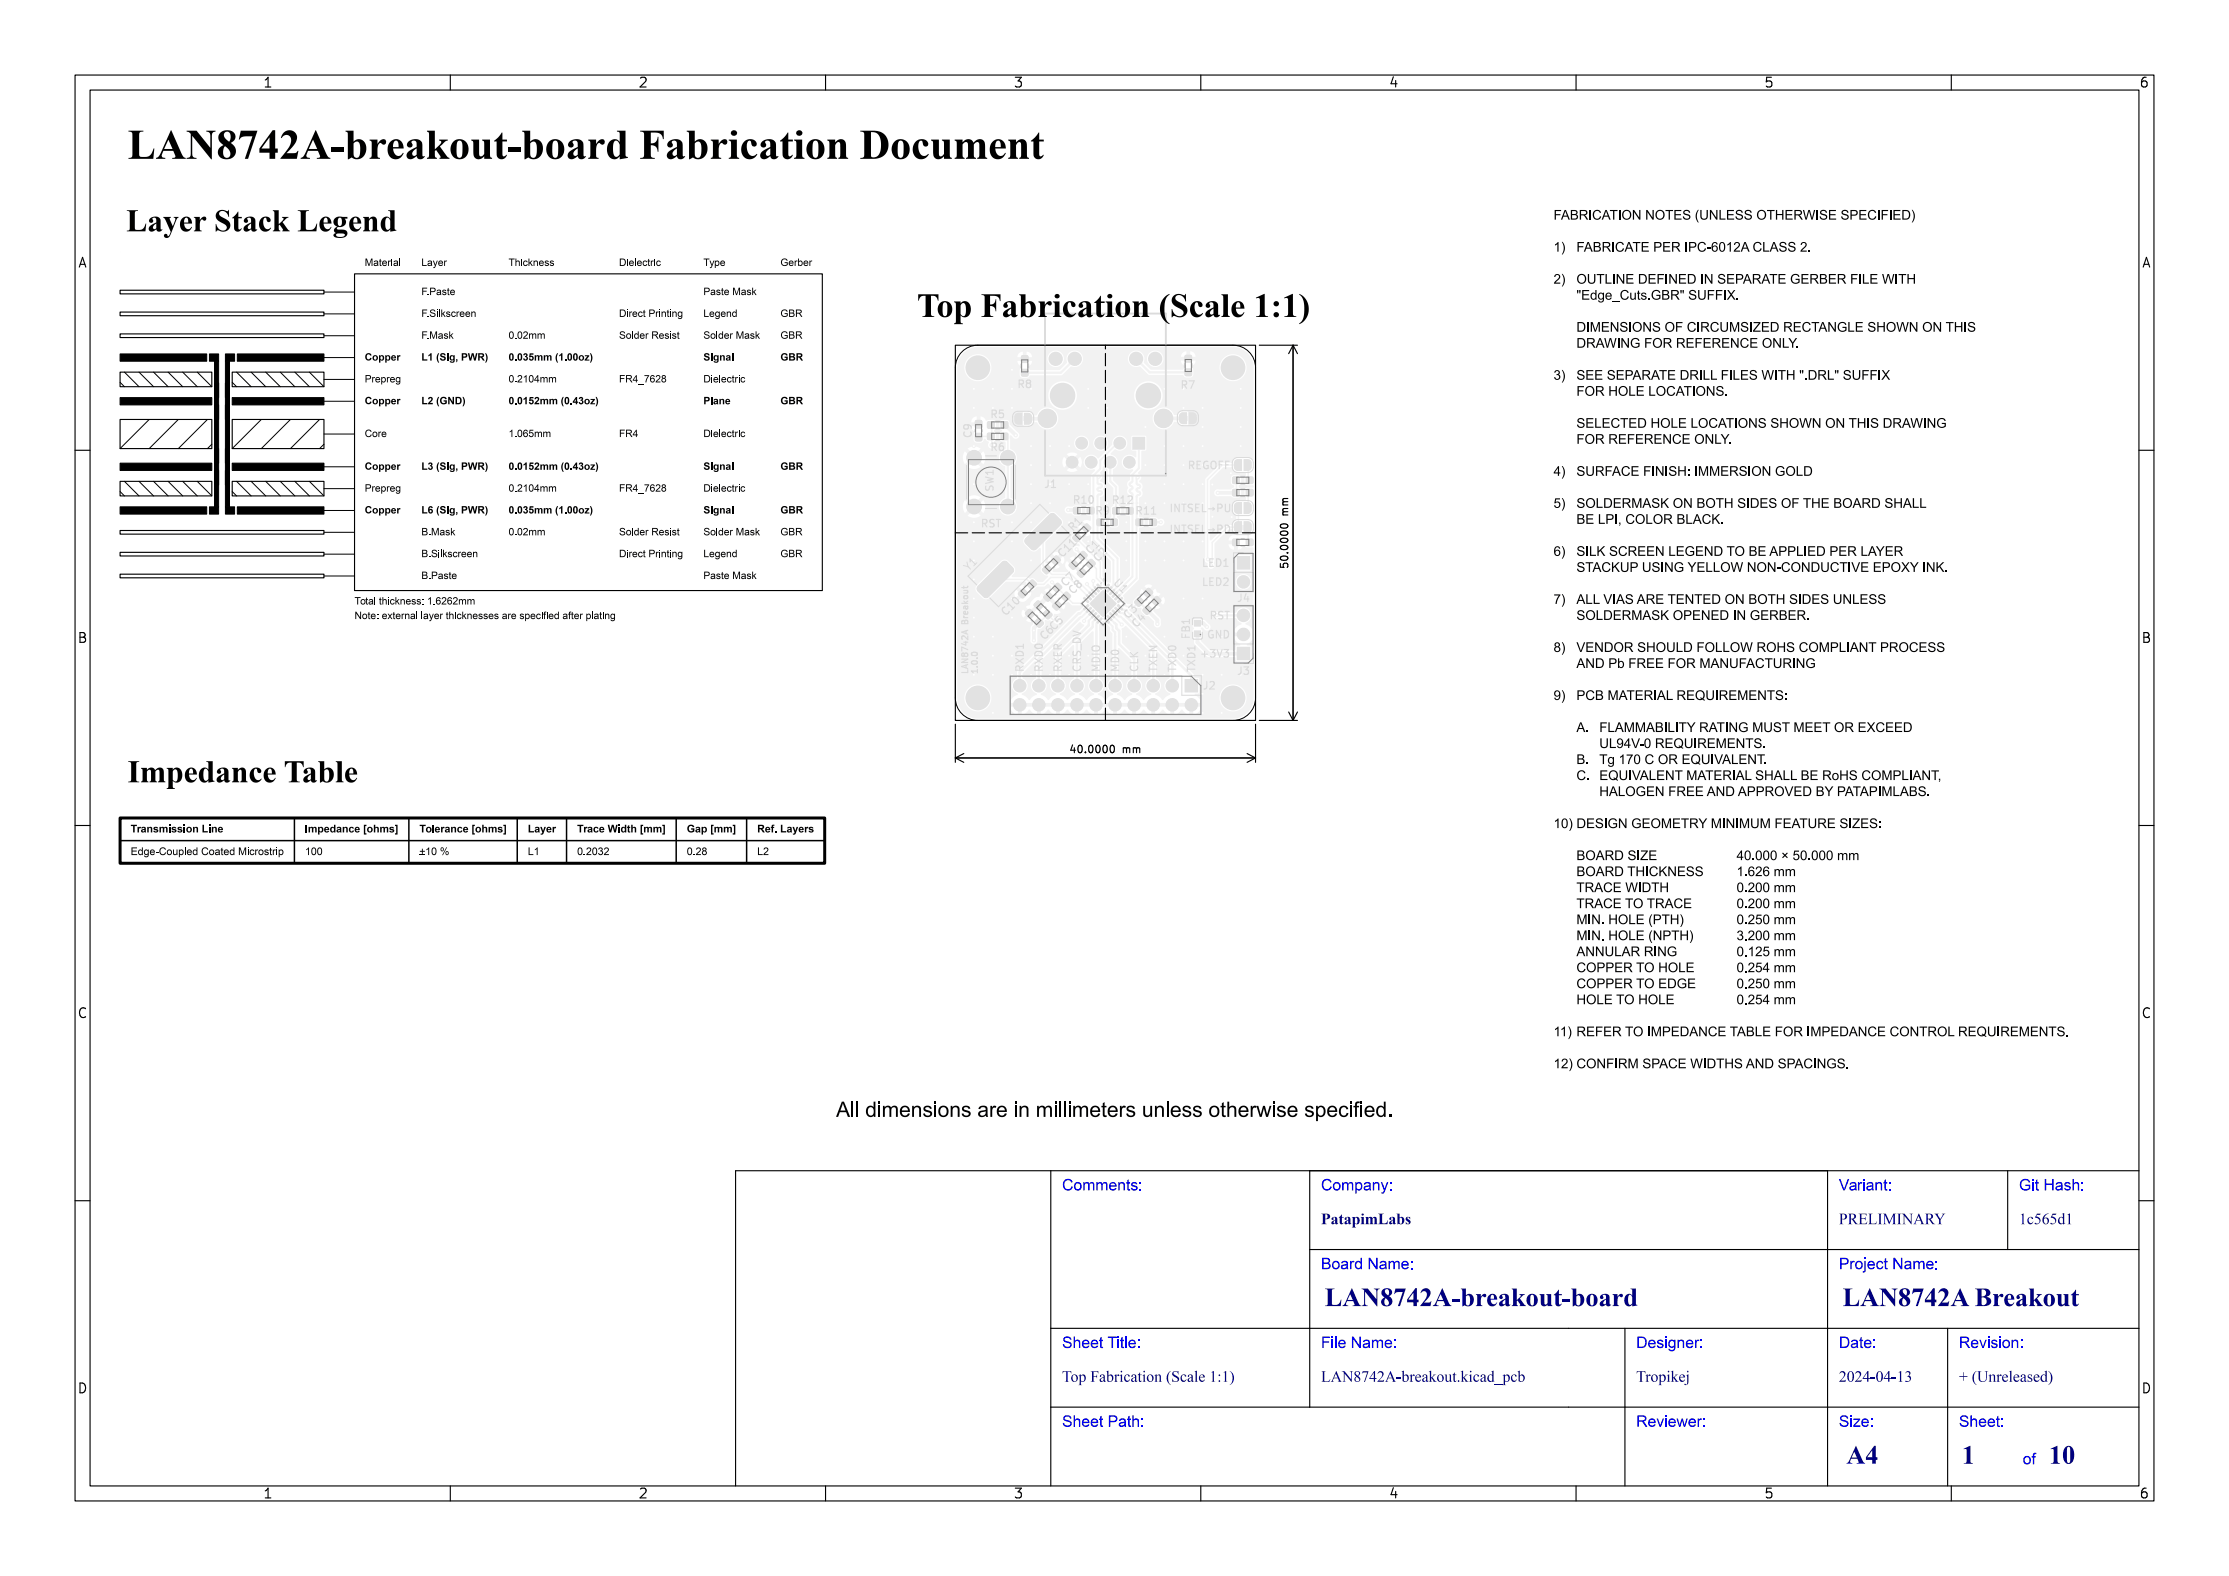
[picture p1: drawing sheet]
<svg xmlns="http://www.w3.org/2000/svg" width="297mm" height="210mm" viewBox="0 0 297 210" stroke-linecap="round" stroke-linejoin="round" font-family="sans-serif">
<defs><g id="words">
<text font-size="5.3" fill="#fff" x="17" y="21.5">LAN8742A-breakout-board Fabrication Document</text>
<text font-size="4.3" fill="#fff" x="113.4" y="42.5">Top Fabrication (Scale 1:1)</text>
<g font-size="3.3" fill="#fff">
<text x="176.5" y="174.3">LAN8742A-breakout-board</text>
<text x="245.5" y="174.3">LAN8742A Breakout</text>
<text x="246" y="195.3">A4</text>
<text x="261.4" y="195.3">1</text>
<text x="273" y="195.3">10</text>
</g>
<g font-size="2" fill="#fff">
<text x="141.5" y="158.8">Comments:</text>
<text x="176" y="158.8">Company:</text>
<text x="245" y="158.8">Variant:</text>
<text x="269" y="158.8">Git Hash:</text>
<text x="176" y="163.3">PatapimLabs</text>
<text x="245" y="163.3">PRELIMINARY</text>
<text x="269" y="163.3">1c565d1</text>
<text x="176" y="169.3">Board Name:</text>
<text x="245" y="169.3">Project Name:</text>
<text x="141.5" y="179.8">Sheet Title:</text>
<text x="176" y="179.8">File Name:</text>
<text x="218" y="179.8">Designer:</text>
<text x="245" y="179.8">Date:</text>
<text x="261" y="179.8">Revision:</text>
<text x="141.5" y="184.3">Top Fabrication (Scale 1:1)</text>
<text x="176" y="184.3">LAN8742A-breakout.kicad_pcb</text>
<text x="218" y="184.3">Tropikej</text>
<text x="245" y="184.3">2024-04-13</text>
<text x="261" y="184.3">+ (Unreleased)</text>
<text x="141.5" y="190.3">Sheet Path:</text>
<text x="218" y="190.3">Reviewer:</text>
<text x="245" y="190.3">Size:</text>
<text x="261" y="190.3">Sheet:</text>
<text x="269.5" y="195.3">of</text>
</g>
<g font-size="1.7" fill="#fff">
<text x="35" y="11.6">1</text>
<text x="85" y="11.6">2</text>
<text x="135" y="11.6">3</text>
<text x="185" y="11.6">4</text>
<text x="235" y="11.6">5</text>
<text x="285" y="11.6">6</text>
<text x="10.5" y="35.6">A</text>
<text x="285.5" y="35.6">A</text>
<text x="10.5" y="85.6">B</text>
<text x="285.5" y="85.6">B</text>
<text x="10.5" y="135.7">C</text>
<text x="285.5" y="135.7">C</text>
<text x="10.5" y="185.6">D</text>
<text x="285.5" y="185.6">D</text>
<text x="35" y="199.7">1</text>
<text x="85" y="199.7">2</text>
<text x="135" y="199.7">3</text>
<text x="185" y="199.7">4</text>
<text x="235" y="199.7">5</text>
<text x="285" y="199.7">6</text>
</g>
<g font-size="1.3" fill="#fff">
<text x="143.1" y="70.7" transform="rotate(-45 143.1 70.7)">R1</text>
<text x="146.1" y="68.6">R9</text>
<text x="155.7" y="71.1">INTSEL→</text>
<text x="161.4" y="71.1">PD</text>
<text x="141.7" y="74.2" transform="rotate(-45 141.7 74.2)">C11</text>
<text x="146.4" y="74.8" transform="rotate(-45 146.4 74.8)">C2</text>
<text x="148.4" y="77.9" transform="rotate(45 148.4 77.9)">U1</text>
<text x="171.6" y="75" transform="rotate(-90 171.6 75)">50.0000 mm</text>
<text x="150.4" y="82.4" transform="rotate(-45 150.4 82.4)">C3</text>
<text x="139.3" y="85.2" transform="rotate(-45 139.3 85.2)">C6C5</text>
<text x="143.3" y="100.4">40.0000 mm</text>
</g>
</g></defs>
<path d="M128 47.1a2.99 2.99 0 0 1 2.3-1.1h34a3 3 0 0 1 3 3v44a3 3 0 0 1-3 3h-34a3 3 0 0 1-3-3v-44l.1-.7 .2-.6z" fill="none" stroke="#000" stroke-width=".13"/>
<g fill="#f2f2f2">
<path d="M136.1 55.5h.5v.6h-.5z" fill-rule="evenodd"/>
<path d="M158 55.4h.5v.6h-.5z" fill-rule="evenodd"/>
<path d="M165.3 69.9h.5v.6h-.5z" fill-rule="evenodd"/>
<path d="M143.3 71.1h.2h.2l.4 .6-.1 .1-.5 .4h-.2l-.4-.5z" fill-rule="evenodd"/>
<path d="M144.3 70.2l.5-.4 .2 .1 .4 .5-.5 .5-.1 .1-.5-.5-.1-.1z" fill-rule="evenodd"/>
<path d="M139 81.7l.5-.4h.1l.5 .5 .1 .2-.4 .4-.3 .1-.5-.6z" fill-rule="evenodd"/>
<path d="M137.8 80.4l.4-.3h.2l.5 .4 .1 .3-.4 .4-.3 .1-.5-.6z" fill-rule="evenodd"/>
<path d="M165.7 67h.6l.3 .1a.95 .95 0 0 1 .1 1l-.2 .3h-.8z" fill-rule="evenodd"/>
<path d="M164.6 67.1l.3-.1h.5v1.4h-.5l-.3-.1a.95 .95 0 0 1-.1-1z" fill-rule="evenodd"/>
<path d="M135.4 55.2l.2-.1h.6v1.5h-.6l-.2-.2a.95 .95 0 0 1-.2-1z" fill-rule="evenodd"/>
<path d="M136.5 55.1h.6l.2 .1a.96 .96 0 0 1 .2 1l-.3 .3-.7 .1z" fill-rule="evenodd"/>
<path d="M164.8 74.1h1.7v1.8h-1.7z" fill-rule="evenodd"/>
<path d="M138.9 75.8l.6-.5 .5 .4 .1 .1-.5 .6-.2 .1-.5-.5z" fill-rule="evenodd"/>
<path d="M140.2 74.5l.6-.5 .1 .1 .4 .5-.5 .6-.1 .1-.5-.4-.1-.2z" fill-rule="evenodd"/>
<path d="M157.9 47.4l.2-.1 .6 .1 .1 .1-.1 .7-.1 .1-.7-.1v-.2z" fill-rule="evenodd"/>
<path d="M157.9 49.2l.2-.1 .6 .1 .1 .2-.1 .6-.1 .1-.7-.1v-.1z" fill-rule="evenodd"/>
<path d="M137.4 77.3l.1-.1 .2 .1 .4 .5-.5 .6-.1 .1-.2-.1-.4-.5z" fill-rule="evenodd"/>
<path d="M135.7 79l.6-.5h.2l.4 .5-.1 .2-.6 .5-.5-.4v-.2z" fill-rule="evenodd"/>
<path d="M148 69.2l.2-.1 .7 .1v.2v.6l-.2 .1-.7-.1-.1-.2z" fill-rule="evenodd"/>
<path d="M146.2 69.2l.2-.1 .6 .1 .1 .2-.1 .6-.1 .1-.7-.1-.1-.2z" fill-rule="evenodd"/>
<path d="M140.3 78.2l.6-.5 .2 .1 .4 .5-.5 .6h-.2l-.5-.5z" fill-rule="evenodd"/>
<path d="M139.1 79.4l.6-.5 .5 .4 .1 .2-.1 .1-.6 .5-.5-.4z" fill-rule="evenodd"/>
<path d="M166.1 65.2h.2h.6l.1 .2-.1 .7h-.1h-.7l-.1-.2z" fill-rule="evenodd"/>
<path d="M164.3 65.2h.1h.7l.1 .2-.1 .7h-.2h-.6l-.1-.2z" fill-rule="evenodd"/>
<path d="M152.3 81.2l.6-.5 .5 .4 .1 .1-.1 .2-.6 .5-.5-.4v-.2z" fill-rule="evenodd"/>
<path d="M154 79.5h.2l.5 .5-.1 .2-.6 .5-.1-.1-.4-.5z" fill-rule="evenodd"/>
<path d="M138.2 82.5l.3-.1 .5 .6v.2l-.4 .4h-.3l-.5-.5v-.2z" fill-rule="evenodd"/>
<path d="M137 81.2h.3l.5 .5v.3l-.4 .4-.3-.1-.5-.5v-.2z" fill-rule="evenodd"/>
<path d="M130.3 78.1l3.3-3.3h.3h.2l.9 .9 .1 .3-.2 .3-3.2 3.3-.3 .1-.3-.1-.8-.8-.1-.4z" fill-rule="evenodd"/>
<path d="M139.9 68.5l.3-.1 .4 .1 .7 .8 .1 .3-.1 .3-3.2 3.2-.4 .2-.2-.1-.9-.8-.1-.3 .1-.3z" fill-rule="evenodd"/>
<path d="M141.5 79.4l.6-.5 .5 .4 .1 .1-.5 .6-.2 .1-.5-.5z" fill-rule="evenodd"/>
<path d="M140.3 80.6l.6-.5 .1 .1 .5 .5-.5 .6h-.2l-.5-.4-.1-.1z" fill-rule="evenodd"/>
<path d="M158.4 55h.6l.3 .1a.95 .95 0 0 1 .1 1l-.3 .3-.7 .1z" fill-rule="evenodd"/>
<path d="M157.3 55.1l.3-.1h.5v1.5h-.5l-.3-.1a.95 .95 0 0 1-.2-1.1z" fill-rule="evenodd"/>
<path d="M146.2 77.8l.7 .6-.1 .1-.7-.5z" fill-rule="evenodd"/>
<path d="M145.9 78.2l.6 .5-.1 .2-.6-.5z" fill-rule="evenodd"/>
<path d="M145.5 78.5l.6 .6v.1l-.7-.5z" fill-rule="evenodd"/>
<path d="M145.2 78.9l.6 .5-.1 .2-.6-.5z" fill-rule="evenodd"/>
<path d="M144.8 79.2l.6 .6-.1 .1-.6-.5z" fill-rule="evenodd"/>
<path d="M144.5 79.6l.6 .5-.1 .2-.6-.5z" fill-rule="evenodd"/>
<path d="M144.9 80.6l.2 .1-.6 .6-.1-.2z" fill-rule="evenodd"/>
<path d="M145.3 80.9l.1 .2-.6 .5-.1-.1z" fill-rule="evenodd"/>
<path d="M145.6 81.3l.2 .1-.6 .6-.1-.2z" fill-rule="evenodd"/>
<path d="M146 81.6l.2 .2-.7 .6-.1-.2z" fill-rule="evenodd"/>
<path d="M146.3 82l.2 .1-.6 .6-.1-.2z" fill-rule="evenodd"/>
<path d="M146.1 82.9l.6-.6 .2 .1-.6 .7z" fill-rule="evenodd"/>
<path d="M147.1 82.4l.2-.1 .5 .7h-.2z" fill-rule="evenodd"/>
<path d="M147.6 82l.6 .5-.1 .2-.6-.5z" fill-rule="evenodd"/>
<path d="M147.8 81.7l.2-.1 .5 .6-.1 .1z" fill-rule="evenodd"/>
<path d="M148.3 81.3l.6 .5-.1 .2-.6-.5z" fill-rule="evenodd"/>
<path d="M148.6 80.9l.6 .6-.1 .1-.6-.5z" fill-rule="evenodd"/>
<path d="M149 80.6l.6 .5-.1 .2-.6-.6z" fill-rule="evenodd"/>
<path d="M148.9 80.1l.5-.5 .2 .1-.6 .6z" fill-rule="evenodd"/>
<path d="M149.1 79.2l.2 .2-.7 .6-.1-.2z" fill-rule="evenodd"/>
<path d="M148.7 78.9l.2 .1-.6 .6-.1-.2z" fill-rule="evenodd"/>
<path d="M148.4 78.5l.1 .2-.6 .6-.1-.2z" fill-rule="evenodd"/>
<path d="M147.5 78.7l.5-.5 .2 .1-.6 .6z" fill-rule="evenodd"/>
<path d="M147.6 77.8l.2 .2-.6 .5-.1-.1z" fill-rule="evenodd"/>
<path d="M145.2 80.4l1.8-1.7 1.8 1.7-1.8 1.8z" fill-rule="evenodd"/>
<path d="M151.2 80.1l.6-.5 .2 .1 .4 .5-.5 .6h-.2l-.5-.5z" fill-rule="evenodd"/>
<path d="M152.5 78.9l.5-.5 .5 .4 .1 .1-.1 .2-.5 .5-.6-.5z" fill-rule="evenodd"/>
<path d="M157.9 90.5h1.7v1.7h-1.7z" fill-rule="evenodd"/>
<path d="M164.3 63.6l.1-.1 .7 .1 .1 .2-.1 .6-.2 .1-.6-.1-.1-.2z" fill-rule="evenodd"/>
<path d="M166.1 63.6l.2-.1 .6 .1 .1 .2-.1 .6-.1 .1-.7-.1-.1-.2z" fill-rule="evenodd"/>
<path d="M133.4 57.7h.2h.7v.2v.7h-.2h-.7v-.2z" fill-rule="evenodd"/>
<path d="M131.6 57.7h.2h.6l.1 .2-.1 .7h-.1h-.7l-.1-.2z" fill-rule="evenodd"/>
<path d="M153.2 69.2l.2-.1 .7 .1v.2v.6l-.2 .1-.7-.1-.1-.2z" fill-rule="evenodd"/>
<path d="M151.4 69.2l.2-.1 .6 .1 .1 .2-.1 .6-.1 .1-.7-.1-.1-.2z" fill-rule="evenodd"/>
<path d="M164.8 86.2h1.7v1.7h-1.7z" fill-rule="evenodd"/>
<path d="M166.1 71.9l.2-.1 .6 .1 .1 .1-.1 .7-.1 .1-.7-.1-.1-.2z" fill-rule="evenodd"/>
<path d="M164.3 71.9l.1-.1 .7 .1 .1 .1-.1 .7-.2 .1-.6-.1-.1-.2z" fill-rule="evenodd"/>
<path d="M165.7 69.5h.6l.3 .1a.95 .95 0 0 1 .1 1l-.2 .3-.8 .1z" fill-rule="evenodd"/>
<path d="M164.6 69.6l.3-.1h.5v1.5h-.5l-.3-.1a.95 .95 0 0 1-.1-1.1z" fill-rule="evenodd"/>
<path d="M136.1 47.4h.2h.6l.1 .2-.1 .7h-.1h-.7v-.2z" fill-rule="evenodd"/>
<path d="M136.1 49.3l.2-.1 .6 .1 .1 .1-.1 .7-.1 .1-.7-.1v-.2z" fill-rule="evenodd"/>
<path d="M130 57.8l.2-.1 .6 .1 .1 .2-.1 .7-.2 .1-.6-.1-.1-.1z" fill-rule="evenodd"/>
<path d="M130 56.1l.2-.1 .6 .1 .1 .1-.1 .8-.2 .1-.6-.1-.1-.2z" fill-rule="evenodd"/>
<path d="M143.1 67.6h.1h.7l.1 .2-.1 .6-.2 .1-.6-.1-.1-.1z" fill-rule="evenodd"/>
<path d="M144.9 67.6h.2h.6l.1 .2-.1 .6-.1 .1-.7-.1-.1-.1z" fill-rule="evenodd"/>
<path d="M131.6 56.2h.2h.6l.1 .2-.1 .6-.1 .1-.7-.1-.1-.1z" fill-rule="evenodd"/>
<path d="M133.4 56.2h.2h.7v.2v.6l-.2 .1-.7-.1v-.1z" fill-rule="evenodd"/>
<path d="M148.3 67.7l.2-.1 .6 .1 .1 .1-.1 .7h-.1h-.7l-.1-.2z" fill-rule="evenodd"/>
<path d="M150.1 67.7l.2-.1 .6 .1 .1 .1-.1 .7h-.1h-.7l-.1-.2z" fill-rule="evenodd"/>
<path d="M164.6 61.3l.3-.1h.5v1.5h-.5l-.3-.1a.95 .95 0 0 1-.1-1z" fill-rule="evenodd"/>
<path d="M165.7 61.2h.6l.3 .1a.95 .95 0 0 1 .1 1.1l-.2 .3h-.8z" fill-rule="evenodd"/>
<path d="M159.1 84h.9v.8h-.9z" fill-rule="evenodd"/>
<path d="M159.1 82.6h.9v.8h-.9z" fill-rule="evenodd"/>
<path d="M150.9 58.3h1.6v1.6h-1.6z" fill-rule="evenodd"/>
<path d="M143.7 73.9l.6-.5 .5 .4 .1 .2-.1 .2-.6 .5-.5-.5z" fill-rule="evenodd"/>
<path d="M142.9 74.7h.2h.2l.4 .5-.1 .2-.6 .5-.5-.4-.1-.2z" fill-rule="evenodd"/>
<path d="M145.2 74.6l.2-.1 .2 .1 .4 .5-.5 .6h-.2l-.5-.4-.1-.1z" fill-rule="evenodd"/>
<path d="M144 75.8l.2-.1 .1 .1 .4 .5-.5 .6-.1 .1-.5-.4-.1-.2z" fill-rule="evenodd"/>
</g>
<g fill="#f2f2f2">
<circle cx="165.7" cy="77.5" r=".85"/>
<circle cx="147" cy="79" r=".25"/>
<circle cx="146.3" cy="79.7" r=".25"/>
<circle cx="145.6" cy="80.4" r=".25"/>
<circle cx="147.7" cy="79.7" r=".25"/>
<circle cx="147" cy="80.4" r=".25"/>
<circle cx="146.3" cy="81.1" r=".25"/>
<circle cx="148.4" cy="80.4" r=".25"/>
<circle cx="147.7" cy="81.1" r=".25"/>
<circle cx="147" cy="81.9" r=".25"/>
<circle cx="129.8" cy="67.5" r="1"/>
<circle cx="129.8" cy="61" r="1"/>
<circle cx="134.3" cy="67.5" r="1"/>
<circle cx="134.3" cy="61" r="1"/>
<circle cx="158.7" cy="93.9" r=".85"/>
<circle cx="156.2" cy="91.4" r=".85"/>
<circle cx="156.2" cy="93.9" r=".85"/>
<circle cx="153.7" cy="91.4" r=".85"/>
<circle cx="153.7" cy="93.9" r=".85"/>
<circle cx="151.1" cy="91.4" r=".85"/>
<circle cx="151.1" cy="93.9" r=".85"/>
<circle cx="148.6" cy="91.4" r=".85"/>
<circle cx="148.6" cy="93.9" r=".85"/>
<circle cx="146" cy="91.4" r=".85"/>
<circle cx="146" cy="93.9" r=".85"/>
<circle cx="143.5" cy="91.4" r=".85"/>
<circle cx="143.5" cy="93.9" r=".85"/>
<circle cx="141" cy="91.4" r=".85"/>
<circle cx="141" cy="93.9" r=".85"/>
<circle cx="138.4" cy="91.4" r=".85"/>
<circle cx="138.4" cy="93.9" r=".85"/>
<circle cx="135.9" cy="91.4" r=".85"/>
<circle cx="135.9" cy="93.9" r=".85"/>
<circle cx="165.7" cy="84.5" r=".85"/>
<circle cx="165.7" cy="82" r=".85"/>
<circle cx="153" cy="52.7" r="1.65"/>
<circle cx="141.6" cy="52.7" r="1.65"/>
<circle cx="150.5" cy="61.6" r=".8"/>
<circle cx="149.2" cy="59.1" r=".8"/>
<circle cx="147.9" cy="61.6" r=".8"/>
<circle cx="146.7" cy="59.1" r=".8"/>
<circle cx="145.4" cy="61.6" r=".8"/>
<circle cx="144.1" cy="59.1" r=".8"/>
<circle cx="142.9" cy="61.6" r=".8"/>
<circle cx="153.9" cy="47.8" r=".9"/>
<circle cx="151.4" cy="47.8" r=".9"/>
<circle cx="143.2" cy="47.8" r=".9"/>
<circle cx="140.7" cy="47.8" r=".9"/>
<circle cx="155" cy="55.8" r="1.25"/>
<circle cx="139.6" cy="55.8" r="1.25"/>
<circle cx="140.2" cy="77.6" r=".27"/>
<circle cx="135.3" cy="58" r=".28"/>
<circle cx="154.7" cy="69.6" r=".28"/>
<circle cx="154.2" cy="83.1" r=".28"/>
<circle cx="142.3" cy="68" r=".28"/>
<circle cx="137.8" cy="85.3" r=".28"/>
<circle cx="144.4" cy="82.7" r=".28"/>
<circle cx="143.4" cy="73.2" r=".28"/>
<circle cx="140.9" cy="82.7" r=".28"/>
<circle cx="162.3" cy="65.7" r=".28"/>
<circle cx="137.8" cy="84" r=".28"/>
<circle cx="160.8" cy="83.6" r=".27"/>
<circle cx="145" cy="87.4" r=".28"/>
<circle cx="137.4" cy="54.4" r=".27"/>
<circle cx="139.9" cy="89.9" r=".27"/>
<circle cx="160.2" cy="79.8" r=".27"/>
<circle cx="139.9" cy="62" r=".27"/>
<circle cx="165.3" cy="56.9" r=".27"/>
<circle cx="134.8" cy="79.8" r=".27"/>
<circle cx="150.1" cy="67.1" r=".27"/>
<circle cx="160.2" cy="62" r=".28"/>
<circle cx="150.1" cy="84.8" r=".27"/>
<circle cx="150.1" cy="74.7" r=".27"/>
<circle cx="165.3" cy="54.4" r=".27"/>
<circle cx="142.5" cy="64.5" r=".28"/>
<circle cx="150.1" cy="72.1" r=".27"/>
<circle cx="162.8" cy="89.9" r=".27"/>
<circle cx="134.8" cy="69.6" r=".27"/>
<circle cx="142.5" cy="59.4" r=".28"/>
<circle cx="132.3" cy="84.8" r=".28"/>
<circle cx="134.8" cy="72.1" r=".27"/>
<circle cx="129.8" cy="89.9" r=".28"/>
<circle cx="161.5" cy="68.9" r=".27"/>
<circle cx="134.8" cy="89.9" r=".27"/>
<circle cx="145" cy="89.9" r=".28"/>
<circle cx="137.4" cy="67.1" r=".27"/>
<circle cx="129.8" cy="59.4" r=".28"/>
<circle cx="152.6" cy="74.7" r=".27"/>
<circle cx="160.2" cy="64.5" r=".27"/>
<circle cx="129.8" cy="82.3" r=".28"/>
<circle cx="165.3" cy="59.4" r=".27"/>
<circle cx="157.7" cy="62" r=".28"/>
<circle cx="152.6" cy="72.1" r=".27"/>
<circle cx="147.5" cy="89.9" r=".27"/>
<circle cx="132.3" cy="51.8" r=".28"/>
<circle cx="157.7" cy="74.7" r=".28"/>
<circle cx="132.3" cy="95" r=".28"/>
<circle cx="155.2" cy="84.8" r=".28"/>
<circle cx="162.8" cy="84.8" r=".27"/>
<circle cx="129.8" cy="77.2" r=".28"/>
<circle cx="157.7" cy="72.1" r=".28"/>
<circle cx="147.5" cy="87.4" r=".28"/>
<circle cx="157.7" cy="87.4" r=".28"/>
<circle cx="152.6" cy="56.9" r=".27"/>
<circle cx="129.8" cy="69.6" r=".28"/>
<circle cx="155.2" cy="74.7" r=".28"/>
<circle cx="150.1" cy="89.9" r=".27"/>
<circle cx="137.4" cy="59.4" r=".27"/>
<circle cx="147.5" cy="67.1" r=".27"/>
<circle cx="157.7" cy="59.4" r=".28"/>
<circle cx="165.3" cy="89.9" r=".27"/>
<circle cx="132.3" cy="87.4" r=".28"/>
<circle cx="160.2" cy="95" r=".27"/>
<circle cx="152.6" cy="89.9" r=".27"/>
<circle cx="155.2" cy="51.8" r=".28"/>
<circle cx="155.2" cy="67.1" r=".28"/>
<circle cx="134.8" cy="87.4" r=".28"/>
<circle cx="157.7" cy="67.1" r=".28"/>
<circle cx="147.5" cy="54.4" r=".27"/>
<circle cx="155.2" cy="59.4" r=".28"/>
<circle cx="137.4" cy="74.7" r=".27"/>
<circle cx="134.8" cy="49.3" r=".28"/>
<circle cx="157.7" cy="64.5" r=".28"/>
<circle cx="129.8" cy="51.8" r=".28"/>
<circle cx="155.2" cy="64.5" r=".28"/>
<circle cx="134.8" cy="82.3" r=".27"/>
<circle cx="160.2" cy="59.4" r=".27"/>
<circle cx="129.8" cy="54.4" r=".28"/>
<circle cx="152.6" cy="67.1" r=".27"/>
<circle cx="150.1" cy="69.6" r=".27"/>
<circle cx="157.7" cy="51.8" r=".28"/>
<circle cx="157.7" cy="84.8" r=".28"/>
<circle cx="142.5" cy="87.4" r=".28"/>
<circle cx="129.8" cy="72.1" r=".28"/>
<circle cx="139.9" cy="67.1" r=".27"/>
<circle cx="137.4" cy="69.6" r=".27"/>
<circle cx="160.2" cy="67.1" r=".27"/>
<circle cx="139.9" cy="59.4" r=".27"/>
<circle cx="134.8" cy="54.4" r=".27"/>
<circle cx="145" cy="67.1" r=".28"/>
<circle cx="139.9" cy="64.5" r=".27"/>
<circle cx="137.4" cy="64.5" r=".27"/>
<circle cx="164.1" cy="68.9" r=".27"/>
<circle cx="164" cy="63.1" r=".28"/>
<circle cx="157.7" cy="79.8" r=".28"/>
<circle cx="162.8" cy="95" r=".27"/>
<circle cx="145" cy="72.1" r=".28"/>
<circle cx="160.2" cy="92.5" r=".27"/>
<circle cx="160.2" cy="54.4" r=".27"/>
<circle cx="129.8" cy="84.8" r=".28"/>
<circle cx="152.6" cy="87.4" r=".27"/>
<circle cx="147.5" cy="51.8" r=".27"/>
<circle cx="137.4" cy="51.8" r=".27"/>
<circle cx="142.5" cy="69.6" r=".28"/>
<circle cx="129.8" cy="74.7" r=".28"/>
<circle cx="155.2" cy="62" r=".28"/>
<circle cx="142.5" cy="89.9" r=".28"/>
<circle cx="145" cy="54.4" r=".28"/>
<circle cx="134.8" cy="51.8" r=".27"/>
<circle cx="165.3" cy="79.8" r=".27"/>
<circle cx="157.7" cy="54.4" r=".28"/>
<circle cx="160.2" cy="72.1" r=".27"/>
<circle cx="145" cy="51.8" r=".28"/>
<circle cx="129.8" cy="87.4" r=".28"/>
<circle cx="137.4" cy="62" r=".27"/>
<circle cx="155.2" cy="72.1" r=".28"/>
<circle cx="132.3" cy="89.9" r=".28"/>
<circle cx="155.2" cy="89.9" r=".28"/>
<circle cx="132.3" cy="54.4" r=".28"/>
<circle cx="160.2" cy="56.9" r=".27"/>
<circle cx="152.6" cy="62" r=".27"/>
<circle cx="160.2" cy="89.9" r=".27"/>
<circle cx="165.3" cy="51.8" r=".27"/>
<circle cx="129.8" cy="79.8" r=".28"/>
<circle cx="137.4" cy="89.9" r=".27"/>
<circle cx="145" cy="64.5" r=".28"/>
<circle cx="161.5" cy="64.6" r=".28"/>
<circle cx="129.8" cy="64.5" r=".28"/>
<circle cx="162.1" cy="82" r=".28"/>
<circle cx="149.5" cy="83.2" r=".28"/>
<circle cx="132.1" cy="59.3" r=".28"/>
<circle cx="146.4" cy="63.5" r=".27"/>
<circle cx="151.6" cy="63.6" r=".27"/>
<circle cx="144.8" cy="77.8" r=".28"/>
<circle cx="160.9" cy="74.5" r=".27"/>
<circle cx="161.4" cy="75.3" r=".27"/>
<circle cx="145.7" cy="77.4" r=".28"/>
</g>
<g fill="none" stroke="#f2f2f2" stroke-width=".3">
<path d="M143.2 47.8l-1.9 1.9h-4.8M151.4 47.8l1.8 1.8h5.1M134.3 61v6.5M140.2 77.6h.1M140.2 77.6l.7 .7M143.4 73.2l1.9 1.9M147.9 61.6v2.5l.8 .8v3.2l-.3 .2v1.3M154.7 69.6h-1.1M145.1 82.7v.6M145.6 82.9v.6l-.1 .2M146.1 83.1v1M148.2 83.9l.4 .4v.5"/>
<path d="M151.8 80.2l1.1 1.1M152.9 81.3h.1M162.1 82h3.6"/>
</g>
<g fill="none" stroke="#f2f2f2" stroke-width=".2">
<path d="M132.1 56.6v2.7M132.1 58.2h-1.5l-.1 .1M133.8 58.2l.5 .4v2.4M132.6 77.2h4.3l.6 .7h1.6l.9-1h2.4l2.7 2.7M139 70.8v4.6l1.1 1.1h2.6l2.7 2.7M140.9 78.3l2 2.1h1.3l.4-.5h.1M140.9 78.3h.1M143.2 71.9h.4l3 3v2l.5 .6v.3l.4 .4M143.6 77.4h.1M144.8 77.8v.1l1 1M145.5 75.2l.6 .6v1.2l.6 .7v.3l-.2 .2M145.7 77.4v.7l.4 .4"/>
<path d="M149.2 79.9l.9 .9h1.1l.6-.6M164.8 64v1.6M165 62h-2.1l-2 1.9v10.6M165 67.7v2.5h-1.4l-2.1 2.1v2.5l-.1 .1v.4M166.3 62v1.7l.3 .3M166.3 70.2v1.8l.3 .3M166.6 65.6l-.3 .3v1.8M140.9 82.7h-.5l-.8-.8-1.2 1.1M145.4 81.6l-1 1v.1M148.2 82l1.3 1.2"/>
</g>
<path d="M134 56.6l1.3 1.4M139.6 55.8h-2.6M157.6 55.7l-2.6 .1M142.3 68h1.1h.1M164.8 65.6l-2.5 .1M138.4 83l-.6 .7v1.6M152.9 81.3l1.3 1.3v.5M159.6 83h.7l.5 .6M159.6 84.4v1.2l1.5 1.5h4.6" fill="none" stroke="#f2f2f2" stroke-width=".5"/>
<g fill="none" stroke="#f2f2f2" stroke-width=".25">
<path d="M149.2 59.1h-.3l-2.3 2.2v1.2l-.9 .9v8.6l2.7 2.7v3.3l-.6 .5M151.7 59.1v3.3l-.8 .9v.8l-.2 .2M146.4 63.5l-.2 .2v.6l.1 .2h.3a.23 .23 0 0 1 .2 .3 .23 .23 0 0 1-.2 .2h-.2a.23 .23 0 0 0-.2 .2 .23 .23 0 0 0 .2 .2h.2a.23 .23 0 0 1 .2 .3 .23 .23 0 0 1-.2 .2h-.3l-.1 .2v5.7l2.7 2.6v3.8l-.7 .7M150.7 64.3a.23 .23 0 0 0-.2 .2 .23 .23 0 0 0 .2 .3M150.7 65.2a.23 .23 0 0 0-.2 .2 .23 .23 0 0 0 .2 .3M150.7 65.7h.1M150.7 64.8h.1M150.7 64.3h.1M150.7 65.2h.1M150.7 64.8a.23 .23 0 0 1 .2 .2 .23 .23 0 0 1-.2 .2M150.7 65.7l.2 .1v11l-2.4 2.4M150.9 67h.1"/>
<path d="M151.4 67h.1M151.6 63.6l-.2 .2v.6l.1 .1 .2 .1a.23 .23 0 0 1 .2 .3 .23 .23 0 0 1-.3 .2 .23 .23 0 0 0-.2 .2 .23 .23 0 0 0 .3 .2 .23 .23 0 0 1 .2 .3 .23 .23 0 0 1-.3 .2l-.2 .1v11l-2.5 2.5M144.7 80.9l-.8 .8M144.7 80.9h.1M145.1 81.3l-1 .9h-.1l-.2 .2M145.8 82l-.7 .7M146.1 82.3l-.5 .6M146.5 82.7l-.4 .4M147.5 82.7l.7 .8v.4M147.8 82.3l.7 .7M148.5 81.6l.6 .6h.2l.4 .3M148.9 81.3l.4 .4h.3l.5 .4"/>
<path d="M149.2 80.9l.4 .4h.4l.6 .6"/>
</g>
<path d="M143.8 82.4l-5.4 5.4v3.6M143.9 81.7h-.2l-7.8 7.9v1.8M145.1 83.3l-4.1 4.1v4M145.5 83.7l-2 1.9v5.8M146.1 84.2l-.1 7.2M148.5 83l.2 .2v.5l.4 .4v1.7l2 2v3.6M148.6 84.8v6.6M149.7 82.5l4 4v4.9M150.1 82.1l6.1 6.2v3.1M150.6 81.9l8.1 8.1v1.4" fill="none" stroke="#f2f2f2" stroke-width=".34"/>
<g fill="#f2f2f2">
<path d="M136.3 93.7h1.7v.5h-1.7z" fill-rule="evenodd"/>
<path d="M138.9 93.7h1.6v.2v.3h-1.6z" fill-rule="evenodd"/>
<path d="M141.4 93.7h1.7l-.1 .2 .1 .3h-1.7l.1-.2z" fill-rule="evenodd"/>
<path d="M143.9 93.7h1.7l-.1 .2 .1 .3h-1.7l.1-.2z" fill-rule="evenodd"/>
<path d="M146.5 93.7h1.6v.5h-1.6v-.2z" fill-rule="evenodd"/>
<path d="M149 93.7h1.7v.5h-1.7z" fill-rule="evenodd"/>
<path d="M151.6 93.7h1.6v.2v.3h-1.6z" fill-rule="evenodd"/>
<path d="M154.1 93.7h1.7l-.1 .2 .1 .3h-1.7l.1-.2z" fill-rule="evenodd"/>
<path d="M156.6 93.7h1.7l-.1 .2 .1 .3h-1.7l.1-.2z" fill-rule="evenodd"/>
<path d="M137.8 88.1h.2v.1v2.1a1.15 1.15 0 0 0-.3 1.8l.4 .3 .1 .1-.7 .4-.4 .4a1.79 1.79 0 0 0-.9-.7l-.1-.2a1.1 1.1 0 0 0 .8-.9 1.1 1.1 0 0 0-.6-1.1v-.7z" fill-rule="evenodd"/>
<path d="M138.8 87.9l5-5h.2l.4 .4v.1l-3.8 3.9v3a1.15 1.15 0 0 0-.4 1.8l.5 .3v.1l-.6 .4-.4 .4a1.77 1.77 0 0 0-1-.7v-.2a1.1 1.1 0 0 0 .8-.9 1.1 1.1 0 0 0-.7-1.1z" fill-rule="evenodd"/>
<path d="M141.4 87.5l1.5-1.5h.2v4.3a1.15 1.15 0 0 0-.3 1.8l.4 .3v.1l-.6 .4-.4 .4a1.77 1.77 0 0 0-1-.7v-.2a1.1 1.1 0 0 0 .8-.9 1.1 1.1 0 0 0-.7-1.1z" fill-rule="evenodd"/>
<path d="M143.9 85.8l1.6-1.7 .2 .1v6.2a1.08 1.08 0 0 0-.7 1 1.08 1.08 0 0 0 .8 1l-.1 .2-.3 .1-.7 .6a1.78 1.78 0 0 0-.9-.7v-.2a1.1 1.1 0 0 0 .8-.9 1.1 1.1 0 0 0-.7-1.1z" fill-rule="evenodd"/>
<path d="M146.8 82.9l.2-.2 .9 .9v.5l.3 .3v5.9a1.15 1.15 0 0 0-.4 1.8l.5 .3v.1l-.6 .4-.4 .4a1.78 1.78 0 0 0-1-.7v-.2a1.14 1.14 0 0 0 .8-1 1.14 1.14 0 0 0-.6-1.1l-.1-7z" fill-rule="evenodd"/>
<path d="M149 86.4h.2l1.5 1.6v2.3a1.15 1.15 0 0 0-.3 1.8l.4 .3 .1 .1-.7 .4-.4 .4a1.79 1.79 0 0 0-.9-.7l-.1-.2a1.1 1.1 0 0 0 .8-.9 1.1 1.1 0 0 0-.6-1.1z" fill-rule="evenodd"/>
<path d="M149.4 83.8l.7-.4 3.2 3.2v3.7a1.15 1.15 0 0 0-.4 1.8l.5 .3v.1l-.6 .4-.4 .4a1.77 1.77 0 0 0-1-.7v-.2a1.1 1.1 0 0 0 .8-.9 1.1 1.1 0 0 0-.7-1.1v-2.7l-2-2.1z" fill-rule="evenodd"/>
<path d="M154 86.9l.2-.1 1.6 1.6v1.9a1.15 1.15 0 0 0-.3 1.8l.4 .3v.1l-.6 .4-.4 .4a1.77 1.77 0 0 0-1-.7v-.2a1.1 1.1 0 0 0 .8-.9 1.1 1.1 0 0 0-.7-1.1z" fill-rule="evenodd"/>
<path d="M146 79.5l.4-.3 .1 .3h.2v-.2h-.2v-.2l.1-.1h.3a.13 .13 0 0 0 .1 .1 .13 .13 0 0 0 .1-.1 .13 .13 0 0 0-.2 0h-.3l.2-.2h.4l.3 .4-.3 .1v.2h.2l.1-.2 .1-.1 .3 .3 .3 .4-.3 .1v.2h.2l.1-.2h.2l.2 .2v.4l-.3 .3h-.1l-.1-.2h-.2v.2h.2l.1 .1-.6 .6h-.1l-.1-.2h-.2v.2h.2l.1 .1-.3 .4h-.4l-.3-.3h.4a.13 .13 0 0 0 .1 .2 .13 .13 0 0 0 .1-.2 .13 .13 0 0 0-.2 0h-.4v-.2h.2v-.2h-.2v.2h-.1l-.6-.5h.4a.13 .13 0 0 0 .1 .2 .13 .13 0 0 0 .1-.2h1.2a.13 .13 0 0 0 .1 .2 .13 .13 0 0 0 .1-.2 .13 .13 0 0 0-.2 0h-1.8l.1-.2h1.5v-.2h-.2v.2h-.5v-.2h-.2v.2h-.5v-.2h-.2v.2h-.1a.55 .55 0 0 1-.4-.5h.1a.14 .14 0 0 0 .2 .2 .13 .13 0 0 0 .1-.2h1.2a.13 .13 0 0 0 .1 .2 .13 .13 0 0 0 .1-.2h1.2a.13 .13 0 0 0 .1 .2 .13 .13 0 0 0 .1-.2 .13 .13 0 0 0-.2 0h-1.2l-.1-.1-.1 .1h-1.2l-.2-.1-.2 .1v-.2l.4-.3 .1 .1v.2h1.6v-.2h-.2v.2h-.5v-.2h-.2v.2h-.5v-.2h-.2v-.2l.1-.1h.3a.13 .13 0 0 0 .1 .2 .13 .13 0 0 0 .1-.2h1.2a.13 .13 0 0 0 .1 .2 .13 .13 0 0 0 .1-.2 .13 .13 0 0 0-.2 0h-1.2l-.1-.1-.1 .1h-.3z" fill-rule="evenodd"/>
<path d="M144.3 71.4h.1a1.11 1.11 0 0 0 .9-.1l.1 .9 2.6 2.6v2.7a.38 .38 0 0 1-.4 .1 .38 .38 0 0 1-.2-.3l-.5-.5v-2l-2.7-2.7z" fill-rule="evenodd"/>
<path d="M128.3 47.1l.8-.6 .6-.2h.6h34.3a2.75 2.75 0 0 1 2.4 2.7v12.3a.35 .35 0 0 1-.4-.2l-1.8-.1-.3 .2-.3 .5h-1.5l-2.1 2.1-.1 10.5a.58 .58 0 0 0 .4 .8 .5 .5 0 0 0 .5 .7 .5 .5 0 0 0 .4-.8v-.9h2.8l.1 1.9h2v-1.9l-.1-.1-1.8-.1-.2 .2h-2.8v-1.5h1.9a.73 .73 0 0 0 .7 .7v-.8l-2.6 .1 .1-.2 1.8-1.8h.5l.2 .3a.24 .24 0 0 1 .1 .4 .73 .73 0 0 0-.8 .7h1.2l.1 1.3a1.04 1.04 0 0 0 .7-.6l.5 .2h.7l.1 .1v10.8h-.2l-.2-.3-.6-.3v-.2a1.07 1.07 0 0 0 .4-1.7 1.07 1.07 0 0 0-1.7 .3l-2.2 .1a.5 .5 0 0 0-.7-.1 .5 .5 0 0 0 0 .7 .5 .5 0 0 0 .7 .1h2.1l.3 .3 .5 .3v.2a1.59 1.59 0 0 0-1 1.1h.9l-.1 .2 .1 .3h-.9l.3 .6 .6 .5-.1 .1-.5 .1-.1 .5-3.3 .1-1.3-1.3v-.3l.2-.2v-.9l-.2-.2a.16 .16 0 0 1 .1-.2 .16 .16 0 0 1 .2 0 .53 .53 0 0 0 .5 .4 .53 .53 0 0 0 .5-.4l-.2-.4-.6-.6-.5-.2h-.9l-.2 .2v.9l.2 .2-.2 .3v.9l.2 .2v.7l1.8 1.7 3.6 .1h.1l.1 .4 .1 .1h1.8l.1-.2v-1.7l-.1-.2h-.4l-.1-.1 .8-.7 .1 .1v7.7a2.75 2.75 0 0 1-2.7 2.7h-34a2.76 2.76 0 0 1-2.8-2.8h1v.2a1.8 1.8 0 0 0 2.7 1.4 1.8 1.8 0 0 0 0-3 1.8 1.8 0 0 0-2.7 1.4h-1v-10.3h9.2l.3 .3h.5l.1 .1v.2l-.3 .4v1.6a.48 .48 0 0 0 .5 .6 .48 .48 0 0 0 .4-.6v-1.3l.5-.2 .5-.4 .1-.3-.1-.3a.33 .33 0 0 1 .5 0l.2-.1 .4 .3 .2 .1a.49 .49 0 0 0 .7 0 .49 .49 0 0 0 0-.7 .49 .49 0 0 0-.7 0l-.1-.1 .1-.4h.5l.3-.2-1.6-1.7-.8 .7-.2 .1-2 1.9h-9.2v-.9h8.6v.3l.3 .3 .5-.5-.6-.6-.2 .5h-8.6v-.8h9.2l.5 .5 1.9-1.9h.2l-.5-.5-.3 .5h-.3a1.22 1.22 0 0 0-.8 .6l-.2 .5-.5 .3h-9.2v-2.5h2.5l.1 .5 .9 .8 .3 .2 .5-.2 .7-.7h2.7v.4l.2 .2 .5-.5-.5-.5-.2 .4h-2.7l1.5-1.5h2.6a.27 .27 0 0 1 .1 .3 .27 .27 0 0 1-.3 .2h-.3l-.3 .2 .8 .9-.9 .9a.72 .72 0 0 0 1 0 1.36 1.36 0 0 0 .7-.9 .34 .34 0 0 1 0-.4 .34 .34 0 0 1 .3-.1l.5-.4 1-.1 .4-.3 .5 .3a.23 .23 0 0 1-.1 .3 .23 .23 0 0 1-.2 0h-.3l-.4 .3 2.6 2.5a1.07 1.07 0 0 0 .3-.9l.3-.1 .5 .5h1.4l.1 .1-.5 .5-.3 .2-7.9 7.8-.1 1.1a1.12 1.12 0 0 0-.7 1.1 1.12 1.12 0 0 0 .8 1v.1a1.35 1.35 0 0 0-1.1 1.1h.9v.5h-.9l.2 .4 .3 .4 .6 .2v-.8h.5v.8l.5-.1 .6-.5 .3 .4 .7 .2v-.8h.5v.8l.4-.1 .6-.5 .6 .5 .4 .1v-.8h.5v.8l.4-.1 .7-.5 .5 .5 .4 .1v-.8h.5v.8l.5-.1 .6-.5 .6 .5 .4 .1v-.8h.5v.8l.4-.1 .6-.5 .4 .4 .6 .2v-.8h.5v.8l.5-.1 .6-.5 .3 .4 .7 .2v-.8h.5v.8l.4-.1 .6-.5 .6 .5 .4 .1v-.8h.5v.8l.4-.1 .7-.5 .5 .5 .4 .1v-.8h.5v.8l.5-.1 .6-.5 .6 .5 .4 .1v-.8h.5v.8l.6-.2 .3-.4 .2-.4h-.9v-.2v-.3h.9l-.2-.5-.3-.3h2.9v.2a1.8 1.8 0 0 0 2.7 1.4 1.8 1.8 0 0 0 0-3 1.8 1.8 0 0 0-2.7 1.4h-2.9l-.4-.3v-.2h.5l.1-.1v-1.8l-.1-.2h-.5l-.2-.5-8.6-8.5 .2-.2h.6l.3-.1h.2a.2 .2 0 0 1 .3-.1 .2 .2 0 0 1 .1 .2v.2v.3l.5 .4 .5 .1 .6 .7 .1 .2a.48 .48 0 0 0 .4 .6 .48 .48 0 0 0 .5-.6l-.1-.6-.9-1 .1-.2 .5-.1 .3-.2-.9-.8h.7l.6 .5a.73 .73 0 0 0 0-1.1l-.6 .6h-.7l-1.1-1.1h.8l.7 .7 .5-.5-.1-.1a.52 .52 0 0 1-.5-.6l-.1-.1-.5 .6h-.8l-.5-.5-.2 .3v.5l-.3 .2-.5 .5-.2 .5h-.7l-.5-.5 .1-.3-.2-.3 1.3-1.3h1.6l.5 .5 .5-.6a.73 .73 0 0 0-1 .1h-1.6l.5-.6h13.2l.1 .2a1.06 1.06 0 0 0 1.6 .7 1.06 1.06 0 0 0-.1-1.8 1.06 1.06 0 0 0-1.6 .9h-13.2l.4-.4v-6.8a.69 .69 0 0 0 .7-.4v-.6h.4v.6l.3 .3 .8 .1 .4-.3a.49 .49 0 0 0 .8-.4 .49 .49 0 0 0-.8-.4l-.4-.3h-.7l-.2 .2-.2 .2h-.4v-.1a.54 .54 0 0 0-.7-.3v-2.6a.7 .7 0 0 0 .3-1.1l.1-.3a.67 .67 0 0 0-.4-.7v-.1a.59 .59 0 0 0 .3-.6 .59 .59 0 0 0-.5-.4l.5-.7v-2.3l.5-.1 .1-.1v-1.7l-.1-.1h-1.7l-.1 .1v1.7l.1 .1 .5 .1v.7l-.1 .1a1.02 1.02 0 0 0-1.4-.1 1.02 1.02 0 0 0-.3 1.3 1.02 1.02 0 0 0 1.3 .4l.1 .2-.4 .5v.7a.78 .78 0 0 0-.3 1.1 .68 .68 0 0 0 .3 1.1l-.1 1.2a.68 .68 0 0 0-.7 .5l.1 .7 .2 .2 .4 .1 .1 .1v7.8l-1.2 1.2-.2-.2v-3.4l-2.6-2.6v-1.3l.1-.1a.48 .48 0 0 0 .6-.4v-.6a.54 .54 0 0 0-.7-.4v-2.6l.1-.1a.6 .6 0 0 0 .3-1v-.1a.57 .57 0 0 0-.3-.9l-.1-.2a.57 .57 0 0 0 0-1l.3-.4 .1-.4 .6 .4v1.7l.8 .8v2.2l-.4 .4 .1 1.1-.4 .5v.6l.2 .3 .2 .1h.7l.2-.1 .1-.3v-.7a.28 .28 0 0 1-.2-.4 .47 .47 0 0 0 .5-.4v-.7l-.3-.4v-2.5l-.8-.8v-1.5a1.03 1.03 0 0 0 .6-1 1.03 1.03 0 0 0-.9-.9v-.2l.6-.5a1.01 1.01 0 0 0 1.6-.5 1.01 1.01 0 0 0-1-1.4 1.01 1.01 0 0 0-1 1.3l-.6 .5-.1 .1-.1-.2a1.01 1.01 0 0 0-.2-1.6 1.01 1.01 0 0 0-1.5 .8 1.01 1.01 0 0 0 1.2 1.1l.4-.2 .2 .1-1.1 1.2-.2-.1a1.02 1.02 0 0 0-1.3-.3 1.02 1.02 0 0 0-.4 1.4 1.02 1.02 0 0 0 1.3 .4l.1 .2-.5 .6-.1 4a.69 .69 0 0 0-.7 .4l.1 .8 .2 .2 .4 .1v.6a.9 .9 0 0 0-1 .1l.8 .8-.2 .3h-.2l-.8-.7a1.04 1.04 0 0 0-.1 1l-.6 .1-.4 .4-.1 .3 .1 .2 .4 .5h.5l.1 .2 .1 .1-.2 .1a.49 .49 0 0 0-.7 .3 .49 .49 0 0 0 .4 .6 .3 .3 0 0 1-.1 .5h-.5l-.3 .2 1.9 1.9v.1l-.2 .2h-.2l-1.8-1.8h-.1a.72 .72 0 0 0 0 1l.3 .3-.1 .1h-1.9a.26 .26 0 0 1-.1-.3 .26 .26 0 0 1 .3-.1l.3-.1 .3-.2-.8-.8h.7l.5 .5a.73 .73 0 0 0 0-1.1l-.5 .6h-.7l-.6-.5-.2 .3v.5l-.2 .1-.1-.1v-1.2h.9l.5 .5 .6-.5a.73 .73 0 0 0-1.1 0h-.9v-1.6l2.2-2.1 .1-.4-.1-.5-.8-.8a.69 .69 0 0 0-.9 0l-3.3 3.3a.7 .7 0 0 0 0 .8l.8 .9a.87 .87 0 0 0 1.2-.4l.2 .1 .1 2.5-.1 .5 .6 .6a.19 .19 0 0 1 .2 0 .19 .19 0 0 1 .1 .2l-.7 .7h-.6l-.6-.5h-.5l-.3-.2h-2l-.1-.1v-.1a.78 .78 0 0 0 .3-1.2l-.8-.8-.4-.1h-.3l-3.5 3.4-.1 .4h-2.5v-10.9h.8l.1 .5 .2 .4 .7-.7 .3 .3-.6 .8a1.5 1.5 0 0 0 1.7-.1l-.7-.7 .3-.3 .7 .7 .2-.4 .1-.7-.3-.7-.7 .7-.3-.3 .7-.7a1.48 1.48 0 0 0-1.8 0l.7 .7-.3 .3-.7-.7-.2 .4-.1 .5h-.8v-6.5h.8l.1 .5 .2 .4 .7-.7 .3 .3-.6 .8a1.5 1.5 0 0 0 1.7-.1l-.7-.7 .3-.3 .7 .7 .2-.4 .1-.5h1.8a1.59 1.59 0 0 0 .8 1.2v4.1a1.21 1.21 0 0 0-.5 2 1.21 1.21 0 0 0 2-.3h6.4l.1 .1a.64 .64 0 0 0 .8 .3l.5 .3h.7l.3-.3v-.7l-.1-.2-.3-.1h-.6l-.3 .1h-.4a.48 .48 0 0 0-.7 .5l-6.4-.1a1.34 1.34 0 0 0-.8-1.6v-4.1l.7-.6h6.2l.3 .7 .6-.6 .1 .2 .2 .2-.6 .6a1.28 1.28 0 0 0 1.5 0l-.6-.6 .2-.1 .1-.3 .6 .6 .3-.7-.3-.7-.6 .6-.1-.3-.2-.1 .6-.6-.5-.2h-.5l-.5 .2 .6 .6-.2 .1-.1 .3-.6-.6-.3 .7h-6.2l.1-.2a1.24 1.24 0 0 0-.8-1.6v-.7h8.5v.2a1.01 1.01 0 0 0 1.6 .6 1.01 1.01 0 0 0-.1-1.7 1.01 1.01 0 0 0-1.5 .9h-8.5v-1l.1-.1 .2 .2a.48 .48 0 0 0 .8 .1 .48 .48 0 0 0-.2-.7l-1-1.1a.48 .48 0 0 0-.4-.5h-.7l-.2 .3v.7l.3 .4-.3 .4v.7l.2 .3 .6 .1v.9a1.32 1.32 0 0 0-.9 1.2h-1.8l-.1-.5-.2-.4-.7 .7-.3-.3 .7-.7a1.48 1.48 0 0 0-1.8 0l.7 .7-.3 .3-.7-.7-.2 .4-.1 .5h-.8v-4.2h1.9a1.06 1.06 0 0 0 .5 .8l-.2 .3 .1 .9 .3 .2h.6a.63 .63 0 0 0 .4-.5h.2l.5 .4a.51 .51 0 0 0 0 .8 .51 .51 0 0 0 .7-.1 .51 .51 0 0 0-.1-.7l.3-.4v-.7l-.1-.2a.29 .29 0 0 1-.1-.3 .29 .29 0 0 1 .2-.2v-.8l-.1-.2-.3-.1h-.9l-.3-.4-.2-.1h5.4v1.1l.2 .2h.6l.3-.2 .3-.3h.5a1.47 1.47 0 0 0 1.6 .9 1.47 1.47 0 0 0 1.2-1.4h12.6v.2a1.47 1.47 0 0 0 1.3 1.2 1.47 1.47 0 0 0 1.5-1h.5l.3 .3 .3 .2h.7l.1-.1v-1.7l-.2-.1h-.5a.79 .79 0 0 0-.7 .5l-.5-.1a1.45 1.45 0 0 0-1.6-.9 1.45 1.45 0 0 0-1.2 1.5h-12.6v-.2a1.47 1.47 0 0 0-1.3-1.3 1.47 1.47 0 0 0-1.6 1h-.4l-.3-.3-.3-.1-.6-.1-.2 .2v.5h-5.7v1.3h-3.1v-.6h1.9v.1h.7v-.8l-.4 .1-.3 .6h-1.9v-3.6h12.2a1.91 1.91 0 0 0 1.9 2 1.91 1.91 0 0 0 1.9-2h7.6v.2a1.91 1.91 0 0 0 2.9 1.5 1.91 1.91 0 0 0 0-3.2 1.91 1.91 0 0 0-2.9 1.5h-7.6v-.3a1.91 1.91 0 0 0-2-1.5 1.91 1.91 0 0 0-1.8 1.8h-12.2l.1-3.7h.9v.2a1.8 1.8 0 0 0 2.3 1.6 1.8 1.8 0 0 0 1-2.6h3.8a1.04 1.04 0 0 0 .6 .8l-.3 .4v.8l.3 .3h.6l.5-.4h4.2l1.2-1.2a1.13 1.13 0 0 0 1.6-1h6v.2a1.13 1.13 0 0 0 1.6 .8l1.2 1.2h4.5l.4 .3h.7l.3-.2v-.8l-.3-.4h3.8a1.8 1.8 0 0 0 2.5 1.7 1.8 1.8 0 0 0 .4-3 1.8 1.8 0 0 0-2.9 1v.3h-3.8v-.1a.81 .81 0 0 0 .6-.8l-1.9 .1a1.04 1.04 0 0 0 .6 .8l-.4 .4h-4.2l-1-1 .1-.5h.3v.2a1.1 1.1 0 0 0 1.4 .9 1.1 1.1 0 0 0 .8-1.4h4.3a.73 .73 0 0 0-.7-.7v.7h-.5v-.7l-.5 .2-.2 .5h-2.4a1.1 1.1 0 0 0-1.2-.8 1.1 1.1 0 0 0-1 1.1h-.3a1.1 1.1 0 0 0-1.1-1.1 1.1 1.1 0 0 0-1.1 1.1h-6a1.11 1.11 0 0 0-1.4-1.1 1.11 1.11 0 0 0-.7 1.6l-1 1h-3.9l-.4-.3v-.2a.81 .81 0 0 0 .6-.7h-5.7l-.1-.3h7.9v.2a1.11 1.11 0 0 0 1.7 .7 1.11 1.11 0 0 0-.1-1.9 1.11 1.11 0 0 0-1.6 1h-7.9l-.3-.3h6.1a.73 .73 0 0 0-.7-.6v.7h-.5v-.7l-.5 .1-.2 .5h-4.2a1.8 1.8 0 0 0-2.9 1.4h-.9l.2-1.1z" fill-rule="evenodd"/>
<path d="M161.2 64l1.7-1.7h1.3a.84 .84 0 0 0 .7 .6h1.1v.4l-.2 .4 .1 .7 .3 .3h.7a.17 .17 0 0 1 .2 .1 .17 .17 0 0 1-.2 .2h-.7l-.3 .2-.1 .7 .2 .4v.4l-.4 .1-.7-.1a.71 .71 0 0 0-.7 .8l.1 .7 .4 .5v.6l-.3 .3-.2 .3-.8 .1-2 2h-.1l-.1-.1v-6.2h.6a.48 .48 0 0 0 .6 .4h1.6l.4 .2h.6l.2-.1 .2-.2-.1-.8a.37 .37 0 0 1-.2-.6l.3-.3-.1-.7-.3-.3h-.6l-.4 .3v.7l.1 .2 .3 .2v.2l-.4 .3h-1.6a.48 .48 0 0 0-.6 .5h-.6z" fill-rule="evenodd"/>
</g>
<g fill="#fff">
<circle cx="140.2" cy="77.6" r=".13"/>
<circle cx="135.3" cy="58" r=".13"/>
<circle cx="154.7" cy="69.6" r=".13"/>
<circle cx="154.2" cy="83.1" r=".12"/>
<circle cx="142.3" cy="68" r=".13"/>
<circle cx="137.8" cy="85.3" r=".13"/>
<circle cx="144.4" cy="82.7" r=".12"/>
<circle cx="143.4" cy="73.2" r=".13"/>
<circle cx="140.9" cy="82.7" r=".12"/>
<circle cx="162.3" cy="65.7" r=".13"/>
<circle cx="137.8" cy="84" r=".12"/>
<circle cx="160.8" cy="83.6" r=".12"/>
<circle cx="145" cy="87.4" r=".13"/>
<circle cx="137.4" cy="54.4" r=".12"/>
<circle cx="139.9" cy="89.9" r=".13"/>
<circle cx="160.2" cy="79.8" r=".12"/>
<circle cx="139.9" cy="62" r=".13"/>
<circle cx="165.3" cy="56.9" r=".13"/>
<circle cx="134.8" cy="79.8" r=".12"/>
<circle cx="150.1" cy="67.1" r=".12"/>
<circle cx="160.2" cy="62" r=".13"/>
<circle cx="150.1" cy="84.8" r=".12"/>
<circle cx="150.1" cy="74.7" r=".12"/>
<circle cx="165.3" cy="54.4" r=".13"/>
<circle cx="142.5" cy="64.5" r=".13"/>
<circle cx="150.1" cy="72.1" r=".12"/>
<circle cx="162.8" cy="89.9" r=".12"/>
<circle cx="134.8" cy="69.6" r=".12"/>
<circle cx="142.5" cy="59.4" r=".12"/>
<circle cx="132.3" cy="84.8" r=".12"/>
<circle cx="134.8" cy="72.1" r=".12"/>
<circle cx="129.8" cy="89.9" r=".13"/>
<circle cx="161.5" cy="68.9" r=".12"/>
<circle cx="134.8" cy="89.9" r=".13"/>
<circle cx="145" cy="89.9" r=".13"/>
<circle cx="137.4" cy="67.1" r=".12"/>
<circle cx="129.8" cy="59.4" r=".12"/>
<circle cx="152.6" cy="74.7" r=".13"/>
<circle cx="160.2" cy="64.5" r=".13"/>
<circle cx="129.8" cy="82.3" r=".13"/>
<circle cx="165.3" cy="59.4" r=".12"/>
<circle cx="157.7" cy="62" r=".13"/>
<circle cx="152.6" cy="72.1" r=".12"/>
<circle cx="147.5" cy="89.9" r=".13"/>
<circle cx="132.3" cy="51.8" r=".13"/>
<circle cx="157.7" cy="74.7" r=".13"/>
<circle cx="132.3" cy="95" r=".12"/>
<circle cx="155.2" cy="84.8" r=".12"/>
<circle cx="162.8" cy="84.8" r=".12"/>
<circle cx="129.8" cy="77.2" r=".13"/>
<circle cx="157.7" cy="72.1" r=".12"/>
<circle cx="147.5" cy="87.4" r=".13"/>
<circle cx="157.7" cy="87.4" r=".13"/>
<circle cx="152.6" cy="56.9" r=".13"/>
<circle cx="129.8" cy="69.6" r=".13"/>
<circle cx="155.2" cy="74.7" r=".13"/>
<circle cx="150.1" cy="89.9" r=".12"/>
<circle cx="137.4" cy="59.4" r=".12"/>
<circle cx="147.5" cy="67.1" r=".12"/>
<circle cx="157.7" cy="59.4" r=".12"/>
<circle cx="165.3" cy="89.9" r=".13"/>
<circle cx="132.3" cy="87.4" r=".13"/>
<circle cx="160.2" cy="95" r=".12"/>
<circle cx="152.6" cy="89.9" r=".13"/>
<circle cx="155.2" cy="51.8" r=".13"/>
<circle cx="155.2" cy="67.1" r=".13"/>
<circle cx="134.8" cy="87.4" r=".13"/>
<circle cx="157.7" cy="67.1" r=".12"/>
<circle cx="147.5" cy="54.4" r=".12"/>
<circle cx="155.2" cy="59.4" r=".12"/>
<circle cx="137.4" cy="74.7" r=".12"/>
<circle cx="134.8" cy="49.3" r=".13"/>
<circle cx="157.7" cy="64.5" r=".13"/>
<circle cx="129.8" cy="51.8" r=".13"/>
<circle cx="155.2" cy="64.5" r=".13"/>
<circle cx="134.8" cy="82.3" r=".12"/>
<circle cx="160.2" cy="59.4" r=".12"/>
<circle cx="129.8" cy="54.4" r=".13"/>
<circle cx="152.6" cy="67.1" r=".13"/>
<circle cx="150.1" cy="69.6" r=".12"/>
<circle cx="157.7" cy="51.8" r=".13"/>
<circle cx="157.7" cy="84.8" r=".12"/>
<circle cx="142.5" cy="87.4" r=".13"/>
<circle cx="129.8" cy="72.1" r=".12"/>
<circle cx="139.9" cy="67.1" r=".13"/>
<circle cx="137.4" cy="69.6" r=".12"/>
<circle cx="160.2" cy="67.1" r=".12"/>
<circle cx="139.9" cy="59.4" r=".12"/>
<circle cx="134.8" cy="54.4" r=".12"/>
<circle cx="145" cy="67.1" r=".12"/>
<circle cx="139.9" cy="64.5" r=".13"/>
<circle cx="137.4" cy="64.5" r=".12"/>
<circle cx="164.1" cy="68.9" r=".13"/>
<circle cx="164" cy="63.1" r=".13"/>
<circle cx="157.7" cy="79.8" r=".12"/>
<circle cx="162.8" cy="95" r=".12"/>
<circle cx="145" cy="72.1" r=".12"/>
<circle cx="160.2" cy="92.5" r=".12"/>
<circle cx="160.2" cy="54.4" r=".12"/>
<circle cx="129.8" cy="84.8" r=".12"/>
<circle cx="152.6" cy="87.4" r=".13"/>
<circle cx="147.5" cy="51.8" r=".13"/>
<circle cx="137.4" cy="51.8" r=".12"/>
<circle cx="142.5" cy="69.6" r=".13"/>
<circle cx="129.8" cy="74.7" r=".13"/>
<circle cx="155.2" cy="62" r=".13"/>
<circle cx="142.5" cy="89.9" r=".13"/>
<circle cx="145" cy="54.4" r=".12"/>
<circle cx="134.8" cy="51.8" r=".13"/>
<circle cx="165.3" cy="79.8" r=".13"/>
<circle cx="157.7" cy="54.4" r=".12"/>
<circle cx="160.2" cy="72.1" r=".12"/>
<circle cx="145" cy="51.8" r=".13"/>
<circle cx="129.8" cy="87.4" r=".13"/>
<circle cx="137.4" cy="62" r=".12"/>
<circle cx="155.2" cy="72.1" r=".12"/>
<circle cx="132.3" cy="89.9" r=".13"/>
<circle cx="155.2" cy="89.9" r=".13"/>
<circle cx="132.3" cy="54.4" r=".12"/>
<circle cx="160.2" cy="56.9" r=".12"/>
<circle cx="152.6" cy="62" r=".13"/>
<circle cx="160.2" cy="89.9" r=".13"/>
<circle cx="165.3" cy="51.8" r=".13"/>
<circle cx="129.8" cy="79.8" r=".13"/>
<circle cx="137.4" cy="89.9" r=".12"/>
<circle cx="145" cy="64.5" r=".13"/>
<circle cx="161.5" cy="64.6" r=".13"/>
<circle cx="129.8" cy="64.5" r=".13"/>
<circle cx="162.1" cy="82" r=".12"/>
<circle cx="149.5" cy="83.2" r=".13"/>
<circle cx="132.1" cy="59.3" r=".13"/>
<circle cx="146.4" cy="63.5" r=".12"/>
<circle cx="151.6" cy="63.6" r=".13"/>
<circle cx="144.8" cy="77.8" r=".12"/>
<circle cx="160.9" cy="74.5" r=".12"/>
<circle cx="161.4" cy="75.3" r=".12"/>
<circle cx="145.7" cy="77.4" r=".13"/>
<circle cx="164.3" cy="49" r="1.6"/>
<circle cx="165.7" cy="75" r=".5"/>
<circle cx="165.7" cy="77.5" r=".5"/>
<circle cx="130.3" cy="93" r="1.6"/>
<circle cx="147" cy="79" r=".13"/>
<circle cx="146.3" cy="79.7" r=".12"/>
<circle cx="145.6" cy="80.4" r=".12"/>
<circle cx="147.7" cy="79.7" r=".12"/>
<circle cx="147" cy="80.4" r=".12"/>
<circle cx="146.3" cy="81.1" r=".13"/>
<circle cx="148.4" cy="80.4" r=".12"/>
<circle cx="147.7" cy="81.1" r=".13"/>
<circle cx="147" cy="81.8" r=".13"/>
<circle cx="129.8" cy="67.5" r=".55"/>
<circle cx="129.8" cy="61" r=".55"/>
<circle cx="134.3" cy="67.5" r=".55"/>
<circle cx="134.3" cy="61" r=".55"/>
<circle cx="158.7" cy="91.4" r=".5"/>
<circle cx="158.7" cy="93.9" r=".5"/>
<circle cx="156.2" cy="91.4" r=".5"/>
<circle cx="156.2" cy="93.9" r=".5"/>
<circle cx="153.7" cy="91.4" r=".5"/>
<circle cx="153.7" cy="93.9" r=".5"/>
<circle cx="151.1" cy="91.4" r=".5"/>
<circle cx="151.1" cy="93.9" r=".5"/>
<circle cx="148.6" cy="91.4" r=".5"/>
<circle cx="148.6" cy="93.9" r=".5"/>
<circle cx="146" cy="91.4" r=".5"/>
<circle cx="146" cy="93.9" r=".5"/>
<circle cx="143.5" cy="91.4" r=".5"/>
<circle cx="143.5" cy="93.9" r=".5"/>
<circle cx="141" cy="91.4" r=".5"/>
<circle cx="141" cy="93.9" r=".5"/>
<circle cx="138.4" cy="91.4" r=".5"/>
<circle cx="138.4" cy="93.9" r=".5"/>
<circle cx="135.9" cy="91.4" r=".5"/>
<circle cx="135.9" cy="93.9" r=".5"/>
<circle cx="165.7" cy="87.1" r=".5"/>
<circle cx="165.7" cy="84.5" r=".5"/>
<circle cx="165.7" cy="82" r=".5"/>
<circle cx="130.3" cy="49" r="1.6"/>
<circle cx="164.3" cy="93" r="1.6"/>
<circle cx="153" cy="52.7" r="1.65"/>
<circle cx="141.6" cy="52.7" r="1.65"/>
<circle cx="151.7" cy="59.1" r=".5"/>
<circle cx="150.5" cy="61.6" r=".5"/>
<circle cx="149.2" cy="59.1" r=".5"/>
<circle cx="147.9" cy="61.6" r=".5"/>
<circle cx="146.7" cy="59.1" r=".5"/>
<circle cx="145.4" cy="61.6" r=".5"/>
<circle cx="144.1" cy="59.1" r=".5"/>
<circle cx="142.9" cy="61.6" r=".5"/>
<circle cx="153.9" cy="47.8" r=".55"/>
<circle cx="151.4" cy="47.8" r=".55"/>
<circle cx="143.2" cy="47.8" r=".55"/>
<circle cx="140.7" cy="47.8" r=".55"/>
<circle cx="155" cy="55.8" r=".9"/>
<circle cx="139.6" cy="55.8" r=".9"/>
</g>
<g fill="#e2e2e2">
<path d="M142.9 71.5l.6-.5 .2 .1 .4 .6-.4 .5-.2 .1-.6-.4-.1-.2z" fill-rule="evenodd"/>
<path d="M144.6 69.8l.2-.1 .2 .1 .4 .6-.1 .1-.5 .5-.2-.1-.5-.5z" fill-rule="evenodd"/>
<path d="M139 81.6l.4-.4h.2l.6 .5v.3l-.4 .5h-.3l-.6-.6z" fill-rule="evenodd"/>
<path d="M137.8 80.4l.4-.4h.2l.6 .5v.3l-.4 .5h-.3l-.6-.6z" fill-rule="evenodd"/>
<path d="M165.7 66.9h.6l.4 .3 .1 .9-.3 .4h-.8z" fill-rule="evenodd"/>
<path d="M164.6 67l.3-.1h.6v1.6h-.6l-.4-.2-.1-.9z" fill-rule="evenodd"/>
<path d="M135.3 55.1l.3-.1h.6v1.6h-.6l-.4-.3-.1-.7z" fill-rule="evenodd"/>
<path d="M136.4 55h.7l.3 .3 .1 .9-.3 .4h-.8z" fill-rule="evenodd"/>
<path d="M164.8 74.1h1.8v1.8h-1.8z" fill-rule="evenodd"/>
<path d="M139.3 75.3l.2-.1 .2 .1 .5 .5-.1 .2-.7 .6-.5-.5-.1-.2z" fill-rule="evenodd"/>
<path d="M140.6 74.1l.2-.1 .1 .1 .5 .5-.1 .2-.6 .5-.6-.4-.1-.2z" fill-rule="evenodd"/>
<path d="M157.9 47.3h.2h.7l.1 .2-.1 .8h-.2h-.7l-.1-.2z" fill-rule="evenodd"/>
<path d="M157.9 49.2l.2-.1 .7 .1 .1 .1-.1 .8-.2 .1-.7-.1-.1-.2z" fill-rule="evenodd"/>
<path d="M136.9 77.7l.6-.5 .2 .1 .5 .5-.6 .7h-.1l-.6-.4-.1-.2z" fill-rule="evenodd"/>
<path d="M135.7 78.9l.6-.5 .6 .5 .1 .1-.6 .7-.2 .1-.5-.5-.1-.2z" fill-rule="evenodd"/>
<path d="M148 69.2l.2-.1 .7 .1 .1 .1-.1 .8h-.2h-.7l-.1-.2z" fill-rule="evenodd"/>
<path d="M146.1 69.2l.2-.1 .8 .1v.1v.8h-.2h-.8v-.2z" fill-rule="evenodd"/>
<path d="M140.3 78.2l.6-.6 .6 .5 .1 .2-.1 .1-.7 .6-.5-.5-.1-.2z" fill-rule="evenodd"/>
<path d="M139.1 79.4l.6-.6 .6 .5v.2l-.5 .6-.2 .1-.5-.4-.1-.2z" fill-rule="evenodd"/>
<path d="M166 65.2l.2-.1 .8 .1v.2v.7l-.2 .1-.8-.1v-.2z" fill-rule="evenodd"/>
<path d="M164.2 65.2l.2-.1 .7 .1 .1 .2-.1 .7-.1 .1-.8-.1-.1-.2z" fill-rule="evenodd"/>
<path d="M152.7 80.7l.2-.1 .2 .1 .5 .5-.6 .7-.2 .1-.2-.1-.4-.6z" fill-rule="evenodd"/>
<path d="M154 79.5l.1-.1 .2 .1 .5 .5-.6 .7h-.2h-.1l-.5-.6z" fill-rule="evenodd"/>
<path d="M137.8 82.8l.5-.5h.2l.5 .6 .1 .2-.4 .5-.3 .1-.6-.6z" fill-rule="evenodd"/>
<path d="M136.6 81.6l.5-.5h.2l.5 .5 .1 .3-.4 .5h-.3l-.6-.6z" fill-rule="evenodd"/>
<path d="M130.3 78.1l3.3-3.3 .3-.1 .2 .1 .9 .9 .1 .3-.1 .3-3.3 3.3-.3 .1-.3-.1-.8-.8-.2-.4z" fill-rule="evenodd"/>
<path d="M136.6 71.7l3.3-3.3 .3-.1 .3 .1 .9 .9 .1 .3-.2 .4-3.3 3.3-.3 .1-.2-.1-.9-.8-.1-.4z" fill-rule="evenodd"/>
<path d="M141.9 78.9l.2-.1 .2 .1 .4 .5-.5 .7-.2 .1-.2-.1-.4-.6z" fill-rule="evenodd"/>
<path d="M140.2 80.6l.7-.6 .2 .1 .4 .6-.5 .6-.2 .1-.6-.5v-.1z" fill-rule="evenodd"/>
<path d="M158.4 54.9h.6l.4 .3 .1 .9-.3 .4h-.8z" fill-rule="evenodd"/>
<path d="M157.3 55.1l.3-.2h.6v1.6h-.7l-.3-.2-.1-.8z" fill-rule="evenodd"/>
<path d="M146.1 77.9l.2-.1 .6 .6-.2 .2-.6-.6z" fill-rule="evenodd"/>
<path d="M145.7 78.3l.3-.2 .6 .7-.3 .2-.6-.6z" fill-rule="evenodd"/>
<path d="M145.4 78.6l.2-.1 .6 .5v.2l-.2 .1-.6-.6z" fill-rule="evenodd"/>
<path d="M145.2 78.8h.1l.5 .6-.1 .3-.7-.6z" fill-rule="evenodd"/>
<path d="M144.7 79.3l.2-.1 .6 .6v.1l-.3 .1-.5-.6z" fill-rule="evenodd"/>
<path d="M144.3 79.7l.3-.2 .5 .6v.1l-.2 .2-.6-.6z" fill-rule="evenodd"/>
<path d="M144.3 81.1l.6-.6 .3 .2-.7 .6-.2-.1z" fill-rule="evenodd"/>
<path d="M145.2 80.9h.2l.1 .2-.7 .6-.1-.2z" fill-rule="evenodd"/>
<path d="M145.6 81.2h.1l.2 .2-.7 .7-.2-.3z" fill-rule="evenodd"/>
<path d="M145.9 81.6h.2l.1 .2-.7 .6-.1-.2z" fill-rule="evenodd"/>
<path d="M146.3 81.9h.1l.2 .2-.7 .7-.2-.3z" fill-rule="evenodd"/>
<path d="M146.7 82.3h.1l.1 .2-.7 .6-.1-.2z" fill-rule="evenodd"/>
<path d="M147.2 82.3h.1l.6 .6-.2 .2-.7-.6z" fill-rule="evenodd"/>
<path d="M147.5 81.9h.2l.5 .6-.1 .3-.7-.7z" fill-rule="evenodd"/>
<path d="M147.9 81.6h.1l.6 .6-.2 .2-.6-.6z" fill-rule="evenodd"/>
<path d="M148.2 81.2h.2l.5 .6-.1 .3-.7-.7z" fill-rule="evenodd"/>
<path d="M148.6 80.9h.1l.6 .6-.2 .2-.6-.6z" fill-rule="evenodd"/>
<path d="M149 80.5h.1l.5 .6-.1 .2h-.1l-.6-.5z" fill-rule="evenodd"/>
<path d="M148.8 80.1l.6-.6 .3 .2-.6 .7-.3-.2z" fill-rule="evenodd"/>
<path d="M148.5 79.8l.6-.6 .2 .1-.6 .7-.2-.1z" fill-rule="evenodd"/>
<path d="M148.1 79.4l.6-.6 .3 .2-.7 .7-.2-.2z" fill-rule="evenodd"/>
<path d="M148.3 78.5h.2l.1 .2-.7 .6-.1-.2z" fill-rule="evenodd"/>
<path d="M147.4 78.7l.6-.6 .2 .2-.6 .7-.2-.2z" fill-rule="evenodd"/>
<path d="M147.6 77.8h.2l.1 .2-.7 .6-.2-.2z" fill-rule="evenodd"/>
<path d="M146.9 78.6l1.9 1.8-1.8 1.9-1.8-1.9z" fill-rule="evenodd"/>
<path d="M151.2 80.1l.6-.6 .6 .5 .1 .2-.1 .1-.7 .6-.5-.5-.1-.2z" fill-rule="evenodd"/>
<path d="M152.4 78.8l.6-.5 .6 .5 .1 .1-.6 .7-.1 .1-.6-.5-.1-.2z" fill-rule="evenodd"/>
<path d="M157.9 90.5h1.7v1.8h-1.7z" fill-rule="evenodd"/>
<path d="M164.2 63.5h.2h.7l.1 .2-.1 .7-.1 .1-.8-.1-.1-.1z" fill-rule="evenodd"/>
<path d="M166 63.5h.2h.8v.2v.7l-.2 .1-.8-.1v-.1z" fill-rule="evenodd"/>
<path d="M133.4 57.7l.2-.1 .7 .1 .1 .2-.1 .7-.2 .1-.7-.1-.1-.2z" fill-rule="evenodd"/>
<path d="M131.6 57.7l.1-.1 .8 .1 .1 .2-.1 .7-.2 .1-.7-.1-.1-.2z" fill-rule="evenodd"/>
<path d="M153.2 69.2l.2-.1 .7 .1 .1 .1-.1 .7-.2 .1-.7-.1-.1-.1z" fill-rule="evenodd"/>
<path d="M151.3 69.2l.2-.1 .8 .1v.1v.7l-.2 .1-.8-.1v-.1z" fill-rule="evenodd"/>
<path d="M164.8 86.2h1.8v1.8h-1.8z" fill-rule="evenodd"/>
<path d="M166 71.8h.2h.8v.2v.7l-.2 .1-.8-.1v-.2z" fill-rule="evenodd"/>
<path d="M164.2 71.8h.2h.7l.1 .2-.1 .7-.1 .1-.8-.1-.1-.2z" fill-rule="evenodd"/>
<path d="M165.7 69.5l.6-.1 .4 .3 .1 .9-.3 .4h-.8z" fill-rule="evenodd"/>
<path d="M164.6 69.6l.3-.2 .6 .1v1.5h-.6l-.4-.2-.1-.8z" fill-rule="evenodd"/>
<path d="M136.1 47.4l.2-.1 .7 .1 .1 .2-.1 .7-.2 .1-.7-.1-.1-.2z" fill-rule="evenodd"/>
<path d="M136.1 49.2l.2-.1 .7 .1 .1 .2-.1 .7-.2 .1-.7-.1-.1-.2z" fill-rule="evenodd"/>
<path d="M129.9 57.7h.2h.7l.1 .2-.1 .9h-.1h-.8v-.2z" fill-rule="evenodd"/>
<path d="M129.9 56l.2-.1 .7 .1 .1 .2-.1 .8-.1 .1-.8-.1v-.1z" fill-rule="evenodd"/>
<path d="M143 67.6l.2-.1 .8 .1v.2v.7l-.2 .1-.8-.1v-.2z" fill-rule="evenodd"/>
<path d="M144.9 67.6l.1-.1 .8 .1 .1 .2-.1 .7-.2 .1-.7-.1-.1-.2z" fill-rule="evenodd"/>
<path d="M131.6 56.2l.1-.1 .8 .1 .1 .2-.1 .7-.2 .1-.7-.1-.1-.2z" fill-rule="evenodd"/>
<path d="M133.4 56.2l.2-.1 .7 .1 .1 .2-.1 .7-.2 .1-.7-.1-.1-.2z" fill-rule="evenodd"/>
<path d="M148.2 67.6l.2-.1 .8 .1v.2v.7l-.2 .1-.8-.1v-.2z" fill-rule="evenodd"/>
<path d="M150.1 67.6l.2-.1 .7 .1 .1 .2-.1 .7-.2 .1-.7-.1-.1-.2z" fill-rule="evenodd"/>
<path d="M164.6 61.3l.3-.1h.6v1.5l-.6 .1-.4-.3-.1-.8z" fill-rule="evenodd"/>
<path d="M165.7 61.2h.6l.4 .2 .1 1-.3 .3h-.8z" fill-rule="evenodd"/>
<path d="M159.1 84h.9v.9h-.9z" fill-rule="evenodd"/>
<path d="M159.1 82.6h.9v.9h-.9z" fill-rule="evenodd"/>
<path d="M150.9 58.2h1.7v1.7h-1.7z" fill-rule="evenodd"/>
<path d="M144.1 73.5l.2-.1 .2 .1 .4 .5-.5 .7h-.2h-.2l-.4-.6z" fill-rule="evenodd"/>
<path d="M142.4 75.1l.7-.5 .2 .1 .4 .5-.5 .7-.2 .1-.6-.5v-.2z" fill-rule="evenodd"/>
<path d="M144.7 75l.7-.6 .2 .1 .4 .6-.1 .2-.6 .5-.6-.4v-.2z" fill-rule="evenodd"/>
<path d="M143.5 76.2l.7-.5 .5 .4 .1 .2-.1 .2-.6 .5-.6-.4-.1-.2z" fill-rule="evenodd"/>
<path d="M143.3 71.1h.2h.2l.4 .6-.1 .1-.5 .4h-.2l-.4-.5z" fill-rule="evenodd"/>
<path d="M144.3 70.2l.5-.4 .2 .1 .4 .5-.5 .5-.1 .1-.5-.5-.1-.1z" fill-rule="evenodd"/>
<path d="M139 81.7l.5-.4h.1l.5 .5 .1 .2-.4 .4-.3 .1-.5-.6z" fill-rule="evenodd"/>
<path d="M137.8 80.4l.4-.3h.2l.5 .4 .1 .3-.4 .4-.3 .1-.5-.6z" fill-rule="evenodd"/>
<path d="M138.9 75.8l.6-.5 .5 .4 .1 .1-.5 .6-.2 .1-.5-.5z" fill-rule="evenodd"/>
<path d="M140.2 74.5l.6-.5 .1 .1 .4 .5-.5 .6-.1 .1-.5-.4-.1-.2z" fill-rule="evenodd"/>
<path d="M157.9 47.4l.2-.1 .6 .1 .1 .1-.1 .7-.1 .1-.7-.1v-.2z" fill-rule="evenodd"/>
<path d="M157.9 49.2l.2-.1 .6 .1 .1 .2-.1 .6-.1 .1-.7-.1v-.1z" fill-rule="evenodd"/>
<path d="M137.4 77.3l.1-.1 .2 .1 .4 .5-.5 .6-.1 .1-.2-.1-.4-.5z" fill-rule="evenodd"/>
<path d="M135.7 79l.6-.5h.2l.4 .5-.1 .2-.6 .5-.5-.4v-.2z" fill-rule="evenodd"/>
<path d="M148 69.2l.2-.1 .7 .1v.2v.6l-.2 .1-.7-.1-.1-.2z" fill-rule="evenodd"/>
<path d="M146.2 69.2l.2-.1 .6 .1 .1 .2-.1 .6-.1 .1-.7-.1-.1-.2z" fill-rule="evenodd"/>
<path d="M140.3 78.2l.6-.5 .2 .1 .4 .5-.5 .6h-.2l-.5-.5z" fill-rule="evenodd"/>
<path d="M139.1 79.4l.6-.5 .5 .4 .1 .2-.1 .1-.6 .5-.5-.4z" fill-rule="evenodd"/>
<path d="M166.1 65.2h.2h.6l.1 .2-.1 .7h-.1h-.7l-.1-.2z" fill-rule="evenodd"/>
<path d="M164.3 65.2h.1h.7l.1 .2-.1 .7h-.2h-.6l-.1-.2z" fill-rule="evenodd"/>
<path d="M152.3 81.2l.6-.5 .5 .4 .1 .1-.1 .2-.6 .5-.5-.4v-.2z" fill-rule="evenodd"/>
<path d="M154 79.5h.2l.5 .5-.1 .2-.6 .5-.1-.1-.4-.5z" fill-rule="evenodd"/>
<path d="M138.2 82.5l.3-.1 .5 .6v.2l-.4 .4h-.3l-.5-.5v-.2z" fill-rule="evenodd"/>
<path d="M137 81.2h.3l.5 .5v.3l-.4 .4-.3-.1-.5-.5v-.2z" fill-rule="evenodd"/>
<path d="M130.3 78.1l3.3-3.3h.3h.2l.9 .9 .1 .3-.2 .3-3.2 3.3-.3 .1-.3-.1-.8-.8-.1-.4z" fill-rule="evenodd"/>
<path d="M139.9 68.5l.3-.1 .4 .1 .7 .8 .1 .3-.1 .3-3.2 3.2-.4 .2-.2-.1-.9-.8-.1-.3 .1-.3z" fill-rule="evenodd"/>
<path d="M141.5 79.4l.6-.5 .5 .4 .1 .1-.5 .6-.2 .1-.5-.5z" fill-rule="evenodd"/>
<path d="M140.3 80.6l.6-.5 .1 .1 .5 .5-.5 .6h-.2l-.5-.4-.1-.1z" fill-rule="evenodd"/>
<path d="M146.2 77.8l.7 .6-.1 .1-.7-.5z" fill-rule="evenodd"/>
<path d="M145.9 78.2l.6 .5-.1 .2-.6-.5z" fill-rule="evenodd"/>
<path d="M145.5 78.5l.6 .6v.1l-.7-.5z" fill-rule="evenodd"/>
<path d="M145.2 78.9l.6 .5-.1 .2-.6-.5z" fill-rule="evenodd"/>
<path d="M144.8 79.2l.6 .6-.1 .1-.6-.5z" fill-rule="evenodd"/>
<path d="M144.5 79.6l.6 .5-.1 .2-.6-.5z" fill-rule="evenodd"/>
<path d="M144.9 80.6l.2 .1-.6 .6-.1-.2z" fill-rule="evenodd"/>
<path d="M145.3 80.9l.1 .2-.6 .5-.1-.1z" fill-rule="evenodd"/>
<path d="M145.6 81.3l.2 .1-.6 .6-.1-.2z" fill-rule="evenodd"/>
<path d="M146 81.6l.2 .2-.7 .6-.1-.2z" fill-rule="evenodd"/>
<path d="M146.3 82l.2 .1-.6 .6-.1-.2z" fill-rule="evenodd"/>
<path d="M146.1 82.9l.6-.6 .2 .1-.6 .7z" fill-rule="evenodd"/>
<path d="M147.1 82.4l.2-.1 .5 .7h-.2z" fill-rule="evenodd"/>
<path d="M147.6 82l.6 .5-.1 .2-.6-.5z" fill-rule="evenodd"/>
<path d="M147.8 81.7l.2-.1 .5 .6-.1 .1z" fill-rule="evenodd"/>
<path d="M148.3 81.3l.6 .5-.1 .2-.6-.5z" fill-rule="evenodd"/>
<path d="M148.6 80.9l.6 .6-.1 .1-.6-.5z" fill-rule="evenodd"/>
<path d="M149 80.6l.6 .5-.1 .2-.6-.6z" fill-rule="evenodd"/>
<path d="M148.9 80.1l.5-.5 .2 .1-.6 .6z" fill-rule="evenodd"/>
<path d="M149.1 79.2l.2 .2-.7 .6-.1-.2z" fill-rule="evenodd"/>
<path d="M148.7 78.9l.2 .1-.6 .6-.1-.2z" fill-rule="evenodd"/>
<path d="M148.4 78.5l.1 .2-.6 .6-.1-.2z" fill-rule="evenodd"/>
<path d="M147.5 78.7l.5-.5 .2 .1-.6 .6z" fill-rule="evenodd"/>
<path d="M147.6 77.8l.2 .2-.6 .5-.1-.1z" fill-rule="evenodd"/>
<path d="M151.2 80.1l.6-.5 .2 .1 .4 .5-.5 .6h-.2l-.5-.5z" fill-rule="evenodd"/>
<path d="M152.5 78.9l.5-.5 .5 .4 .1 .1-.1 .2-.5 .5-.6-.5z" fill-rule="evenodd"/>
<path d="M164.3 63.6l.1-.1 .7 .1 .1 .2-.1 .6-.2 .1-.6-.1-.1-.2z" fill-rule="evenodd"/>
<path d="M166.1 63.6l.2-.1 .6 .1 .1 .2-.1 .6-.1 .1-.7-.1-.1-.2z" fill-rule="evenodd"/>
<path d="M133.4 57.7h.2h.7v.2v.7h-.2h-.7v-.2z" fill-rule="evenodd"/>
<path d="M131.6 57.7h.2h.6l.1 .2-.1 .7h-.1h-.7l-.1-.2z" fill-rule="evenodd"/>
<path d="M153.2 69.2l.2-.1 .7 .1v.2v.6l-.2 .1-.7-.1-.1-.2z" fill-rule="evenodd"/>
<path d="M151.4 69.2l.2-.1 .6 .1 .1 .2-.1 .6-.1 .1-.7-.1-.1-.2z" fill-rule="evenodd"/>
<path d="M166.1 71.9l.2-.1 .6 .1 .1 .1-.1 .7-.1 .1-.7-.1-.1-.2z" fill-rule="evenodd"/>
<path d="M164.3 71.9l.1-.1 .7 .1 .1 .1-.1 .7-.2 .1-.6-.1-.1-.2z" fill-rule="evenodd"/>
<path d="M136.1 47.4h.2h.6l.1 .2-.1 .7h-.1h-.7v-.2z" fill-rule="evenodd"/>
<path d="M136.1 49.3l.2-.1 .6 .1 .1 .1-.1 .7-.1 .1-.7-.1v-.2z" fill-rule="evenodd"/>
<path d="M130 57.8l.2-.1 .6 .1 .1 .2-.1 .7-.2 .1-.6-.1-.1-.1z" fill-rule="evenodd"/>
<path d="M130 56.1l.2-.1 .6 .1 .1 .1-.1 .8-.2 .1-.6-.1-.1-.2z" fill-rule="evenodd"/>
<path d="M143.1 67.6h.1h.7l.1 .2-.1 .6-.2 .1-.6-.1-.1-.1z" fill-rule="evenodd"/>
<path d="M144.9 67.6h.2h.6l.1 .2-.1 .6-.1 .1-.7-.1-.1-.1z" fill-rule="evenodd"/>
<path d="M131.6 56.2h.2h.6l.1 .2-.1 .6-.1 .1-.7-.1-.1-.1z" fill-rule="evenodd"/>
<path d="M133.4 56.2h.2h.7v.2v.6l-.2 .1-.7-.1v-.1z" fill-rule="evenodd"/>
<path d="M148.3 67.7l.2-.1 .6 .1 .1 .1-.1 .7h-.1h-.7l-.1-.2z" fill-rule="evenodd"/>
<path d="M150.1 67.7l.2-.1 .6 .1 .1 .1-.1 .7h-.1h-.7l-.1-.2z" fill-rule="evenodd"/>
<path d="M159.1 84h.9v.8h-.9z" fill-rule="evenodd"/>
<path d="M159.1 82.6h.9v.8h-.9z" fill-rule="evenodd"/>
<path d="M143.7 73.9l.6-.5 .5 .4 .1 .2-.1 .2-.6 .5-.5-.5z" fill-rule="evenodd"/>
<path d="M142.9 74.7h.2h.2l.4 .5-.1 .2-.6 .5-.5-.4-.1-.2z" fill-rule="evenodd"/>
<path d="M145.2 74.6l.2-.1 .2 .1 .4 .5-.5 .6h-.2l-.5-.4-.1-.1z" fill-rule="evenodd"/>
<path d="M144 75.8l.2-.1 .1 .1 .4 .5-.5 .6-.1 .1-.5-.4-.1-.2z" fill-rule="evenodd"/>
<circle cx="147" cy="79.6" r=".51"/>
<circle cx="146.2" cy="80.4" r=".51"/>
<circle cx="147.8" cy="80.4" r=".51"/>
<circle cx="147" cy="81.2" r=".51"/>
</g>
<g fill="#e2e2e2">
<circle cx="164.3" cy="49" r="1.65"/>
<circle cx="165.7" cy="77.5" r=".9"/>
<circle cx="130.3" cy="93" r="1.65"/>
<circle cx="129.8" cy="67.5" r="1.05"/>
<circle cx="129.8" cy="61" r="1.05"/>
<circle cx="134.3" cy="67.5" r="1.05"/>
<circle cx="134.3" cy="61" r="1.05"/>
<circle cx="158.7" cy="93.9" r=".9"/>
<circle cx="156.2" cy="91.4" r=".9"/>
<circle cx="156.2" cy="93.9" r=".9"/>
<circle cx="153.7" cy="91.4" r=".9"/>
<circle cx="153.7" cy="93.9" r=".9"/>
<circle cx="151.1" cy="91.4" r=".9"/>
<circle cx="151.1" cy="93.9" r=".9"/>
<circle cx="148.6" cy="91.4" r=".9"/>
<circle cx="148.6" cy="93.9" r=".9"/>
<circle cx="146" cy="91.4" r=".9"/>
<circle cx="146" cy="93.9" r=".9"/>
<circle cx="143.5" cy="91.4" r=".9"/>
<circle cx="143.5" cy="93.9" r=".9"/>
<circle cx="141" cy="91.4" r=".9"/>
<circle cx="141" cy="93.9" r=".9"/>
<circle cx="138.4" cy="91.4" r=".9"/>
<circle cx="138.4" cy="93.9" r=".9"/>
<circle cx="135.9" cy="91.4" r=".9"/>
<circle cx="135.9" cy="93.9" r=".9"/>
<circle cx="165.7" cy="84.5" r=".9"/>
<circle cx="165.7" cy="82" r=".9"/>
<circle cx="130.3" cy="49" r="1.65"/>
<circle cx="164.3" cy="93" r="1.65"/>
<circle cx="153" cy="52.7" r="1.7"/>
<circle cx="141.6" cy="52.7" r="1.7"/>
<circle cx="150.5" cy="61.6" r=".85"/>
<circle cx="149.2" cy="59.1" r=".85"/>
<circle cx="147.9" cy="61.6" r=".85"/>
<circle cx="146.7" cy="59.1" r=".85"/>
<circle cx="145.4" cy="61.6" r=".85"/>
<circle cx="144.1" cy="59.1" r=".85"/>
<circle cx="142.9" cy="61.6" r=".85"/>
<circle cx="153.9" cy="47.8" r=".95"/>
<circle cx="151.4" cy="47.8" r=".95"/>
<circle cx="143.2" cy="47.8" r=".95"/>
<circle cx="140.7" cy="47.8" r=".95"/>
<circle cx="155" cy="55.8" r="1.3"/>
<circle cx="139.6" cy="55.8" r="1.3"/>
</g>
<g fill="none" stroke="#dbdbdb" stroke-width=".15">
<path d="M128.5 57.6a.4 .4 0 0 0 0 .5 .4 .4 0 0 0 .5 .1 .37 .37 0 0 0 .4-.2 .37 .37 0 0 0-.1-.4M128.8 56.6l.2 .2v.2l-.2 .2-.3-.1-.1-.3 .1-.1a.66 .66 0 0 1 .9 .2v.2M132.2 55.2l.5-.1 .1-.1-.1-.3h-.1h-.4v1M132.2 59.6l.5-.1 .1-.1-.1-.3-.1-.1h-.4v1M132.4 59.6l.4 .4M132.4 55.2l.4 .5M133.6 59l-.3 .1a.67 .67 0 0 0 0 .9l.4-.1v-.3l-.2-.2h-.2l-.2 .2M133.7 54.7h-.5l-.1 .4 .2-.1 .3 .1 .1 .1v.4l-.2 .1-.4-.1M135.8 51.2l.5-.1 .1-.1-.1-.3-.1-.1h-.4v1M136 51.2l.4 .4M136.9 51.1l-.1-.2 .1-.3 .3 .1 .1 .1-.2 .3M136.9 51.1l-.1 .2v.2l.1 .1h.3l.1-.1v-.2l-.2-.2"/>
<path d="M136.9 51.1h.2M157.5 51.3l.5-.1 .1-.1v-.3h-.2h-.4v1M157.8 51.3l.3 .5M158.4 50.8h.7l-.4 1M128.4 78.1v.3M128.4 78.7h.5M128.5 79.4h.3l.1 .2-.1 .2h-.2l-.2-.2zM128.9 78.7v.3h-.5M128.9 78.1l-.1 .2h-.7M130.9 69.7h.5l.1-.2v-.2l-.2-.1h-.4v1M131.2 69.7l.3 .5M131.3 63.6l1 .2-.7 .2 .7 .2-1 .2"/>
<path d="M131.4 64.8l-.1 .3 .2 .2 .2-.1 .2-.4h.3l.1 .1v.4M132.3 62.7v.5M132.3 62.9h-1l.3 .3M132.5 69.3l-.4-.1-.2 .1v.3l.5 .2 .1 .2-.2 .2h-.4M132.7 69.2h.6M133 69.2v1M135 79.7a.57 .57 0 0 1 .6 .7 .57 .57 0 0 1-.6-.7zM139.7 64v.7a.32 .32 0 0 1-.4 .3M140.1 65h.6M140.1 64.2l.3-.2v1M141.4 73.1a.47 .47 0 0 0-.2 .7 .47 .47 0 0 0 .7 .1l.1-.2M141.8 73v-.4l.7 .7"/>
<path d="M141.8 77a.47 .47 0 0 0-.2 .7 .47 .47 0 0 0 .7 .1l.1-.2M142 76.7l.5-.5 .4 1M142.5 72.3v-.4l.7 .7M142.7 73.1l-.4 .4M142.7 70.3l.3-.3v-.2l-.2-.1h-.2l-.2 .3 .7 .7M142.9 78a.47 .47 0 0 0-.3 .7 .47 .47 0 0 0 .8 .1v-.2M142.9 70.2l.6 .1M143.2 66.6l.5-.1 .1-.1-.1-.2-.1-.1h-.4v1M143.2 69.5v-.4l.8 .7M143.4 72.4l-.4 .4M143.4 66.6l.4 .5M143.6 77.7h.2l.2 .2 .1 .1-.2 .3h-.3l-.1-.2v-.2"/>
<path d="M143.6 77.7v-.3h-.2l-.2 .1v.3l.3 .1M143.6 77.7l-.1 .2M144.1 67.1h.6M144.1 66.3l.3-.2v1M144.2 69.6l-.4 .4M145.1 72.7a.47 .47 0 0 0-.2 .7 .47 .47 0 0 0 .8 .1v-.2M145.2 66.1h.1a.53 .53 0 0 1 .4 .5 .53 .53 0 0 1-.4 .5 .67 .67 0 0 1-.1-1zM145.5 72.6v-.5l.8 .8M146.2 73.7a.47 .47 0 0 0-.3 .7 .47 .47 0 0 0 .8 .1v-.2M146.2 68h.5v-.2v-.2l-.1-.1h-.4v1M146.4 68l.3 .5M146.4 73.4l.2-.3 .4 .1v.9l.5-.4"/>
<path d="M146.5 72.7l-.4 .4M147.7 67.9l-.2 .2h-.2l-.2-.2 .1-.3 .3-.1 .2 .1a.66 .66 0 0 1-.3 .9h-.2M148.4 66.6h.5l.1-.2-.1-.2-.1-.1h-.4v1M148.6 66.6l.4 .5M149.2 77.2l-.6 .5v.3l.1 .1h.3l.6-.5M149.2 78.6l.4 .4M149.4 67.1h.5M149.4 66.4l.2-.3v1M149.7 78.1h.4l-.7 .7M150.3 66.2l.4-.1 .2 .3-.6 .7h.6M151.5 68h.5l.1-.2-.1-.2-.1-.1h-.4v1M151.8 68l.3 .5"/>
<path d="M152.5 68.5h.5M152.5 67.8l.3-.3v1M153.4 68.5h.6M153.4 67.8l.3-.3v1M156.1 67.2v1M156.1 70v1M157.1 67.2v1l-.5-1v1M157.1 70v1l-.5-1v1M157.5 67.2h.5M157.5 70h.5M157.7 67.2v1M157.7 70v1"/>
<path d="M158.5 62l.5-.1 .1-.1-.1-.2-.1-.1h-.4v1M158.7 62l.4 .5M158.9 67.2h-.4l-.1 .1v.3l.4 .2 .1 .2-.2 .2-.4-.1M158.9 70h-.4l-.2 .2 .1 .2 .4 .2v.3l-.1 .1-.4-.1M159.3 67.7h.3M159.3 70.5h.3M159.5 61.9h.3M159.8 67.2h-.5v1h.5M159.8 70h-.5v1h.5M160 61.5h-.5v1h.5M160.2 67.2v1h.5M160.2 70v1h.5"/>
<path d="M160.4 74.5v1h.5M160.4 77v1h.5M160.9 61.5a.47 .47 0 0 0-.5 .5 .47 .47 0 0 0 .5 .4l.1-.4h-.2M161 67.8h.8M161 70.6h.8M161.2 74.9h.3M161.2 77.5h.3M161.5 61.5a.33 .33 0 0 1 .4 0 .33 .33 0 0 1 .1 .3v.3a.33 .33 0 0 1-.3 .4 .33 .33 0 0 1-.3-.4v-.3zM161.6 67.6l.2 .2M161.6 70.4l.2 .2M161.7 74.5h-.5v1h.5M161.7 77h-.5v1h.5"/>
<path d="M161.8 67.8l-.2 .2M161.8 70.6l-.2 .2M162.1 74.5a.5 .5 0 0 1 .6 .5 .5 .5 0 0 1-.6 .5zM162.1 77a.51 .51 0 0 1 .6 .5 .51 .51 0 0 1-.6 .5zM162.3 67.7h.4l.1-.2v-.2l-.2-.1h-.3v1M162.3 70.5h.4l.1-.2v-.2l-.2-.1h-.3v1M162.5 61.9h.3M162.9 61.5h-.4v1M163.1 75.5h.5M163.1 74.8l.2-.3v1M163.1 77.1l.3-.1 .2 .3-.6 .7h.6M163.3 67.2v.8l.2 .2h.2l.1-.2v-.8"/>
<path d="M163.3 70a.5 .5 0 0 1 .5 .5 .5 .5 0 0 1-.5 .5zM163.3 61.9h.3M163.8 61.5h-.5v1M165.4 79.1v.8a.32 .32 0 0 1-.4 .2M166 79.1l-.2 .7h.6M166.3 79.5v.6M128.1 87.8h.8l-.8 .5h.8M128.1 80.4h.8M128.2 82.7h.2l.1 .1 .2-.2 .2 .1v.4h-.8zM128.4 85.6h.5M128.4 82.3h.5M128.4 82.1l.2 .2"/>
<path d="M128.4 80.1l.3 .3M128.5 87.2l.1-.2h.2l.1 .2v.1l-.1 .2-.2-.1-.1-.1M128.5 87.2l-.2-.2-.2 .2v.1l.2 .2 .2-.2M128.5 87.2v.1M128.5 82.8v.3M128.6 80.8l.2 .4 .1-.2v-.2M128.7 85.5v.5l-.6-.2M128.7 84.1v.3M128.7 88.6v.4M128.9 81.5v.2l-.1 .1h-.3v-.3h.1l.1 .3M128.9 84.7v.5l-.5-.5-.3 .2 .1 .3M128.9 89.2v.4h-.8"/>
<path d="M128.9 88.5l-.8 .3 .8 .3M128.9 86.6l-.8-.4v.6M128.9 84l-.8 .2 .8 .3M128.9 80.8h-.4v.3M128.9 80.1l-.3 .2M129.5 87a.38 .38 0 0 1 .5-.1 .38 .38 0 0 1 .2 .4 .47 .47 0 0 1-.8-.2zM129.5 88.1a.38 .38 0 0 1 .5-.1 .38 .38 0 0 1 .2 .4 .47 .47 0 0 1-.8-.2zM130.2 88.9h.1M130.2 87.7h.1M130.2 89.2v.5M130.2 89.4h-.8l.3 .3M133.9 80.9a.4 .4 0 0 0-.4 .3 .4 .4 0 0 0 .3 .5 .37 .37 0 0 0 .4 .1 .37 .37 0 0 0 .3-.3"/>
<path d="M134.3 80.8v-.4l.7 .7M135.2 80.9l-.4 .4M135.4 87.7l1 .7M135.5 86.9a.52 .52 0 0 1 .6-.1 .52 .52 0 0 1 .3 .6h-1v-.3zM135.9 89.3l-.1-.5-.1-.1-.3 .1v.1v.4h1M136.4 88.7l-.5 .4M136.4 87.7l-1 .7M136.4 85.8v.6M136.4 86.1h-1l.2 .3M137.9 87.7l1 .7M138 85.9a.54 .54 0 0 1 .9 .3 .57 .57 0 0 1-1-.1zM138 86.9a.52 .52 0 0 1 .6-.1 .52 .52 0 0 1 .3 .6h-1v-.3z"/>
<path d="M138.4 89.3v-.5l-.2-.1-.2 .1-.1 .1v.4h1M138.9 88.7l-.5 .4M138.9 87.7l-1 .7M139 84.1a.47 .47 0 0 0-.2 .7 .47 .47 0 0 0 .8 .1v-.2M139.6 83.4l-.2 .3a.67 .67 0 0 0 .7 .7l.2-.4-.2-.2h-.3l-.1 .1v.3M140.3 82.8a.47 .47 0 0 0-.2 .7 .47 .47 0 0 0 .7 .1l.1-.2M140.4 86.9v.5h1v-.5M140.4 87.7l1 .7M140.9 82.1l-.3 .4 .3 .3v-.1l.3-.2h.1l.2 .3-.2 .3h-.1M140.9 87v.4M141 89.3l-.1-.5-.1-.1-.3 .1-.1 .1v.4h1M141 86.5l-.1-.5-.1-.1h-.3l-.1 .2v.4h1"/>
<path d="M141.4 88.7l-.4 .4M141.4 87.7l-1 .7M141.4 85.9l-.4 .3M143 84.1l1 .3-1 .3M143 86.8v.4l.1 .1h.3l.1-.4 .3-.1 .2 .2-.1 .4M143 85.2a.54 .54 0 0 1 .6-.1 .54 .54 0 0 1 .4 .5h-1zM143.1 88.7a.47 .47 0 0 0 .3 .7 .47 .47 0 0 0 .6-.5l-.1-.2M143.5 88.3l-.1-.5-.1-.1-.2 .1-.1 .1v.4h1M144 87.7l-.5 .4M144.1 85.8v.8M145.5 87.2h1M145.6 86.2a.64 .64 0 0 1 .9 .1 .34 .34 0 0 1-.3 .4h-.4a.33 .33 0 0 1-.3-.1 .33 .33 0 0 1 .1-.4z"/>
<path d="M145.7 87.7a.52 .52 0 0 1 .5-.1 .52 .52 0 0 1 .3 .6h-1v-.3zM146.5 88.6h-1l.7 .4-.7 .3h1M148.1 87.8a.54 .54 0 0 1 .6-.2 .54 .54 0 0 1 .4 .6h-1zM148.1 86.8a.59 .59 0 0 1 1 .2 .57 .57 0 0 1-1-.1zM149.1 88.6h-1l.7 .4-.7 .3h1M150.2 81.3a.47 .47 0 0 0-.2 .7 .47 .47 0 0 0 .7 .1l.1-.2M150.4 81l.4-.4v.5l.3-.2 .3 .3-.2 .4h-.2M150.6 87.5h1M150.6 86.9l.6 .6M150.7 88.7a.47 .47 0 0 0 .3 .7 .47 .47 0 0 0 .6-.5l-.1-.2M151.3 82.5a.47 .47 0 0 0-.2 .7 .47 .47 0 0 0 .7 0l.1-.2M151.6 87.8v.5h-1"/>
<path d="M151.6 86.9l-.6 .5M151.6 81.9l.4 .7 .4-.4M152.1 82l.4 .5M153.1 87.1v.5h1v-.5M153.1 86.1h1l-1 .6h1M153.1 89.2h1M153.1 88.9v.6M153.1 88l1 .6M153.6 87.3v.3M154.1 88l-1 .6M155.7 88.9v.6M155.7 89.2h1"/>
<path d="M155.7 88l1 .6M155.7 87.2a.54 .54 0 0 1 .6-.1 .54 .54 0 0 1 .4 .5h-1zM155.7 86.2a.59 .59 0 0 1 1 .2 .57 .57 0 0 1-1-.1zM156.7 88l-1 .6M157.5 84.4v.5h1M157.5 83.6l.3-.1 .2 .2a.27 .27 0 0 1 .2-.2 .27 .27 0 0 1 .3 .2v.4h-1zM158 83.7v.4M158 84.6v.3M158.2 89.2h1M158.2 88.9v.6M158.2 88l1 .6M158.3 87.2a.54 .54 0 0 1 .6-.1 .54 .54 0 0 1 .3 .5h-1z"/>
<path d="M158.5 82.5v.6M158.5 82.8h-1l.3 .3M158.9 83.2v-.7l.2-.2h1l.1 .2v.7M158.9 84.3v.7l.1 .2h1.1l.1-.2v-.7M159.2 88l-1 .6M159.2 86.1v.5M159.2 86.4h-1l.3 .2M160.1 87.2h.8M160.5 86.8v.8M160.8 90.8v.7a.32 .32 0 0 1-.4 .3M161.2 90.9l.4-.1 .2 .1v.2l-.6 .7h.6M161.3 86.6h.6l-.3 .3 .2 .1v.5l-.1 .1-.4-.1"/>
<path d="M161.4 82l.5-.1 .1-.1-.1-.2-.1-.1h-.4v1M161.6 84.1a.47 .47 0 0 0-.6 .4 .47 .47 0 0 0 .6 .5l.1-.4h-.2M161.7 82l.3 .5M162.2 86.6l.3 1 .3-1M162.7 84v1l-.6-1v1M162.9 81.5h-.3l-.2 .2 .1 .2 .4 .2v.3l-.2 .1-.3-.1M163.1 86.6h.6l-.3 .3 .3 .1v.5l-.2 .1-.4-.1M163.1 84a.5 .5 0 0 1 .6 .5 .5 .5 0 0 1-.6 .5zM163.2 81.5h.6M163.5 81.5v1M165.4 88.9v.7a.32 .32 0 0 1-.4 .3M165.7 88.9h.7l-.4 .3 .3 .1v.5l-.1 .1-.5-.1"/>
</g>
<g fill="none" stroke="#dbdbdb" stroke-width=".13">
<path d="M129.9 57.2v.3M130.9 57.2v.3M132.7 57.6h.5M132.7 58.7h.5M132.7 56.1h.5M132.7 57.2h.5M135.1 55l.5-.2h1.4a.7 .7 0 0 1 .7 .7v.6a.7 .7 0 0 1-.7 .7h-1.4a.7 .7 0 0 1-.7-.7v-.6zM136 48.5v.5M137.1 48.5v.5M157.1 54.9l.5-.2h1.4a.7 .7 0 0 1 .7 .7v.6a.7 .7 0 0 1-.7 .7h-1.4a.7 .7 0 0 1-.7-.7v-.6zM157.8 48.5v.5M158.9 48.5v.5"/>
<path d="M128.4 75.4l.6 .1M128.8 62v4.5M128.8 74.9l.2 .6M129 75.5l.3 .3M129.2 74.9v-.4l.8 .7M130.2 75l-.4 .4M131.3 67.7h1.5M131.3 60.7h1.5M135.3 62v4.5M136.6 78l-.2 .2M137.4 78.7l-.2 .2M139.7 68.4l-1.1-1.2-9.6 9.6 1.2 1.2"/>
<path d="M139.8 74.8l-.2 .2M140 78.5l-.2 .2M140.6 75.5l-.2 .2M140.7 79.2l-.2 .2M141.2 79.6l-.2 .2M141.5 70.1l1.1 1.2-9.6 9.5-1.1-1.1M143.4 74.2l-.2 .2M143.9 70.5l-.3 .3M144.1 74.9l-.2 .2M144.1 67.5h.6M144.1 68.6h.6M144.5 75.3l-.2 .2"/>
<path d="M144.7 71.2l-.4 .4M145.2 76l-.2 .2M146.8 77.6l-.2 .2M147.2 77.7l.1 .1M147.3 69.1h.5M147.3 70.1h.5M149.4 67.5h.5M149.4 68.6h.5M152.1 79.1l-.2 .2M152.5 69.1h.5M152.5 70.1h.5M152.9 79.8l-.3 .3"/>
<path d="M164.4 76.3h2.6v2.6h-2.6zM164.4 66.9l.5-.2h1.4a.7 .7 0 0 1 .7 .7v.6a.7 .7 0 0 1-.7 .7h-1.4a.7 .7 0 0 1-.7-.7v-.6zM164.4 69.4l.5-.2h1.4a.7 .7 0 0 1 .7 .7v.6a.7 .7 0 0 1-.7 .7h-1.4a.7 .7 0 0 1-.7-.7v-.6zM164.4 61.2l.5-.2h1.4a.7 .7 0 0 1 .7 .7v.6a.7 .7 0 0 1-.7 .7h-1.4a.7 .7 0 0 1-.7-.7v-.6zM165.3 65.1h.6M165.3 66.2h.6M165.3 63.5h.6M165.3 64.5h.6M165.3 71.8h.6M165.3 72.8h.6M165.7 73.7h-1.3v1.3M134.5 90h23v2.6h2.6v2.6h-25.6z"/>
<path d="M137.4 82.7l.2 .2M138.1 81.9l.2 .2M138.5 81.5l.2 .2M139.2 80.8l.2 .2M141.9 80.4l-.2 .2M144.3 80.1l-.3 .3 .3 .4M146.6 83.1l.4 .3 .3-.3M149.6 80.1l.4 .3-.4 .4M153.2 80.2l-.2 .2M153.9 80.9l-.2 .2M158.7 90h1.4v1.4M164.4 80.7h2.6v5.1h-2.6z"/>
<path d="M167 87.1v1.3h-1.3"/>
</g>
<path d="M147 77l.4 .4-.4 .1z" fill="#dbdbdb" stroke="#dbdbdb" stroke-width=".13"/>
<path d="M139.2 54.1v-12.3h16.1v12.3M139.2 57.4v6h16.1v-6" fill="none" stroke="#dbdbdb" stroke-width=".25"/>
<g fill="none" stroke="#818181" stroke-width=".13">
<path d="M130 56.6h.8v1.6h-.8zM132.1 57.7h1.6v.9h-1.6zM132.1 56.2h1.6v.8h-1.6zM136.1 48h.9v1.6h-.9zM157.9 47.9h.8v1.6h-.8zM129 61.2h6v6h-6zM136 78.8l1.2-1.2 .5 .6-1.1 1.1zM139.2 75.6l1.2-1.2 .5 .6-1.1 1.1zM139.4 79.2l1.2-1.1 .5 .5-1.1 1.2zM141.7 79.2l.6 .6-1.1 1.1-.6-.5zM142.8 74.9l1.1-1.1 .6 .6-1.1 1.1zM143.3 71.3l1.1-1.1 .6 .5-1.1 1.2z"/>
<path d="M143.6 67.6h1.6v.9h-1.6zM145 74.9l.6 .6-1.2 1.1-.5-.6zM146.3 78.3h1.4l2.1 2.1-2.8 2.9-2.8-2.9zM146.7 69.2h1.6v.8h-1.6zM148.8 67.7h1.6v.8h-1.6zM151.5 79.9l1.2-1.2 .5 .6-1.1 1.1zM151.9 69.2h1.6v.8h-1.6zM164.4 74.4l.7-.7h1.9v5.1h-2.6zM164.8 65.2h1.6v.9h-1.6zM164.8 63.6h1.6v.8h-1.6zM164.8 71.9h1.6v.8h-1.6zM134.6 90.1h24.1l1.3 1.3v3.8h-25.4z"/>
<path d="M137.6 81.5l1.1 1.2-.6 .5-1.1-1.1zM138.1 81l.6-.6 1.1 1.2-.5 .5zM152.6 81l1.2-1.2 .5 .6-1.1 1.1zM164.4 80.7h2.6v7l-.7 .7h-1.9z"/>
<circle cx="132" cy="64.3" r="2.02"/>
<circle cx="155.3" cy="63.1" r=".03"/>
<circle cx="160" cy="84.5" r=".03"/>
</g>
<path d="M16 109h93.9v6h-93.9z" fill="none" stroke="#000" stroke-width=".4"/>
<path d="M16 115h93.9M16 109h93.9M16 112h93.9M39.2 109v6M54.5 109v6M68.9 109v6M75.5 109v6M90.1 109v6M99.5 109v6" fill="none" stroke="#000" stroke-width=".2"/>
<g fill="#000">
<path d="M16.9 28h1.5v.1l-.4 .1v2.1a.29 .29 0 0 0 0 .3 .29 .29 0 0 0 .3 0 .88 .88 0 0 0 1.1-.8h.1l-.1 1h-2.5v-.1l.4-.1v-2.1a.3 .3 0 0 0-.1-.3 .3 .3 0 0 0-.3-.1z" fill-rule="evenodd"/>
<path d="M20 29.1a.91 .91 0 0 1 1.4 .1v1.3h.2a.39 .39 0 0 1-.4 .4 .39 .39 0 0 1-.4-.4 .55 .55 0 0 1-.5 .4 .55 .55 0 0 1-.5-.4v-.2h.6l.2 .2 .2-.1v-.6l-.3 .3-.1 .2h-.6l.6-.4a.45 .45 0 0 0 .4-.4 .45 .45 0 0 0-.2-.5l-.3 .2a.3 .3 0 0 1 0 .4 .3 .3 0 0 1-.4 0 .3 .3 0 0 1 .1-.5z" fill-rule="evenodd"/>
<path d="M21.8 28.9h1l-.2 .2 .4 1.1 .4-1-.3-.3h.7l-.3 .4-.6 1.6a.85 .85 0 0 1-.8 .8 .27 .27 0 0 1-.3-.4 .27 .27 0 0 1 .4-.1l.1 .3 .2-.1 .2-.5-.6-1.6z" fill-rule="evenodd"/>
<path d="M24.2 29.1a.77 .77 0 0 1 1-.2 .77 .77 0 0 1 .4 .9h-1.1a.54 .54 0 0 0 .3 .6 .54 .54 0 0 0 .6 0l.1-.2 .1 .1a.85 .85 0 0 1-1.1 .5 .85 .85 0 0 1-.5-1.1v-.1l1.1 .1-.1-.6a.36 .36 0 0 0-.4 .1 .36 .36 0 0 0-.1 .4h-.5z" fill-rule="evenodd"/>
<path d="M25.8 28.9h.8v.4a.62 .62 0 0 1 .8-.4l.1 .2a.29 .29 0 0 1-.2 .3 .29 .29 0 0 1-.4-.2l-.2 .2-.1 .5v.7l.3 .1v.1h-1.1v-.1h.2v-.3v-1.2z" fill-rule="evenodd"/>
<path d="M29 28.2a1.12 1.12 0 0 1 1.3 0l.2-.2v.9h-.1a.74 .74 0 0 0-.4-.7 .74 .74 0 0 0-.8 .1 .9 .9 0 0 0 .8 .8 .9 .9 0 0 1 .6 1.3 .9 .9 0 0 1-1.3 .4 .38 .38 0 0 0-.6 .1v-1.1h.1a.83 .83 0 0 0 .5 .8 .83 .83 0 0 0 .9-.1 .73 .73 0 0 0-.7-.8l-.1-.1a.84 .84 0 0 1-.4-1.4z" fill-rule="evenodd"/>
<path d="M31.7 28.2h.1v.7h.4v.2h-.4v1.4l.1 .1 .3-.2a.5 .5 0 0 1-.6 .5 .5 .5 0 0 1-.4-.7v-1.1h-.3v-.1l.5-.4z" fill-rule="evenodd"/>
<path d="M32.6 29.1a.92 .92 0 0 1 1.4 .1v1.3h.2a.39 .39 0 0 1-.4 .4 .39 .39 0 0 1-.3-.4 .55 .55 0 0 1-.6 .4 .55 .55 0 0 1-.5-.4l.1-.2h.5l.2 .2 .3-.1v-.6l-.4 .3-.1 .2h-.5l.5-.4a.45 .45 0 0 0 .4-.4 .45 .45 0 0 0-.2-.5l-.3 .2a.3 .3 0 0 1 .1 .4 .3 .3 0 0 1-.5 0 .3 .3 0 0 1 .1-.5z" fill-rule="evenodd"/>
<path d="M34.8 29.1a.73 .73 0 0 1 1.3 .2 .29 .29 0 0 1-.4 .3 .29 .29 0 0 1-.2-.4l-.2-.2a1 1 0 0 0-.1 1.2 .48 .48 0 0 0 .4 .3 .48 .48 0 0 0 .5-.2v.1a.88 .88 0 0 1-1.2 .4 .88 .88 0 0 1-.3-1.2z" fill-rule="evenodd"/>
<path d="M36.4 28h.7v1.9l.7-.6-.1-.3h-.1v-.1h.8v.1l-.2 .1-.6 .5 1 1.2h-1l.1-.1-.4-.8-.2 .2v.5l.3 .2h-1v-.1h.1l.1-.3v-2.1z" fill-rule="evenodd"/>
<path d="M39.7 28h1.5v.1l-.4 .1-.1 2.1a.29 .29 0 0 0 .1 .3 .29 .29 0 0 0 .3 0 .88 .88 0 0 0 1.1-.8h.1l-.1 1h-2.5v-.1l.3-.1 .1-2.1a.3 .3 0 0 0-.1-.3 .3 .3 0 0 0-.3-.1z" fill-rule="evenodd"/>
<path d="M42.8 29.1a.77 .77 0 0 1 1-.2 .77 .77 0 0 1 .4 .9h-1.1a.54 .54 0 0 0 .2 .6 .54 .54 0 0 0 .7 0l.1-.2 .1 .1a.85 .85 0 0 1-1.1 .5 .85 .85 0 0 1-.5-1.1v-.1l1.1 .1-.1-.6a.36 .36 0 0 0-.5 .1 .36 .36 0 0 0 0 .4h-.5z" fill-rule="evenodd"/>
<path d="M44.6 29.1a1.03 1.03 0 0 1 1-.2h.7v.2h-.4a.72 .72 0 0 1 0 .9 .72 .72 0 0 1-.8 .3l-.2 .1 .2 .2a1.18 1.18 0 0 1 1.2 .3 .74 .74 0 0 1-1 .8 .69 .69 0 0 1-.9-.4h.4a.79 .79 0 0 0 1.2 0 1.13 1.13 0 0 0-1.2-.1l-.4 .1 .4-.2a.44 .44 0 0 1-.3-.5 .44 .44 0 0 1 .4-.4l-.3-.2-.2-.4h.6v.2a.29 .29 0 0 0 .3 .3 .29 .29 0 0 0 .3-.4l-.1-.6-.2-.1a.52 .52 0 0 0-.3 .6h-.6z" fill-rule="evenodd"/>
<path d="M46.8 29.1a.77 .77 0 0 1 .9-.2 .77 .77 0 0 1 .4 .9h-1a.54 .54 0 0 0 .2 .6 .54 .54 0 0 0 .7 0l.1-.2v.1a.85 .85 0 0 1-1 .5 .85 .85 0 0 1-.6-1.1l.1-.1 1 .1-.1-.6a.36 .36 0 0 0-.4 .1 .36 .36 0 0 0 0 .4h-.5z" fill-rule="evenodd"/>
<path d="M48.7 34.5h.2l.3 .8 .3-.8h.1v.9h-.1v-.8l-.3 .8h-.1l-.3-.8v.8h-.1z" fill-rule="evenodd"/>
<path d="M48.4 28.9h.8v.3a.59 .59 0 0 1 .7-.3 .59 .59 0 0 1 .3 .8v.9l.2 .2h-.9l.2-.3v-.9a.31 .31 0 0 0-.2-.5l-.3 .4v1.1l.1 .2h-.9v-.1h.1l.1-.3v-1.2z" fill-rule="evenodd"/>
<path d="M49.9 34.8a.3 .3 0 0 1 .3-.1 .3 .3 0 0 1 .2 .3v.4l-.1-.1-.4 .1-.1-.2 .3 .1 .2-.2-.5 .1v-.1l.5-.1-.2-.2-.3 .1z" fill-rule="evenodd"/>
<path d="M50.6 34.6l.1-.1v.2h.1v.1h-.1v.4l.2 .2h-.3v-.6h-.1z" fill-rule="evenodd"/>
<path d="M51 34.8a.33 .33 0 0 1 .4 0 .33 .33 0 0 1 .2 .3h-.6l.2 .2 .4-.1a.34 .34 0 0 1-.5 .2 .34 .34 0 0 1-.2-.4h.5l-.1-.2-.4 .2z" fill-rule="evenodd"/>
<path d="M51.7 34.7h.1v.1l.1-.1h.2l-.3 .2v.5h-.1z" fill-rule="evenodd"/>
<path d="M52.2 34.5h.1v.1h-.1z" fill-rule="evenodd"/>
<path d="M52.2 34.7h.1v.7h-.1z" fill-rule="evenodd"/>
<path d="M51.7 28h.9v2.5l.2 .2-.8 .2v-.3a.73 .73 0 0 1-.9 .2 .73 .73 0 0 1-.4-.9v-.1h.6l.1 .5a.31 .31 0 0 0 .3 .3 .31 .31 0 0 0 .3-.2l-.1-1.1a.28 .28 0 0 0-.2-.3 .28 .28 0 0 0-.3 .2l-.1 .6h-.6a.74 .74 0 0 1 .4-.8 .74 .74 0 0 1 .9 .1v-.9l-.3-.1z" fill-rule="evenodd"/>
<path d="M52.5 34.8a.3 .3 0 0 1 .3-.1 .3 .3 0 0 1 .2 .3l.1 .4-.2-.1-.3 .1-.2-.2 .3 .1 .2-.2-.5 .1 .1-.1 .4-.1-.1-.2-.4 .1z" fill-rule="evenodd"/>
<path d="M53.2 34.5h.1v.9h-.1z" fill-rule="evenodd"/>
<path d="M56.2 34.5h.2v.8h.5v.1h-.7z" fill-rule="evenodd"/>
<path d="M56.3 38.3h.6v.2h-.5v.2h.4v.2h-.4v.4h-.1z" fill-rule="evenodd"/>
<path d="M57 39.2h.2v.1h-.2z" fill-rule="evenodd"/>
<path d="M57 34.8a.3 .3 0 0 1 .3-.1 .3 .3 0 0 1 .3 .3v.4l-.1-.1a.28 .28 0 0 1-.3 .2 .28 .28 0 0 1-.2-.3l.3 .1 .1-.1v-.1l-.4 .1 .1-.1 .3-.1-.1-.2-.3 .1z" fill-rule="evenodd"/>
<path d="M57.3 38.3h.4a.3 .3 0 0 1 .4 .4 .3 .3 0 0 1-.4 .2h-.3v.4h-.1v-.5h.5l.1-.2-.1-.1h-.4v.3h-.1z" fill-rule="evenodd"/>
<path d="M57.7 34.7h.1l.2 .6 .2-.6h.1l-.4 1h-.2v-.1h.2v-.2z" fill-rule="evenodd"/>
<path d="M58.2 38.7a.3 .3 0 0 1 .4-.1 .3 .3 0 0 1 .2 .2v.5l-.1-.1a.28 .28 0 0 1-.3 .1 .28 .28 0 0 1-.2-.2l.3 .1 .1-.1v-.1l-.4 .1 .1-.2h.3l-.1-.2-.3 .1z" fill-rule="evenodd"/>
<path d="M58.5 34.8a.33 .33 0 0 1 .4 0 .33 .33 0 0 1 .1 .3h-.5l.2 .2 .3-.1a.34 .34 0 0 1-.4 .2 .34 .34 0 0 1-.2-.4h.5l-.2-.2-.3 .2z" fill-rule="evenodd"/>
<path d="M59 38.7l.3-.1 .2 .2-.4-.1v.1a.32 .32 0 0 1 .3 .1 .32 .32 0 0 1 0 .4h-.2l-.2-.1-.1-.1 .3 .1 .2-.1-.4-.2z" fill-rule="evenodd"/>
<path d="M59.2 34.7h.1v.1l.1-.1h.2l-.3 .2v.5h-.1z" fill-rule="evenodd"/>
<path d="M59.7 38.4h.1v.2h.1v.1h-.1v.4l.1 .2h-.2v-.6h-.1z" fill-rule="evenodd"/>
<path d="M60.1 38.7a.33 .33 0 0 1 .4-.1 .33 .33 0 0 1 .1 .4h-.5l.1 .2 .4-.1a.34 .34 0 0 1-.4 .2 .34 .34 0 0 1-.2-.4h.5l-.2-.2-.3 .2z" fill-rule="evenodd"/>
<path d="M67.8 34.5h.8v.1h-.4v.8h-.1v-.8h-.3z" fill-rule="evenodd"/>
<path d="M68.7 34.5h.1v.3l.2-.1 .2 .1 .1 .6h-.2v-.5l-.1-.1-.2 .1v.5h-.1z" fill-rule="evenodd"/>
<path d="M69.4 34.5h.2v.1h-.2z" fill-rule="evenodd"/>
<path d="M69.4 34.7h.2v.7h-.2z" fill-rule="evenodd"/>
<path d="M69.8 34.8l.4-.1 .1 .2-.1 .1a.2 .2 0 0 0-.3-.1 .2 .2 0 0 0 0 .3 .2 .2 0 0 0 .3 0h.1a.35 .35 0 0 1-.5 .2 .35 .35 0 0 1 0-.6z" fill-rule="evenodd"/>
<path d="M70.4 34.5h.1v.5l.3-.3h.2l-.3 .3 .3 .4h-.1l-.3-.3-.1 .3h-.1z" fill-rule="evenodd"/>
<path d="M71.1 34.7h.1v.1a.25 .25 0 0 1 .3-.1 .25 .25 0 0 1 .2 .3v.4h-.1l-.1-.5-.1-.1-.2 .2v.4h-.1z" fill-rule="evenodd"/>
<path d="M71.9 34.8a.33 .33 0 0 1 .4 0 .33 .33 0 0 1 .2 .3h-.6l.2 .2 .4-.1a.34 .34 0 0 1-.5 .2 .34 .34 0 0 1-.2-.4h.5l-.1-.2-.4 .2z" fill-rule="evenodd"/>
<path d="M72.6 34.8l.3-.1 .2 .2-.3-.1-.1 .1a.32 .32 0 0 1 .3 .1 .32 .32 0 0 1 .1 .4h-.3l-.2-.2 .1 .1a.15 .15 0 0 0 .2 .1 .15 .15 0 0 0 .1-.2 .15 .15 0 0 0-.2-.1l-.2-.1z" fill-rule="evenodd"/>
<path d="M73.3 34.8l.3-.1 .2 .2-.3-.1-.1 .1a.32 .32 0 0 1 .3 .1 .32 .32 0 0 1 .1 .4h-.4l-.2-.2 .2 .1a.15 .15 0 0 0 .2 .1 .15 .15 0 0 0 .1-.2 .16 .16 0 0 0-.3-.1l-.1-.1z" fill-rule="evenodd"/>
<path d="M82.6 34.5h.3a.49 .49 0 0 1 .5 .4 .49 .49 0 0 1-.5 .5h-.3v-.1h.3a.37 .37 0 0 0 .4-.3 .37 .37 0 0 0-.4-.4h-.2v.7h-.1z" fill-rule="evenodd"/>
<path d="M83.6 34.5h.1v.1h-.1z" fill-rule="evenodd"/>
<path d="M83.6 34.7h.1v.7h-.1z" fill-rule="evenodd"/>
<path d="M83.9 34.8a.33 .33 0 0 1 .4 0 .33 .33 0 0 1 .2 .3h-.6l.2 .2 .4-.1a.34 .34 0 0 1-.5 .2 .34 .34 0 0 1-.2-.4h.5l-.1-.2-.4 .2z" fill-rule="evenodd"/>
<path d="M84.6 34.5h.1v.9h-.1z" fill-rule="evenodd"/>
<path d="M85 34.8a.33 .33 0 0 1 .4 0 .33 .33 0 0 1 .1 .3h-.5l.1 .2 .4-.1a.34 .34 0 0 1-.4 .2 .34 .34 0 0 1-.2-.4h.5l-.2-.2-.3 .2z" fill-rule="evenodd"/>
<path d="M85.7 34.8l.4-.1 .1 .2-.1 .1a.2 .2 0 0 0-.3-.1 .2 .2 0 0 0 0 .3 .2 .2 0 0 0 .3 0h.1a.35 .35 0 0 1-.5 .2 .35 .35 0 0 1 0-.6z" fill-rule="evenodd"/>
<path d="M86.4 34.6l.1-.1v.2h.1v.1h-.1v.4l.1 .2h-.2v-.6h-.1z" fill-rule="evenodd"/>
<path d="M86.7 34.7h.1v.1l.1-.1h.2l-.2 .2-.1 .5h-.1z" fill-rule="evenodd"/>
<path d="M87.2 34.5h.1v.1h-.1z" fill-rule="evenodd"/>
<path d="M87.2 34.7h.1v.7h-.1z" fill-rule="evenodd"/>
<path d="M87.5 34.8l.4-.1 .1 .2-.1 .1a.2 .2 0 0 0-.3-.1 .2 .2 0 0 0 0 .3 .2 .2 0 0 0 .3 0h.2a.35 .35 0 0 1-.6 .2 .35 .35 0 0 1 0-.6z" fill-rule="evenodd"/>
<path d="M93.8 34.5h.7v.1h-.3v.8h-.1v-.8h-.3z" fill-rule="evenodd"/>
<path d="M93.8 38.3h.4a.3 .3 0 0 1 .4 .4 .3 .3 0 0 1-.4 .2h-.2v.4h-.2v-.5h.5l.1-.2-.1-.1h-.3v.3h-.2z" fill-rule="evenodd"/>
<path d="M94.5 34.7h.2l.2 .6 .2-.6h.1l-.5 1h-.1v-.1h.1l.1-.2z" fill-rule="evenodd"/>
<path d="M94.8 38.7a.31 .31 0 0 1 .3-.1 .31 .31 0 0 1 .2 .2v.5l-.1-.1-.4 .1-.1-.2 .3 .1 .2-.2-.5 .1v-.1l.5-.2-.2-.1-.3 .1z" fill-rule="evenodd"/>
<path d="M95.5 38.7l.3-.1 .2 .2-.3-.1-.1 .1a.32 .32 0 0 1 .3 .1 .32 .32 0 0 1 0 .4h-.2l-.2-.1-.1-.1 .3 .1 .2-.1-.4-.2z" fill-rule="evenodd"/>
<path d="M95.2 34.7h.2v.1a.34 .34 0 0 1 .5 .2 .34 .34 0 0 1-.3 .5l-.2-.2v.4h-.2v-.6h.2a.2 .2 0 0 0 .2 .1 .2 .2 0 0 0 .1-.3 .2 .2 0 0 0-.3 .1l-.2 .1z" fill-rule="evenodd"/>
<path d="M96.1 34.8a.33 .33 0 0 1 .4 0 .33 .33 0 0 1 .1 .3h-.5l.1 .2 .4-.1a.34 .34 0 0 1-.4 .2 .34 .34 0 0 1-.2-.4h.5l-.2-.2-.3 .2z" fill-rule="evenodd"/>
<path d="M96.2 38.4h.1v.2h.1v.1h-.1v.4l.1 .2h-.2v-.6h-.1z" fill-rule="evenodd"/>
<path d="M96.6 38.7a.33 .33 0 0 1 .4-.1 .33 .33 0 0 1 .1 .4h-.5l.2 .2 .3-.1a.34 .34 0 0 1-.4 .2 .34 .34 0 0 1-.2-.4h.5l-.2-.2-.3 .2z" fill-rule="evenodd"/>
<path d="M97.7 38.3h.2l.2 .9 .3-.9h.2v1h-.1v-.8l-.3 .8h-.1l-.3-.8v.8h-.1z" fill-rule="evenodd"/>
<path d="M98.8 38.7a.31 .31 0 0 1 .3-.1 .31 .31 0 0 1 .3 .2v.5l-.1-.1-.4 .1-.1-.2 .3 .1 .1-.2-.4 .1v-.1l.4-.2-.1-.1-.3 .1z" fill-rule="evenodd"/>
<path d="M99.6 38.7l.3-.1 .2 .2-.4-.1v.1a.32 .32 0 0 1 .3 .1 .32 .32 0 0 1 0 .4h-.2l-.2-.1-.1-.1 .3 .1 .2-.1-.4-.2z" fill-rule="evenodd"/>
<path d="M100.2 38.3h.1v.6l.3-.3h.2l-.3 .3 .3 .4h-.1l-.3-.3-.1 .3h-.1z" fill-rule="evenodd"/>
<path d="M104.2 34.6a.45 .45 0 0 1 .7 .1l-.1 .1a.37 .37 0 0 0-.5-.1 .37 .37 0 0 0-.1 .5 .37 .37 0 0 0 .6 .1v-.2h-.3v-.2h.5v.4a.53 .53 0 0 1-.8 0 .53 .53 0 0 1 0-.7z" fill-rule="evenodd"/>
<path d="M105.2 34.8a.33 .33 0 0 1 .4 0 .33 .33 0 0 1 .1 .3h-.5l.2 .2 .3-.1a.34 .34 0 0 1-.4 .2 .34 .34 0 0 1-.2-.4h.5l-.2-.2-.3 .2z" fill-rule="evenodd"/>
<path d="M105.9 34.7h.1v.1l.1-.1h.2l-.3 .2v.5h-.1z" fill-rule="evenodd"/>
<path d="M106.3 34.5h.2v.3a.31 .31 0 0 1 .4 .1 .31 .31 0 0 1 0 .4 .31 .31 0 0 1-.5 0v.1h-.1v-.3h.1a.22 .22 0 0 0 .4 .2 .22 .22 0 0 0 0-.4h-.3l-.1 .2h-.1z" fill-rule="evenodd"/>
<path d="M107.1 34.8a.33 .33 0 0 1 .4 0 .33 .33 0 0 1 .2 .3h-.5l.1 .2 .4-.1a.34 .34 0 0 1-.4 .2 .34 .34 0 0 1-.2-.4h.5l-.2-.2-.3 .2z" fill-rule="evenodd"/>
<path d="M107.8 34.7h.2v.1l.1-.1h.1l-.2 .2v.5h-.2z" fill-rule="evenodd"/>
<path d="M207.1 28h.9v.1h-.7v.4h.6v.2h-.6v.6h-.2z" fill-rule="evenodd"/>
<path d="M207.2 32.6l.5-.4v1.3h-.2v-1l-.3 .2z" fill-rule="evenodd"/>
<path d="M207.2 36.6a.42 .42 0 0 1 .7 .1 .42 .42 0 0 1-.3 .6l-.3 .4h.6v.1h-.8l.1-.3a.73 .73 0 0 0 .5-.8 .25 .25 0 0 0-.3 0 .25 .25 0 0 0-.2 .2h-.1z" fill-rule="evenodd"/>
<path d="M208.1 32.2a.96 .96 0 0 1 .4 .9l-.1 .6-.2 .2h-.1a1.5 1.5 0 0 0 0-1.7z" fill-rule="evenodd"/>
<path d="M208.1 36.5a.96 .96 0 0 1 .4 .8l-.1 .6-.2 .3h-.1a1.49 1.49 0 0 0 0-1.7z" fill-rule="evenodd"/>
<path d="M208.5 28h.2l.5 1.3h-.2l-.2-.4h-.5l-.1 .4h-.2l.2-.6h.6l-.2-.6-.2 .6h-.2z" fill-rule="evenodd"/>
<path d="M209.3 28h.5a.32 .32 0 0 1 .4 .2 .32 .32 0 0 1-.2 .4 .36 .36 0 0 1 .2 .4 .36 .36 0 0 1-.4 .3h-.5v-.2h.5a.24 .24 0 0 0 .3-.2 .24 .24 0 0 0-.3-.2h-.3v.4h-.2v-.6h.4a.21 .21 0 0 0 .3-.2 .21 .21 0 0 0-.3-.2h-.2v.4h-.2z" fill-rule="evenodd"/>
<path d="M210.1 38.6h.2v.5h-.1z" fill-rule="evenodd"/>
<path d="M210.2 32.2h.9v.2h-.7v.4h.6v.2h-.6v.5h-.2z" fill-rule="evenodd"/>
<path d="M210.4 38.6h.2v.5h-.1z" fill-rule="evenodd"/>
<path d="M210.3 36.7a.63 .63 0 0 1 1 .1 .63 .63 0 0 1-.2 .9 .63 .63 0 0 1-.9-.3l-.1-.2h.2a.47 .47 0 0 0 .6 .4 .47 .47 0 0 0 .2-.7 .44 .44 0 0 0-.5-.2 .44 .44 0 0 0-.3 .5h-.2z" fill-rule="evenodd"/>
<path d="M210.8 38.6h.9v.2h-.7v.4h.7v.2h-.7v.4h.8v.1h-1z" fill-rule="evenodd"/>
<path d="M210.5 28h.6a.36 .36 0 0 1 .4 .3 .36 .36 0 0 1-.3 .4l.4 .6h-.2l-.3-.5-.2-.1h-.2v.6h-.2v-.7h.5a.23 .23 0 0 0 .3-.2 .23 .23 0 0 0-.2-.3h-.4v.5h-.2z" fill-rule="evenodd"/>
<path d="M211.8 28h.2v1.3h-.2z" fill-rule="evenodd"/>
<path d="M211.5 32.2h.2l.5 1.3h-.2l-.1-.4h-.5l-.2 .4h-.2l.2-.5h.6l-.2-.6-.2 .6h-.2z" fill-rule="evenodd"/>
<path d="M211.6 36.5h.1v.8a.34 .34 0 0 0 .4 .4 .34 .34 0 0 0 .3-.4v-.8h.2v.8a.51 .51 0 0 1-.5 .5 .51 .51 0 0 1-.5-.5z" fill-rule="evenodd"/>
<path d="M212 39.1l.3-.1 .3 .1v-.5h.1v1.3h-.1v-.1a.39 .39 0 0 1-.5 .1 .39 .39 0 0 1-.2-.4h.2a.27 .27 0 0 0 .3 .3 .27 .27 0 0 0 .2-.4 .26 .26 0 0 0-.3-.3 .26 .26 0 0 0-.2 .4h-.2z" fill-rule="evenodd"/>
<path d="M212.4 32.2h.4a.32 .32 0 0 1 .4 .2 .32 .32 0 0 1-.1 .4 .37 .37 0 0 1 .2 .5 .37 .37 0 0 1-.4 .2h-.5v-.1h.4a.24 .24 0 0 0 .3-.3 .24 .24 0 0 0-.3-.2h-.3v.5h-.1v-.6h.4a.2 .2 0 0 0 .3-.2 .2 .2 0 0 0-.3-.2h-.3v.4h-.1z" fill-rule="evenodd"/>
<path d="M212.8 36.5h1v.2h-.5v1.1h-.1v-1.1h-.4z" fill-rule="evenodd"/>
<path d="M212.4 28.1a.56 .56 0 0 1 .9 .2l-.1 .1a.42 .42 0 0 0-.6-.2 .42 .42 0 0 0-.2 .5 .39 .39 0 0 0 .4 .4 .39 .39 0 0 0 .4-.3l.2 .1a.61 .61 0 0 1-.9 .3 .61 .61 0 0 1-.2-.9z" fill-rule="evenodd"/>
<path d="M213 39.1l.3-.1 .3 .1v-.1h.1v.8a.41 .41 0 0 1-.3 .5 .41 .41 0 0 1-.5-.3l.4 .2a.27 .27 0 0 0 .3-.4 .39 .39 0 0 1-.5 .1 .39 .39 0 0 1-.2-.4h.2a.29 .29 0 0 0 .3 .3 .29 .29 0 0 0 .2-.5 .26 .26 0 0 0-.4-.2 .26 .26 0 0 0-.1 .4h-.2z" fill-rule="evenodd"/>
<path d="M213.9 36.5h.2v1.2h.6v.1h-.8z" fill-rule="evenodd"/>
<path d="M213.5 32.2h.6a.36 .36 0 0 1 .5 .3 .36 .36 0 0 1-.4 .5l.5 .5h-.2l-.4-.5h-.2h-.2v.5h-.2v-.7h.6a.23 .23 0 0 0 .3-.2 .23 .23 0 0 0-.3-.2h-.4v.4h-.2z" fill-rule="evenodd"/>
<path d="M214 39.1a.43 .43 0 0 1 .5-.1 .43 .43 0 0 1 .3 .5h-.7l.2 .3h.2l.1-.2 .2 .1a.44 .44 0 0 1-.6 .2 .44 .44 0 0 1-.3-.5h.7a.26 .26 0 0 0-.3-.3 .26 .26 0 0 0-.2 .3h-.2z" fill-rule="evenodd"/>
<path d="M213.9 28h.2l.5 1.3h-.2l-.1-.4h-.6l-.1 .4h-.2l.2-.6h.6l-.2-.6-.2 .6h-.2z" fill-rule="evenodd"/>
<path d="M214.9 32.2h.1v1.3h-.1z" fill-rule="evenodd"/>
<path d="M214.5 28h1v.1h-.4v1.2h-.2v-1.2h-.4z" fill-rule="evenodd"/>
<path d="M215 36.5h.1v1.3h-.1z" fill-rule="evenodd"/>
<path d="M215.4 36.5h.2l.7 1v-1h.1v1.3h-.1l-.7-1v1h-.2z" fill-rule="evenodd"/>
<path d="M215.7 28h.2v1.3h-.2z" fill-rule="evenodd"/>
<path d="M215.4 32.4a.56 .56 0 0 1 1 .2h-.2a.42 .42 0 0 0-.6-.2 .42 .42 0 0 0-.1 .6 .39 .39 0 0 0 .3 .4 .39 .39 0 0 0 .4-.3h.2a.61 .61 0 0 1-.8 .4 .61 .61 0 0 1-.3-.9z" fill-rule="evenodd"/>
<path d="M216.7 36.5h.9v.2h-.7v.4h.7v.1h-.7v.5h.8v.1h-1z" fill-rule="evenodd"/>
<path d="M216.3 28.1a.63 .63 0 0 1 1 .1 .63 .63 0 0 1-.2 .9 .63 .63 0 0 1-.9-.3l-.1-.2h.2a.47 .47 0 0 0 .6 .5 .47 .47 0 0 0 .2-.7 .44 .44 0 0 0-.5-.3 .44 .44 0 0 0-.3 .5h-.2z" fill-rule="evenodd"/>
<path d="M216.1 38.8a.56 .56 0 0 1 .9 .2h-.2a.42 .42 0 0 0-.5-.2 .42 .42 0 0 0-.2 .6 .39 .39 0 0 0 .4 .4 .39 .39 0 0 0 .4-.3h.1a.61 .61 0 0 1-.8 .4 .61 .61 0 0 1-.2-.9z" fill-rule="evenodd"/>
<path d="M217.6 28h.1l.7 1v-1h.2v1.3h-.2l-.7-1v1h-.1z" fill-rule="evenodd"/>
<path d="M217 32.2h.1l.6 1.3h-.2l-.2-.4h-.5l-.2 .4h-.1l.2-.5h.6l-.3-.6-.2 .6h-.1z" fill-rule="evenodd"/>
<path d="M217.2 39h.2v.5a.23 .23 0 0 0 .2 .3 .23 .23 0 0 0 .2-.3v-.5h.2v.9h-.2v-.1a.33 .33 0 0 1-.4 .1 .33 .33 0 0 1-.2-.3z" fill-rule="evenodd"/>
<path d="M217.6 32.2h1v.2h-.4v1.1h-.2v-1.1h-.4z" fill-rule="evenodd"/>
<path d="M218.2 38.8l.2-.1v.3h.2v.1h-.2v.6l.2 .1-.1 .2a.22 .22 0 0 1-.2-.1 .22 .22 0 0 1-.1-.2v-.6h-.1v-.1h.1z" fill-rule="evenodd"/>
<path d="M218.7 39.1l.4-.1 .3 .2-.2 .1-.1-.2a.15 .15 0 0 0-.2 0 .15 .15 0 0 0 0 .2 .4 .4 0 0 1 .5 .5 .42 .42 0 0 1-.8-.1l.2-.1a.2 .2 0 0 0 .2 .2 .2 .2 0 0 0 .2-.2l-.5-.2v-.1z" fill-rule="evenodd"/>
<path d="M218.7 32.2h1v.2h-.8v.4h.7v.2h-.7v.4h.8v.1h-1z" fill-rule="evenodd"/>
<path d="M218.4 36.5h.4a.65 .65 0 0 1 .6 .6 .65 .65 0 0 1-.5 .7h-.5v-.1h.4a.5 .5 0 0 0 .5-.5 .5 .5 0 0 0-.5-.5h-.2v1h-.2z" fill-rule="evenodd"/>
<path d="M219.3 28h.2l.7 1v-1h.2v1.3h-.2l-.7-1v1h-.2z" fill-rule="evenodd"/>
<path d="M219.6 39.8h.2v.1h-.2z" fill-rule="evenodd"/>
<path d="M219.7 36.5h.9v.2h-.8v.4h.7v.1h-.7v.5h.8v.1h-.9z" fill-rule="evenodd"/>
<path d="M220.2 38.8a.59 .59 0 0 1 1 .2h-.1a.48 .48 0 0 0-.7-.1 .48 .48 0 0 0-.1 .7l.2 .2h.4l.2-.1v-.3h-.4v-.1h.5v.5a.69 .69 0 0 1-1 0 .69 .69 0 0 1 0-1z" fill-rule="evenodd"/>
<path d="M220.9 36.5h.8v.2h-.7v.4h.6v.1h-.6v.6h-.1z" fill-rule="evenodd"/>
<path d="M220.4 32.2h.6a.39 .39 0 0 1 .4 .5 .39 .39 0 0 1-.5 .3h-.3v.5h-.2v-.6h.5a.24 .24 0 0 0 .3-.3 .24 .24 0 0 0-.3-.2h-.3v.5h-.2z" fill-rule="evenodd"/>
<path d="M220.7 28.1a.63 .63 0 0 1 1 .1 .63 .63 0 0 1-.2 .9 .63 .63 0 0 1-.9-.3v-.2h.2a.47 .47 0 0 0 .6 .5 .47 .47 0 0 0 .2-.7 .44 .44 0 0 0-.6-.3 .44 .44 0 0 0-.2 .5h-.2z" fill-rule="evenodd"/>
<path d="M221.6 32.2h.9v.2h-.7v.4h.7v.2h-.7v.4h.8v.1h-1z" fill-rule="evenodd"/>
<path d="M222 36.5h.1v1.3h-.1z" fill-rule="evenodd"/>
<path d="M221.5 38.6h.5a.32 .32 0 0 1 .4 .2 .32 .32 0 0 1-.2 .4 .37 .37 0 0 1 .2 .5 .37 .37 0 0 1-.4 .2h-.5v-.1h.5a.24 .24 0 0 0 .3-.3 .24 .24 0 0 0-.4-.2h-.3v.5h-.1v-.6h.4a.21 .21 0 0 0 .3-.2 .21 .21 0 0 0-.3-.2h-.3v.4h-.1z" fill-rule="evenodd"/>
<path d="M221.9 28h1v.1h-.4v1.2h-.2v-1.2h-.4z" fill-rule="evenodd"/>
<path d="M222.4 36.5h.2l.7 1v-1h.1v1.3h-.1l-.7-1v1h-.2z" fill-rule="evenodd"/>
<path d="M223.1 28h.9v.1h-.7v.4h.7v.2h-.7v.4h.8v.2h-1z" fill-rule="evenodd"/>
<path d="M222.7 38.6h.5a.36 .36 0 0 1 .5 .3 .36 .36 0 0 1-.4 .5l.5 .5h-.2l-.3-.5h-.2h-.3v.5h-.1v-.7h.5a.22 .22 0 0 0 .3-.2 .22 .22 0 0 0-.2-.2h-.5v.4h-.1z" fill-rule="evenodd"/>
<path d="M222.8 32.2h.6a.36 .36 0 0 1 .4 .3 .36 .36 0 0 1-.3 .5l.4 .5h-.2l-.3-.5h-.2h-.2v.5h-.2v-.7h.5a.22 .22 0 0 0 .3-.2 .22 .22 0 0 0-.2-.2h-.4v.4h-.2z" fill-rule="evenodd"/>
<path d="M223.7 36.5h.9v.2h-.7v.4h.7v.1h-.7v.5h.8v.1h-1z" fill-rule="evenodd"/>
<path d="M223.9 38.6h.2l-.1 .5h-.1z" fill-rule="evenodd"/>
<path d="M224.4 28.1a.51 .51 0 0 1 .8 .2l-.2 .1a.3 .3 0 0 0-.3-.3 .3 .3 0 0 0-.3 .3h.1a.71 .71 0 0 1 .7 .6 .53 .53 0 0 1-.5 .3 .53 .53 0 0 1-.5-.5h.2a.33 .33 0 0 0 .3 .3 .33 .33 0 0 0 .3-.3 1.01 1.01 0 0 1-.7-.5z" fill-rule="evenodd"/>
<path d="M224.2 38.6h.2l-.1 .5h-.1z" fill-rule="evenodd"/>
<path d="M224.6 32.2h.2v1.3h-.2z" fill-rule="evenodd"/>
<path d="M225.2 38.8a.51 .51 0 0 1 .8 .2h-.2a.3 .3 0 0 0-.3-.2 .3 .3 0 0 0-.3 .2l.1 .1a.71 .71 0 0 1 .7 .5 .53 .53 0 0 1-.5 .4 .53 .53 0 0 1-.5-.5h.2a.33 .33 0 0 0 .3 .3 .33 .33 0 0 0 .3-.3v-.1a.63 .63 0 0 1-.7-.5z" fill-rule="evenodd"/>
<path d="M224.9 36.5h.4a.65 .65 0 0 1 .7 .6 .65 .65 0 0 1-.6 .7h-.5v-.1h.4a.5 .5 0 0 0 .5-.5 .5 .5 0 0 0-.4-.5h-.3v1h-.2z" fill-rule="evenodd"/>
<path d="M225.1 32.2h.5a.39 .39 0 0 1 .4 .5 .39 .39 0 0 1-.4 .3h-.4v.5h-.1v-.6h.5a.24 .24 0 0 0 .3-.3 .24 .24 0 0 0-.3-.2h-.4v.5h-.1z" fill-rule="evenodd"/>
<path d="M226.2 28h.2l-.2 .2a1.48 1.48 0 0 0 .2 1.4h-.2a1.3 1.3 0 0 1 0-1.6z" fill-rule="evenodd"/>
<path d="M226.7 36.5h.2v1.3h-.2z" fill-rule="evenodd"/>
<path d="M226.3 38.6h.1v.8a.34 .34 0 0 0 .4 .4 .34 .34 0 0 0 .3-.4v-.8h.2v.8a.51 .51 0 0 1-.5 .6 .51 .51 0 0 1-.5-.6z" fill-rule="evenodd"/>
<path d="M226.4 32.4a.56 .56 0 0 1 .9 .2h-.2a.42 .42 0 0 0-.5-.2 .42 .42 0 0 0-.2 .6 .39 .39 0 0 0 .3 .4 .39 .39 0 0 0 .5-.3h.1a.61 .61 0 0 1-.8 .4 .61 .61 0 0 1-.3-.9z" fill-rule="evenodd"/>
<path d="M227.2 36.5h.1l.7 1v-1h.2v1.3h-.2l-.7-1v1h-.1z" fill-rule="evenodd"/>
<path d="M226.6 28h.1v.7a.34 .34 0 0 0 .3 .4 .34 .34 0 0 0 .4-.4v-.7h.2v.7a.5 .5 0 0 1-.5 .6 .5 .5 0 0 1-.5-.5z" fill-rule="evenodd"/>
<path d="M227.4 33h.5v.2h-.5z" fill-rule="evenodd"/>
<path d="M227.6 38.6h.8v.2h-.7v.4h.6v.2h-.6v.5h-.1z" fill-rule="evenodd"/>
<path d="M227.8 28h.2l.7 1v-1h.1v1.3h-.1l-.7-1v1h-.2z" fill-rule="evenodd"/>
<path d="M228.2 32.3l.3-.1 .2 .1 .2 .3h-.2a.29 .29 0 0 0-.4-.2 .29 .29 0 0 0-.1 .4v.1a.41 .41 0 0 1 .6 0 .41 .41 0 0 1-.2 .6 .41 .41 0 0 1-.5-.3v-.1h.1a.27 .27 0 0 0 .4 .3 .27 .27 0 0 0 .1-.4 .27 .27 0 0 0-.4-.1l-.1 .2h-.1v-.5z" fill-rule="evenodd"/>
<path d="M228.6 38.6h.9v.2h-.7v.4h.6v.2h-.6v.5h-.2z" fill-rule="evenodd"/>
<path d="M229 36.6a.5 .5 0 0 1 .9 .3h-.2a.3 .3 0 0 0-.3-.3 .3 .3 0 0 0-.3 .3v.1a.71 .71 0 0 1 .8 .5 .53 .53 0 0 1-.6 .3 .53 .53 0 0 1-.4-.4h.1a.33 .33 0 0 0 .4 .3 .33 .33 0 0 0 .3-.3v-.1a.63 .63 0 0 1-.7-.6z" fill-rule="evenodd"/>
<path d="M229.1 28h.2v1.1h.6v.2h-.8z" fill-rule="evenodd"/>
<path d="M229.2 32.4a.47 .47 0 0 1 .6 0 .47 .47 0 0 1 .1 .6 .45 .45 0 0 1-.5 .6 .45 .45 0 0 1-.4-.7h.2v.1a.28 .28 0 0 0 .3 .4 .28 .28 0 0 0 .2-.4v-.1a.32 .32 0 0 0 0-.4 .32 .32 0 0 0-.4 0l-.1 .4h-.2z" fill-rule="evenodd"/>
<path d="M229.7 38.6h.2v1.3h-.2z" fill-rule="evenodd"/>
<path d="M230.1 38.6h.2l.4 .5 .3-.5h.2l-.4 .7 .5 .6h-.3l-.3-.5-.4 .5h-.2l.5-.6z" fill-rule="evenodd"/>
<path d="M230.1 28h.9v.1h-.7v.4h.7v.2h-.7v.4h.8v.2h-1z" fill-rule="evenodd"/>
<path d="M230.1 36.5h1v.2h-.8v.4h.7v.1h-.7v.5h.8v.1h-1z" fill-rule="evenodd"/>
<path d="M230.2 32.6l.4-.4v1.3h-.1v-1l-.3 .2z" fill-rule="evenodd"/>
<path d="M231.4 28.1a.51 .51 0 0 1 .8 .2l-.1 .1a.3 .3 0 0 0-.3-.3 .3 .3 0 0 0-.3 .3 .72 .72 0 0 1 .7 .6 .53 .53 0 0 1-.5 .3 .53 .53 0 0 1-.5-.5h.2a.33 .33 0 0 0 .3 .3 .33 .33 0 0 0 .4-.3 1.01 1.01 0 0 1-.8-.5z" fill-rule="evenodd"/>
<path d="M231.4 39.8h.2v.1h-.2z" fill-rule="evenodd"/>
<path d="M231.2 32.3a.42 .42 0 0 1 .6 .1 .42 .42 0 0 1-.2 .7l-.4 .3h.6v.1h-.8l.1-.2a.89 .89 0 0 0 .5-.8 .25 .25 0 0 0-.2-.1 .25 .25 0 0 0-.2 .2h-.2z" fill-rule="evenodd"/>
<path d="M231.3 36.5h.5a.39 .39 0 0 1 .5 .4 .39 .39 0 0 1-.5 .4h-.3v.5h-.2v-.7h.5a.24 .24 0 0 0 .3-.2 .24 .24 0 0 0-.3-.2h-.3v.4h-.2z" fill-rule="evenodd"/>
<path d="M232.6 28.1a.51 .51 0 0 1 .8 .2l-.2 .1a.3 .3 0 0 0-.3-.3 .3 .3 0 0 0-.3 .3h.1a.71 .71 0 0 1 .7 .6 .53 .53 0 0 1-.5 .3 .53 .53 0 0 1-.5-.5h.2a.33 .33 0 0 0 .3 .3 .33 .33 0 0 0 .3-.3 1.01 1.01 0 0 1-.7-.5z" fill-rule="evenodd"/>
<path d="M232.4 32.2h.2l.5 1.3h-.2l-.1-.4h-.5l-.2 .4h-.2l.2-.5h.6l-.2-.6-.2 .6h-.2z" fill-rule="evenodd"/>
<path d="M232.7 36.5h.2l.5 1.3h-.2l-.1-.4h-.6l-.1 .4h-.2l.2-.5h.6l-.2-.7-.2 .7h-.2z" fill-rule="evenodd"/>
<path d="M233.6 36.5h.5a.36 .36 0 0 1 .5 .3 .36 .36 0 0 1-.4 .4l.5 .6h-.2l-.4-.5-.2-.1h-.2v.6h-.1v-.7h.5a.22 .22 0 0 0 .3-.2 .22 .22 0 0 0-.2-.2h-.5v.4h-.1z" fill-rule="evenodd"/>
<path d="M233.8 32.4a.56 .56 0 0 1 .9 .2h-.1a.42 .42 0 0 0-.6-.2 .42 .42 0 0 0-.2 .6 .39 .39 0 0 0 .4 .4 .39 .39 0 0 0 .4-.3h.1a.61 .61 0 0 1-.8 .4 .61 .61 0 0 1-.2-.9z" fill-rule="evenodd"/>
<path d="M234.3 28.1a.63 .63 0 0 1 .9 .1 .63 .63 0 0 1-.2 .9 .63 .63 0 0 1-.9-.3v-.2h.2a.47 .47 0 0 0 .6 .5 .47 .47 0 0 0 .2-.7 .44 .44 0 0 0-.5-.3 .44 .44 0 0 0-.3 .5h-.2z" fill-rule="evenodd"/>
<path d="M234.9 32.2h.2v1.2h.6v.1h-.8z" fill-rule="evenodd"/>
<path d="M235.4 28h1.1v.1h-.5v1.2h-.1v-1.2h-.5z" fill-rule="evenodd"/>
<path d="M235.2 36.5h.2l.5 1.3h-.2l-.2-.4h-.5l-.1 .4h-.2l.2-.5h.6l-.2-.7-.2 .7h-.2z" fill-rule="evenodd"/>
<path d="M235.8 36.5h1v.2h-.4v1.1h-.2v-1.1h-.4z" fill-rule="evenodd"/>
<path d="M236.6 28h.2v.5h.7v-.5h.1v1.3h-.1v-.6h-.7v.6h-.2z" fill-rule="evenodd"/>
<path d="M237 36.5h.9v.2h-.8v.4h.8v.1h-.8v.5h.8v.1h-.9z" fill-rule="evenodd"/>
<path d="M236.3 32.2h.2l.5 1.3h-.2l-.2-.4h-.5l-.1 .4h-.2l.2-.5h.6l-.2-.6-.2 .6h-.2z" fill-rule="evenodd"/>
<path d="M237.2 32.4a.51 .51 0 0 1 .8 .2h-.1a.3 .3 0 0 0-.3-.2 .3 .3 0 0 0-.3 .2v.1a.71 .71 0 0 1 .8 .5 .53 .53 0 0 1-.6 .4 .53 .53 0 0 1-.4-.5h.1a.33 .33 0 0 0 .4 .3 .33 .33 0 0 0 .3-.3l-.1-.1a.63 .63 0 0 1-.7-.5z" fill-rule="evenodd"/>
<path d="M237.9 28h.9v.1h-.7v.4h.7v.2h-.7v.4h.8v.2h-1z" fill-rule="evenodd"/>
<path d="M238.4 32.4a.51 .51 0 0 1 .8 .2h-.1a.3 .3 0 0 0-.3-.2 .3 .3 0 0 0-.3 .2v.1a.71 .71 0 0 1 .8 .5 .53 .53 0 0 1-.6 .4 .53 .53 0 0 1-.5-.5h.2a.33 .33 0 0 0 .3 .3 .33 .33 0 0 0 .4-.3l-.1-.1a.63 .63 0 0 1-.7-.5z" fill-rule="evenodd"/>
<path d="M238.8 36.7a.59 .59 0 0 1 1 .2h-.2a.48 .48 0 0 0-.7-.2 .48 .48 0 0 0-.1 .7l.3 .2h.3l.2-.1v-.2h-.3v-.2h.5v.5a.69 .69 0 0 1-1 .1 .69 .69 0 0 1 0-1z" fill-rule="evenodd"/>
<path d="M239.1 28h.6a.36 .36 0 0 1 .4 .3 .36 .36 0 0 1-.3 .4l.4 .6h-.2l-.3-.5-.2-.1h-.2v.6h-.2v-.7h.5a.23 .23 0 0 0 .3-.2 .23 .23 0 0 0-.2-.3h-.4v.5h-.2z" fill-rule="evenodd"/>
<path d="M240 36.5h1v.2h-.8v.4h.7v.1h-.7v.5h.8v.1h-1z" fill-rule="evenodd"/>
<path d="M240.2 28h.2l.2 1.1 .4-1.1h.2l.2 1.1 .3-1.1h.2l-.4 1.3h-.1l-.4-1.2-.3 1.2h-.1z" fill-rule="evenodd"/>
<path d="M240 32.3a.42 .42 0 0 1 .7 .1 .42 .42 0 0 1-.2 .7l-.4 .3h.6v.1h-.8l.1-.2a.89 .89 0 0 0 .5-.8 .25 .25 0 0 0-.3-.1 .25 .25 0 0 0-.1 .2h-.2z" fill-rule="evenodd"/>
<path d="M241 33.4h.2v.1h-.2z" fill-rule="evenodd"/>
<path d="M241.2 36.5h.6a.36 .36 0 0 1 .4 .3 .36 .36 0 0 1-.3 .4l.5 .6h-.3l-.3-.5-.2-.1h-.2v.6h-.2v-.7h.6a.23 .23 0 0 0 .3-.2 .23 .23 0 0 0-.3-.2h-.4v.4h-.2z" fill-rule="evenodd"/>
<path d="M242 28h.2v1.3h-.2z" fill-rule="evenodd"/>
<path d="M242.6 28.1a.51 .51 0 0 1 .8 .2l-.1 .1a.3 .3 0 0 0-.3-.3 .3 .3 0 0 0-.3 .3 .71 .71 0 0 1 .8 .6 .53 .53 0 0 1-.6 .3 .53 .53 0 0 1-.4-.5h.1a.33 .33 0 0 0 .4 .3 .33 .33 0 0 0 .3-.3 1.01 1.01 0 0 1-.8-.5z" fill-rule="evenodd"/>
<path d="M242.5 36.5h.5a.32 .32 0 0 1 .4 .2 .32 .32 0 0 1-.2 .4 .36 .36 0 0 1 .2 .5 .36 .36 0 0 1-.4 .2h-.5v-.1h.5a.24 .24 0 0 0 .3-.3 .24 .24 0 0 0-.3-.2h-.3v.5h-.2v-.7h.4a.21 .21 0 0 0 .3-.2 .21 .21 0 0 0-.3-.1h-.2v.3h-.2z" fill-rule="evenodd"/>
<path d="M243.7 36.5h.9v.2h-.7v.4h.7v.1h-.7v.5h.7v.1h-.9z" fill-rule="evenodd"/>
<path d="M243.7 28h.9v.1h-.7v.4h.7v.2h-.7v.4h.8v.2h-1z" fill-rule="evenodd"/>
<path d="M245.5 28.1a.51 .51 0 0 1 .8 .2l-.2 .1a.3 .3 0 0 0-.3-.3 .3 .3 0 0 0-.3 .3h.1a.71 .71 0 0 1 .7 .6 .53 .53 0 0 1-.5 .3 .53 .53 0 0 1-.5-.5h.2a.33 .33 0 0 0 .3 .3 .33 .33 0 0 0 .3-.3 1.01 1.01 0 0 1-.7-.5z" fill-rule="evenodd"/>
<path d="M244.9 36.5h.5a.36 .36 0 0 1 .5 .3 .36 .36 0 0 1-.4 .4l.5 .6h-.2l-.3-.5-.3-.1h-.2v.6h-.1v-.7h.5a.22 .22 0 0 0 .3-.2 .22 .22 0 0 0-.2-.2h-.5v.4h-.1z" fill-rule="evenodd"/>
<path d="M246.7 36.5h.8v.2h-.7v.4h.6v.1h-.6v.6h-.1z" fill-rule="evenodd"/>
<path d="M246.6 28h.4a.39 .39 0 0 1 .5 .4 .39 .39 0 0 1-.4 .3h-.4v.6h-.1v-.7h.5a.24 .24 0 0 0 .3-.2 .24 .24 0 0 0-.3-.3h-.4v.5h-.1z" fill-rule="evenodd"/>
<path d="M247.8 28h.9v.1h-.8v.4h.7v.2h-.7v.4h.8v.2h-.9z" fill-rule="evenodd"/>
<path d="M247.8 36.5h.1v1.3h-.1z" fill-rule="evenodd"/>
<path d="M248.2 36.5h.2v1.2h.6v.1h-.8z" fill-rule="evenodd"/>
<path d="M249.2 36.5h.9v.2h-.7v.4h.7v.1h-.7v.5h.8v.1h-1z" fill-rule="evenodd"/>
<path d="M249 28.1a.56 .56 0 0 1 1 .2l-.2 .1a.42 .42 0 0 0-.6-.2 .42 .42 0 0 0-.1 .5 .39 .39 0 0 0 .3 .4 .39 .39 0 0 0 .4-.3l.2 .1a.61 .61 0 0 1-.8 .3 .61 .61 0 0 1-.3-.9z" fill-rule="evenodd"/>
<path d="M250.2 28h.2v1.3h-.2z" fill-rule="evenodd"/>
<path d="M250.7 28h.9v.1h-.7v.4h.6v.2h-.6v.6h-.2z" fill-rule="evenodd"/>
<path d="M250.8 36.5h.2l.2 1.1 .3-1.1h.2l.3 1.1 .3-1.1h.1l-.3 1.3h-.2l-.3-1.1-.3 1.1h-.2z" fill-rule="evenodd"/>
<path d="M251.8 28h.2v1.3h-.2z" fill-rule="evenodd"/>
<path d="M252.3 28h.9v.1h-.7v.4h.7v.2h-.7v.4h.7v.2h-.9z" fill-rule="evenodd"/>
<path d="M252.6 36.5h.2v1.3h-.2z" fill-rule="evenodd"/>
<path d="M253 36.5h1v.2h-.4v1.1h-.2v-1.1h-.4z" fill-rule="evenodd"/>
<path d="M253.5 28h.4a.65 .65 0 0 1 .6 .6 .65 .65 0 0 1-.6 .7h-.4v-.2h.4a.5 .5 0 0 0 .5-.5 .5 .5 0 0 0-.5-.5h-.3v1h-.1z" fill-rule="evenodd"/>
<path d="M254.2 36.5h.1v.5h.7v-.5h.2v1.3h-.2v-.6h-.7v.6h-.1z" fill-rule="evenodd"/>
<path d="M254.7 28a.96 .96 0 0 1 .4 .8l-.1 .6-.2 .2h-.1a1.49 1.49 0 0 0 0-1.6z" fill-rule="evenodd"/>
<path d="M48.7 50h.4a.3 .3 0 0 1 .3 .2 .3 .3 0 0 1-.3 .4h-.3v.4h-.1v-.6h.5l.1-.1-.1-.2h-.4v.3h-.1z" fill-rule="evenodd"/>
<path d="M48.8 53a.42 .42 0 0 1 .7 .2h-.2a.27 .27 0 0 0-.4-.1 .27 .27 0 0 0 0 .4l.2 .2 .2-.2 .2 .1a.47 .47 0 0 1-.7 .2 .47 .47 0 0 1 0-.8z" fill-rule="evenodd"/>
<path d="M48.8 47.2a.42 .42 0 0 1 .7 .2h-.2a.27 .27 0 0 0-.4-.1 .27 .27 0 0 0 0 .4l.2 .2 .2-.2h.2a.47 .47 0 0 1-.7 .2 .47 .47 0 0 1 0-.7z" fill-rule="evenodd"/>
<path d="M48.8 57.4a.43 .43 0 0 1 .7 .1l-.1 .1a.36 .36 0 0 0-.6 0 .36 .36 0 0 0 .2 .5h.3l.1-.2h.1a.48 .48 0 0 1-.7 .2 .48 .48 0 0 1 0-.7z" fill-rule="evenodd"/>
<path d="M49.6 50.2h.1v.2l.1-.2 .2 .1-.1 .1h-.2v.6h-.1z" fill-rule="evenodd"/>
<path d="M49.7 57.6a.35 .35 0 0 1 .6 .1 .35 .35 0 0 1-.2 .5 .35 .35 0 0 1-.5-.3h.1a.22 .22 0 0 0 .4 .2 .21 .21 0 0 0 0-.4 .21 .21 0 0 0-.4 .1l-.1 .1z" fill-rule="evenodd"/>
<path d="M49.7 53.2a.37 .37 0 0 1 .6 .1 .37 .37 0 0 1-.2 .6 .37 .37 0 0 1-.5-.4h.2a.2 .2 0 0 0 .3 .2 .2 .2 0 0 0 0-.4 .18 .18 0 0 0-.2 0 .18 .18 0 0 0-.1 .2h-.2z" fill-rule="evenodd"/>
<path d="M49.7 47.4a.37 .37 0 0 1 .6 .1 .37 .37 0 0 1-.2 .5 .37 .37 0 0 1-.5-.3h.2a.2 .2 0 0 0 .3 .2 .2 .2 0 0 0 0-.4 .18 .18 0 0 0-.2 0 .18 .18 0 0 0-.1 .2h-.2z" fill-rule="evenodd"/>
<path d="M50.1 50.3a.33 .33 0 0 1 .4 0 .33 .33 0 0 1 .2 .3h-.6l.2 .2h.4a.34 .34 0 0 1-.5 .2 .34 .34 0 0 1-.2-.5h.5l-.2-.1-.3 .1z" fill-rule="evenodd"/>
<path d="M50.4 57.5h.1v.1l.2-.1h.1l-.2 .2-.1 .5h-.1z" fill-rule="evenodd"/>
<path d="M50.5 53.2h.2v.1a.32 .32 0 0 1 .5 .2 .32 .32 0 0 1-.5 .3v.3h-.2v-.6h.2a.19 .19 0 0 0 .2 .2 .19 .19 0 0 0 .1-.3l-.2-.1-.1 .2h-.2z" fill-rule="evenodd"/>
<path d="M50.5 47.3h.2v.1a.32 .32 0 0 1 .5 .3 .32 .32 0 0 1-.5 .3v.3h-.2v-.6h.2a.19 .19 0 0 0 .2 .2 .19 .19 0 0 0 .1-.3l-.2-.1-.1 .2h-.2z" fill-rule="evenodd"/>
<path d="M50.8 50.2h.1v.2a.34 .34 0 0 1 .5 .1 .34 .34 0 0 1-.3 .5l-.2-.1v.3h-.1v-.6h.1a.2 .2 0 0 0 .3 .2 .2 .2 0 0 0 0-.4 .2 .2 0 0 0-.3 .2h-.1z" fill-rule="evenodd"/>
<path d="M50.9 57.6a.33 .33 0 0 1 .4 0 .33 .33 0 0 1 .2 .3h-.5l.1 .2 .4-.1a.34 .34 0 0 1-.5 .2 .34 .34 0 0 1-.2-.4h.6l-.2-.2-.4 .2z" fill-rule="evenodd"/>
<path d="M51.6 50.2h.1v.2l.1-.2 .1 .1-.2 .1v.6h-.1z" fill-rule="evenodd"/>
<path d="M51.3 53.2h.2v.1a.32 .32 0 0 1 .5 .2 .32 .32 0 0 1-.5 .3v.3h-.2v-.6h.2a.19 .19 0 0 0 .2 .2 .19 .19 0 0 0 .1-.3l-.2-.1-.1 .2h-.2z" fill-rule="evenodd"/>
<path d="M51.3 47.3h.2v.1a.32 .32 0 0 1 .5 .3 .32 .32 0 0 1-.5 .3v.3h-.2v-.6h.2a.19 .19 0 0 0 .2 .2 .19 .19 0 0 0 .1-.3l-.2-.1-.1 .2h-.2z" fill-rule="evenodd"/>
<path d="M52.1 50.3a.33 .33 0 0 1 .4 0 .33 .33 0 0 1 .1 .3h-.5l.1 .2h.4a.34 .34 0 0 1-.4 .2 .34 .34 0 0 1-.2-.5h.5l-.2-.1-.3 .1z" fill-rule="evenodd"/>
<path d="M52.2 53.2a.34 .34 0 0 1 .4 0 .34 .34 0 0 1 .2 .4h-.5l.1 .1h.4a.35 .35 0 0 1-.5 .2 .35 .35 0 0 1-.2-.5h.5l-.2-.1-.1 .1h-.2z" fill-rule="evenodd"/>
<path d="M52.2 47.4a.34 .34 0 0 1 .4 0 .34 .34 0 0 1 .2 .3h-.5l.1 .2h.4a.35 .35 0 0 1-.5 .1 .35 .35 0 0 1-.2-.4h.5l-.1-.1-.2 .1h-.2z" fill-rule="evenodd"/>
<path d="M52.8 50.3l.2-.1 .2 .1v-.1h.1v.7a.31 .31 0 0 1-.2 .3 .31 .31 0 0 1-.4-.2l.4 .1 .1-.2a.3 .3 0 0 1-.3 0 .3 .3 0 0 1-.2-.3h.1a.22 .22 0 0 0 .3 .2 .22 .22 0 0 0 .1-.4 .22 .22 0 0 0-.3 0l-.1 .2h-.1z" fill-rule="evenodd"/>
<path d="M52.9 53.2h.2v.1l.2-.1v.2a.16 .16 0 0 0-.2 0 .16 .16 0 0 0 0 .2v.3h-.2z" fill-rule="evenodd"/>
<path d="M52.9 47.3h.2v.1l.2-.1v.2a.16 .16 0 0 0-.2 .1 .16 .16 0 0 0 0 .2v.3h-.2z" fill-rule="evenodd"/>
<path d="M56.3 52.9h.1v.8h.5v.2h-.6z" fill-rule="evenodd"/>
<path d="M56.3 47.1h.1v.8h.5v.2h-.6z" fill-rule="evenodd"/>
<path d="M56.3 44.2h.6v.1h-.5v.3h.4v.1h-.4v.4h-.1z" fill-rule="evenodd"/>
<path d="M56.3 41.2h.6v.2h-.5v.3h.4v.1h-.4v.4h-.1z" fill-rule="evenodd"/>
<path d="M57 45h.2v.1h-.2z" fill-rule="evenodd"/>
<path d="M57 42.1h.2v.1h-.2z" fill-rule="evenodd"/>
<path d="M57.4 41.3a.39 .39 0 0 1 .6 .2h-.1a.21 .21 0 0 0-.3-.2 .21 .21 0 0 0-.1 .3 .46 .46 0 0 1 .5 .5 .42 .42 0 0 1-.4 .1 .42 .42 0 0 1-.3-.3h.1a.25 .25 0 0 0 .2 .2 .25 .25 0 0 0 .3-.2l-.1-.1a.37 .37 0 0 1-.4-.1 .37 .37 0 0 1 0-.4z" fill-rule="evenodd"/>
<path d="M57.3 44.2h.2l.3 .8 .3-.8h.1v.9h-.1v-.8l-.3 .8h-.1l-.3-.8v.8h-.1z" fill-rule="evenodd"/>
<path d="M57.1 47.3l.3-.2h.1v1h-.2v-.8l-.2 .2z" fill-rule="evenodd"/>
<path d="M57.1 53a.34 .34 0 0 1 .6 .1 .34 .34 0 0 1-.3 .5l-.1 .1h.4v.2h-.7l.1-.3a.39 .39 0 0 0 .3-.5h-.1l-.1 .1h-.2z" fill-rule="evenodd"/>
<path d="M58.2 41.2h.1v.2h-.1z" fill-rule="evenodd"/>
<path d="M58.2 41.5h.1v.7h-.1z" fill-rule="evenodd"/>
<path d="M58.5 41.2h.1v1h-.1z" fill-rule="evenodd"/>
<path d="M58.4 52.9h.1l-.1 .6 .1 .6h-.1l-.2-.5z" fill-rule="evenodd"/>
<path d="M58.4 47.1h.1l-.1 .6 .1 .6h-.1l-.2-.5z" fill-rule="evenodd"/>
<path d="M58.7 47.1a.4 .4 0 0 1 .7 .3l-.5-.2a.12 .12 0 0 0 0 .2 .12 .12 0 0 0 .1 0 .35 .35 0 0 1 .4 .5 .35 .35 0 0 1-.6 .1l-.2-.3h.2a.18 .18 0 0 0 .2 .3 .18 .18 0 0 0 .1-.3 .36 .36 0 0 1-.4-.2 .36 .36 0 0 1 0-.4z" fill-rule="evenodd"/>
<path d="M58.5 44.5a.32 .32 0 0 1 .5 .1v.5l-.1-.1a.28 .28 0 0 1-.3 .2 .28 .28 0 0 1-.2-.3l.3 .1 .2-.1v-.1l-.5 .1 .1-.1 .4-.1-.2-.2-.3 .1z" fill-rule="evenodd"/>
<path d="M58.8 41.2h.1v.6l.3-.3h.2l-.3 .3 .3 .4h-.2l-.2-.3-.1 .3h-.1z" fill-rule="evenodd"/>
<path d="M58.7 53a.46 .46 0 0 1 .8 .2h-.2a.31 .31 0 0 0-.5 .1 .31 .31 0 0 0 .3 .4l.2-.1v-.1h-.2v-.2h.4v.4a.53 .53 0 0 1-.7 .1 .53 .53 0 0 1-.1-.8z" fill-rule="evenodd"/>
<path d="M59.2 44.5l.2-.1 .2 .1 .1 .1h-.4l.1 .1a.26 .26 0 0 1 .3 .4 .26 .26 0 0 1-.5 0l-.1-.2 .2 .1a.15 .15 0 0 0 .2 .1 .15 .15 0 0 0 .1-.2 .16 .16 0 0 0-.3-.1l-.1-.1z" fill-rule="evenodd"/>
<path d="M59.5 41.6l.2-.1 .2 .1 .1 .1h-.4l.1 .1a.26 .26 0 0 1 .3 .4 .26 .26 0 0 1-.5 0l-.1-.2 .2 .1a.15 .15 0 0 0 .2 .1 .16 .16 0 0 0 .1-.3 .15 .15 0 0 0-.3 0l-.1-.1z" fill-rule="evenodd"/>
<path d="M59.6 47.1h.2v.1h-.2z" fill-rule="evenodd"/>
<path d="M59.6 47.3h.2v.8h-.2z" fill-rule="evenodd"/>
<path d="M59.7 52.9h.2l.4 .7v-.7h.2v1h-.2l-.4-.7v.7h-.2z" fill-rule="evenodd"/>
<path d="M59.9 44.2h.1v.5l.3-.3h.1l-.3 .3 .3 .4h-.1l-.2-.3-.1 .3h-.1z" fill-rule="evenodd"/>
<path d="M60 47.4l.2-.1 .2 .1v-.1h.2v.7a.34 .34 0 0 1-.3 .3 .34 .34 0 0 1-.4-.2l.4 .1 .1-.3a.29 .29 0 0 1-.4 .1 .29 .29 0 0 1-.1-.3h.2a.18 .18 0 0 0 .2 .2 .18 .18 0 0 0 .1-.3l-.2-.1-.1 .2h-.2z" fill-rule="evenodd"/>
<path d="M60.2 41.6l.3-.1 .2 .2h-.1a.2 .2 0 0 0-.3 0 .2 .2 0 0 0 0 .3 .2 .2 0 0 0 .3 0h.1a.35 .35 0 0 1-.5 .2 .35 .35 0 0 1 0-.6z" fill-rule="evenodd"/>
<path d="M60.8 47.9h.2l-.1 .2-.1 .2 .1-.2h-.1z" fill-rule="evenodd"/>
<path d="M60.8 41.5h.1v.1l.2-.1h.1l-.2 .2v.5h-.2z" fill-rule="evenodd"/>
<path d="M60.7 52.9h.4a.5 .5 0 0 1 .4 .5 .5 .5 0 0 1-.4 .5h-.4v-.2h.4a.34 .34 0 0 0 .2-.4 .34 .34 0 0 0-.4-.2v.6h-.2z" fill-rule="evenodd"/>
<path d="M61.6 52.9h.2l.2 .5-.2 .7h-.2l.2-.6z" fill-rule="evenodd"/>
<path d="M61.3 41.6a.33 .33 0 0 1 .4-.1 .33 .33 0 0 1 .2 .4h-.5l.1 .2 .4-.1a.34 .34 0 0 1-.4 .2 .34 .34 0 0 1-.2-.4h.5l-.2-.2-.3 .2z" fill-rule="evenodd"/>
<path d="M61.5 47.1h.4a.31 .31 0 0 1 .4 .3 .31 .31 0 0 1-.4 .3h-.2v.4h-.2v-.6l.5-.1a.15 .15 0 0 0 0-.1 .15 .15 0 0 0-.1-.1h-.2v.3h-.2z" fill-rule="evenodd"/>
<path d="M62.1 41.6a.33 .33 0 0 1 .4-.1 .33 .33 0 0 1 .2 .4h-.6l.2 .2 .4-.1a.34 .34 0 0 1-.5 .2 .34 .34 0 0 1-.2-.4h.5l-.1-.2-.4 .2z" fill-rule="evenodd"/>
<path d="M62.3 47.1h.2l.2 .6 .2-.6h.2l.2 .7 .1-.7h.2l-.2 1h-.2l-.2-.8-.2 .8h-.2z" fill-rule="evenodd"/>
<path d="M62.8 41.5h.1v.1a.25 .25 0 0 1 .3-.1 .25 .25 0 0 1 .2 .3v.4h-.1l-.1-.5-.1-.1-.2 .2v.4h-.1z" fill-rule="evenodd"/>
<path d="M63.7 47.1h.4a.29 .29 0 0 1 .4 .2 .29 .29 0 0 1-.2 .3l.3 .5h-.2l-.3-.4-.1-.1-.1 .5h-.2v-.6h.5l.1-.1-.1-.2h-.3v.3h-.2z" fill-rule="evenodd"/>
<path d="M64.6 47.1l.2 .1 .2 .4-.2 .7h-.2l.2-.7z" fill-rule="evenodd"/>
<path d="M68 52.9a.41 .41 0 0 1 .4 .2 .41 .41 0 0 1 0 .4 .33 .33 0 0 1-.4 .4 .33 .33 0 0 1-.2-.5h.2a.17 .17 0 0 0 0 .3 .17 .17 0 0 0 .3 0 .17 .17 0 0 0 0-.3v-.1a.17 .17 0 0 0-.1-.2 .17 .17 0 0 0-.2 0 .17 .17 0 0 0 0 .2l-.2 .1z" fill-rule="evenodd"/>
<path d="M68 47.1a.41 .41 0 0 1 .4 .1 .41 .41 0 0 1 0 .5 .33 .33 0 0 1-.4 .3 .33 .33 0 0 1-.2-.4h.2a.17 .17 0 0 0 0 .3 .17 .17 0 0 0 .3-.1 .17 .17 0 0 0 0-.2v-.1a.17 .17 0 0 0-.1-.2 .17 .17 0 0 0-.2 0 .17 .17 0 0 0 0 .2l-.2 .1z" fill-rule="evenodd"/>
<path d="M67.9 50.1a.39 .39 0 0 1 .5 0 .39 .39 0 0 1 0 .5 .34 .34 0 0 1-.4 .4 .34 .34 0 0 1-.2-.5h.1a.24 .24 0 0 0 .2 .4 .24 .24 0 0 0 .2-.4v-.1a.23 .23 0 0 0-.2-.3 .23 .23 0 0 0-.2 .4h-.1z" fill-rule="evenodd"/>
<path d="M67.9 44.2a.39 .39 0 0 1 .5 .1 .39 .39 0 0 1 0 .5 .34 .34 0 0 1-.4 .3 .34 .34 0 0 1-.2-.4h.1a.24 .24 0 0 0 .2 .3 .24 .24 0 0 0 .2-.3v-.1a.23 .23 0 0 0-.2-.3 .23 .23 0 0 0-.2 .4h-.1z" fill-rule="evenodd"/>
<path d="M67.9 57.5l.4-.2v.9h-.1v-.7l-.3 .1z" fill-rule="evenodd"/>
<path d="M68.6 53.7h.2v.2h-.2z" fill-rule="evenodd"/>
<path d="M68.6 47.9h.2v.2h-.2z" fill-rule="evenodd"/>
<path d="M68.6 58.1h.2v.1h-.2z" fill-rule="evenodd"/>
<path d="M68.6 50.8h.2v.2h-.2z" fill-rule="evenodd"/>
<path d="M68.6 45h.2v.1h-.2z" fill-rule="evenodd"/>
<path d="M69.1 57.3a.39 .39 0 0 1 .4 .1 .39 .39 0 0 1 .1 .5 .34 .34 0 0 1-.4 .3 .34 .34 0 0 1-.2-.4h.1a.24 .24 0 0 0 .2 .3 .24 .24 0 0 0 .2-.3v-.1a.23 .23 0 0 0-.3-.3 .23 .23 0 0 0-.1 .4h-.1z" fill-rule="evenodd"/>
<path d="M69.1 52.9a.41 .41 0 0 1 .5 .2 .41 .41 0 0 1 0 .4 .33 .33 0 0 1-.4 .4 .33 .33 0 0 1-.2-.5h.1a.17 .17 0 0 0 .1 .3 .17 .17 0 0 0 .2 0 .17 .17 0 0 0 0-.3v-.1a.17 .17 0 0 0 0-.2 .17 .17 0 0 0-.3 0 .17 .17 0 0 0 0 .2l-.1 .1z" fill-rule="evenodd"/>
<path d="M69.1 47.1a.41 .41 0 0 1 .5 .1 .41 .41 0 0 1 0 .5 .33 .33 0 0 1-.4 .3 .33 .33 0 0 1-.2-.4h.1a.17 .17 0 0 0 .1 .3 .17 .17 0 0 0 .2-.1 .17 .17 0 0 0 0-.2v-.1a.17 .17 0 0 0 0-.2 .17 .17 0 0 0-.3 0 .17 .17 0 0 0 0 .2l-.1 .1z" fill-rule="evenodd"/>
<path d="M69.1 44.2a.39 .39 0 0 1 .4 .1 .39 .39 0 0 1 .1 .5 .34 .34 0 0 1-.4 .3 .34 .34 0 0 1-.2-.4h.1a.24 .24 0 0 0 .2 .3 .24 .24 0 0 0 .2-.3v-.1a.23 .23 0 0 0-.3-.3 .23 .23 0 0 0-.1 .4h-.1z" fill-rule="evenodd"/>
<path d="M69 50.1a.33 .33 0 0 1 .6 .1 .33 .33 0 0 1-.3 .4l-.2 .2h.5v.2h-.7l.2-.3a.34 .34 0 0 0 .3-.2 .34 .34 0 0 0-.1-.4l-.3 .1z" fill-rule="evenodd"/>
<path d="M69.8 47.1a.26 .26 0 0 1 .4 0 .26 .26 0 0 1 0 .4 .31 .31 0 0 1 0 .5 .31 .31 0 0 1-.5-.2l.2-.1a.15 .15 0 0 0 .2 .2 .16 .16 0 0 0 .1-.3 .15 .15 0 0 0-.3 0l.1-.2a.12 .12 0 0 0 .1 0 .12 .12 0 0 0-.1-.2 .12 .12 0 0 0-.1 .2l-.2-.1z" fill-rule="evenodd"/>
<path d="M69.8 57.3h.4l.1 .2h-.1a.22 .22 0 0 0-.3-.1 .22 .22 0 0 0-.1 .3 .31 .31 0 0 1 .5 .1 .31 .31 0 0 1-.2 .5 .31 .31 0 0 1-.4-.4h.1a.2 .2 0 0 0 .3 .2 .2 .2 0 0 0 .1-.3 .21 .21 0 0 0-.4 .1h-.1v-.3z" fill-rule="evenodd"/>
<path d="M69.8 50.2l.4-.2v1h-.2v-.8l-.2 .1z" fill-rule="evenodd"/>
<path d="M69.8 53.1l.2-.2h.2v1h-.2v-.7l-.2 .1z" fill-rule="evenodd"/>
<path d="M69.8 44.2a.33 .33 0 0 1 .5 .1 .33 .33 0 0 1-.2 .5l-.2 .2h.4v.1h-.6l.2-.3a.34 .34 0 0 0 .2-.2 .34 .34 0 0 0 0-.3l-.4 .1z" fill-rule="evenodd"/>
<path d="M70.6 57.3h.5v.1h-.4l-.1 .3a.32 .32 0 0 1 .5 .1 .32 .32 0 0 1-.2 .4 .32 .32 0 0 1-.4-.2h.1a.21 .21 0 0 0 .3 0 .21 .21 0 0 0 0-.3 .21 .21 0 0 0-.3 .1h-.1z" fill-rule="evenodd"/>
<path d="M70.6 52.9h.5v.2h-.4v.2a.33 .33 0 0 1 .4 .2 .33 .33 0 0 1-.3 .4 .33 .33 0 0 1-.3-.3h.2a.16 .16 0 0 0 .2 0 .16 .16 0 0 0 0-.2 .16 .16 0 0 0-.3 .1l-.1-.1z" fill-rule="evenodd"/>
<path d="M70.6 47.1h.5v.2h-.4v.1a.33 .33 0 0 1 .4 .3 .33 .33 0 0 1-.3 .4 .33 .33 0 0 1-.3-.3l.2-.1a.16 .16 0 0 0 .2 .1 .16 .16 0 0 0 0-.3 .16 .16 0 0 0-.3 .1h-.1z" fill-rule="evenodd"/>
<path d="M70.5 44.4h.1v.1l.2-.1 .2 .2 .2-.2 .2 .1 .1 .6h-.2v-.5l-.1-.1-.2 .2v.4h-.1v-.5l-.1-.1-.2 .1v.5h-.1z" fill-rule="evenodd"/>
<path d="M70.6 50.1a.41 .41 0 0 1 .5 .1 .41 .41 0 0 1 0 .5 .33 .33 0 0 1-.5 .3 .33 .33 0 0 1-.1-.5h.1a.23 .23 0 0 0 .1 .4 .25 .25 0 0 0 .3-.4v-.1a.23 .23 0 0 0-.3-.3 .23 .23 0 0 0-.1 .4h-.1z" fill-rule="evenodd"/>
<path d="M71.2 47.3h.2v.1l.2-.1 .2 .1h.4l.1 .1v.6h-.2v-.5a.13 .13 0 0 0-.1-.1 .13 .13 0 0 0-.1 .2v.4h-.2v-.6h-.2l-.1 .6h-.2z" fill-rule="evenodd"/>
<path d="M71.3 57.5h.1v.1l.1-.1 .3 .2 .1-.2 .2 .1 .1 .6h-.1v-.5l-.1-.1-.2 .2v.4h-.1v-.5l-.2-.1-.1 .1v.5h-.1z" fill-rule="evenodd"/>
<path d="M71.6 44.4h.1v.1l.2-.1 .2 .2 .2-.2 .2 .1 .1 .6h-.1v-.5l-.2-.1-.1 .2v.4h-.2v-.5l-.1-.1-.1 .1-.1 .5h-.1z" fill-rule="evenodd"/>
<path d="M71.6 50h.1v.6h.2v.1h-.2v.3h-.1v-.3h-.4v-.1h.4v-.4l-.3 .4h-.1z" fill-rule="evenodd"/>
<path d="M71.3 53a.34 .34 0 0 1 .5 .1 .34 .34 0 0 1-.2 .5l-.1 .1h.4v.2h-.7l.1-.3a.39 .39 0 0 0 .3-.5h-.2v.1h-.2z" fill-rule="evenodd"/>
<path d="M72 53.2h.2v.1l.1-.2 .3 .2 .3-.1 .1 .1v.6h-.1v-.4a.14 .14 0 0 0-.2-.2 .14 .14 0 0 0-.1 .2v.4h-.2v-.6h-.1l-.1 .6h-.2z" fill-rule="evenodd"/>
<path d="M72 50.2h.1v.2l.2-.2 .2 .2 .2-.2 .2 .1 .1 .7h-.2v-.6h-.1l-.1 .1-.1 .5h-.1v-.5l-.1-.1-.2 .1v.5h-.1z" fill-rule="evenodd"/>
<path d="M72.4 57.5h.1v.1l.2-.1 .2 .2 .1-.2 .3 .1v.6h-.1v-.5l-.1-.1-.2 .2v.4h-.1v-.5l-.1-.1-.2 .1v.5h-.1z" fill-rule="evenodd"/>
<path d="M72.5 47.3h.1v.1l.2-.1 .2 .1h.4l.1 .1v.6h-.2v-.5a.14 .14 0 0 0-.2-.1 .14 .14 0 0 0 0 .2v.4h-.2v-.6h-.2l-.1 .6h-.1z" fill-rule="evenodd"/>
<path d="M73.1 50.2h.1v.2l.2-.2 .3 .2 .1-.2 .2 .1 .1 .7h-.1v-.6h-.1l-.2 .1v.5h-.1v-.5l-.2-.1-.1 .1v.5h-.2z" fill-rule="evenodd"/>
<path d="M73.2 53.2h.2v.1l.2-.2 .2 .2 .3-.1 .1 .1v.6h-.1v-.4a.14 .14 0 0 0-.2-.2 .14 .14 0 0 0-.1 .2v.4h-.2v-.6h-.1l-.1 .1v.5h-.2z" fill-rule="evenodd"/>
<path d="M74.2 47.1h.2l-.2 .6 .2 .6h-.2l-.2-.5z" fill-rule="evenodd"/>
<path d="M74.5 47.3l.3-.2h.1v1h-.1v-.8l-.3 .2z" fill-rule="evenodd"/>
<path d="M75 52.9h.1l-.1 .6 .1 .6-.2-.1-.1-.4z" fill-rule="evenodd"/>
<path d="M75.3 47.9h.1v.2h-.1z" fill-rule="evenodd"/>
<path d="M75.3 53a.37 .37 0 0 1 .5 0 .37 .37 0 0 1 0 .5 .34 .34 0 0 1-.3 .4 .34 .34 0 0 1-.3-.5h.2a.17 .17 0 0 0 0 .3 .17 .17 0 0 0 .3 0 .17 .17 0 0 0 0-.3v-.1a.17 .17 0 0 0-.1-.2 .17 .17 0 0 0-.2 0 .17 .17 0 0 0 0 .2l-.2 .1z" fill-rule="evenodd"/>
<path d="M75.7 47.1a.41 .41 0 0 1 .5 .1 .41 .41 0 0 1 0 .5 .33 .33 0 0 1-.4 .3 .33 .33 0 0 1-.2-.4h.2a.17 .17 0 0 0 0 .3 .17 .17 0 0 0 .2-.1 .17 .17 0 0 0 0-.2v-.1a.17 .17 0 0 0 0-.2 .17 .17 0 0 0-.2 0 .17 .17 0 0 0 0 .2l-.2 .1z" fill-rule="evenodd"/>
<path d="M76 53.7h.2v.2h-.2z" fill-rule="evenodd"/>
<path d="M76.5 47.1a.44 .44 0 0 1 .5 .2 .44 .44 0 0 1 0 .5 .33 .33 0 0 1-.5 .2 .33 .33 0 0 1-.1-.4h.1a.17 .17 0 0 0 .1 .3 .17 .17 0 0 0 .2-.1 .17 .17 0 0 0 0-.2v-.1a.17 .17 0 0 0 0-.2 .17 .17 0 0 0-.3 0 .17 .17 0 0 0 0 .2l-.1 .1z" fill-rule="evenodd"/>
<path d="M76.7 52.9h.2v.6h.1l-.1 .4h-.2v-.2h-.4v-.2h.4v-.3l-.2 .3h-.2z" fill-rule="evenodd"/>
<path d="M77.2 53a.26 .26 0 0 1 .4-.1 .26 .26 0 0 1 0 .4 .31 .31 0 0 1 0 .6 .31 .31 0 0 1-.5-.3h.2a.15 .15 0 0 0 .2 .1 .15 .15 0 0 0 .1-.2 .16 .16 0 0 0-.3-.1l.1-.1a.12 .12 0 0 0 .1-.1 .12 .12 0 0 0-.1-.2 .12 .12 0 0 0-.1 .2l-.2-.1z" fill-rule="evenodd"/>
<path d="M77.2 47.4a.37 .37 0 0 1 .6 .1 .37 .37 0 0 1-.2 .5 .37 .37 0 0 1-.5-.3h.2a.2 .2 0 0 0 .3 .2 .2 .2 0 0 0 0-.4 .18 .18 0 0 0-.2 0 .18 .18 0 0 0-.1 .2h-.2z" fill-rule="evenodd"/>
<path d="M77.9 47.3h.6l-.4 .6h.4v.2h-.6l.4-.6h-.4z" fill-rule="evenodd"/>
<path d="M78 53.2a.37 .37 0 0 1 .5 .1 .37 .37 0 0 1-.2 .6 .37 .37 0 0 1-.4-.4h.2a.2 .2 0 0 0 .3 .2 .21 .21 0 0 0-.1-.4 .18 .18 0 0 0-.2 0 .18 .18 0 0 0 0 .2h-.2z" fill-rule="evenodd"/>
<path d="M78.6 47.1l.2 .1 .1 .4-.2 .7h-.1l.2-.7z" fill-rule="evenodd"/>
<path d="M78.7 53.2h.6l-.4 .5h.4v.2h-.6l.3-.6h-.3z" fill-rule="evenodd"/>
<path d="M79.4 52.9h.1l.2 .5v.4l-.2 .3h-.1l.1-.6z" fill-rule="evenodd"/>
<path d="M82.7 44.2a.39 .39 0 0 1 .6 .2h-.1a.22 .22 0 0 0-.3-.1 .22 .22 0 0 0-.2 .2 .46 .46 0 0 1 .6 .5 .42 .42 0 0 1-.5 .1 .42 .42 0 0 1-.3-.3h.2a.25 .25 0 0 0 .2 .2 .25 .25 0 0 0 .3-.2l-.1-.1a.37 .37 0 0 1-.4-.1 .37 .37 0 0 1 0-.4z" fill-rule="evenodd"/>
<path d="M82.6 57.3h.7v.1h-.6v.3h.5v.1h-.5v.4h-.1z" fill-rule="evenodd"/>
<path d="M82.6 50h.7v.1h-.6v.3h.5v.1h-.5v.5h-.1z" fill-rule="evenodd"/>
<path d="M82.6 41.2h.4a.5 .5 0 0 1 .4 .5 .5 .5 0 0 1-.5 .5h-.3v-.1h.3a.37 .37 0 0 0 .4-.4 .37 .37 0 0 0-.4-.3h-.2v.7h-.1z" fill-rule="evenodd"/>
<path d="M83.6 41.2h.1v.2h-.1z" fill-rule="evenodd"/>
<path d="M83.6 41.5h.1v.7h-.1z" fill-rule="evenodd"/>
<path d="M83.5 44.5a.35 .35 0 0 1 .6 .1 .35 .35 0 0 1-.2 .5 .35 .35 0 0 1-.5-.3h.2a.21 .21 0 0 0 .3 .2 .21 .21 0 0 0 0-.4 .21 .21 0 0 0-.3 .1l-.2 .1z" fill-rule="evenodd"/>
<path d="M83.9 41.5h.1v.1l.1-.1h.1l-.2 .2v.5h-.1z" fill-rule="evenodd"/>
<path d="M83.4 57.3h.5a.27 .27 0 0 1 .3 .2 .27 .27 0 0 1-.3 .3l.4 .4h-.2l-.2-.3-.2-.1h-.2v.4h-.1v-.5h.5l.2-.2-.1-.1h-.5v.3h-.1z" fill-rule="evenodd"/>
<path d="M83.4 50h.5a.27 .27 0 0 1 .3 .2 .27 .27 0 0 1-.3 .3l.4 .5h-.2l-.2-.4-.2-.1h-.2v.5h-.1v-.6h.5l.2-.2-.1-.1h-.5v.3h-.1z" fill-rule="evenodd"/>
<path d="M84.2 44.2h.1v.9h-.1z" fill-rule="evenodd"/>
<path d="M84.4 41.6a.33 .33 0 0 1 .4-.1 .33 .33 0 0 1 .1 .4h-.5l.1 .2 .4-.1a.34 .34 0 0 1-.4 .2 .34 .34 0 0 1-.2-.4h.5l-.2-.2-.3 .2z" fill-rule="evenodd"/>
<path d="M84.8 57.3h.1v.6h.1v.1h-.1v.2h-.2v-.2h-.4v-.1h.4v-.4l-.3 .4h-.1z" fill-rule="evenodd"/>
<path d="M84.8 50h.1v.6h.1v.1h-.1v.3h-.2v-.3h-.4v-.1h.4v-.4l-.3 .4h-.1z" fill-rule="evenodd"/>
<path d="M85 51.1h.8v.1h-.8z" fill-rule="evenodd"/>
<path d="M84.6 44.5l.2-.1 .2 .1v-.3h.1v.9h-.1v-.1a.28 .28 0 0 1-.4 .1 .28 .28 0 0 1-.1-.3h.1a.22 .22 0 0 0 .3 .2 .22 .22 0 0 0 .2-.3 .22 .22 0 0 0-.3-.2l-.1 .1-.1 .2h-.1z" fill-rule="evenodd"/>
<path d="M85.1 41.6l.3-.1 .2 .2h-.1a.2 .2 0 0 0-.3 0 .2 .2 0 0 0 0 .3 .2 .2 0 0 0 .3 0h.1a.35 .35 0 0 1-.5 .2 .35 .35 0 0 1 0-.6z" fill-rule="evenodd"/>
<path d="M85.3 44.5a.33 .33 0 0 1 .4 0 .33 .33 0 0 1 .2 .3h-.5l.1 .2 .4-.1a.34 .34 0 0 1-.4 .2 .34 .34 0 0 1-.2-.4h.5l-.2-.2-.3 .2z" fill-rule="evenodd"/>
<path d="M85.9 50h.6l-.4 1h-.1v-.3l.3-.6h-.4z" fill-rule="evenodd"/>
<path d="M85.8 41.3h.1v.2h.1v.1h-.1v.4l.1 .2h-.2v-.6h-.1z" fill-rule="evenodd"/>
<path d="M86 44.4h.2v.1l.1-.1h.1v.2h-.2v.5h-.2z" fill-rule="evenodd"/>
<path d="M86.5 41.2h.4a.3 .3 0 0 1 .4 .4 .3 .3 0 0 1-.4 .2h-.3v.4h-.1v-.5h.5l.1-.2-.1-.1h-.4v.3h-.1z" fill-rule="evenodd"/>
<path d="M86.7 50.1l.4-.1 .1 .2h-.1a.22 .22 0 0 0-.3-.1 .22 .22 0 0 0-.1 .4 .31 .31 0 0 1 .5 .1 .31 .31 0 0 1-.2 .4 .31 .31 0 0 1-.4-.3l.1-.1a.2 .2 0 0 0 .3 .2 .2 .2 0 0 0 .1-.3 .2 .2 0 0 0-.3 .1h-.2v-.3z" fill-rule="evenodd"/>
<path d="M86.9 44.2h.4a.27 .27 0 0 1 .4 .2 .27 .27 0 0 1-.3 .3l.4 .4h-.2l-.3-.3-.1-.1h-.2v.4h-.1v-.5h.5l.1-.2-.1-.1h-.4v.3h-.1z" fill-rule="evenodd"/>
<path d="M87.4 41.5h.1v.1l.1-.1h.2l-.3 .2v.5h-.1z" fill-rule="evenodd"/>
<path d="M87.9 41.2h.1v.2h-.1z" fill-rule="evenodd"/>
<path d="M87.9 41.5h.1v.7h-.1z" fill-rule="evenodd"/>
<path d="M87.5 50.1a.33 .33 0 0 1 .5 .1 .33 .33 0 0 1-.3 .4l-.2 .2h.5v.2h-.6l.1-.3a.34 .34 0 0 0 .3-.2 .34 .34 0 0 0-.1-.4l-.3 .1z" fill-rule="evenodd"/>
<path d="M88.2 41.5h.1v.1a.25 .25 0 0 1 .3-.1 .25 .25 0 0 1 .1 .3v.4h-.1v-.5l-.1-.1-.2 .2v.4h-.1z" fill-rule="evenodd"/>
<path d="M87.9 44.5a.33 .33 0 0 1 .4 0 .33 .33 0 0 1 .2 .3h-.6l.2 .2 .4-.1a.34 .34 0 0 1-.5 .2 .34 .34 0 0 1-.2-.4h.5l-.1-.2-.4 .2z" fill-rule="evenodd"/>
<path d="M88.2 50a.25 .25 0 0 1 .4 0 .25 .25 0 0 1 0 .4 .31 .31 0 0 1 0 .6 .31 .31 0 0 1-.5-.3h.1a.2 .2 0 0 0 .3 .1 .2 .2 0 0 0 .1-.3 .2 .2 0 0 0-.3 .1l-.2 .1 .2-.3-.1-.2h.1a.16 .16 0 0 0 .2 .2 .16 .16 0 0 0 .1-.3 .16 .16 0 0 0-.3 .1h-.1z" fill-rule="evenodd"/>
<path d="M88.6 44.5l.3-.1 .2 .2-.3-.1-.1 .1a.32 .32 0 0 1 .3 .1 .32 .32 0 0 1 .1 .4h-.3l-.2-.2 .1 .1a.15 .15 0 0 0 .2 .1 .15 .15 0 0 0 .1-.2 .15 .15 0 0 0-.2-.1l-.2-.1z" fill-rule="evenodd"/>
<path d="M88.9 41.3h.1v.2h.2v.1h-.2v.4l.2 .2h-.3v-.6h-.1z" fill-rule="evenodd"/>
<path d="M89.3 41.2h.1v.2h-.1z" fill-rule="evenodd"/>
<path d="M89.3 41.5h.1v.7h-.1z" fill-rule="evenodd"/>
<path d="M89.3 44.2h.1v.1h-.1z" fill-rule="evenodd"/>
<path d="M89.3 44.4h.1v.7h-.1z" fill-rule="evenodd"/>
<path d="M89.6 44.5l.2-.1 .3 .1v.1h-.4l.1 .1a.26 .26 0 0 1 .3 .4 .26 .26 0 0 1-.5 0l-.1-.2 .2 .1a.15 .15 0 0 0 .2 .1 .15 .15 0 0 0 .1-.2 .15 .15 0 0 0-.2-.1l-.2-.1z" fill-rule="evenodd"/>
<path d="M89.6 41.5h.1v.1a.25 .25 0 0 1 .3-.1 .25 .25 0 0 1 .2 .3v.4h-.2v-.5l-.1-.1-.2 .2v.4h-.1z" fill-rule="evenodd"/>
<path d="M90.3 44.3l.1-.1v.2h.1v.1h-.1v.4l.1 .2h-.2v-.6h-.1z" fill-rule="evenodd"/>
<path d="M90.4 41.6l.2-.1 .2 .1v-.1h.1v.7a.31 .31 0 0 1-.2 .3 .31 .31 0 0 1-.4-.2l.4 .1 .1-.3a.3 .3 0 0 1-.4 .1 .3 .3 0 0 1-.1-.3h.1a.22 .22 0 0 0 .3 .1 .22 .22 0 0 0 .1-.3 .22 .22 0 0 0-.3 0l-.1 .2h-.1z" fill-rule="evenodd"/>
<path d="M93.9 47.1a.4 .4 0 0 1 .6 .3h-.2l-.1-.2-.2 .1v.1a.43 .43 0 0 1 .5 .5 .43 .43 0 0 1-.4 .2 .43 .43 0 0 1-.3-.4h.2a.18 .18 0 0 0 .2 .3 .18 .18 0 0 0 .1-.3 .36 .36 0 0 1-.4-.2 .36 .36 0 0 1 0-.4z" fill-rule="evenodd"/>
<path d="M93.9 44.2a.39 .39 0 0 1 .6 .2h-.1a.21 .21 0 0 0-.2-.1 .21 .21 0 0 0-.2 .2 .46 .46 0 0 1 .5 .5 .42 .42 0 0 1-.4 .1 .42 .42 0 0 1-.3-.3h.1a.25 .25 0 0 0 .3 .2 .25 .25 0 0 0 .2-.2l-.1-.1a.37 .37 0 0 1-.3-.1 .37 .37 0 0 1-.1-.4z" fill-rule="evenodd"/>
<path d="M93.8 41.2h.2v.9h.4v.1h-.6z" fill-rule="evenodd"/>
<path d="M93.8 52.9h.4a.31 .31 0 0 1 .4 .3 .31 .31 0 0 1-.4 .3h-.2v.4h-.2v-.6h.5a.15 .15 0 0 0 0-.2 .15 .15 0 0 0-.1 0h-.2v.2h-.2z" fill-rule="evenodd"/>
<path d="M93.8 57.3h.4a.49 .49 0 0 1 .4 .4 .49 .49 0 0 1-.4 .5h-.4v-.1h.4a.38 .38 0 0 0 .3-.3 .38 .38 0 0 0-.3-.4h-.2v.7h-.2z" fill-rule="evenodd"/>
<path d="M93.8 50h.4a.49 .49 0 0 1 .4 .5 .49 .49 0 0 1-.4 .5h-.4v-.2h.4a.37 .37 0 0 0 .3-.3 .37 .37 0 0 0-.3-.4h-.2v.7h-.2z" fill-rule="evenodd"/>
<path d="M94.7 52.9h.2v1h-.2z" fill-rule="evenodd"/>
<path d="M94.7 47.1h.2v.1h-.2z" fill-rule="evenodd"/>
<path d="M94.7 47.3h.2v.8h-.2z" fill-rule="evenodd"/>
<path d="M94.8 57.3h.1v.1h-.1z" fill-rule="evenodd"/>
<path d="M94.8 57.5h.1v.7h-.1z" fill-rule="evenodd"/>
<path d="M94.8 50h.1v.1h-.1z" fill-rule="evenodd"/>
<path d="M94.8 50.2h.1v.8h-.1z" fill-rule="evenodd"/>
<path d="M94.6 41.6a.33 .33 0 0 1 .4-.1 .33 .33 0 0 1 .2 .4h-.5l.1 .2 .4-.1a.34 .34 0 0 1-.5 .2 .34 .34 0 0 1-.2-.4h.6l-.2-.2-.4 .2z" fill-rule="evenodd"/>
<path d="M94.8 44.5a.35 .35 0 0 1 .5 .1 .35 .35 0 0 1-.2 .5 .35 .35 0 0 1-.4-.3h.1a.21 .21 0 0 0 .3 .2 .21 .21 0 0 0 0-.4 .21 .21 0 0 0-.3 .1l-.1 .1z" fill-rule="evenodd"/>
<path d="M95.1 47.4l.3-.1 .2 .1v-.1h.2v.7a.34 .34 0 0 1-.3 .3 .34 .34 0 0 1-.4-.2l.4 .1 .1-.3a.29 .29 0 0 1-.4 .1 .29 .29 0 0 1-.1-.3h.2a.18 .18 0 0 0 .2 .2 .18 .18 0 0 0 .1-.3l-.2-.1-.1 .2h-.2z" fill-rule="evenodd"/>
<path d="M95.1 53.2a.32 .32 0 0 1 .4-.1 .32 .32 0 0 1 .2 .3v.5l-.2-.1-.3 .1-.1-.2h.2a.13 .13 0 0 0 .2 .1 .16 .16 0 0 0-.1-.3 .13 .13 0 0 0-.2 .1l-.1 .1v-.2l.4-.2h-.4z" fill-rule="evenodd"/>
<path d="M95.1 57.6a.33 .33 0 0 1 .4 0 .33 .33 0 0 1 .2 .3h-.5l.1 .2 .4-.1a.34 .34 0 0 1-.4 .2 .34 .34 0 0 1-.2-.4h.5l-.2-.2-.3 .2z" fill-rule="evenodd"/>
<path d="M95.1 50.3a.33 .33 0 0 1 .4 0 .33 .33 0 0 1 .2 .3h-.5l.1 .2h.4a.34 .34 0 0 1-.4 .2 .34 .34 0 0 1-.2-.5h.5l-.2-.1-.3 .1z" fill-rule="evenodd"/>
<path d="M95.5 44.2h.1v.9h-.1z" fill-rule="evenodd"/>
<path d="M95.4 41.6l.2-.1 .2 .1v-.1h.1v.7a.31 .31 0 0 1-.2 .3 .31 .31 0 0 1-.4-.2l.4 .1 .1-.3a.3 .3 0 0 1-.4 .1 .3 .3 0 0 1-.1-.3h.1a.22 .22 0 0 0 .3 .1 .22 .22 0 0 0 .1-.3 .22 .22 0 0 0-.3 0l-.1 .2h-.1z" fill-rule="evenodd"/>
<path d="M95.8 57.3h.2v.9h-.2z" fill-rule="evenodd"/>
<path d="M95.8 50h.2v1h-.2z" fill-rule="evenodd"/>
<path d="M95.8 44.5l.2-.1 .2 .1v-.3h.1v.9h-.1v-.1a.28 .28 0 0 1-.3 .1 .28 .28 0 0 1-.2-.3h.2a.22 .22 0 0 0 .2 .2 .22 .22 0 0 0 .2-.3 .22 .22 0 0 0-.3-.2l-.1 .1v.2h-.2z" fill-rule="evenodd"/>
<path d="M96.1 41.6a.33 .33 0 0 1 .4-.1 .33 .33 0 0 1 .2 .4h-.5l.1 .2 .4-.1a.34 .34 0 0 1-.5 .2 .34 .34 0 0 1-.2-.4h.6l-.2-.2-.4 .2z" fill-rule="evenodd"/>
<path d="M96.2 57.6a.33 .33 0 0 1 .4 0 .33 .33 0 0 1 .2 .3h-.6l.2 .2 .4-.1a.34 .34 0 0 1-.5 .2 .34 .34 0 0 1-.2-.4h.5l-.2-.2-.3 .2z" fill-rule="evenodd"/>
<path d="M96.2 50.3a.33 .33 0 0 1 .4 0 .33 .33 0 0 1 .2 .3h-.6l.2 .2h.4a.34 .34 0 0 1-.5 .2 .34 .34 0 0 1-.2-.5h.5l-.2-.1-.3 .1z" fill-rule="evenodd"/>
<path d="M95.9 53.2h.1v.1l.2-.2 .3 .1v.7h-.2v-.5l-.1-.1-.1 .1-.1 .5h-.1z" fill-rule="evenodd"/>
<path d="M95.9 47.3h.2v.1l.2-.1 .2 .1 .1 .7h-.2v-.6h-.1l-.2 .1v.5h-.2z" fill-rule="evenodd"/>
<path d="M96.8 41.5h.1v.1a.25 .25 0 0 1 .3-.1 .25 .25 0 0 1 .2 .3v.4h-.1v-.5l-.2-.1-.1 .2v.4h-.2z" fill-rule="evenodd"/>
<path d="M96.6 44.5a.33 .33 0 0 1 .4 0 .33 .33 0 0 1 .1 .3h-.5l.2 .2 .3-.1a.34 .34 0 0 1-.4 .2 .34 .34 0 0 1-.2-.4h.5l-.2-.2-.3 .2z" fill-rule="evenodd"/>
<path d="M96.7 53.2a.34 .34 0 0 1 .4 0 .34 .34 0 0 1 .2 .4h-.5l.2 .1h.3a.35 .35 0 0 1-.5 .2 .35 .35 0 0 1-.2-.5h.5l-.1-.1-.2 .1h-.2z" fill-rule="evenodd"/>
<path d="M96.8 47.4a.32 .32 0 0 1 .3-.1 .32 .32 0 0 1 .2 .3l.1 .5-.2-.1h-.4l-.1-.2 .4 .1 .1-.2-.3 .1h-.2v-.1l.5-.1-.1-.1h-.4z" fill-rule="evenodd"/>
<path d="M97.3 44.4h.1v.1l.1-.1h.2l-.1 .2h-.2v.5h-.1z" fill-rule="evenodd"/>
<path d="M97 57.6l.3-.1 .2 .2-.1 .1a.2 .2 0 0 0-.3-.1 .2 .2 0 0 0 0 .3 .2 .2 0 0 0 .3 0h.1a.35 .35 0 0 1-.6 .2 .35 .35 0 0 1 .1-.6z" fill-rule="evenodd"/>
<path d="M97 50.3h.3l.2 .2h-.1a.2 .2 0 0 0-.3 0 .2 .2 0 0 0 0 .3 .2 .2 0 0 0 .3-.1h.1a.35 .35 0 0 1-.6 .2 .35 .35 0 0 1 .1-.6z" fill-rule="evenodd"/>
<path d="M97.5 47.1h.2v1h-.2z" fill-rule="evenodd"/>
<path d="M97.6 57.3h.1v.2h.1v.1h-.1v.4l.2 .2h-.3v-.6h-.1z" fill-rule="evenodd"/>
<path d="M97.6 50.1l.1-.1v.2h.1v.2h-.1v.4l.2 .2-.3-.1v-.5h-.1z" fill-rule="evenodd"/>
<path d="M98 57.5h.1v.1l.1-.1h.1l-.2 .2v.5h-.1z" fill-rule="evenodd"/>
<path d="M98 50.2h.1v.2l.1-.2 .1 .1v.1h-.2v.6h-.1z" fill-rule="evenodd"/>
<path d="M98.1 44.2h.2l.3 .8 .3-.8h.2v.9h-.2v-.8l-.2 .8h-.2l-.2-.8v.8h-.2z" fill-rule="evenodd"/>
<path d="M97.6 41.6l.2-.1 .2 .1v-.4h.2v1h-.1v-.1a.28 .28 0 0 1-.4 .1 .28 .28 0 0 1-.2-.3h.2a.22 .22 0 0 0 .2 .2 .22 .22 0 0 0 .2-.3 .22 .22 0 0 0-.2-.2l-.2 .1v.2h-.2z" fill-rule="evenodd"/>
<path d="M98.4 57.3h.1v.1h-.1z" fill-rule="evenodd"/>
<path d="M98.4 57.5h.1v.7h-.1z" fill-rule="evenodd"/>
<path d="M98.4 50h.1v.1h-.1z" fill-rule="evenodd"/>
<path d="M98.4 50.2h.1v.8h-.1z" fill-rule="evenodd"/>
<path d="M98.8 57.6l.3-.1 .2 .2-.1 .1a.2 .2 0 0 0-.3-.1 .2 .2 0 0 0 0 .3 .2 .2 0 0 0 .3 0h.1a.35 .35 0 0 1-.5 .2 .35 .35 0 0 1 0-.6z" fill-rule="evenodd"/>
<path d="M98.8 50.3h.3l.2 .2h-.1a.2 .2 0 0 0-.3 0 .2 .2 0 0 0 0 .3 .2 .2 0 0 0 .3-.1h.1a.35 .35 0 0 1-.5 .2 .35 .35 0 0 1 0-.6z" fill-rule="evenodd"/>
<path d="M99.3 44.5a.3 .3 0 0 1 .3-.1 .3 .3 0 0 1 .2 .3l.1 .4-.2-.1-.4 .1-.1-.2 .3 .1 .2-.2-.4 .1h-.1l.5-.2v-.1l-.2-.1-.3 .1z" fill-rule="evenodd"/>
<path d="M100 44.5l.3-.1 .2 .2-.3-.1-.1 .1a.32 .32 0 0 1 .3 .1 .32 .32 0 0 1 .1 .4h-.3l-.2-.2 .1 .1a.15 .15 0 0 0 .2 .1 .15 .15 0 0 0 .1-.2 .15 .15 0 0 0-.2-.1l-.2-.1z" fill-rule="evenodd"/>
<path d="M100.7 44.2h.1v.5l.3-.3h.1l-.2 .3 .3 .4h-.2l-.2-.3-.1 .3h-.1z" fill-rule="evenodd"/>
<path d="M104.2 53a.46 .46 0 0 1 .8 .2h-.2a.31 .31 0 0 0-.6 .1 .31 .31 0 0 0 .3 .4l.3-.1v-.1h-.3v-.2h.5v.4a.53 .53 0 0 1-.8 .1 .53 .53 0 0 1 0-.8z" fill-rule="evenodd"/>
<path d="M104.2 47.2a.46 .46 0 0 1 .8 .2h-.2a.31 .31 0 0 0-.6 0 .31 .31 0 0 0 .3 .5l.3-.1v-.1h-.3v-.2h.5v.4a.53 .53 0 0 1-.8 0 .53 .53 0 0 1 0-.7z" fill-rule="evenodd"/>
<path d="M104.2 44.3a.45 .45 0 0 1 .7 .1l-.1 .1a.37 .37 0 0 0-.5-.1 .37 .37 0 0 0-.1 .5 .37 .37 0 0 0 .6 .1v-.2h-.3v-.2h.5v.4a.53 .53 0 0 1-.8 0 .53 .53 0 0 1 0-.7z" fill-rule="evenodd"/>
<path d="M104.2 41.4a.45 .45 0 0 1 .7 .1l-.1 .1a.37 .37 0 0 0-.5-.1 .37 .37 0 0 0-.1 .5 .37 .37 0 0 0 .6 .1v-.2h-.3v-.2h.5v.4a.53 .53 0 0 1-.8 0 .53 .53 0 0 1 0-.7z" fill-rule="evenodd"/>
<path d="M105.1 44.2h.4a.25 .25 0 0 1 .3 .1 .25 .25 0 0 1-.1 .3 .28 .28 0 0 1 .2 .4 .28 .28 0 0 1-.4 .1h-.4v-.1h.4a.18 .18 0 0 0 .2-.2 .18 .18 0 0 0-.2-.1h-.2v.3h-.2v-.4h.5l.1-.2-.1-.1h-.3v.3h-.2z" fill-rule="evenodd"/>
<path d="M105.1 41.2h.4a.25 .25 0 0 1 .3 .2 .25 .25 0 0 1-.1 .3 .28 .28 0 0 1 .2 .3 .28 .28 0 0 1-.4 .2h-.4v-.1h.4a.18 .18 0 0 0 .2-.2 .18 .18 0 0 0-.2-.1h-.2v.3h-.2v-.4l.5-.1 .1-.1-.1-.1h-.3v.3h-.2z" fill-rule="evenodd"/>
<path d="M105.1 52.9h.5a.25 .25 0 0 1 .3 .1 .25 .25 0 0 1-.1 .4 .28 .28 0 0 1 .1 .3 .28 .28 0 0 1-.3 .2h-.5v-.2h.6v-.2l-.4-.1v.3h-.2v-.4h.5a.13 .13 0 0 0 .1-.2 .13 .13 0 0 0-.2 0h-.2v.2h-.2z" fill-rule="evenodd"/>
<path d="M105.1 47.1h.5a.25 .25 0 0 1 .3 .1 .25 .25 0 0 1-.1 .3 .28 .28 0 0 1 .1 .4 .28 .28 0 0 1-.3 .2h-.5v-.2l.6-.1v-.1l-.4-.1v.3h-.2v-.4h.4a.14 .14 0 0 0 .2-.2 .13 .13 0 0 0-.2-.1h-.2v.3h-.2z" fill-rule="evenodd"/>
<path d="M106.1 44.2h.4a.27 .27 0 0 1 .3 .2 .27 .27 0 0 1-.2 .3l.3 .4h-.1l-.3-.3-.1-.1h-.2v.4h-.1v-.5h.5l.1-.2-.1-.1h-.4v.3h-.1z" fill-rule="evenodd"/>
<path d="M106.1 41.2h.4a.27 .27 0 0 1 .3 .3 .27 .27 0 0 1-.2 .3l.3 .4h-.1l-.3-.4h-.1h-.2v.4h-.1v-.5h.5l.1-.2-.1-.1h-.4v.3h-.1z" fill-rule="evenodd"/>
<path d="M106.1 52.9h.4a.29 .29 0 0 1 .4 .2 .29 .29 0 0 1-.2 .3l.3 .5h-.2l-.3-.4h-.1l-.1 .4h-.2v-.6h.5l.1-.1v-.1h-.4v.2h-.2z" fill-rule="evenodd"/>
<path d="M106.1 47.1h.4a.29 .29 0 0 1 .4 .2 .29 .29 0 0 1-.2 .3l.3 .5h-.2l-.3-.4-.1-.1-.1 .5h-.2v-.6h.5l.1-.1-.1-.2h-.3v.3h-.2z" fill-rule="evenodd"/>
<path d="M207.2 49.4a.34 .34 0 0 1 .5 0 .34 .34 0 0 1 0 .5 .4 .4 0 0 1 0 .7 .4 .4 0 0 1-.6-.3l.1-.1a.26 .26 0 0 0 .3 .3 .26 .26 0 0 0 .2-.3 .26 .26 0 0 0-.3-.2v-.1a.22 .22 0 0 0 .3-.2 .22 .22 0 0 0-.2-.3 .22 .22 0 0 0-.3 .3l-.1-.1z" fill-rule="evenodd"/>
<path d="M208.1 49.3a.96 .96 0 0 1 .4 .8l-.1 .6-.2 .3h-.1a1.5 1.5 0 0 0 0-1.7z" fill-rule="evenodd"/>
<path d="M210.3 49.4a.51 .51 0 0 1 .8 .3h-.2a.3 .3 0 0 0-.3-.3 .3 .3 0 0 0-.2 .3l.1 .1a.48 .48 0 0 1 .6 .6 .55 .55 0 0 1-.6 .2 .55 .55 0 0 1-.4-.4h.2a.33 .33 0 0 0 .3 .3 .33 .33 0 0 0 .3-.3v-.1a.63 .63 0 0 1-.7-.6z" fill-rule="evenodd"/>
<path d="M210.3 55.8a.51 .51 0 0 1 .8 .3h-.2a.3 .3 0 0 0-.3-.3 .3 .3 0 0 0-.2 .3v.1a.71 .71 0 0 1 .7 .5 .53 .53 0 0 1-.5 .3 .53 .53 0 0 1-.5-.4h.2a.33 .33 0 0 0 .3 .3 .33 .33 0 0 0 .3-.3v-.1a.63 .63 0 0 1-.7-.6z" fill-rule="evenodd"/>
<path d="M210.2 51.4h.9v.2h-.7v.4h.6v.2h-.6v.5h-.2z" fill-rule="evenodd"/>
<path d="M210.2 57.8h.9v.2h-.7v.4h.6v.2h-.6v.5h-.2z" fill-rule="evenodd"/>
<path d="M210.2 42.9h.4a.65 .65 0 0 1 .6 .6 .65 .65 0 0 1-.5 .7h-.5v-.1h.4a.5 .5 0 0 0 .5-.5 .5 .5 0 0 0-.4-.5h-.3v1h-.2z" fill-rule="evenodd"/>
<path d="M210.2 45h.4a.65 .65 0 0 1 .6 .7 .65 .65 0 0 1-.5 .6h-.5v-.1h.4a.5 .5 0 0 0 .5-.5 .5 .5 0 0 0-.4-.5h-.3v1h-.2z" fill-rule="evenodd"/>
<path d="M211.4 49.3h.9v.2h-.8v.4h.8v.1h-.8v.5h.8v.1h-.9z" fill-rule="evenodd"/>
<path d="M211.4 55.7h.9v.2h-.8v.4h.8v.1h-.8v.5h.8v.1h-.9z" fill-rule="evenodd"/>
<path d="M211.5 42.9h.2v1.3h-.2z" fill-rule="evenodd"/>
<path d="M211.4 51.6a.63 .63 0 0 1 .9 .1 .63 .63 0 0 1-.2 .9 .63 .63 0 0 1-.9-.3v-.2h.2a.47 .47 0 0 0 .6 .5 .47 .47 0 0 0 .2-.8 .44 .44 0 0 0-.5-.2 .44 .44 0 0 0-.3 .5h-.2z" fill-rule="evenodd"/>
<path d="M211.4 58a.63 .63 0 0 1 .9 .1 .63 .63 0 0 1-.2 .9 .63 .63 0 0 1-.9-.3v-.2h.2a.47 .47 0 0 0 .6 .5 .47 .47 0 0 0 .2-.8 .44 .44 0 0 0-.5-.2 .44 .44 0 0 0-.3 .5h-.2z" fill-rule="evenodd"/>
<path d="M212 42.9h.2l.4 1.1 .3-1.1h.3v1.3h-.2v-1.1l-.4 1.1h-.1l-.4-1.1v1.1h-.1z" fill-rule="evenodd"/>
<path d="M211.5 45h.5a.36 .36 0 0 1 .5 .3 .36 .36 0 0 1-.4 .5l.5 .5h-.2l-.3-.5h-.2h-.3v.5h-.1v-.7h.5a.22 .22 0 0 0 .3-.1 .22 .22 0 0 0-.2-.3h-.5v.4h-.1z" fill-rule="evenodd"/>
<path d="M212.5 55.7h.2v1.2h.6v.1h-.8z" fill-rule="evenodd"/>
<path d="M212.6 49.3h.9v.2h-.8v.4h.7v.1h-.7v.5h.8v.1h-.9z" fill-rule="evenodd"/>
<path d="M212.7 51.4h.5a.36 .36 0 0 1 .5 .3 .36 .36 0 0 1-.4 .5l.5 .5h-.2l-.4-.5h-.2h-.2v.5h-.1v-.7h.5a.22 .22 0 0 0 .3-.1 .22 .22 0 0 0-.2-.3h-.5v.4h-.1z" fill-rule="evenodd"/>
<path d="M212.7 57.8h.5a.36 .36 0 0 1 .5 .3 .36 .36 0 0 1-.4 .5l.5 .5h-.2l-.4-.5h-.1h-.3v.5h-.1v-.7h.5a.23 .23 0 0 0 .3-.2 .23 .23 0 0 0-.3-.2h-.4v.4h-.1z" fill-rule="evenodd"/>
<path d="M213.4 42.9h1v.2h-.8v.4h.7v.1h-.7v.5h.8v.1h-1z" fill-rule="evenodd"/>
<path d="M213.5 55.7h1v.2h-.8v.4h.7v.1h-.7v.5h.8v.1h-1z" fill-rule="evenodd"/>
<path d="M213.1 45h.2l.5 1.3h-.2l-.1-.4h-.6l-.1 .4h-.2l.2-.5h.6l-.2-.6-.2 .6h-.2z" fill-rule="evenodd"/>
<path d="M213.8 45h.1l.3 1.2 .3-1.2h.2l.3 1.2 .2-1.2h.2l-.4 1.3h-.1l-.3-1.1-.3 1.1h-.2z" fill-rule="evenodd"/>
<path d="M214.3 49.4a.51 .51 0 0 1 .9 .3h-.2a.3 .3 0 0 0-.3-.3 .3 .3 0 0 0-.3 .3l.2 .1a.48 .48 0 0 1 .5 .6 .55 .55 0 0 1-.5 .2 .55 .55 0 0 1-.4-.4h.1a.33 .33 0 0 0 .4 .3 .33 .33 0 0 0 .3-.3v-.1a.63 .63 0 0 1-.7-.6z" fill-rule="evenodd"/>
<path d="M214.4 51.4h.2v.6h.7v-.6h.1v1.3h-.1v-.6h-.7v.6h-.2z" fill-rule="evenodd"/>
<path d="M214.6 42.9h.2l.7 1v-1h.1v1.3h-.1l-.7-1v1h-.2z" fill-rule="evenodd"/>
<path d="M214.8 40.2h1v.1h-1z" fill-rule="evenodd"/>
<path d="M214.4 57.8h.6a.36 .36 0 0 1 .5 .3 .36 .36 0 0 1-.4 .5l.5 .5h-.3l-.3-.5h-.2h-.2v.5h-.2v-.7h.6a.23 .23 0 0 0 .3-.2 .23 .23 0 0 0-.3-.2h-.4v.4h-.2z" fill-rule="evenodd"/>
<path d="M215.4 49.3h.9v.2h-.7v.4h.7v.1h-.7v.5h.8v.1h-1z" fill-rule="evenodd"/>
<path d="M215.6 45h.1v1.3h-.1z" fill-rule="evenodd"/>
<path d="M214.9 55.8a.56 .56 0 0 1 .9 .3h-.2a.42 .42 0 0 0-.6-.2 .42 .42 0 0 0-.1 .6 .39 .39 0 0 0 .3 .4 .39 .39 0 0 0 .4-.3h.2a.61 .61 0 0 1-.8 .4 .61 .61 0 0 1-.3-.9z" fill-rule="evenodd"/>
<path d="M215.7 57.8h.9v.2h-.7v.4h.7v.2h-.7v.4h.8v.1h-1z" fill-rule="evenodd"/>
<path d="M216 43a.51 .51 0 0 1 .8 .3h-.1a.3 .3 0 0 0-.3-.3 .3 .3 0 0 0-.3 .3v.1a.71 .71 0 0 1 .8 .5 .53 .53 0 0 1-.6 .3 .53 .53 0 0 1-.4-.4h.1a.33 .33 0 0 0 .4 .3 .33 .33 0 0 0 .3-.3l-.1-.1a.63 .63 0 0 1-.7-.6z" fill-rule="evenodd"/>
<path d="M216 45h.2l.7 1.1v-1.1h.1v1.3h-.1l-.7-1v1h-.2z" fill-rule="evenodd"/>
<path d="M215.9 55.7h1v.2h-.4v1.1h-.2v-1.1h-.4z" fill-rule="evenodd"/>
<path d="M215.8 51.6a.63 .63 0 0 1 1 .1 .63 .63 0 0 1-.2 .9 .63 .63 0 0 1-.9-.3v-.2h.1a.46 .46 0 0 0 .6 .5 .46 .46 0 0 0 .3-.7 .44 .44 0 0 0-.5-.3 .44 .44 0 0 0-.4 .5h-.1z" fill-rule="evenodd"/>
<path d="M216.9 57.8h.9v.2h-.7v.4h.6v.2h-.6v.5h-.2z" fill-rule="evenodd"/>
<path d="M217.1 51.4h.2v1.2h.6v.1h-.8z" fill-rule="evenodd"/>
<path d="M217.1 55.7h.9v.2h-.7v.4h.7v.1h-.7v.5h.8v.1h-1z" fill-rule="evenodd"/>
<path d="M217.1 42.9h.2v1.3h-.2z" fill-rule="evenodd"/>
<path d="M216.6 49.3h.5a.39 .39 0 0 1 .5 .4 .39 .39 0 0 1-.4 .4h-.4v.5h-.2v-.7h.5a.24 .24 0 0 0 .3-.2 .24 .24 0 0 0-.3-.2h-.3v.4h-.2z" fill-rule="evenodd"/>
<path d="M217.5 45.2a.59 .59 0 0 1 .9 .2h-.1a.48 .48 0 0 0-.7-.1 .48 .48 0 0 0-.1 .7l.2 .2h.4l.2-.1v-.3h-.4v-.1h.6v.5a.69 .69 0 0 1-1 0 .69 .69 0 0 1 0-1z" fill-rule="evenodd"/>
<path d="M218 57.8h.9v.2h-.7v.4h.7v.2h-.7v.4h.7v.1h-.9z" fill-rule="evenodd"/>
<path d="M218.1 51.4h.9v.2h-.7v.4h.7v.2h-.7v.4h.7v.1h-.9z" fill-rule="evenodd"/>
<path d="M217.7 43.1a.63 .63 0 0 1 1 .1 .63 .63 0 0 1-.2 .9 .63 .63 0 0 1-.9-.3l-.1-.2h.2a.46 .46 0 0 0 .6 .5 .46 .46 0 0 0 .3-.7 .44 .44 0 0 0-.6-.3 .44 .44 0 0 0-.3 .5h-.2z" fill-rule="evenodd"/>
<path d="M218 49.3h.2l.5 1.3h-.2l-.1-.4h-.6l-.1 .4h-.2l.2-.5h.6l-.2-.7-.2 .7h-.2z" fill-rule="evenodd"/>
<path d="M218.3 55.7h.4a.65 .65 0 0 1 .6 .6 .65 .65 0 0 1-.5 .7h-.5v-.1h.4a.5 .5 0 0 0 .5-.5 .5 .5 0 0 0-.5-.5h-.2v1h-.2z" fill-rule="evenodd"/>
<path d="M219 42.9h.1l.7 1v-1h.2v1.3h-.2l-.7-1v1h-.1z" fill-rule="evenodd"/>
<path d="M219.2 45h.9v.2h-.7v.4h.6v.2h-.6v.5h-.2z" fill-rule="evenodd"/>
<path d="M218.8 49.3h.6a.36 .36 0 0 1 .5 .3 .36 .36 0 0 1-.4 .4l.5 .6h-.2l-.4-.5-.2-.1h-.2v.6h-.2v-.7h.6a.23 .23 0 0 0 .3-.2 .23 .23 0 0 0-.3-.2h-.4v.4h-.2z" fill-rule="evenodd"/>
<path d="M219.8 51.4h.1v1.2h.7v.1h-.8z" fill-rule="evenodd"/>
<path d="M219.2 57.8h.5a.36 .36 0 0 1 .5 .3 .36 .36 0 0 1-.4 .5l.5 .5h-.2l-.3-.5h-.2h-.3v.5h-.1v-.7h.5a.23 .23 0 0 0 .3-.2 .23 .23 0 0 0-.3-.2h-.4v.4h-.1z" fill-rule="evenodd"/>
<path d="M220.1 55.7h.1v.6h.7v-.6h.2v1.3h-.2v-.6h-.7v.6h-.1z" fill-rule="evenodd"/>
<path d="M220.3 43a.51 .51 0 0 1 .9 .3h-.2a.3 .3 0 0 0-.3-.3 .3 .3 0 0 0-.3 .3l.1 .1a.72 .72 0 0 1 .7 .5 .53 .53 0 0 1-.5 .3 .53 .53 0 0 1-.5-.4h.2a.33 .33 0 0 0 .3 .3 .33 .33 0 0 0 .3-.3 1.01 1.01 0 0 1-.8-.6z" fill-rule="evenodd"/>
<path d="M220.5 57.8h.9v.2h-.8v.4h.7v.2h-.7v.4h.8v.1h-.9z" fill-rule="evenodd"/>
<path d="M220.4 45.2a.64 .64 0 0 1 1 .1 .64 .64 0 0 1-.3 .9 .64 .64 0 0 1-.9-.4v-.1h.2a.47 .47 0 0 0 .6 .5 .47 .47 0 0 0 .2-.8 .44 .44 0 0 0-.5-.2 .44 .44 0 0 0-.3 .5h-.2z" fill-rule="evenodd"/>
<path d="M220.5 49.3h.2l.5 1.3h-.2l-.2-.4h-.5l-.1 .4h-.2l.2-.5h.6l-.2-.7-.2 .7h-.2z" fill-rule="evenodd"/>
<path d="M220.9 51.6a.63 .63 0 0 1 .9 .1 .63 .63 0 0 1-.2 .9 .63 .63 0 0 1-.9-.3v-.2h.2a.46 .46 0 0 0 .6 .5 .46 .46 0 0 0 .2-.7 .44 .44 0 0 0-.5-.3 .44 .44 0 0 0-.3 .5h-.2z" fill-rule="evenodd"/>
<path d="M221.1 49.3h1v.2h-.4v1.1h-.2v-1.1h-.4z" fill-rule="evenodd"/>
<path d="M221.6 57.8h.2l.7 1.1v-1.1h.1v1.3h-.1l-.7-1v1h-.2z" fill-rule="evenodd"/>
<path d="M221.5 55.9a.63 .63 0 0 1 .9 .1 .63 .63 0 0 1-.2 .9 .63 .63 0 0 1-.9-.3v-.2h.2a.47 .47 0 0 0 .6 .4 .47 .47 0 0 0 .2-.7 .44 .44 0 0 0-.5-.2 .44 .44 0 0 0-.3 .5h-.2z" fill-rule="evenodd"/>
<path d="M222.3 49.3h.9v.2h-.8v.4h.7v.1h-.7v.5h.8v.1h-.9z" fill-rule="evenodd"/>
<path d="M221.7 45h.5a.36 .36 0 0 1 .5 .3 .36 .36 0 0 1-.4 .5l.5 .5h-.2l-.3-.5h-.2h-.3v.5h-.1v-.7h.5a.22 .22 0 0 0 .3-.1 .22 .22 0 0 0-.2-.3h-.5v.4h-.1z" fill-rule="evenodd"/>
<path d="M222.1 43.1a.63 .63 0 0 1 .9 .1 .63 .63 0 0 1-.2 .9 .63 .63 0 0 1-.9-.3v-.2h.2a.47 .47 0 0 0 .6 .4 .47 .47 0 0 0 .2-.7 .44 .44 0 0 0-.6-.2 .44 .44 0 0 0-.2 .5h-.2z" fill-rule="evenodd"/>
<path d="M222.7 55.7h.2v1.2h.6v.1h-.8z" fill-rule="evenodd"/>
<path d="M222.2 51.6a.56 .56 0 0 1 1 .2h-.2a.42 .42 0 0 0-.5-.2 .42 .42 0 0 0-.2 .6 .39 .39 0 0 0 .3 .4 .39 .39 0 0 0 .4-.3h.2a.61 .61 0 0 1-.8 .4 .61 .61 0 0 1-.3-.9z" fill-rule="evenodd"/>
<path d="M223.3 42.9h.9v.2h-.7v.4h.6v.1h-.6v.6h-.2z" fill-rule="evenodd"/>
<path d="M223.7 55.7h.9v.2h-.7v.4h.7v.1h-.7v.5h.8v.1h-1z" fill-rule="evenodd"/>
<path d="M223 58a.56 .56 0 0 1 1 .2h-.2a.42 .42 0 0 0-.6-.2 .42 .42 0 0 0-.1 .6 .39 .39 0 0 0 .3 .4 .39 .39 0 0 0 .4-.3h.2a.61 .61 0 0 1-.8 .4 .61 .61 0 0 1-.3-.9z" fill-rule="evenodd"/>
<path d="M223.4 45h.6a.36 .36 0 0 1 .5 .3 .36 .36 0 0 1-.4 .5l.5 .5h-.2l-.4-.5h-.2h-.2v.5h-.2v-.7h.6a.23 .23 0 0 0 .3-.1 .23 .23 0 0 0-.3-.3h-.4v.4h-.2z" fill-rule="evenodd"/>
<path d="M224.2 57.8h.9v.2h-.7v.4h.7v.2h-.7v.4h.8v.1h-1z" fill-rule="evenodd"/>
<path d="M223.9 49.3h.5a.65 .65 0 0 1 .6 .6 .65 .65 0 0 1-.6 .7h-.5v-.1h.5a.5 .5 0 0 0 .4-.5 .5 .5 0 0 0-.4-.5h-.3v1h-.2z" fill-rule="evenodd"/>
<path d="M223.8 51.4h.2l.5 1.3h-.2l-.2-.4h-.5l-.1 .4h-.2l.2-.5h.6l-.2-.6-.3 .6h-.1z" fill-rule="evenodd"/>
<path d="M224.7 45h1v.2h-.8v.4h.7v.2h-.7v.4h.8v.1h-1z" fill-rule="evenodd"/>
<path d="M224.4 51.4h1v.2h-.4v1.1h-.2v-1.1h-.4z" fill-rule="evenodd"/>
<path d="M225.4 55.7h.2v1.2h.6v.1h-.8z" fill-rule="evenodd"/>
<path d="M225.6 51.4h.2v1.3h-.2z" fill-rule="evenodd"/>
<path d="M225.1 43a.56 .56 0 0 1 .9 .3h-.2a.42 .42 0 0 0-.6-.2 .42 .42 0 0 0-.2 .6 .39 .39 0 0 0 .4 .4 .39 .39 0 0 0 .4-.4l.2 .1a.61 .61 0 0 1-.9 .4 .61 .61 0 0 1-.2-.9z" fill-rule="evenodd"/>
<path d="M225.2 49.3h.6a.36 .36 0 0 1 .4 .3 .36 .36 0 0 1-.3 .4l.5 .6h-.3l-.3-.5-.2-.1h-.2v.6h-.2v-.7h.6a.23 .23 0 0 0 .3-.2 .23 .23 0 0 0-.3-.2h-.4v.4h-.2z" fill-rule="evenodd"/>
<path d="M225.9 45h.9v.2h-.7v.4h.6v.2h-.6v.5h-.2z" fill-rule="evenodd"/>
<path d="M226.2 42.9h.2v1.3h-.2z" fill-rule="evenodd"/>
<path d="M226 58a.63 .63 0 0 1 .9 .1 .63 .63 0 0 1-.1 .9 .63 .63 0 0 1-.9-.3l-.1-.2h.2a.47 .47 0 0 0 .6 .5 .47 .47 0 0 0 .2-.8 .44 .44 0 0 0-.5-.2 .44 .44 0 0 0-.3 .5h-.2z" fill-rule="evenodd"/>
<path d="M226.5 49.3h.2v1.3h-.2z" fill-rule="evenodd"/>
<path d="M226.2 51.6a.63 .63 0 0 1 .9 .1 .63 .63 0 0 1-.2 .9 .63 .63 0 0 1-.9-.3v-.2h.2a.46 .46 0 0 0 .5 .5 .46 .46 0 0 0 .3-.7 .44 .44 0 0 0-.5-.3 .44 .44 0 0 0-.3 .5h-.2z" fill-rule="evenodd"/>
<path d="M227 49.3h.2v1.2h.6v.1h-.8z" fill-rule="evenodd"/>
<path d="M227 45h.9v.2h-.7v.4h.7v.2h-.7v.4h.8v.1h-1z" fill-rule="evenodd"/>
<path d="M226.5 55.9a.63 .63 0 0 1 .9 .1 .63 .63 0 0 1-.1 .9 .63 .63 0 0 1-.9-.3l-.1-.2h.2a.47 .47 0 0 0 .6 .5 .47 .47 0 0 0 .2-.8 .44 .44 0 0 0-.5-.2 .44 .44 0 0 0-.3 .5h-.2z" fill-rule="evenodd"/>
<path d="M227.3 57.8h.1l.7 1.1v-1.1h.2v1.3h-.2l-.7-1v1h-.1z" fill-rule="evenodd"/>
<path d="M226.7 42.9h.5a.36 .36 0 0 1 .5 .3 .36 .36 0 0 1-.4 .4l.5 .6h-.2l-.3-.5-.2-.1h-.3v.6h-.1v-.7h.5a.23 .23 0 0 0 .3-.2 .23 .23 0 0 0-.3-.2h-.4v.4h-.1z" fill-rule="evenodd"/>
<path d="M227.4 51.4h.2l.7 1.1v-1.1h.1v1.3h-.1l-.7-1v1h-.2z" fill-rule="evenodd"/>
<path d="M228 49.3h.2v1.2h.6v.1h-.8z" fill-rule="evenodd"/>
<path d="M228.5 57.8h.2v1.2h.6v.1h-.8z" fill-rule="evenodd"/>
<path d="M228.8 51.6a.51 .51 0 0 1 .8 .2h-.1a.3 .3 0 0 0-.3-.2 .3 .3 0 0 0-.3 .2l.2 .2a.42 .42 0 0 1 .5 .2 .42 .42 0 0 1-.1 .5 .53 .53 0 0 1-.8-.4h.1a.33 .33 0 0 0 .4 .3 .33 .33 0 0 0 .3-.3l-.1-.1a.63 .63 0 0 1-.7-.5z" fill-rule="evenodd"/>
<path d="M227.9 55.9a.56 .56 0 0 1 .9 .2h-.1a.42 .42 0 0 0-.6-.2 .42 .42 0 0 0-.2 .6 .39 .39 0 0 0 .4 .4 .39 .39 0 0 0 .4-.3h.1a.61 .61 0 0 1-.8 .4 .61 .61 0 0 1-.2-.9z" fill-rule="evenodd"/>
<path d="M228.2 45h.6a.36 .36 0 0 1 .4 .3 .36 .36 0 0 1-.4 .5l.5 .5h-.2l-.3-.5h-.2h-.2v.5h-.2v-.7h.5a.22 .22 0 0 0 .3-.1 .22 .22 0 0 0-.2-.3h-.4v.4h-.2z" fill-rule="evenodd"/>
<path d="M228.1 43a.56 .56 0 0 1 .9 .3h-.2a.42 .42 0 0 0-.5-.2 .42 .42 0 0 0-.2 .6 .39 .39 0 0 0 .3 .4 .39 .39 0 0 0 .5-.4l.1 .1a.61 .61 0 0 1-.8 .4 .61 .61 0 0 1-.3-.9z" fill-rule="evenodd"/>
<path d="M229.4 49.3h.9v.2h-.7v.4h.6v.1h-.6v.6h-.2z" fill-rule="evenodd"/>
<path d="M229.5 45h.9v.2h-.8v.4h.7v.2h-.7v.4h.8v.1h-.9z" fill-rule="evenodd"/>
<path d="M229.3 57.8h.2l.4 .6 .3-.6h.2l-.5 .8v.5h-.1v-.5z" fill-rule="evenodd"/>
<path d="M229.9 52.6h.2v.1h-.2z" fill-rule="evenodd"/>
<path d="M229.2 42.9h.2v.8a.34 .34 0 0 0 .3 .4 .34 .34 0 0 0 .4-.4v-.8h.1v.8a.51 .51 0 0 1-.5 .5 .51 .51 0 0 1-.5-.5z" fill-rule="evenodd"/>
<path d="M229.4 55.7h.2l.5 1.3h-.2l-.1-.4h-.6l-.1 .4h-.2l.2-.5h.6l-.2-.6-.2 .6h-.2z" fill-rule="evenodd"/>
<path d="M230.4 59h.2v.1h-.2z" fill-rule="evenodd"/>
<path d="M230 55.7h1v.2h-.4v1.1h-.2v-1.1h-.4z" fill-rule="evenodd"/>
<path d="M230.5 42.9h.3l.3 1.1 .4-1.1h.2v1.3h-.1v-1.1l-.4 1.1h-.2l-.3-1.1v1.1h-.2z" fill-rule="evenodd"/>
<path d="M230.5 49.3h.2v1.3h-.2z" fill-rule="evenodd"/>
<path d="M230.7 45h.1l.7 1.1v-1.1h.2v1.3h-.2l-.7-1v1h-.1z" fill-rule="evenodd"/>
<path d="M231 49.3h.1v1.2h.7v.1h-.8z" fill-rule="evenodd"/>
<path d="M231.2 55.7h.2v1.3h-.2z" fill-rule="evenodd"/>
<path d="M232.1 43a.51 .51 0 0 1 .8 .3h-.1a.3 .3 0 0 0-.3-.3 .3 .3 0 0 0-.3 .3v.1a.71 .71 0 0 1 .8 .5 .53 .53 0 0 1-.6 .3 .53 .53 0 0 1-.5-.4h.2a.33 .33 0 0 0 .3 .3 .33 .33 0 0 0 .4-.3l-.1-.1a.63 .63 0 0 1-.7-.6z" fill-rule="evenodd"/>
<path d="M232 49.3h.9v.2h-.8v.4h.8v.1h-.8v.5h.8v.1h-.9z" fill-rule="evenodd"/>
<path d="M231.8 55.9a.63 .63 0 0 1 .9 .1 .63 .63 0 0 1-.1 .9 .63 .63 0 0 1-.9-.3l-.1-.2h.2a.47 .47 0 0 0 .6 .5 .47 .47 0 0 0 .2-.8 .44 .44 0 0 0-.5-.2 .44 .44 0 0 0-.3 .5h-.2z" fill-rule="evenodd"/>
<path d="M232 45.2a.56 .56 0 0 1 1 .2h-.2a.42 .42 0 0 0-.6-.2 .42 .42 0 0 0-.1 .6 .39 .39 0 0 0 .3 .4 .39 .39 0 0 0 .4-.3h.2a.61 .61 0 0 1-.8 .4 .61 .61 0 0 1-.3-.9z" fill-rule="evenodd"/>
<path d="M233.1 55.7h.1l.7 1v-1h.2v1.3h-.2l-.7-1v1h-.1z" fill-rule="evenodd"/>
<path d="M233.2 49.4a.51 .51 0 0 1 .9 .3h-.2a.3 .3 0 0 0-.3-.3 .3 .3 0 0 0-.3 .3l.4 .2a.41 .41 0 0 1 .4 .5 .41 .41 0 0 1-.6 .2l-.4-.2v-.2h.2a.33 .33 0 0 0 .3 .3 .33 .33 0 0 0 .3-.3v-.1a.63 .63 0 0 1-.7-.6z" fill-rule="evenodd"/>
<path d="M233.2 42.9h.2v1.3h-.2z" fill-rule="evenodd"/>
<path d="M233.2 45h.9v.2h-.7v.4h.7v.2h-.7v.4h.8v.1h-1z" fill-rule="evenodd"/>
<path d="M233.7 42.9h.9v.2l-.8 1h.8v.1h-1v-.1l.8-1h-.7z" fill-rule="evenodd"/>
<path d="M234.4 55.8a.51 .51 0 0 1 .9 .3h-.2a.3 .3 0 0 0-.3-.3 .3 .3 0 0 0-.3 .3v.1a.71 .71 0 0 1 .8 .5 .53 .53 0 0 1-.6 .3 .53 .53 0 0 1-.4-.4h.1a.33 .33 0 0 0 .4 .3 .33 .33 0 0 0 .3-.3v-.1a.63 .63 0 0 1-.7-.6z" fill-rule="evenodd"/>
<path d="M234.8 42.9h.9v.2h-.8v.4h.7v.1h-.7v.5h.8v.1h-.9z" fill-rule="evenodd"/>
<path d="M234.7 49.3h.2l.2 1.1 .3-1.1h.3l.2 1.1 .3-1.1h.2l-.4 1.3h-.1l-.4-1.1-.3 1.1h-.1z" fill-rule="evenodd"/>
<path d="M235 45.2a.64 .64 0 0 1 1 .1 .64 .64 0 0 1-.3 .9 .64 .64 0 0 1-.8-.4l-.1-.1h.2a.47 .47 0 0 0 .6 .5 .47 .47 0 0 0 .2-.8 .44 .44 0 0 0-.5-.2 .44 .44 0 0 0-.3 .5h-.2z" fill-rule="evenodd"/>
<path d="M236.1 55.8a.51 .51 0 0 1 .8 .3h-.1a.3 .3 0 0 0-.3-.3 .3 .3 0 0 0-.3 .3v.1a.71 .71 0 0 1 .8 .5 .53 .53 0 0 1-.6 .3 .53 .53 0 0 1-.4-.4h.1a.33 .33 0 0 0 .4 .3 .33 .33 0 0 0 .3-.3l-.1-.1a.63 .63 0 0 1-.7-.6z" fill-rule="evenodd"/>
<path d="M236.3 45h.2l.6 1.1v-1.1h.2v1.3h-.2l-.7-1v1h-.1z" fill-rule="evenodd"/>
<path d="M236 42.9h.4a.65 .65 0 0 1 .6 .6 .65 .65 0 0 1-.6 .7h-.4v-.1h.4a.5 .5 0 0 0 .4-.5 .5 .5 0 0 0-.4-.5h-.3v1h-.1z" fill-rule="evenodd"/>
<path d="M236.5 49.3h.2v1.3h-.2z" fill-rule="evenodd"/>
<path d="M237.2 55.7h.2v.6h.6v-.6h.2v1.3h-.2v-.6h-.6v.6h-.2z" fill-rule="evenodd"/>
<path d="M236.9 49.3h1v.2h-.4v1.1h-.2v-1.1h-.4z" fill-rule="evenodd"/>
<path d="M237.6 45h.1v1.2h.7v.1h-.8z" fill-rule="evenodd"/>
<path d="M238.1 49.3h.2v.6h.6v-.6h.2v1.3h-.2v-.6h-.6v.6h-.2z" fill-rule="evenodd"/>
<path d="M237.7 42.9h.6a.36 .36 0 0 1 .4 .3 .36 .36 0 0 1-.3 .4l.5 .6h-.3l-.3-.5-.2-.1h-.2v.6h-.2v-.7h.6a.23 .23 0 0 0 .3-.2 .23 .23 0 0 0-.3-.2h-.4v.4h-.2z" fill-rule="evenodd"/>
<path d="M238.3 45h.2l.4 .6 .4-.6h.2l-.6 .8v.5h-.1v-.5z" fill-rule="evenodd"/>
<path d="M239 42.9h.9v.2h-.7v.4h.7v.1h-.7v.5h.8v.1h-1z" fill-rule="evenodd"/>
<path d="M238.6 55.9a.63 .63 0 0 1 1 .1 .63 .63 0 0 1-.2 .9 .63 .63 0 0 1-.9-.3l-.1-.2h.2a.47 .47 0 0 0 .6 .5 .47 .47 0 0 0 .2-.8 .44 .44 0 0 0-.5-.2 .44 .44 0 0 0-.3 .5h-.2z" fill-rule="evenodd"/>
<path d="M239.4 46.2h.2v.1h-.2z" fill-rule="evenodd"/>
<path d="M239.8 49.3h.2v.5h-.1z" fill-rule="evenodd"/>
<path d="M239.8 55.7h.1l.3 1.1 .3-1.1h.2l.3 1.1 .2-1.1h.2l-.3 1.3h-.2l-.3-1.1-.3 1.1h-.2z" fill-rule="evenodd"/>
<path d="M240.1 49.3h.2l-.1 .5h-.1z" fill-rule="evenodd"/>
<path d="M240.5 50.4h.2v.2h-.2z" fill-rule="evenodd"/>
<path d="M240.3 43.1a.56 .56 0 0 1 1 .2h-.2a.42 .42 0 0 0-.6-.2 .42 .42 0 0 0-.2 .6 .39 .39 0 0 0 .4 .4 .39 .39 0 0 0 .4-.4l.2 .1a.61 .61 0 0 1-.9 .4 .61 .61 0 0 1-.2-.9z" fill-rule="evenodd"/>
<path d="M241 49.3h.4a.65 .65 0 0 1 .7 .6 .65 .65 0 0 1-.6 .7h-.5v-.1h.4a.5 .5 0 0 0 .5-.5 .5 .5 0 0 0-.4-.5h-.3v1h-.2z" fill-rule="evenodd"/>
<path d="M241.5 55.7h.2l.7 1v-1h.2v1.3h-.2l-.7-1v1h-.2z" fill-rule="evenodd"/>
<path d="M241.4 42.9h1v.2h-.4v1.1h-.2v-1.1h-.4z" fill-rule="evenodd"/>
<path d="M242.3 49.3h.6a.36 .36 0 0 1 .4 .3 .36 .36 0 0 1-.4 .4l.5 .6h-.2l-.3-.5-.2-.1h-.2v.6h-.2v-.7h.5a.23 .23 0 0 0 .3-.2 .23 .23 0 0 0-.2-.2h-.4v.4h-.2z" fill-rule="evenodd"/>
<path d="M242.8 42.9h.2l.5 1.3h-.2l-.2-.4h-.5l-.1 .4h-.2l.2-.5h.6l-.2-.7-.2 .7h-.2z" fill-rule="evenodd"/>
<path d="M243.6 49.3h.1v1.2h.7v.1h-.8z" fill-rule="evenodd"/>
<path d="M243.6 42.9h.2l.7 1v-1h.1v1.3h-.2l-.6-1v1h-.2z" fill-rule="evenodd"/>
<path d="M243.4 55.9a.64 .64 0 0 1 1 .1 .64 .64 0 0 1-.2 .9 .64 .64 0 0 1-.9-.4v-.1h.2a.47 .47 0 0 0 .6 .4 .47 .47 0 0 0 .2-.7 .44 .44 0 0 0-.6-.2 .44 .44 0 0 0-.2 .5h-.2z" fill-rule="evenodd"/>
<path d="M244.5 49.3h.2l-.1 .5h-.1z" fill-rule="evenodd"/>
<path d="M244.7 55.7h.2l.7 1v-1h.1v1.3h-.2l-.6-1v1h-.2z" fill-rule="evenodd"/>
<path d="M244.8 49.3h.2l-.1 .5h-.1z" fill-rule="evenodd"/>
<path d="M245 43.1a.59 .59 0 0 1 1 .2h-.1a.48 .48 0 0 0-.7-.2 .48 .48 0 0 0-.1 .8l.2 .1h.4l.2-.1v-.2h-.4v-.1l.5-.1v.5a.69 .69 0 0 1-1 .1 .69 .69 0 0 1 0-1z" fill-rule="evenodd"/>
<path d="M245.8 49.4a.51 .51 0 0 1 .8 .3h-.2a.3 .3 0 0 0-.3-.3 .3 .3 0 0 0-.3 .3l.1 .1a.71 .71 0 0 1 .7 .5 .53 .53 0 0 1-.5 .3 .53 .53 0 0 1-.5-.4h.2a.33 .33 0 0 0 .3 .3 .33 .33 0 0 0 .3-.3v-.1a.63 .63 0 0 1-.7-.6z" fill-rule="evenodd"/>
<path d="M246.3 42.9h.1v1.2h.7v.1h-.8z" fill-rule="evenodd"/>
<path d="M246.4 55.7h1v.2h-.5v1.1h-.1v-1.1h-.4z" fill-rule="evenodd"/>
<path d="M247.3 42.9h.9v.2h-.8v.4h.8v.1h-.8v.5h.8v.1h-.9z" fill-rule="evenodd"/>
<path d="M247.5 55.7h.2v.6h.7v-.6h.1v1.3h-.1v-.6h-.7v.6h-.2z" fill-rule="evenodd"/>
<path d="M246.9 49.3h.1v.8a.34 .34 0 0 0 .4 .4 .34 .34 0 0 0 .3-.4v-.8h.2v.8a.5 .5 0 0 1-.5 .5 .5 .5 0 0 1-.5-.5z" fill-rule="evenodd"/>
<path d="M248.2 49.3h.8v.2h-.7v.4h.6v.1h-.6v.6h-.1z" fill-rule="evenodd"/>
<path d="M248.9 55.7h.1v1.3h-.1z" fill-rule="evenodd"/>
<path d="M249 43a.51 .51 0 0 1 .9 .3h-.2a.3 .3 0 0 0-.3-.3 .3 .3 0 0 0-.3 .3l.1 .1a.71 .71 0 0 1 .7 .5 .53 .53 0 0 1-.5 .3 .53 .53 0 0 1-.5-.4h.2a.33 .33 0 0 0 .3 .3 .33 .33 0 0 0 .3-.3 1.01 1.01 0 0 1-.8-.6z" fill-rule="evenodd"/>
<path d="M249.2 49.3h.9v.2h-.7v.4h.6v.1h-.6v.6h-.2z" fill-rule="evenodd"/>
<path d="M249.4 55.8a.51 .51 0 0 1 .8 .3h-.1a.3 .3 0 0 0-.3-.3 .3 .3 0 0 0-.3 .3v.1a.71 .71 0 0 1 .8 .5 .53 .53 0 0 1-.6 .3 .53 .53 0 0 1-.4-.4h.1a.33 .33 0 0 0 .4 .3 .33 .33 0 0 0 .3-.3l-.1-.1a.63 .63 0 0 1-.7-.6z" fill-rule="evenodd"/>
<path d="M250.1 42.9h.2v.6h.7v-.6h.1v1.3h-.1v-.6h-.7v.6h-.2z" fill-rule="evenodd"/>
<path d="M250.3 49.3h.2v1.3h-.2z" fill-rule="evenodd"/>
<path d="M250.7 49.3h.2l.4 .5 .3-.5h.2l-.4 .6 .5 .7h-.3l-.3-.5-.4 .5h-.2l.5-.7z" fill-rule="evenodd"/>
<path d="M251 55.7h.4a.65 .65 0 0 1 .7 .6 .65 .65 0 0 1-.6 .7h-.5v-.1h.4a.5 .5 0 0 0 .5-.5 .5 .5 0 0 0-.4-.5h-.3v1h-.2z" fill-rule="evenodd"/>
<path d="M251.5 43.1a.63 .63 0 0 1 1 .1 .63 .63 0 0 1-.2 .9 .63 .63 0 0 1-.9-.3v-.2h.1a.46 .46 0 0 0 .6 .5 .46 .46 0 0 0 .3-.7 .44 .44 0 0 0-.5-.3 .44 .44 0 0 0-.4 .5h-.1z" fill-rule="evenodd"/>
<path d="M252.3 55.7h.5a.36 .36 0 0 1 .5 .3 .36 .36 0 0 1-.4 .4l.5 .6h-.2l-.3-.5-.2-.1h-.3v.6h-.1v-.7h.5a.23 .23 0 0 0 .3-.2 .23 .23 0 0 0-.2-.2h-.5v.4h-.1z" fill-rule="evenodd"/>
<path d="M252.7 42.9h.2l.2 1.1 .3-1.1h.2l.3 1.1 .3-1.1h.1l-.3 1.3h-.2l-.3-1.1-.3 1.1h-.2z" fill-rule="evenodd"/>
<path d="M254.5 42.9h.1l.7 1v-1h.2v1.3h-.2l-.7-1v1h-.1z" fill-rule="evenodd"/>
<path d="M253.9 55.7h.2l.5 1.3h-.2l-.1-.4h-.6l-.1 .4h-.2l.2-.5h.6l-.2-.6-.2 .6h-.2z" fill-rule="evenodd"/>
<path d="M254.6 55.7h.1l.3 1.1 .3-1.1h.2l.3 1.1 .2-1.1h.2l-.3 1.3h-.2l-.3-1.1-.3 1.1h-.2z" fill-rule="evenodd"/>
<path d="M256.4 55.7h.2v1.3h-.2z" fill-rule="evenodd"/>
<path d="M256.8 55.7h.2l.7 1v-1h.2v1.3h-.2l-.7-1v1h-.2z" fill-rule="evenodd"/>
<path d="M256.4 43.1a.63 .63 0 0 1 .9 .1 .63 .63 0 0 1-.2 .9 .63 .63 0 0 1-.9-.3v-.2h.2a.47 .47 0 0 0 .6 .4 .47 .47 0 0 0 .2-.7 .44 .44 0 0 0-.5-.2 .44 .44 0 0 0-.3 .5h-.2z" fill-rule="evenodd"/>
<path d="M257.6 42.9h.2l.7 1v-1h.1v1.3h-.1l-.7-1v1h-.2z" fill-rule="evenodd"/>
<path d="M258.3 55.9a.59 .59 0 0 1 1 .2h-.2a.48 .48 0 0 0-.7-.2 .48 .48 0 0 0-.1 .8l.3 .2 .3-.1 .2-.1v-.2h-.4v-.1h.6v.4a.69 .69 0 0 1-1 .1 .69 .69 0 0 1 0-1z" fill-rule="evenodd"/>
<path d="M259.3 42.9h1v.2h-.4v1.1h-.2v-1.1h-.4z" fill-rule="evenodd"/>
<path d="M260.5 42.9h.1v.6h.7v-.6h.2v1.3h-.2v-.6h-.7v.6h-.1z" fill-rule="evenodd"/>
<path d="M261.8 42.9h.1v1.3h-.1z" fill-rule="evenodd"/>
<path d="M262.3 43a.51 .51 0 0 1 .9 .3h-.2a.3 .3 0 0 0-.3-.3 .3 .3 0 0 0-.3 .3l.2 .1a.47 .47 0 0 1 .4 .1 .47 .47 0 0 1 .2 .5 .54 .54 0 0 1-.6 .2 .54 .54 0 0 1-.4-.4h.1a.33 .33 0 0 0 .4 .3 .33 .33 0 0 0 .3-.3v-.1a.63 .63 0 0 1-.7-.6z" fill-rule="evenodd"/>
<path d="M48.1 79.9a.35 .35 0 0 1 .6 .1 .35 .35 0 0 1-.2 .5 .35 .35 0 0 1-.5-.3h.2a.21 .21 0 0 0 .3 .2 .21 .21 0 0 0 0-.4 .21 .21 0 0 0-.3 .2h-.2z" fill-rule="evenodd"/>
<path d="M48.7 64.5h.4a.3 .3 0 0 1 .3 .3 .3 .3 0 0 1-.3 .3h-.3v.4h-.1v-.5h.5l.1-.2-.1-.1h-.4v.3h-.1z" fill-rule="evenodd"/>
<path d="M48.8 67.6a.42 .42 0 0 1 .7 .1l-.2 .1a.27 .27 0 0 0-.4-.1 .27 .27 0 0 0 0 .4l.2 .2 .2-.3 .2 .1a.47 .47 0 0 1-.7 .2 .47 .47 0 0 1 0-.7z" fill-rule="evenodd"/>
<path d="M48.8 61.7a.42 .42 0 0 1 .7 .2h-.2a.27 .27 0 0 0-.4-.1 .27 .27 0 0 0 0 .5l.2 .1 .2-.2 .2 .1a.47 .47 0 0 1-.7 .2 .47 .47 0 0 1 0-.8z" fill-rule="evenodd"/>
<path d="M49.2 79.9a.31 .31 0 0 1 .3-.1 .31 .31 0 0 1 .2 .3l.1 .5-.2-.1a.28 .28 0 0 1-.3 .1 .28 .28 0 0 1-.2-.2h.3l.2-.1v-.1l-.5 .2 .1-.2 .4-.1-.1-.2-.4 .1z" fill-rule="evenodd"/>
<path d="M49.6 64.8h.1v.1l.1-.1h.2l-.3 .2v.5h-.1z" fill-rule="evenodd"/>
<path d="M49.9 79.6h.1v1h-.1z" fill-rule="evenodd"/>
<path d="M49.7 67.8a.37 .37 0 0 1 .6 .1 .37 .37 0 0 1-.2 .5 .37 .37 0 0 1-.5-.3h.2a.2 .2 0 0 0 .3 .2 .2 .2 0 0 0 0-.4 .18 .18 0 0 0-.2 0 .18 .18 0 0 0-.1 .2h-.2z" fill-rule="evenodd"/>
<path d="M49.7 62a.37 .37 0 0 1 .6 0 .37 .37 0 0 1-.2 .6 .37 .37 0 0 1-.5-.4h.2a.2 .2 0 0 0 .3 .2 .2 .2 0 0 0 0-.3 .18 .18 0 0 0-.2-.1 .18 .18 0 0 0-.1 .2h-.2z" fill-rule="evenodd"/>
<path d="M50.1 64.9a.33 .33 0 0 1 .4-.1 .33 .33 0 0 1 .2 .4h-.6l.2 .2 .4-.1a.34 .34 0 0 1-.5 .2 .34 .34 0 0 1-.2-.4h.5l-.1-.2-.4 .2z" fill-rule="evenodd"/>
<path d="M50.5 67.7h.2v.1a.32 .32 0 0 1 .5 .3 .32 .32 0 0 1-.5 .2v.4h-.2v-.6h.2a.19 .19 0 0 0 .2 .2 .19 .19 0 0 0 .1-.3l-.2-.2-.1 .3h-.2z" fill-rule="evenodd"/>
<path d="M50.5 61.9h.2v.1a.32 .32 0 0 1 .5 .2 .32 .32 0 0 1-.5 .3v.4h-.2v-.7h.2a.19 .19 0 0 0 .2 .3 .21 .21 0 0 0 .1-.4l-.2-.1-.1 .2h-.2z" fill-rule="evenodd"/>
<path d="M50.8 64.8h.1v.1a.34 .34 0 0 1 .5 .2 .34 .34 0 0 1-.3 .4l-.2-.1v.4h-.1v-.6h.1a.2 .2 0 0 0 .3 .1 .2 .2 0 0 0 0-.3 .2 .2 0 0 0-.3 .1l-.1 .1z" fill-rule="evenodd"/>
<path d="M51.6 64.8h.1v.1l.1-.1h.1l-.2 .2v.5h-.1z" fill-rule="evenodd"/>
<path d="M51.7 79.6h.1v.1h-.1z" fill-rule="evenodd"/>
<path d="M51.7 79.8h.1v.8h-.1z" fill-rule="evenodd"/>
<path d="M51.3 67.7h.2v.1a.32 .32 0 0 1 .5 .3 .32 .32 0 0 1-.5 .2v.4h-.2v-.6h.2a.19 .19 0 0 0 .2 .2 .19 .19 0 0 0 .1-.3l-.2-.2-.1 .3h-.2z" fill-rule="evenodd"/>
<path d="M51.3 61.9h.2v.1a.32 .32 0 0 1 .5 .2 .32 .32 0 0 1-.5 .3v.4h-.2v-.7h.2a.19 .19 0 0 0 .2 .3 .21 .21 0 0 0 .1-.4l-.2-.1-.1 .2h-.2z" fill-rule="evenodd"/>
<path d="M52.1 64.9a.33 .33 0 0 1 .4-.1 .33 .33 0 0 1 .1 .4h-.5l.1 .2 .4-.1a.34 .34 0 0 1-.4 .2 .34 .34 0 0 1-.2-.4h.5l-.2-.2-.3 .2z" fill-rule="evenodd"/>
<path d="M52.2 67.8a.34 .34 0 0 1 .4-.1 .34 .34 0 0 1 .2 .4h-.5l.1 .2 .4-.1a.35 .35 0 0 1-.5 .2 .35 .35 0 0 1-.2-.4h.5l-.1-.2-.2 .2h-.2z" fill-rule="evenodd"/>
<path d="M52.2 62a.34 .34 0 0 1 .4-.1 .34 .34 0 0 1 .2 .4h-.5l.1 .2 .4-.1a.35 .35 0 0 1-.5 .2 .35 .35 0 0 1-.2-.4h.5l-.1-.2-.2 .2h-.2z" fill-rule="evenodd"/>
<path d="M52.8 64.9l.2-.1 .2 .1v-.1h.1v.6a.31 .31 0 0 1-.2 .4 .31 .31 0 0 1-.4-.2l.4 .1 .1-.3a.3 .3 0 0 1-.3 .1 .3 .3 0 0 1-.2-.4h.1a.22 .22 0 0 0 .3 .2 .22 .22 0 0 0 .1-.3 .22 .22 0 0 0-.3 0l-.1 .1h-.1z" fill-rule="evenodd"/>
<path d="M52.9 67.7h.2v.1l.2-.1v.2a.16 .16 0 0 0-.2 0 .16 .16 0 0 0 0 .2v.3h-.2z" fill-rule="evenodd"/>
<path d="M52.9 61.9h.2v.1l.2-.1v.2a.16 .16 0 0 0-.2 0 .16 .16 0 0 0 0 .2v.3h-.2z" fill-rule="evenodd"/>
<path d="M54.2 79.9a.33 .33 0 0 1 .4 0 .33 .33 0 0 1 .1 .3h-.5l.2 .2h.3a.34 .34 0 0 1-.4 .1 .34 .34 0 0 1-.2-.4h.5l-.2-.2-.3 .2z" fill-rule="evenodd"/>
<path d="M56.3 67.4h.1v.9h.5v.1h-.6z" fill-rule="evenodd"/>
<path d="M56.3 61.6h.1v.8h.5v.2h-.6z" fill-rule="evenodd"/>
<path d="M56.3 79.8h.1v.2h-.1z" fill-rule="evenodd"/>
<path d="M56.2 76.2h.4a.25 .25 0 0 1 .3 .1 .25 .25 0 0 1-.1 .3 .28 .28 0 0 1 .2 .4 .28 .28 0 0 1-.4 .2h-.4v-.2h.6v-.2l-.4-.1v.3h-.2v-.4h.5l.1-.2-.4-.1v.3h-.2z" fill-rule="evenodd"/>
<path d="M56.2 73.3h.4a.25 .25 0 0 1 .3 .1 .25 .25 0 0 1-.1 .3 .28 .28 0 0 1 .2 .4 .28 .28 0 0 1-.4 .1h-.4v-.1h.6v-.2l-.4-.1v.3h-.2v-.4h.5l.1-.2-.4-.1v.3h-.2z" fill-rule="evenodd"/>
<path d="M56.2 70.4h.4a.25 .25 0 0 1 .3 .1 .25 .25 0 0 1-.1 .3 .28 .28 0 0 1 .2 .4 .28 .28 0 0 1-.4 .1h-.4v-.1h.4a.18 .18 0 0 0 .2-.2 .18 .18 0 0 0-.2-.1h-.2v.3h-.2v-.4l.5-.1 .1-.1-.1-.1h-.3v.3h-.2z" fill-rule="evenodd"/>
<path d="M57.1 61.7a.26 .26 0 0 1 .4 0 .26 .26 0 0 1 0 .4 .31 .31 0 0 1 0 .5 .31 .31 0 0 1-.5-.3h.2a.15 .15 0 0 0 .2 .1 .15 .15 0 0 0 .1-.2 .15 .15 0 0 0-.2-.1v-.1a.12 .12 0 0 0 .1-.1 .12 .12 0 0 0-.1-.1 .12 .12 0 0 0-.1 .1h-.2z" fill-rule="evenodd"/>
<path d="M57.2 77h.1v.2h-.1z" fill-rule="evenodd"/>
<path d="M57.2 74.1h.1v.1h-.1z" fill-rule="evenodd"/>
<path d="M57.2 71.2h.1v.1h-.1z" fill-rule="evenodd"/>
<path d="M57.2 67.5h.3l.2 .2h-.2a.16 .16 0 0 0-.2 0 .16 .16 0 0 0-.1 .2 .31 .31 0 0 1 .5 .2 .31 .31 0 0 1-.3 .4 .31 .31 0 0 1-.4-.4h.2a.13 .13 0 0 0 .2 .1 .13 .13 0 0 0 0-.2 .13 .13 0 0 0-.2 .1h-.2l.1-.4z" fill-rule="evenodd"/>
<path d="M57.6 73.3a.39 .39 0 0 1 .6 .2h-.1a.21 .21 0 0 0-.2-.1 .21 .21 0 0 0-.2 .2 .46 .46 0 0 1 .5 .5 .42 .42 0 0 1-.4 .2 .42 .42 0 0 1-.3-.4h.1a.25 .25 0 0 0 .3 .2 .25 .25 0 0 0 .2-.2l-.1-.1a.37 .37 0 0 1-.3-.1 .37 .37 0 0 1-.1-.4z" fill-rule="evenodd"/>
<path d="M57.5 70.4h.2l.3 .8 .3-.8h.2v.9h-.2v-.8l-.2 .8h-.2l-.2-.8v.8h-.2z" fill-rule="evenodd"/>
<path d="M57.5 76.2h.4a.3 .3 0 0 1 .4 .2 .3 .3 0 0 1-.3 .4h-.3v.4h-.2v-.6h.5l.1-.1-.1-.2h-.3v.3h-.2z" fill-rule="evenodd"/>
<path d="M58.4 73.3h.1v.1h-.1z" fill-rule="evenodd"/>
<path d="M58.4 73.5h.1v.7h-.1z" fill-rule="evenodd"/>
<path d="M58.2 79.6h.4l.1 .2h-.1a.22 .22 0 0 0-.3-.1 .22 .22 0 0 0-.1 .3 .31 .31 0 0 1 .5 .1 .31 .31 0 0 1-.2 .5 .31 .31 0 0 1-.4-.3l.1-.1a.2 .2 0 0 0 .3 .2 .2 .2 0 0 0 0-.3 .2 .2 0 0 0-.3 .1h-.1v-.3z" fill-rule="evenodd"/>
<path d="M58.4 67.4h.1l-.1 .6 .1 .7h-.1l-.2-.6z" fill-rule="evenodd"/>
<path d="M58.4 61.6h.1l-.1 .6 .1 .7-.1-.1-.2-.5z" fill-rule="evenodd"/>
<path d="M58.7 67.5a.4 .4 0 0 1 .7 .2l-.5-.1a.12 .12 0 0 0 0 .2 .12 .12 0 0 0 .1 0 .35 .35 0 0 1 .4 .5 .35 .35 0 0 1-.6 .1l-.2-.3h.2a.18 .18 0 0 0 .2 .2 .18 .18 0 0 0 .1-.3 .36 .36 0 0 1-.4-.1 .36 .36 0 0 1 0-.4z" fill-rule="evenodd"/>
<path d="M58.7 61.7a.4 .4 0 0 1 .7 .2l-.5-.1a.12 .12 0 0 0 0 .2 .12 .12 0 0 0 .1 0 .35 .35 0 0 1 .4 .5 .35 .35 0 0 1-.6 .1l-.2-.3h.2a.18 .18 0 0 0 .2 .2 .18 .18 0 0 0 .1-.3 .36 .36 0 0 1-.4-.1 .36 .36 0 0 1 0-.4z" fill-rule="evenodd"/>
<path d="M58.7 73.3h.1v.9h-.1z" fill-rule="evenodd"/>
<path d="M58.5 76.5a.31 .31 0 0 1 .3-.1 .31 .31 0 0 1 .2 .3v.5l-.1-.1-.4 .1-.1-.2h.4l.1-.2-.4 .2h-.1v-.1l.5-.2-.2-.1h-.3z" fill-rule="evenodd"/>
<path d="M58.7 70.7a.3 .3 0 0 1 .3-.1 .3 .3 0 0 1 .2 .3l.1 .4-.2-.1a.28 .28 0 0 1-.3 .2 .28 .28 0 0 1-.2-.3l.3 .1 .2-.1v-.1l-.5 .1 .1-.1 .4-.1-.1-.2-.4 .1z" fill-rule="evenodd"/>
<path d="M59 73.3h.1v.5l.3-.3h.2l-.3 .3 .3 .4h-.1l-.3-.3-.1 .3h-.1z" fill-rule="evenodd"/>
<path d="M59.2 76.5l.3-.1 .2 .2h-.3l-.1 .1a.32 .32 0 0 1 .3 .1 .32 .32 0 0 1 .1 .3l-.4 .1-.2-.3 .2 .1a.15 .15 0 0 0 .2 .1 .15 .15 0 0 0 .1-.2 .16 .16 0 0 0-.3-.1l-.1-.1z" fill-rule="evenodd"/>
<path d="M59.4 70.7l.3-.1 .2 .2-.3-.1-.1 .1a.32 .32 0 0 1 .3 .1 .32 .32 0 0 1 .1 .4h-.3l-.2-.2 .1 .1a.15 .15 0 0 0 .2 .1 .15 .15 0 0 0 .1-.2 .15 .15 0 0 0-.2-.1l-.2-.1z" fill-rule="evenodd"/>
<path d="M59.6 67.4h.2v.2h-.2z" fill-rule="evenodd"/>
<path d="M59.6 67.7h.2v.7h-.2z" fill-rule="evenodd"/>
<path d="M59.6 61.6h.2v.2h-.2z" fill-rule="evenodd"/>
<path d="M59.6 61.9h.2v.7h-.2z" fill-rule="evenodd"/>
<path d="M59.7 73.6l.3-.1 .2 .2-.3-.1-.1 .2a.32 .32 0 0 1 .3 .1 .32 .32 0 0 1 .1 .3l-.3 .1-.2-.3 .1 .1a.15 .15 0 0 0 .2 .1 .15 .15 0 0 0 .1-.2 .15 .15 0 0 0-.2-.1l-.2-.1z" fill-rule="evenodd"/>
<path d="M59.7 79.6h.4l.1 .2h-.1a.22 .22 0 0 0-.3-.1 .22 .22 0 0 0-.1 .3 .31 .31 0 0 1 .5 .1 .31 .31 0 0 1-.2 .5 .31 .31 0 0 1-.4-.3l.1-.1a.2 .2 0 0 0 .3 .2 .2 .2 0 0 0 .1-.3 .21 .21 0 0 0-.4 .1h-.1v-.3z" fill-rule="evenodd"/>
<path d="M60.1 70.4h.1v.5l.3-.3h.1l-.2 .3 .3 .4h-.2l-.2-.3-.1 .3h-.1z" fill-rule="evenodd"/>
<path d="M59.9 76.3l.1-.1v.2h.1v.2h-.1v.4l.1 .2-.2-.1v-.5h-.1z" fill-rule="evenodd"/>
<path d="M60 67.8l.2-.1 .2 .1v-.1h.2v.7a.34 .34 0 0 1-.3 .3 .34 .34 0 0 1-.4-.2l.4 .1 .1-.3a.29 .29 0 0 1-.4 .1 .29 .29 0 0 1-.1-.3h.2a.18 .18 0 0 0 .2 .2 .18 .18 0 0 0 .1-.3l-.2-.2-.1 .3h-.2z" fill-rule="evenodd"/>
<path d="M60 62l.2-.1 .2 .1v-.1h.2v.6a.34 .34 0 0 1-.3 .4 .34 .34 0 0 1-.4-.2h.4l.1-.2a.29 .29 0 0 1-.4 .1 .29 .29 0 0 1-.1-.4h.2a.18 .18 0 0 0 .2 .3 .21 .21 0 0 0 .1-.4l-.2-.1-.1 .2h-.2z" fill-rule="evenodd"/>
<path d="M60.3 76.5a.33 .33 0 0 1 .4 0 .33 .33 0 0 1 .1 .3h-.5l.2 .2h.3a.34 .34 0 0 1-.4 .2 .34 .34 0 0 1-.2-.5h.5l-.2-.2-.3 .2z" fill-rule="evenodd"/>
<path d="M60.8 68.2h.2l-.1 .3-.1 .2 .1-.3h-.1z" fill-rule="evenodd"/>
<path d="M60.8 62.4h.2l-.1 .3-.1 .1 .1-.2h-.1z" fill-rule="evenodd"/>
<path d="M60.4 73.6l.4-.1 .1 .2-.1 .1a.2 .2 0 0 0-.3-.1 .2 .2 0 0 0 0 .3 .2 .2 0 0 0 .3 0h.2a.35 .35 0 0 1-.6 .2 .35 .35 0 0 1 0-.6z" fill-rule="evenodd"/>
<path d="M61.1 73.5h.1v.1l.1-.1 .1 .1-.2 .1v.5h-.1z" fill-rule="evenodd"/>
<path d="M61.6 73.6a.33 .33 0 0 1 .4 0 .33 .33 0 0 1 .1 .3h-.5l.1 .2 .4-.1a.34 .34 0 0 1-.4 .2 .34 .34 0 0 1-.2-.4h.5l-.2-.2-.3 .2z" fill-rule="evenodd"/>
<path d="M61.5 67.4h.4a.32 .32 0 0 1 .4 .4 .32 .32 0 0 1-.4 .2h-.2v.4h-.2v-.5l.5-.1a.15 .15 0 0 0 0-.2 .15 .15 0 0 0-.1 0h-.2v.3h-.2z" fill-rule="evenodd"/>
<path d="M61.5 61.6h.4a.32 .32 0 0 1 .4 .4 .32 .32 0 0 1-.4 .2h-.2v.4h-.2v-.5l.5-.1a.15 .15 0 0 0 0-.2 .15 .15 0 0 0-.1 0h-.2v.3h-.2z" fill-rule="evenodd"/>
<path d="M62.3 67.4h.2l.2 .7 .2-.7h.2l.2 .7 .1-.7h.2l-.2 1h-.2l-.2-.7-.2 .7h-.2z" fill-rule="evenodd"/>
<path d="M62.3 61.6h.2l.2 .7 .2-.7h.2l.2 .7 .1-.7h.2l-.2 1h-.2l-.2-.7-.2 .7h-.2z" fill-rule="evenodd"/>
<path d="M62.3 73.6a.33 .33 0 0 1 .4 0 .33 .33 0 0 1 .2 .3h-.5l.1 .2 .4-.1a.34 .34 0 0 1-.5 .2 .34 .34 0 0 1-.2-.4h.6l-.2-.2-.4 .2z" fill-rule="evenodd"/>
<path d="M63 73.5h.1v.1a.25 .25 0 0 1 .3-.1 .25 .25 0 0 1 .2 .3v.4h-.1v-.5l-.2-.1-.1 .2-.1 .4h-.1z" fill-rule="evenodd"/>
<path d="M63.7 67.4h.5a.28 .28 0 0 1 .3 .3 .28 .28 0 0 1-.2 .3l.3 .4h-.2l-.3-.3-.1-.1-.1 .4h-.2v-.6h.5l.1-.1-.1-.1h-.3v.2h-.2z" fill-rule="evenodd"/>
<path d="M63.7 61.6h.5a.28 .28 0 0 1 .3 .3 .28 .28 0 0 1-.2 .3l.3 .4h-.2l-.3-.4h-.1l-.1 .4h-.2v-.6h.5l.1-.1-.1-.1h-.3v.2h-.2z" fill-rule="evenodd"/>
<path d="M64.6 67.4l.2 .1 .2 .5-.2 .7h-.2l.2-.7z" fill-rule="evenodd"/>
<path d="M64.6 61.6l.2 .1 .2 .5-.2 .7h-.2l.2-.7z" fill-rule="evenodd"/>
<path d="M68 67.5a.41 .41 0 0 1 .4 .1 .41 .41 0 0 1 0 .5 .33 .33 0 0 1-.4 .3 .33 .33 0 0 1-.2-.5l.2 .1a.17 .17 0 0 0 0 .2 .17 .17 0 0 0 .3 0 .17 .17 0 0 0 0-.2v-.1a.17 .17 0 0 0-.1-.2 .17 .17 0 0 0-.2 0 .17 .17 0 0 0 0 .2h-.2z" fill-rule="evenodd"/>
<path d="M68 61.7a.41 .41 0 0 1 .4 .1 .41 .41 0 0 1 0 .5 .33 .33 0 0 1-.4 .3 .33 .33 0 0 1-.2-.5l.2 .1a.17 .17 0 0 0 0 .2 .17 .17 0 0 0 .3 0 .17 .17 0 0 0 0-.2v-.1a.17 .17 0 0 0-.1-.3 .17 .17 0 0 0-.2 0 .17 .17 0 0 0 0 .3h-.2z" fill-rule="evenodd"/>
<path d="M67.9 70.4a.39 .39 0 0 1 .5 .1 .39 .39 0 0 1 0 .5 .34 .34 0 0 1-.4 .3 .34 .34 0 0 1-.2-.4h.1a.24 .24 0 0 0 .2 .3 .24 .24 0 0 0 .2-.3v-.1a.23 .23 0 0 0-.2-.3 .23 .23 0 0 0-.2 .4h-.1z" fill-rule="evenodd"/>
<path d="M67.9 64.6a.39 .39 0 0 1 .5 .1 .39 .39 0 0 1 0 .5 .34 .34 0 0 1-.4 .3 .34 .34 0 0 1-.2-.5h.1a.24 .24 0 0 0 .2 .4 .24 .24 0 0 0 .2-.4 .23 .23 0 0 0-.2-.3 .23 .23 0 0 0-.2 .3h-.1z" fill-rule="evenodd"/>
<path d="M68.6 68.2h.2v.2h-.2z" fill-rule="evenodd"/>
<path d="M68.6 62.4h.2v.2h-.2z" fill-rule="evenodd"/>
<path d="M68.6 71.2h.2v.1h-.2z" fill-rule="evenodd"/>
<path d="M68.6 65.4h.2v.1h-.2z" fill-rule="evenodd"/>
<path d="M69.1 70.4a.39 .39 0 0 1 .4 .1 .39 .39 0 0 1 .1 .5 .34 .34 0 0 1-.4 .3 .34 .34 0 0 1-.2-.4h.1a.24 .24 0 0 0 .2 .3 .24 .24 0 0 0 .2-.3v-.1a.23 .23 0 0 0-.3-.3 .23 .23 0 0 0-.1 .4h-.1z" fill-rule="evenodd"/>
<path d="M69.1 67.5a.41 .41 0 0 1 .5 .1 .41 .41 0 0 1 0 .5 .33 .33 0 0 1-.4 .3 .33 .33 0 0 1-.2-.5l.1 .1a.17 .17 0 0 0 .1 .2 .17 .17 0 0 0 .2 0 .17 .17 0 0 0 0-.2v-.1a.17 .17 0 0 0 0-.2 .17 .17 0 0 0-.3 0 .17 .17 0 0 0 0 .2h-.1z" fill-rule="evenodd"/>
<path d="M69.1 61.7a.41 .41 0 0 1 .5 .1 .41 .41 0 0 1 0 .5 .33 .33 0 0 1-.4 .3 .33 .33 0 0 1-.2-.5l.1 .1a.17 .17 0 0 0 .1 .2 .17 .17 0 0 0 .2 0 .17 .17 0 0 0 0-.2v-.1a.17 .17 0 0 0 0-.3 .17 .17 0 0 0-.3 0 .17 .17 0 0 0 0 .3h-.1z" fill-rule="evenodd"/>
<path d="M69.1 64.6a.33 .33 0 0 1 .5 .1 .33 .33 0 0 1-.3 .5l-.2 .2h.5v.1h-.7l.2-.3a.34 .34 0 0 0 .3-.2 .34 .34 0 0 0-.1-.3l-.3 .1z" fill-rule="evenodd"/>
<path d="M69.8 67.5a.26 .26 0 0 1 .4 0 .26 .26 0 0 1 0 .4 .31 .31 0 0 1 0 .5 .31 .31 0 0 1-.5-.3h.2a.15 .15 0 0 0 .2 .1 .15 .15 0 0 0 .1-.2 .15 .15 0 0 0-.3 0l.1-.2a.12 .12 0 0 0 .1-.1 .12 .12 0 0 0-.1-.1 .12 .12 0 0 0-.1 .1h-.2z" fill-rule="evenodd"/>
<path d="M69.8 64.8l.4-.3v1h-.2v-.8l-.2 .2z" fill-rule="evenodd"/>
<path d="M69.8 61.9l.2-.3h.2v1h-.2v-.7l-.2 .1z" fill-rule="evenodd"/>
<path d="M69.8 70.4a.33 .33 0 0 1 .5 .1 .33 .33 0 0 1-.2 .5l-.2 .2h.4v.1h-.6l.2-.3a.34 .34 0 0 0 .2-.2 .34 .34 0 0 0 0-.3l-.4 .1z" fill-rule="evenodd"/>
<path d="M70.6 67.5h.5v.1h-.4v.2a.33 .33 0 0 1 .4 .2 .33 .33 0 0 1-.3 .4 .33 .33 0 0 1-.3-.3h.2a.16 .16 0 0 0 .2 .1 .16 .16 0 0 0 0-.3 .16 .16 0 0 0-.3 .1h-.1z" fill-rule="evenodd"/>
<path d="M70.6 61.6h.5v.2h-.4v.2a.33 .33 0 0 1 .4 .2 .33 .33 0 0 1-.3 .4 .33 .33 0 0 1-.3-.3h.2a.16 .16 0 0 0 .2 .1 .16 .16 0 0 0 0-.3 .16 .16 0 0 0-.3 .1h-.1z" fill-rule="evenodd"/>
<path d="M70.5 70.6h.1v.1l.2-.1 .2 .1 .2-.1h.2l.1 .7h-.2v-.5l-.1-.1-.2 .2v.4h-.1v-.5l-.1-.1-.2 .1v.5h-.1z" fill-rule="evenodd"/>
<path d="M70.6 64.6a.41 .41 0 0 1 .5 .1 .41 .41 0 0 1 0 .5 .33 .33 0 0 1-.5 .3 .33 .33 0 0 1-.1-.5h.1a.23 .23 0 0 0 .1 .4 .23 .23 0 0 0 .3-.3v-.1a.23 .23 0 0 0-.3-.3 .23 .23 0 0 0-.1 .3h-.1z" fill-rule="evenodd"/>
<path d="M71.2 67.7h.2v.1l.2-.1 .2 .1 .4-.1 .1 .2v.5h-.2v-.4a.13 .13 0 0 0-.1-.2 .13 .13 0 0 0-.1 .2v.4h-.2v-.5h-.2l-.1 .5h-.2z" fill-rule="evenodd"/>
<path d="M71.6 70.6h.1v.1l.2-.1 .2 .1 .2-.1h.2l.1 .7h-.1v-.5l-.2-.1-.1 .2v.4h-.2v-.5l-.1-.1-.1 .1-.1 .5h-.1z" fill-rule="evenodd"/>
<path d="M71.6 64.5h.1v.7h.2v.1h-.2v.2h-.1v-.2h-.4v-.1h.4v-.5l-.3 .5h-.1z" fill-rule="evenodd"/>
<path d="M71.3 61.7a.34 .34 0 0 1 .5 .1 .34 .34 0 0 1-.2 .5l-.1 .1h.4v.2h-.7l.1-.3a.39 .39 0 0 0 .3-.5h-.2v.1h-.2z" fill-rule="evenodd"/>
<path d="M72 61.9h.2v.1l.1-.1 .3 .1 .3-.1 .1 .1v.6h-.1v-.4a.14 .14 0 0 0-.2-.2 .16 .16 0 0 0-.1 .3v.3h-.2v-.5l-.1-.1-.1 .6h-.2z" fill-rule="evenodd"/>
<path d="M72 64.8h.1v.1l.2-.1 .2 .1 .2-.1h.2l.1 .7h-.2v-.5l-.1-.1-.1 .1-.1 .5h-.1v-.5l-.1-.1-.2 .1v.5h-.1z" fill-rule="evenodd"/>
<path d="M72.5 67.7h.1v.1l.2-.1 .2 .1 .4-.1 .1 .2v.5h-.2v-.4a.14 .14 0 0 0-.2-.2 .15 .15 0 0 0 0 .3v.3h-.2v-.5h-.2l-.1 .5h-.1z" fill-rule="evenodd"/>
<path d="M73.1 64.8h.1v.1l.2-.1 .3 .1 .1-.1h.2l.1 .7h-.1v-.5l-.1-.1-.2 .1v.5h-.1v-.5l-.2-.1-.1 .1v.5h-.2z" fill-rule="evenodd"/>
<path d="M73.2 61.9h.2v.1l.2-.1 .2 .1 .3-.1 .1 .1v.6h-.1v-.4a.14 .14 0 0 0-.2-.2 .16 .16 0 0 0-.1 .3v.3h-.2v-.5l-.1-.1-.1 .6h-.2z" fill-rule="evenodd"/>
<path d="M74.2 67.4h.2l-.2 .6 .2 .7h-.2l-.2-.6z" fill-rule="evenodd"/>
<path d="M74.5 67.7l.3-.3h.1v1h-.1v-.7l-.3 .2z" fill-rule="evenodd"/>
<path d="M75 61.6h.1l-.1 .6 .1 .7-.2-.1-.1-.5z" fill-rule="evenodd"/>
<path d="M75.3 68.2h.1v.2h-.1z" fill-rule="evenodd"/>
<path d="M75.3 61.7a.37 .37 0 0 1 .5 0 .37 .37 0 0 1 0 .5 .34 .34 0 0 1-.3 .4 .34 .34 0 0 1-.3-.5l.2 .1a.17 .17 0 0 0 0 .2 .17 .17 0 0 0 .3 0 .17 .17 0 0 0 0-.2l-.1-.3a.13 .13 0 0 0-.2-.1 .13 .13 0 0 0 0 .2v.1h-.2z" fill-rule="evenodd"/>
<path d="M75.7 67.5a.41 .41 0 0 1 .5 .1 .41 .41 0 0 1 0 .5 .33 .33 0 0 1-.4 .3 .33 .33 0 0 1-.2-.5l.2 .1a.17 .17 0 0 0 0 .2 .17 .17 0 0 0 .2 0 .17 .17 0 0 0 0-.2v-.1a.17 .17 0 0 0 0-.2 .17 .17 0 0 0-.2 0 .17 .17 0 0 0 0 .2h-.2z" fill-rule="evenodd"/>
<path d="M76 62.4h.2v.2h-.2z" fill-rule="evenodd"/>
<path d="M76.5 67.5a.44 .44 0 0 1 .5 .2 .44 .44 0 0 1 0 .5 .33 .33 0 0 1-.5 .2 .33 .33 0 0 1-.1-.5l.1 .1a.17 .17 0 0 0 .1 .2 .17 .17 0 0 0 .2 0 .17 .17 0 0 0 0-.2v-.1a.17 .17 0 0 0 0-.2 .17 .17 0 0 0-.3 0 .17 .17 0 0 0 0 .2h-.1z" fill-rule="evenodd"/>
<path d="M76.7 61.6h.2v.6h.1l-.1 .4h-.2v-.2h-.4v-.2h.4v-.3l-.2 .3h-.2z" fill-rule="evenodd"/>
<path d="M77.2 61.7a.26 .26 0 0 1 .4 0 .26 .26 0 0 1 0 .4 .31 .31 0 0 1 0 .5 .31 .31 0 0 1-.5-.3h.2a.15 .15 0 0 0 .2 .1 .15 .15 0 0 0 .1-.2 .16 .16 0 0 0-.3-.1l.1-.1a.12 .12 0 0 0 .1-.1 .12 .12 0 0 0-.1-.1 .12 .12 0 0 0-.1 .1h-.2z" fill-rule="evenodd"/>
<path d="M77.2 67.8a.37 .37 0 0 1 .6 .1 .37 .37 0 0 1-.2 .5 .37 .37 0 0 1-.5-.3h.2a.2 .2 0 0 0 .3 .2 .2 .2 0 0 0 0-.4 .18 .18 0 0 0-.2 0 .18 .18 0 0 0-.1 .2h-.2z" fill-rule="evenodd"/>
<path d="M77.9 67.7h.6l-.4 .6h.4v.1h-.6l.4-.6h-.4z" fill-rule="evenodd"/>
<path d="M78 62a.37 .37 0 0 1 .5 0 .37 .37 0 0 1-.2 .6 .37 .37 0 0 1-.4-.4h.2a.2 .2 0 0 0 .3 .2 .2 .2 0 0 0-.1-.3 .18 .18 0 0 0-.2-.1 .18 .18 0 0 0 0 .2h-.2z" fill-rule="evenodd"/>
<path d="M78.6 67.4l.2 .1 .1 .5-.2 .7h-.1l.2-.7z" fill-rule="evenodd"/>
<path d="M78.7 61.9h.6l-.4 .6h.4v.1h-.6l.3-.6h-.3z" fill-rule="evenodd"/>
<path d="M79.4 61.6l.1 .1 .2 .5-.2 .7h-.1l.1-.6z" fill-rule="evenodd"/>
<path d="M82.7 70.4a.39 .39 0 0 1 .6 .2h-.1a.22 .22 0 0 0-.3-.2 .22 .22 0 0 0-.2 .3 .46 .46 0 0 1 .6 .5 .42 .42 0 0 1-.5 .1 .42 .42 0 0 1-.3-.3h.2a.25 .25 0 0 0 .2 .2 .25 .25 0 0 0 .3-.2l-.1-.1a.37 .37 0 0 1-.4-.1 .37 .37 0 0 1 0-.4z" fill-rule="evenodd"/>
<path d="M82.6 64.5h.7v.2h-.6v.2h.5v.2h-.5v.4h-.1z" fill-rule="evenodd"/>
<path d="M82.6 73.3h.3a.49 .49 0 0 1 .5 .4 .49 .49 0 0 1-.5 .5h-.3v-.1h.3a.37 .37 0 0 0 .4-.3 .37 .37 0 0 0-.4-.4h-.2v.7h-.1z" fill-rule="evenodd"/>
<path d="M83.6 73.3h.1v.1h-.1z" fill-rule="evenodd"/>
<path d="M83.6 73.5h.1v.7h-.1z" fill-rule="evenodd"/>
<path d="M83.5 70.7a.35 .35 0 0 1 .6 .1 .35 .35 0 0 1-.2 .5 .35 .35 0 0 1-.5-.3h.2a.21 .21 0 0 0 .3 .2 .21 .21 0 0 0 0-.4 .21 .21 0 0 0-.3 .1l-.2 .1z" fill-rule="evenodd"/>
<path d="M83.9 73.5h.1v.1l.1-.1 .1 .1-.2 .1v.5h-.1z" fill-rule="evenodd"/>
<path d="M83.4 64.5h.5a.27 .27 0 0 1 .3 .3 .27 .27 0 0 1-.3 .3l.4 .4h-.2l-.2-.4h-.2h-.2v.4h-.1v-.5l.5-.1 .2-.1-.1-.1h-.5v.3h-.1z" fill-rule="evenodd"/>
<path d="M84.2 70.4h.1v.9h-.1z" fill-rule="evenodd"/>
<path d="M84.4 73.6a.33 .33 0 0 1 .4 0 .33 .33 0 0 1 .1 .3h-.5l.1 .2 .4-.1a.34 .34 0 0 1-.4 .2 .34 .34 0 0 1-.2-.4h.5l-.2-.2-.3 .2z" fill-rule="evenodd"/>
<path d="M84.8 64.5h.1v.7h.1v.1h-.1v.2h-.2v-.2h-.4v-.1h.4v-.5l-.3 .5h-.1z" fill-rule="evenodd"/>
<path d="M85 65.7h.8v.1h-.8z" fill-rule="evenodd"/>
<path d="M84.6 70.7l.2-.1 .2 .1v-.3h.1v.9h-.1v-.1a.28 .28 0 0 1-.4 .1 .28 .28 0 0 1-.1-.3h.1a.22 .22 0 0 0 .3 .2 .22 .22 0 0 0 .2-.3 .22 .22 0 0 0-.3-.2l-.1 .1-.1 .2h-.1z" fill-rule="evenodd"/>
<path d="M85.1 73.6l.3-.1 .2 .2-.1 .1a.2 .2 0 0 0-.3-.1 .2 .2 0 0 0 0 .3 .2 .2 0 0 0 .3 0h.1a.35 .35 0 0 1-.5 .2 .35 .35 0 0 1 0-.6z" fill-rule="evenodd"/>
<path d="M85.3 70.7a.33 .33 0 0 1 .4-.1 .33 .33 0 0 1 .2 .4h-.5l.1 .2 .4-.1a.34 .34 0 0 1-.4 .2 .34 .34 0 0 1-.2-.4h.5l-.2-.2-.3 .2z" fill-rule="evenodd"/>
<path d="M85.9 64.5h.6l-.4 1h-.1v-.2l.3-.6h-.4z" fill-rule="evenodd"/>
<path d="M85.8 73.4l.1-.1v.2h.1v.2h-.1v.3l.1 .3-.2-.1v-.5h-.1z" fill-rule="evenodd"/>
<path d="M86 70.6h.2v.1l.1-.1h.1v.2h-.2v.5h-.2z" fill-rule="evenodd"/>
<path d="M86.5 73.3h.4a.3 .3 0 0 1 .4 .3 .3 .3 0 0 1-.4 .3h-.3v.3h-.1v-.5h.5l.1-.1-.1-.2h-.4v.3h-.1z" fill-rule="evenodd"/>
<path d="M86.7 64.6h.4l.1 .2h-.1a.22 .22 0 0 0-.3-.1 .22 .22 0 0 0-.1 .3 .31 .31 0 0 1 .5 .1 .31 .31 0 0 1-.2 .4 .31 .31 0 0 1-.4-.3h.1a.2 .2 0 0 0 .3 .2 .21 .21 0 0 0 .1-.4 .2 .2 0 0 0-.3 .1l-.2 .1v-.4z" fill-rule="evenodd"/>
<path d="M86.9 70.4h.4a.27 .27 0 0 1 .4 .2 .27 .27 0 0 1-.3 .3l.4 .4h-.2l-.3-.3-.1-.1h-.2v.4h-.1v-.5h.5l.1-.2-.1-.1h-.4v.3h-.1z" fill-rule="evenodd"/>
<path d="M87.4 73.5h.1v.1l.1-.1 .2 .1-.3 .1v.5h-.1z" fill-rule="evenodd"/>
<path d="M87.9 73.3h.1v.1h-.1z" fill-rule="evenodd"/>
<path d="M87.9 73.5h.1v.7h-.1z" fill-rule="evenodd"/>
<path d="M87.5 64.6a.33 .33 0 0 1 .5 .1 .33 .33 0 0 1-.3 .5l-.2 .2h.5v.1h-.6l.1-.3a.34 .34 0 0 0 .3-.2 .34 .34 0 0 0-.1-.3l-.3 .1z" fill-rule="evenodd"/>
<path d="M88.2 73.5h.1v.1a.25 .25 0 0 1 .3-.1 .25 .25 0 0 1 .1 .3v.4h-.1v-.5l-.1-.1-.2 .2v.4h-.1z" fill-rule="evenodd"/>
<path d="M87.9 70.7a.33 .33 0 0 1 .4-.1 .33 .33 0 0 1 .2 .4h-.6l.2 .2 .4-.1a.34 .34 0 0 1-.5 .2 .34 .34 0 0 1-.2-.4h.5l-.1-.2-.4 .2z" fill-rule="evenodd"/>
<path d="M88.2 64.6a.25 .25 0 0 1 .4 0 .25 .25 0 0 1 0 .4 .31 .31 0 0 1 0 .5 .31 .31 0 0 1-.5-.3h.1a.2 .2 0 0 0 .3 .2 .2 .2 0 0 0 .1-.3 .2 .2 0 0 0-.3 .1h-.2l.2-.2-.1-.2h.1a.16 .16 0 0 0 .2 .1 .16 .16 0 0 0 .1-.2 .16 .16 0 0 0-.3 0l-.1 .1z" fill-rule="evenodd"/>
<path d="M88.6 70.7l.3-.1 .2 .2-.3-.1-.1 .1a.32 .32 0 0 1 .3 .1 .32 .32 0 0 1 .1 .4h-.3l-.2-.2 .1 .1a.15 .15 0 0 0 .2 .1 .15 .15 0 0 0 .1-.2 .15 .15 0 0 0-.2-.1l-.2-.1z" fill-rule="evenodd"/>
<path d="M88.9 73.4l.1-.1v.2h.2v.2h-.2v.3l.2 .3-.3-.1v-.5h-.1z" fill-rule="evenodd"/>
<path d="M89.3 73.3h.1v.1h-.1z" fill-rule="evenodd"/>
<path d="M89.3 73.5h.1v.7h-.1z" fill-rule="evenodd"/>
<path d="M89.3 70.4h.1v.1h-.1z" fill-rule="evenodd"/>
<path d="M89.3 70.6h.1v.7h-.1z" fill-rule="evenodd"/>
<path d="M89.6 70.7l.2-.1 .3 .1v.1h-.4l.1 .1a.26 .26 0 0 1 .3 .4 .26 .26 0 0 1-.5 0l-.1-.2 .2 .1a.15 .15 0 0 0 .2 .1 .15 .15 0 0 0 .1-.2 .15 .15 0 0 0-.2-.1l-.2-.1z" fill-rule="evenodd"/>
<path d="M89.6 73.5h.1v.1a.25 .25 0 0 1 .3-.1 .25 .25 0 0 1 .2 .3v.4h-.2v-.5l-.1-.1-.2 .2v.4h-.1z" fill-rule="evenodd"/>
<path d="M90.3 70.4h.1v.2h.1v.1h-.1v.4l.1 .2h-.2v-.6h-.1z" fill-rule="evenodd"/>
<path d="M90.4 73.6l.2-.1 .2 .1v-.1h.1v.7a.31 .31 0 0 1-.2 .3 .31 .31 0 0 1-.4-.2l.4 .1 .1-.2a.3 .3 0 0 1-.4 0 .3 .3 0 0 1-.1-.3h.1a.22 .22 0 0 0 .3 .2 .22 .22 0 0 0 .1-.4 .22 .22 0 0 0-.3 0l-.1 .2h-.1z" fill-rule="evenodd"/>
<path d="M93.9 67.5a.4 .4 0 0 1 .6 .2h-.2l-.1-.1h-.2v.1a.43 .43 0 0 1 .5 .6 .43 .43 0 0 1-.4 .1 .43 .43 0 0 1-.3-.3h.2a.18 .18 0 0 0 .2 .2 .18 .18 0 0 0 .1-.3 .36 .36 0 0 1-.4-.1 .36 .36 0 0 1 0-.4z" fill-rule="evenodd"/>
<path d="M93.9 61.7a.4 .4 0 0 1 .6 .2h-.2l-.1-.1h-.2v.1a.43 .43 0 0 1 .5 .6 .43 .43 0 0 1-.4 .1 .43 .43 0 0 1-.3-.3h.2a.18 .18 0 0 0 .2 .2 .18 .18 0 0 0 .1-.3 .36 .36 0 0 1-.4-.1 .36 .36 0 0 1 0-.4z" fill-rule="evenodd"/>
<path d="M93.9 70.4a.39 .39 0 0 1 .6 .2h-.1a.21 .21 0 0 0-.2-.2 .21 .21 0 0 0-.2 .3 .46 .46 0 0 1 .5 .5 .42 .42 0 0 1-.4 .1 .42 .42 0 0 1-.3-.3h.1a.25 .25 0 0 0 .3 .2 .25 .25 0 0 0 .2-.2l-.1-.1a.37 .37 0 0 1-.3-.1 .37 .37 0 0 1-.1-.4z" fill-rule="evenodd"/>
<path d="M93.8 73.3h.2v.8h.4v.1h-.6z" fill-rule="evenodd"/>
<path d="M93.8 64.5h.4a.5 .5 0 0 1 .4 .5 .5 .5 0 0 1-.4 .5h-.4v-.1h.4a.37 .37 0 0 0 .3-.4 .37 .37 0 0 0-.3-.3h-.2v.7h-.2z" fill-rule="evenodd"/>
<path d="M93.8 76.2h.4a.3 .3 0 0 1 .4 .2 .3 .3 0 0 1-.4 .4h-.2v.4h-.2v-.6h.5l.1-.1-.1-.2h-.3v.3h-.2z" fill-rule="evenodd"/>
<path d="M94.7 67.4h.2v.2h-.2z" fill-rule="evenodd"/>
<path d="M94.7 67.7h.2v.7h-.2z" fill-rule="evenodd"/>
<path d="M94.7 61.6h.2v.2h-.2z" fill-rule="evenodd"/>
<path d="M94.7 61.9h.2v.7h-.2z" fill-rule="evenodd"/>
<path d="M94.8 64.5h.1v.2h-.1z" fill-rule="evenodd"/>
<path d="M94.8 64.8h.1v.7h-.1z" fill-rule="evenodd"/>
<path d="M94.6 73.6a.33 .33 0 0 1 .4 0 .33 .33 0 0 1 .2 .3h-.5l.1 .2 .4-.1a.34 .34 0 0 1-.5 .2 .34 .34 0 0 1-.2-.4h.6l-.2-.2-.4 .2z" fill-rule="evenodd"/>
<path d="M94.8 70.7a.35 .35 0 0 1 .5 .1 .35 .35 0 0 1-.2 .5 .35 .35 0 0 1-.4-.3h.1a.21 .21 0 0 0 .3 .2 .21 .21 0 0 0 0-.4 .21 .21 0 0 0-.3 .1l-.1 .1z" fill-rule="evenodd"/>
<path d="M94.8 76.5a.31 .31 0 0 1 .3-.1 .31 .31 0 0 1 .2 .3v.5l-.1-.1-.4 .1-.1-.2h.3l.2-.2-.5 .2v-.2l.5-.1-.2-.1h-.3z" fill-rule="evenodd"/>
<path d="M95.1 67.8l.3-.1 .2 .1v-.1h.2v.7a.34 .34 0 0 1-.3 .3 .34 .34 0 0 1-.4-.2l.4 .1 .1-.3a.29 .29 0 0 1-.4 .1 .29 .29 0 0 1-.1-.3h.2a.18 .18 0 0 0 .2 .2 .18 .18 0 0 0 .1-.3l-.2-.2-.1 .3h-.2z" fill-rule="evenodd"/>
<path d="M95.1 62l.3-.1 .2 .1v-.1h.2v.7a.34 .34 0 0 1-.3 .3 .34 .34 0 0 1-.4-.2h.4l.1-.2a.29 .29 0 0 1-.4 .1 .29 .29 0 0 1-.1-.4h.2a.18 .18 0 0 0 .2 .3 .21 .21 0 0 0 .1-.4l-.2-.1-.1 .2h-.2z" fill-rule="evenodd"/>
<path d="M95.5 76.5l.3-.1 .2 .2h-.3l-.1 .1a.32 .32 0 0 1 .3 .1 .32 .32 0 0 1 0 .3l-.3 .1-.2-.3 .2 .1a.15 .15 0 0 0 .2 .1 .15 .15 0 0 0 .1-.2 .16 .16 0 0 0-.3-.1l-.1-.1z" fill-rule="evenodd"/>
<path d="M95.1 64.9a.33 .33 0 0 1 .4-.1 .33 .33 0 0 1 .2 .4h-.5l.1 .2 .4-.1a.34 .34 0 0 1-.4 .2 .34 .34 0 0 1-.2-.4h.5l-.2-.2-.3 .2z" fill-rule="evenodd"/>
<path d="M95.5 70.4h.1v.9h-.1z" fill-rule="evenodd"/>
<path d="M95.4 73.6l.2-.1 .2 .1v-.1h.1v.7a.31 .31 0 0 1-.2 .3 .31 .31 0 0 1-.4-.2l.4 .1 .1-.2a.3 .3 0 0 1-.4 0 .3 .3 0 0 1-.1-.3h.1a.22 .22 0 0 0 .3 .2 .22 .22 0 0 0 .1-.4 .22 .22 0 0 0-.3 0l-.1 .2h-.1z" fill-rule="evenodd"/>
<path d="M95.8 64.5h.2v1h-.2z" fill-rule="evenodd"/>
<path d="M95.8 70.7l.2-.1 .2 .1v-.3h.1v.9h-.1v-.1a.28 .28 0 0 1-.3 .1 .28 .28 0 0 1-.2-.3h.2a.22 .22 0 0 0 .2 .2 .22 .22 0 0 0 .2-.3 .22 .22 0 0 0-.3-.2l-.1 .1v.2h-.2z" fill-rule="evenodd"/>
<path d="M96.2 76.3l.1-.1v.2h.1v.2h-.1v.4l.1 .2-.2-.1v-.5h-.1z" fill-rule="evenodd"/>
<path d="M96.1 73.6a.33 .33 0 0 1 .4 0 .33 .33 0 0 1 .2 .3h-.5l.1 .2 .4-.1a.34 .34 0 0 1-.5 .2 .34 .34 0 0 1-.2-.4h.6l-.2-.2-.4 .2z" fill-rule="evenodd"/>
<path d="M96.2 64.9a.33 .33 0 0 1 .4-.1 .33 .33 0 0 1 .2 .4h-.6l.2 .2 .4-.1a.34 .34 0 0 1-.5 .2 .34 .34 0 0 1-.2-.4h.5l-.1-.2-.4 .2z" fill-rule="evenodd"/>
<path d="M95.9 67.7h.2v.1l.2-.1 .2 .1 .1 .6h-.2v-.5l-.1-.1-.2 .1v.5h-.2z" fill-rule="evenodd"/>
<path d="M95.9 61.9h.2v.1l.2-.1 .2 .1 .1 .6h-.2v-.5l-.1-.1-.2 .1v.5h-.2z" fill-rule="evenodd"/>
<path d="M96.8 73.5h.1v.1l.3-.1 .2 .1v.6h-.1v-.5l-.2-.1-.1 .2v.4h-.2z" fill-rule="evenodd"/>
<path d="M96.6 76.5a.33 .33 0 0 1 .4 0 .33 .33 0 0 1 .1 .3h-.5l.2 .2h.3a.34 .34 0 0 1-.4 .2 .34 .34 0 0 1-.2-.5h.5l-.2-.2-.3 .2z" fill-rule="evenodd"/>
<path d="M96.6 70.7a.33 .33 0 0 1 .4-.1 .33 .33 0 0 1 .1 .4h-.5l.2 .2 .3-.1a.34 .34 0 0 1-.4 .2 .34 .34 0 0 1-.2-.4h.5l-.2-.2-.3 .2z" fill-rule="evenodd"/>
<path d="M96.8 67.8a.32 .32 0 0 1 .3-.1 .32 .32 0 0 1 .2 .3l.1 .4h-.2v-.1l-.4 .1-.1-.2 .2 .1a.13 .13 0 0 0 .2 0 .13 .13 0 0 0 0-.2 .13 .13 0 0 0-.2 .1h-.2l.1-.1 .3-.2h-.4z" fill-rule="evenodd"/>
<path d="M96.8 61.9a.32 .32 0 0 1 .3 0 .32 .32 0 0 1 .2 .3l.1 .4h-.2v-.1l-.4 .1-.1-.2 .2 .1a.13 .13 0 0 0 .2 0 .13 .13 0 0 0 0-.2 .13 .13 0 0 0-.2 .1h-.2l.1-.1 .3-.2h-.4z" fill-rule="evenodd"/>
<path d="M97.3 70.6h.1v.1l.1-.1h.2l-.1 .2h-.2v.5h-.1z" fill-rule="evenodd"/>
<path d="M97 64.9l.3-.1 .2 .2h-.1a.2 .2 0 0 0-.3 0 .2 .2 0 0 0 0 .3 .2 .2 0 0 0 .3 0h.1a.35 .35 0 0 1-.6 .1 .35 .35 0 0 1 .1-.5z" fill-rule="evenodd"/>
<path d="M97.5 67.4h.2v1h-.2z" fill-rule="evenodd"/>
<path d="M97.5 61.6h.2v1h-.2z" fill-rule="evenodd"/>
<path d="M97.7 76.2h.2l.2 .8 .3-.8h.2v1h-.1v-.9l-.3 .9h-.1l-.3-.9v.9h-.1z" fill-rule="evenodd"/>
<path d="M97.6 64.6h.1v.2h.1v.1h-.1v.4l.2 .2h-.3v-.6h-.1z" fill-rule="evenodd"/>
<path d="M98 64.8h.1v.1l.1-.1h.1l-.2 .2v.5h-.1z" fill-rule="evenodd"/>
<path d="M98.1 70.4h.2l.3 .8 .3-.8h.2v.9h-.2v-.8l-.2 .8h-.2l-.2-.8v.8h-.2z" fill-rule="evenodd"/>
<path d="M97.7 73.6l.2-.1 .1 .1v-.3h.2v.9h-.1v-.1a.28 .28 0 0 1-.4 .1 .28 .28 0 0 1-.2-.3h.2a.22 .22 0 0 0 .2 .2 .22 .22 0 0 0 .2-.3 .22 .22 0 0 0-.2-.2l-.2 .1v.2h-.2z" fill-rule="evenodd"/>
<path d="M98.4 64.5h.1v.2h-.1z" fill-rule="evenodd"/>
<path d="M98.4 64.8h.1v.7h-.1z" fill-rule="evenodd"/>
<path d="M98.8 76.5a.31 .31 0 0 1 .3-.1 .31 .31 0 0 1 .3 .3v.5l-.1-.1-.4 .1-.1-.2h.3l.1-.2-.4 .2v-.2l.4-.1-.1-.1h-.3z" fill-rule="evenodd"/>
<path d="M98.8 64.9l.3-.1 .2 .2h-.1a.2 .2 0 0 0-.3 0 .2 .2 0 0 0 0 .3 .2 .2 0 0 0 .3 0h.1a.35 .35 0 0 1-.5 .1 .35 .35 0 0 1 0-.5z" fill-rule="evenodd"/>
<path d="M99.6 76.5l.3-.1 .2 .2h-.4v.1a.32 .32 0 0 1 .3 .1 .32 .32 0 0 1 0 .3l-.3 .1-.2-.3 .2 .1a.15 .15 0 0 0 .2 .1 .15 .15 0 0 0 0-.2 .15 .15 0 0 0-.2-.1l-.2-.1z" fill-rule="evenodd"/>
<path d="M99.3 70.7a.3 .3 0 0 1 .3-.1 .3 .3 0 0 1 .2 .3l.1 .4-.2-.1-.4 .1-.1-.2 .3 .1 .2-.2-.4 .1h-.1l.5-.2v-.1l-.2-.1-.3 .1z" fill-rule="evenodd"/>
<path d="M100 70.7l.3-.1 .2 .2-.3-.1-.1 .1a.32 .32 0 0 1 .3 .1 .32 .32 0 0 1 .1 .4h-.3l-.2-.2 .1 .1a.15 .15 0 0 0 .2 .1 .15 .15 0 0 0 .1-.2 .15 .15 0 0 0-.2-.1l-.2-.1z" fill-rule="evenodd"/>
<path d="M100.2 76.2h.1v.5l.3-.3h.2l-.3 .3 .3 .5h-.1l-.3-.4-.1 .4h-.1z" fill-rule="evenodd"/>
<path d="M100.7 70.4h.1v.5l.3-.3h.1l-.2 .3 .3 .4h-.2l-.2-.3-.1 .3h-.1z" fill-rule="evenodd"/>
<path d="M104.2 67.5a.46 .46 0 0 1 .8 .2l-.2 .1a.31 .31 0 0 0-.6 0 .31 .31 0 0 0 .3 .5l.3-.1v-.1h-.3v-.2h.5v.4a.53 .53 0 0 1-.8 0 .53 .53 0 0 1 0-.8z" fill-rule="evenodd"/>
<path d="M104.2 61.7a.46 .46 0 0 1 .8 .2h-.2a.31 .31 0 0 0-.6 .1 .31 .31 0 0 0 .3 .5l.3-.1v-.2h-.3v-.1h.5v.4a.53 .53 0 0 1-.8 0 .53 .53 0 0 1 0-.8z" fill-rule="evenodd"/>
<path d="M104.2 73.4a.45 .45 0 0 1 .7 .1l-.1 .1a.37 .37 0 0 0-.5-.1 .37 .37 0 0 0-.1 .5 .37 .37 0 0 0 .6 .1v-.2h-.3v-.2h.5v.4a.53 .53 0 0 1-.8 0 .53 .53 0 0 1 0-.7z" fill-rule="evenodd"/>
<path d="M104.2 70.5a.45 .45 0 0 1 .7 .1l-.1 .1a.37 .37 0 0 0-.5-.1 .37 .37 0 0 0-.1 .5 .37 .37 0 0 0 .6 .1v-.2h-.3v-.2h.5v.4a.53 .53 0 0 1-.8 0 .53 .53 0 0 1 0-.7z" fill-rule="evenodd"/>
<path d="M105.1 73.3h.4a.25 .25 0 0 1 .3 .1 .25 .25 0 0 1-.1 .3 .28 .28 0 0 1 .2 .4 .28 .28 0 0 1-.4 .1h-.4v-.1h.5l.1-.2-.4-.1v.3h-.2v-.4h.5l.1-.2-.4-.1v.3h-.2z" fill-rule="evenodd"/>
<path d="M105.1 70.4h.4a.25 .25 0 0 1 .3 .1 .25 .25 0 0 1-.1 .3 .28 .28 0 0 1 .2 .4 .28 .28 0 0 1-.4 .1h-.4v-.1h.4a.18 .18 0 0 0 .2-.2 .18 .18 0 0 0-.2-.1h-.2v.3h-.2v-.4l.5-.1 .1-.1-.1-.1h-.3v.3h-.2z" fill-rule="evenodd"/>
<path d="M105.1 67.4h.5a.25 .25 0 0 1 .3 .2 .25 .25 0 0 1-.1 .3 .29 .29 0 0 1 .1 .4 .29 .29 0 0 1-.4 .1h-.4v-.1h.6v-.2l-.4-.1v.3h-.2v-.5h.4a.13 .13 0 0 0 .2 0 .13 .13 0 0 0-.1-.2h-.3v.2h-.2z" fill-rule="evenodd"/>
<path d="M105.1 61.6h.5a.25 .25 0 0 1 .3 .2 .25 .25 0 0 1-.1 .3 .29 .29 0 0 1 .1 .4 .29 .29 0 0 1-.4 .1h-.4v-.2h.6v-.2h-.4v.2h-.2v-.4h.4a.13 .13 0 0 0 .2-.1 .13 .13 0 0 0-.1-.1h-.3v.2h-.2z" fill-rule="evenodd"/>
<path d="M106.1 73.3h.4a.27 .27 0 0 1 .3 .2 .27 .27 0 0 1-.2 .3l.3 .4h-.1l-.3-.3-.1-.1h-.2v.4h-.1v-.5h.5l.1-.2-.1-.1h-.4v.3h-.1z" fill-rule="evenodd"/>
<path d="M106.1 70.4h.4a.27 .27 0 0 1 .3 .2 .27 .27 0 0 1-.2 .3l.3 .4h-.1l-.3-.3-.1-.1h-.2v.4h-.1v-.5h.5l.1-.2-.1-.1h-.4v.3h-.1z" fill-rule="evenodd"/>
<path d="M106.1 67.4h.5a.28 .28 0 0 1 .3 .3 .28 .28 0 0 1-.2 .3l.3 .4h-.2l-.3-.3-.1-.1-.1 .4h-.2v-.6h.5l.1-.1v-.1h-.4v.2h-.2z" fill-rule="evenodd"/>
<path d="M106.1 61.6h.5a.28 .28 0 0 1 .3 .3 .28 .28 0 0 1-.2 .3l.3 .4h-.2l-.3-.4h-.1l-.1 .4h-.2v-.6h.5l.1-.1v-.1h-.4v.2h-.2z" fill-rule="evenodd"/>
<path d="M207.2 66.4h.7v.2h-.5l-.1 .3a.43 .43 0 0 1 .6 .2 .43 .43 0 0 1-.3 .6 .43 .43 0 0 1-.5-.4h.1a.29 .29 0 0 0 .4 .2 .29 .29 0 0 0 .2-.4 .29 .29 0 0 0-.4-.1l-.3 .1z" fill-rule="evenodd"/>
<path d="M207.1 79.2h.8l-.4 .8-.1 .5h-.1v-.4l.4-.7h-.6z" fill-rule="evenodd"/>
<path d="M207.3 72.9l.2-.1h.2l.2 .3h-.2a.27 .27 0 0 0-.3-.2 .27 .27 0 0 0-.2 .4v.1a.41 .41 0 0 1 .6 .1 .41 .41 0 0 1-.2 .6 .41 .41 0 0 1-.5-.3v-.1h.1a.27 .27 0 0 0 .4 .2 .27 .27 0 0 0 .2-.4 .27 .27 0 0 0-.5-.1l-.1 .3h-.1v-.5z" fill-rule="evenodd"/>
<path d="M207.6 62.1h.1v.9h.2v.1h-.2v.3h-.1v-.3h-.6v-.1h.6v-.6l-.4 .6h-.2z" fill-rule="evenodd"/>
<path d="M208.1 62.1a.96 .96 0 0 1 .4 .8l-.1 .6-.2 .3h-.1a1.5 1.5 0 0 0 0-1.7z" fill-rule="evenodd"/>
<path d="M208.1 66.4a.96 .96 0 0 1 .4 .8l-.1 .6-.2 .3h-.1a1.49 1.49 0 0 0 0-1.7z" fill-rule="evenodd"/>
<path d="M208.1 72.8a.96 .96 0 0 1 .4 .8l-.1 .6-.2 .3h-.1a1.49 1.49 0 0 0 0-1.7z" fill-rule="evenodd"/>
<path d="M210.3 62.2a.51 .51 0 0 1 .8 .3h-.2a.3 .3 0 0 0-.3-.3 .3 .3 0 0 0-.2 .3v.1a.71 .71 0 0 1 .7 .5 .53 .53 0 0 1-.5 .3 .53 .53 0 0 1-.5-.4h.2a.33 .33 0 0 0 .3 .3 .33 .33 0 0 0 .3-.3v-.1a.63 .63 0 0 1-.7-.6z" fill-rule="evenodd"/>
<path d="M210.3 66.5a.51 .51 0 0 1 .8 .2l-.2 .1a.3 .3 0 0 0-.3-.3 .3 .3 0 0 0-.2 .3 .71 .71 0 0 1 .7 .6 .53 .53 0 0 1-.5 .3 .53 .53 0 0 1-.5-.4l.2-.1a.33 .33 0 0 0 .3 .3 .33 .33 0 0 0 .3-.3 .63 .63 0 0 1-.7-.6z" fill-rule="evenodd"/>
<path d="M210.3 72.9a.51 .51 0 0 1 .8 .3h-.2a.3 .3 0 0 0-.3-.3 .3 .3 0 0 0-.2 .3 .71 .71 0 0 1 .7 .6 .53 .53 0 0 1-.5 .3 .53 .53 0 0 1-.5-.4l.2-.1a.33 .33 0 0 0 .3 .4 .33 .33 0 0 0 .3-.4 .63 .63 0 0 1-.7-.6z" fill-rule="evenodd"/>
<path d="M210.3 75a.51 .51 0 0 1 .8 .3h-.2a.3 .3 0 0 0-.3-.3 .3 .3 0 0 0-.2 .3v.1a.71 .71 0 0 1 .7 .5 .53 .53 0 0 1-.5 .3 .53 .53 0 0 1-.5-.4h.2a.33 .33 0 0 0 .3 .3 .33 .33 0 0 0 .3-.3v-.1a.63 .63 0 0 1-.7-.6z" fill-rule="evenodd"/>
<path d="M210.2 68.5h.5a.32 .32 0 0 1 .4 .2 .32 .32 0 0 1-.2 .4 .37 .37 0 0 1 .2 .5 .37 .37 0 0 1-.4 .2h-.5v-.1h.5a.24 .24 0 0 0 .3-.3 .24 .24 0 0 0-.4-.2h-.3v.5h-.1v-.6h.4a.21 .21 0 0 0 .3-.3 .21 .21 0 0 0-.3-.1h-.3v.4h-.1z" fill-rule="evenodd"/>
<path d="M211.4 68.5h.9v.2h-.8v.4h.8v.1h-.8v.5h.8v.1h-.9z" fill-rule="evenodd"/>
<path d="M211.4 72.8h.2v1.3h-.2z" fill-rule="evenodd"/>
<path d="M211.3 74.9h1v.2h-.4v1.1h-.2v-1.1h-.4z" fill-rule="evenodd"/>
<path d="M211.9 72.8h.1v1.1h.7v.2h-.8z" fill-rule="evenodd"/>
<path d="M211.5 66.5a.64 .64 0 0 1 1 .1 .64 .64 0 0 1-.3 1 .64 .64 0 0 1-.9-.4v-.2h.2a.47 .47 0 0 0 .6 .5 .47 .47 0 0 0 .2-.7 .44 .44 0 0 0-.5-.3 .44 .44 0 0 0-.3 .5h-.2z" fill-rule="evenodd"/>
<path d="M211.4 62.1h.1v.8a.34 .34 0 0 0 .4 .4 .34 .34 0 0 0 .3-.4v-.8h.2v.8a.51 .51 0 0 1-.5 .5 .51 .51 0 0 1-.5-.5z" fill-rule="evenodd"/>
<path d="M212.7 66.4h.2v1.1h.6v.2h-.8z" fill-rule="evenodd"/>
<path d="M212.8 72.8h.2v.6l.7-.6h.2l-.6 .5 .6 .8h-.2l-.5-.7-.2 .2v.5h-.2z" fill-rule="evenodd"/>
<path d="M213 68.5h.2v1.2h.6v.1h-.8z" fill-rule="evenodd"/>
<path d="M212.7 62.1h.5a.36 .36 0 0 1 .5 .3 .36 .36 0 0 1-.4 .4l.5 .6h-.2l-.4-.5-.1-.1h-.3v.6h-.1v-.7h.5a.22 .22 0 0 0 .3-.2 .22 .22 0 0 0-.2-.2h-.5v.4h-.1z" fill-rule="evenodd"/>
<path d="M212.7 74.9h.2l.5 1.3h-.2l-.2-.4h-.5l-.1 .4h-.2l.2-.5h.6l-.2-.6-.2 .6h-.2z" fill-rule="evenodd"/>
<path d="M213.9 62.1h.9v.2h-.7v.4h.6v.1h-.6v.6h-.2z" fill-rule="evenodd"/>
<path d="M213.7 66.4h.5a.65 .65 0 0 1 .6 .6 .65 .65 0 0 1-.6 .7h-.5v-.2h.5a.5 .5 0 0 0 .4-.5 .5 .5 0 0 0-.4-.5h-.3v1h-.2z" fill-rule="evenodd"/>
<path d="M213.6 75.1a.56 .56 0 0 1 1 .2h-.2a.42 .42 0 0 0-.6-.2 .42 .42 0 0 0-.2 .6 .39 .39 0 0 0 .4 .4 .39 .39 0 0 0 .4-.3h.2a.61 .61 0 0 1-.8 .4 .61 .61 0 0 1-.3-.9z" fill-rule="evenodd"/>
<path d="M214.6 72.9a.51 .51 0 0 1 .9 .3h-.2a.3 .3 0 0 0-.3-.3 .3 .3 0 0 0-.3 .3l.1 .1a.55 .55 0 0 1 .7 .5 .54 .54 0 0 1-.6 .3 .54 .54 0 0 1-.4-.4l.1-.1a.33 .33 0 0 0 .4 .4 .33 .33 0 0 0 .3-.4h-.1a.63 .63 0 0 1-.7-.6z" fill-rule="evenodd"/>
<path d="M214 68.5h.5a.39 .39 0 0 1 .5 .4 .39 .39 0 0 1-.5 .4h-.3v.5h-.2v-.7h.5a.24 .24 0 0 0 .3-.2 .24 .24 0 0 0-.3-.2h-.3v.4h-.2z" fill-rule="evenodd"/>
<path d="M214.8 74.9h.2v.7l.6-.7h.2l-.5 .5 .5 .8h-.2l-.4-.7-.2 .3v.4h-.2z" fill-rule="evenodd"/>
<path d="M215 79.2h.2v1.3h-.2z" fill-rule="evenodd"/>
<path d="M215 66.4h1v.1h-.8v.4h.7v.2h-.7v.4h.8v.2h-1z" fill-rule="evenodd"/>
<path d="M215.3 68.5h.1v1.3h-.1z" fill-rule="evenodd"/>
<path d="M215.7 69.6h.2v.3l-.1 .2v-.3h-.1z" fill-rule="evenodd"/>
<path d="M215.3 62.1h.2l.5 1.3h-.2l-.2-.4h-.5l-.1 .4h-.2l.2-.5h.6l-.2-.6-.2 .6h-.2z" fill-rule="evenodd"/>
<path d="M215.8 73a.56 .56 0 0 1 1 .1l-.2 .1a.42 .42 0 0 0-.6-.2 .42 .42 0 0 0-.1 .6 .39 .39 0 0 0 .3 .3 .39 .39 0 0 0 .4-.3l.2 .1a.61 .61 0 0 1-.8 .3 .61 .61 0 0 1-.3-.9z" fill-rule="evenodd"/>
<path d="M216 74.9h.1v.8a.34 .34 0 0 0 .4 .4 .34 .34 0 0 0 .3-.4v-.8h.2v.8a.51 .51 0 0 1-.5 .5 .51 .51 0 0 1-.5-.5z" fill-rule="evenodd"/>
<path d="M216.2 66.4h.6a.36 .36 0 0 1 .4 .3 .36 .36 0 0 1-.3 .4l.4 .6h-.2l-.3-.5-.2-.1h-.2v.6h-.2v-.7h.5a.23 .23 0 0 0 .4-.2 .23 .23 0 0 0-.3-.3h-.4v.5h-.2z" fill-rule="evenodd"/>
<path d="M216.2 62.3a.56 .56 0 0 1 1 .2h-.2a.42 .42 0 0 0-.6-.2 .42 .42 0 0 0-.2 .6 .39 .39 0 0 0 .4 .4 .39 .39 0 0 0 .4-.3h.2a.61 .61 0 0 1-.8 .4 .61 .61 0 0 1-.3-.9z" fill-rule="evenodd"/>
<path d="M217.4 62.1h.9v.2h-.7v.4h.7v.1h-.7v.5h.8v.1h-1z" fill-rule="evenodd"/>
<path d="M217.5 66.4h.2l.4 1.1 .4-1.1h.2v1.3h-.2v-1.1l-.3 1.1h-.2l-.3-1.1v1.1h-.2z" fill-rule="evenodd"/>
<path d="M216.8 68.7a.56 .56 0 0 1 1 .2h-.2a.42 .42 0 0 0-.6-.2 .42 .42 0 0 0-.2 .6 .39 .39 0 0 0 .4 .4 .39 .39 0 0 0 .4-.3h.2a.61 .61 0 0 1-.9 .4 .61 .61 0 0 1-.2-.9z" fill-rule="evenodd"/>
<path d="M217 72.8h.6a.36 .36 0 0 1 .4 .3 .36 .36 0 0 1-.3 .4l.4 .6h-.2l-.3-.5-.2-.1h-.2v.6h-.2v-.7h.5a.23 .23 0 0 0 .4-.2 .23 .23 0 0 0-.3-.3h-.4v.5h-.2z" fill-rule="evenodd"/>
<path d="M217.3 74.9h.4a.39 .39 0 0 1 .5 .4 .39 .39 0 0 1-.4 .4h-.4v.5h-.1v-.7h.5a.24 .24 0 0 0 .3-.2 .24 .24 0 0 0-.3-.2h-.4v.4h-.1z" fill-rule="evenodd"/>
<path d="M218.3 72.8h.9v.1h-.7v.4h.7v.2h-.7v.4h.7v.2h-.9z" fill-rule="evenodd"/>
<path d="M218.1 68.7a.63 .63 0 0 1 1 .1 .63 .63 0 0 1-.2 .9 .63 .63 0 0 1-.9-.3l-.1-.2h.2a.46 .46 0 0 0 .6 .5 .46 .46 0 0 0 .3-.7 .44 .44 0 0 0-.6-.3 .44 .44 0 0 0-.3 .5h-.2z" fill-rule="evenodd"/>
<path d="M219.1 62.1h.8v.2h-.7v.4h.6v.1h-.6v.6h-.1z" fill-rule="evenodd"/>
<path d="M219.4 68.5h.1v1.2h.7v.1h-.8z" fill-rule="evenodd"/>
<path d="M219.5 72.8h.9v.1h-.8v.4h.7v.2h-.7v.4h.8v.2h-.9z" fill-rule="evenodd"/>
<path d="M218.9 74.9h.2v.8a.34 .34 0 0 0 .3 .4 .34 .34 0 0 0 .3-.4v-.8h.2v.8a.51 .51 0 0 1-.5 .5 .51 .51 0 0 1-.5-.5z" fill-rule="evenodd"/>
<path d="M219.3 66.4h.2l.5 1.3h-.2l-.1-.4h-.5l-.2 .4h-.2l.2-.6h.6l-.2-.6-.2 .6h-.2z" fill-rule="evenodd"/>
<path d="M219.4 79.2h.6a.36 .36 0 0 1 .4 .3 .36 .36 0 0 1-.3 .4l.4 .6h-.2l-.3-.5-.2-.1h-.2v.6h-.2v-.7h.5a.23 .23 0 0 0 .4-.2 .23 .23 0 0 0-.3-.3h-.4v.5h-.2z" fill-rule="evenodd"/>
<path d="M220.2 66.5a.51 .51 0 0 1 .9 .2l-.2 .1a.3 .3 0 0 0-.3-.3 .3 .3 0 0 0-.3 .3h.1a.71 .71 0 0 1 .7 .6 .53 .53 0 0 1-.5 .3 .53 .53 0 0 1-.5-.4l.2-.1a.33 .33 0 0 0 .3 .3 .33 .33 0 0 0 .3-.3 .63 .63 0 0 1-.7-.6z" fill-rule="evenodd"/>
<path d="M220.3 75a.51 .51 0 0 1 .8 .3h-.1a.3 .3 0 0 0-.3-.3 .3 .3 0 0 0-.3 .3v.1a.71 .71 0 0 1 .7 .5 .53 .53 0 0 1-.5 .3 .53 .53 0 0 1-.5-.4h.2a.33 .33 0 0 0 .3 .3 .33 .33 0 0 0 .4-.3l-.1-.1a.63 .63 0 0 1-.7-.6z" fill-rule="evenodd"/>
<path d="M220.2 62.1h.2v1.3h-.2z" fill-rule="evenodd"/>
<path d="M220.6 62.1h.2l.7 1v-1h.2v1.3h-.2l-.7-1v1h-.2z" fill-rule="evenodd"/>
<path d="M220.7 72.8h.1l.7 1v-1h.2v1.3h-.2l-.7-1v1h-.1z" fill-rule="evenodd"/>
<path d="M220.5 68.7a.63 .63 0 0 1 .9 .1 .63 .63 0 0 1-.2 .9 .63 .63 0 0 1-.9-.3v-.2h.2a.46 .46 0 0 0 .6 .5 .46 .46 0 0 0 .2-.7 .44 .44 0 0 0-.5-.3 .44 .44 0 0 0-.3 .5h-.2z" fill-rule="evenodd"/>
<path d="M221.3 66.4h.2v.6l.6-.6h.3l-.6 .5 .6 .8h-.2l-.5-.7-.2 .2v.5h-.2z" fill-rule="evenodd"/>
<path d="M221.4 74.9h.2v1.3h-.2z" fill-rule="evenodd"/>
<path d="M221.9 74.9h.1l.7 1v-1h.2v1.3h-.2l-.7-1v1h-.1z" fill-rule="evenodd"/>
<path d="M222 62.1h.1v1.3h-.1z" fill-rule="evenodd"/>
<path d="M222.5 62.2a.51 .51 0 0 1 .8 .3h-.1a.3 .3 0 0 0-.3-.3 .3 .3 0 0 0-.3 .3v.1a.71 .71 0 0 1 .8 .5 .53 .53 0 0 1-.6 .3 .53 .53 0 0 1-.4-.4h.1a.33 .33 0 0 0 .4 .3 .33 .33 0 0 0 .3-.3l-.1-.1a.63 .63 0 0 1-.7-.6z" fill-rule="evenodd"/>
<path d="M221.7 68.5h.6a.36 .36 0 0 1 .5 .3 .36 .36 0 0 1-.4 .4l.5 .6h-.2l-.4-.5-.2-.1h-.2v.6h-.2v-.7h.6a.23 .23 0 0 0 .3-.2 .23 .23 0 0 0-.3-.2h-.4v.4h-.2z" fill-rule="evenodd"/>
<path d="M222.4 72.8h.2v1.1h.6v.2h-.8z" fill-rule="evenodd"/>
<path d="M223.4 72.8h.9v.1h-.7v.4h.7v.2h-.7v.4h.8v.2h-1z" fill-rule="evenodd"/>
<path d="M223.6 62.1h.2v.6h.7v-.6h.1v1.3h-.1v-.6h-.7v.6h-.2z" fill-rule="evenodd"/>
<path d="M223.1 66.5a.63 .63 0 0 1 1 .1 .63 .63 0 0 1-.2 1 .63 .63 0 0 1-.9-.4v-.2h.1a.46 .46 0 0 0 .6 .5 .46 .46 0 0 0 .3-.7 .44 .44 0 0 0-.5-.3 .44 .44 0 0 0-.4 .5h-.1z" fill-rule="evenodd"/>
<path d="M223.3 75.1a.59 .59 0 0 1 1 .2h-.2a.48 .48 0 0 0-.7-.2 .48 .48 0 0 0-.1 .8l.3 .2h.3l.2-.1v-.3h-.3v-.1h.5v.4a.69 .69 0 0 1-1 .1 .69 .69 0 0 1 0-1z" fill-rule="evenodd"/>
<path d="M223.5 68.5h.5a.32 .32 0 0 1 .4 .2 .32 .32 0 0 1-.2 .4 .37 .37 0 0 1 .3 .5 .37 .37 0 0 1-.5 .2h-.5v-.1h.5a.24 .24 0 0 0 .3-.3 .24 .24 0 0 0-.3-.2h-.3v.5h-.2v-.6h.5a.21 .21 0 0 0 .2-.3 .21 .21 0 0 0-.3-.1h-.2v.4h-.2z" fill-rule="evenodd"/>
<path d="M224.4 66.4h.2l.6 1v-1h.2v1.3h-.2l-.6-1v1h-.2z" fill-rule="evenodd"/>
<path d="M224.7 68.5h.2v1.2h.6v.1h-.8z" fill-rule="evenodd"/>
<path d="M224.9 62.5h.2v.2h-.2z" fill-rule="evenodd"/>
<path d="M224.9 63.2h.2v.2h-.2z" fill-rule="evenodd"/>
<path d="M224.7 72.9a.59 .59 0 0 1 1 .2l-.1 .1a.48 .48 0 0 0-.7-.2 .48 .48 0 0 0-.1 .7l.2 .2h.4l.2-.1v-.2h-.4v-.2h.5v.5a.69 .69 0 0 1-1 0 .69 .69 0 0 1 0-1z" fill-rule="evenodd"/>
<path d="M224.9 74.9h.2l.4 .6 .3-.6h.2l-.5 .8v.5h-.1v-.5z" fill-rule="evenodd"/>
<path d="M225.9 62.1h.2v1.3h-.2z" fill-rule="evenodd"/>
<path d="M226 72.8h.9v.1h-.7v.4h.7v.2h-.7v.4h.7v.2h-.9z" fill-rule="evenodd"/>
<path d="M226.2 74.9h.9v.2h-.7v.4h.7v.1h-.7v.5h.7v.1h-.9z" fill-rule="evenodd"/>
<path d="M226.4 62.1h.2l.4 1.1 .4-1.1h.2v1.3h-.2v-1.1l-.3 1.1h-.2l-.4-1.1v1.1h-.1z" fill-rule="evenodd"/>
<path d="M226.2 66.4h.5a.32 .32 0 0 1 .3 .2 .32 .32 0 0 1-.1 .4 .37 .37 0 0 1 .2 .4 .37 .37 0 0 1-.4 .3h-.5v-.2h.5a.24 .24 0 0 0 .3-.3 .24 .24 0 0 0-.4-.1h-.3v.4h-.1v-.6h.4a.21 .21 0 0 0 .3-.2 .21 .21 0 0 0-.3-.2h-.3v.4h-.1z" fill-rule="evenodd"/>
<path d="M226 68.5h.2l.5 1.3h-.1l-.2-.4h-.5l-.2 .4h-.1l.2-.5h.6l-.3-.6-.2 .6h-.1z" fill-rule="evenodd"/>
<path d="M227.2 72.8h.1l.7 1v-1h.2v1.3h-.2l-.7-1v1h-.1z" fill-rule="evenodd"/>
<path d="M227.4 74.9h.1v1.2h.7v.1h-.8z" fill-rule="evenodd"/>
<path d="M227 68.6a.56 .56 0 0 1 .9 .3h-.1a.42 .42 0 0 0-.6-.2 .42 .42 0 0 0-.2 .6 .39 .39 0 0 0 .4 .4 .39 .39 0 0 0 .4-.3h.2a.61 .61 0 0 1-.9 .4 .61 .61 0 0 1-.2-.9z" fill-rule="evenodd"/>
<path d="M227.9 62.1h.2l.4 1.1 .3-1.1h.3v1.3h-.2v-1.1l-.4 1.1h-.1l-.4-1.1v1.1h-.1z" fill-rule="evenodd"/>
<path d="M227.5 66.5a.63 .63 0 0 1 .9 .1 .63 .63 0 0 1-.2 1 .63 .63 0 0 1-.9-.4v-.2h.2a.46 .46 0 0 0 .6 .5 .46 .46 0 0 0 .2-.7 .44 .44 0 0 0-.5-.3 .44 .44 0 0 0-.3 .5h-.2z" fill-rule="evenodd"/>
<path d="M228.2 68.5h.1v.7l.7-.7h.2l-.6 .5 .6 .8h-.2l-.5-.7-.2 .3v.4h-.1z" fill-rule="evenodd"/>
<path d="M228.3 74.9h.2v1.2h.6v.1h-.8z" fill-rule="evenodd"/>
<path d="M228.2 79.2h.4a.65 .65 0 0 1 .6 .6 .65 .65 0 0 1-.6 .7h-.4v-.2h.4a.5 .5 0 0 0 .4-.5 .5 .5 0 0 0-.4-.5h-.3v1h-.1z" fill-rule="evenodd"/>
<path d="M228.5 72.8h.4a.65 .65 0 0 1 .6 .6 .65 .65 0 0 1-.6 .7h-.4v-.2h.4a.5 .5 0 0 0 .4-.5 .5 .5 0 0 0-.4-.5h-.3v1h-.1z" fill-rule="evenodd"/>
<path d="M228.7 66.4h1v.1h-.5v1.2h-.1v-1.2h-.4z" fill-rule="evenodd"/>
<path d="M229.3 62.1h1v.2h-.8v.4h.7v.1h-.7v.5h.8v.1h-1z" fill-rule="evenodd"/>
<path d="M229.4 69.6h.1v.2h-.1z" fill-rule="evenodd"/>
<path d="M229.8 66.4h.2v.5h.7v-.5h.1v1.3h-.1v-.6h-.7v.6h-.2z" fill-rule="evenodd"/>
<path d="M229.5 75.1a.64 .64 0 0 1 .9 .1 .64 .64 0 0 1-.2 .9 .64 .64 0 0 1-.9-.4v-.1h.2a.47 .47 0 0 0 .6 .5 .47 .47 0 0 0 .2-.8 .44 .44 0 0 0-.5-.2 .44 .44 0 0 0-.3 .5h-.2z" fill-rule="evenodd"/>
<path d="M230.1 72.8h1v.1h-.4v1.2h-.2v-1.2h-.4z" fill-rule="evenodd"/>
<path d="M230.1 79.3a.63 .63 0 0 1 .9 .1 .63 .63 0 0 1-.2 1 .63 .63 0 0 1-.9-.4v-.1h.2a.47 .47 0 0 0 .6 .4 .47 .47 0 0 0 .2-.7 .44 .44 0 0 0-.6-.3 .44 .44 0 0 0-.2 .6h-.2z" fill-rule="evenodd"/>
<path d="M230.6 74.9h.2l.2 1.1 .3-1.1h.2l.3 1.1 .3-1.1h.2l-.4 1.3h-.2l-.3-1.1-.3 1.1h-.2z" fill-rule="evenodd"/>
<path d="M230.5 62.1h.6a.36 .36 0 0 1 .4 .3 .36 .36 0 0 1-.3 .4l.5 .6h-.3l-.3-.5-.2-.1h-.2v.6h-.2v-.7h.6a.22 .22 0 0 0 .3-.2 .22 .22 0 0 0-.3-.2h-.4v.4h-.2z" fill-rule="evenodd"/>
<path d="M231.7 66.5a.51 .51 0 0 1 .8 .2l-.1 .1a.3 .3 0 0 0-.3-.3 .3 .3 0 0 0-.3 .3 .71 .71 0 0 1 .8 .6 .53 .53 0 0 1-.6 .3 .53 .53 0 0 1-.4-.4l.1-.1a.33 .33 0 0 0 .4 .3 .33 .33 0 0 0 .3-.3h-.1a.63 .63 0 0 1-.7-.6z" fill-rule="evenodd"/>
<path d="M231.9 62.2a.51 .51 0 0 1 .8 .3h-.1a.3 .3 0 0 0-.3-.3 .3 .3 0 0 0-.3 .3v.1a.71 .71 0 0 1 .8 .5 .53 .53 0 0 1-.6 .3 .53 .53 0 0 1-.5-.4h.2a.33 .33 0 0 0 .3 .3 .33 .33 0 0 0 .4-.3l-.1-.1a.63 .63 0 0 1-.7-.6z" fill-rule="evenodd"/>
<path d="M231.4 72.9a.63 .63 0 0 1 .9 .1 .63 .63 0 0 1-.2 1 .63 .63 0 0 1-.9-.4v-.2h.2a.46 .46 0 0 0 .5 .5 .46 .46 0 0 0 .3-.7 .44 .44 0 0 0-.5-.3 .44 .44 0 0 0-.3 .5h-.2z" fill-rule="evenodd"/>
<path d="M232.8 66.4h.2v1.3h-.2z" fill-rule="evenodd"/>
<path d="M232.9 74.9h.2l.6 1v-1h.2v1.3h-.2l-.6-1v1h-.2z" fill-rule="evenodd"/>
<path d="M233 62.1h.2v1.3h-.2z" fill-rule="evenodd"/>
<path d="M233.1 79.2h.5a.32 .32 0 0 1 .4 .2 .32 .32 0 0 1-.2 .4 .37 .37 0 0 1 .2 .4 .37 .37 0 0 1-.4 .3h-.5v-.2h.5a.24 .24 0 0 0 .3-.2 .24 .24 0 0 0-.3-.2h-.3v.4h-.2v-.6h.4a.21 .21 0 0 0 .3-.2 .21 .21 0 0 0-.3-.2h-.2v.4h-.2z" fill-rule="evenodd"/>
<path d="M233.1 72.8h.5a.32 .32 0 0 1 .4 .2 .32 .32 0 0 1-.2 .4 .36 .36 0 0 1 .3 .4 .36 .36 0 0 1-.5 .3h-.5v-.2h.5a.24 .24 0 0 0 .3-.2 .24 .24 0 0 0-.3-.2h-.3v.4h-.2v-.6h.5a.21 .21 0 0 0 .3-.2 .22 .22 0 0 0-.4-.2h-.2v.4h-.2z" fill-rule="evenodd"/>
<path d="M233.3 66.4h.4a.65 .65 0 0 1 .6 .6 .65 .65 0 0 1-.6 .7h-.4v-.2h.4a.5 .5 0 0 0 .5-.5 .5 .5 0 0 0-.4-.5h-.3v1h-.2z" fill-rule="evenodd"/>
<path d="M233.6 62.3a.63 .63 0 0 1 .9 .1 .63 .63 0 0 1-.1 .9 .63 .63 0 0 1-.9-.3l-.1-.2h.2a.47 .47 0 0 0 .6 .5 .47 .47 0 0 0 .2-.8 .44 .44 0 0 0-.5-.2 .44 .44 0 0 0-.3 .5h-.2z" fill-rule="evenodd"/>
<path d="M234.3 72.8h.9v.1h-.7v.4h.7v.2h-.7v.4h.8v.2h-1z" fill-rule="evenodd"/>
<path d="M234.6 66.4h.9v.1h-.8v.4h.8v.2h-.8v.4h.8v.2h-.9z" fill-rule="evenodd"/>
<path d="M234.3 75.1a.63 .63 0 0 1 .9 .1 .63 .63 0 0 1-.1 .9 .63 .63 0 0 1-.9-.3l-.1-.2h.2a.46 .46 0 0 0 .6 .5 .46 .46 0 0 0 .3-.7 .44 .44 0 0 0-.6-.3 .44 .44 0 0 0-.3 .5h-.2z" fill-rule="evenodd"/>
<path d="M234.9 62.1h.1l.7 1v-1h.2v1.3h-.2l-.7-1v1h-.1z" fill-rule="evenodd"/>
<path d="M234.4 79.3a.63 .63 0 0 1 .9 .1 .63 .63 0 0 1-.1 1 .63 .63 0 0 1-.9-.4l-.1-.1h.2a.47 .47 0 0 0 .6 .4 .47 .47 0 0 0 .2-.7 .44 .44 0 0 0-.5-.3 .44 .44 0 0 0-.3 .6l-.2-.1z" fill-rule="evenodd"/>
<path d="M235.6 74.9h.1l.7 1v-1h.2v1.3h-.2l-.7-1v1h-.1z" fill-rule="evenodd"/>
<path d="M235.8 66.5a.5 .5 0 0 1 .9 .2l-.2 .1a.3 .3 0 0 0-.3-.3 .3 .3 0 0 0-.3 .3h.1a.71 .71 0 0 1 .7 .6 .53 .53 0 0 1-.5 .3 .53 .53 0 0 1-.5-.4l.2-.1a.33 .33 0 0 0 .3 .3 .33 .33 0 0 0 .3-.3 .63 .63 0 0 1-.7-.6z" fill-rule="evenodd"/>
<path d="M236.8 75.7h.4v.1h-.4z" fill-rule="evenodd"/>
<path d="M236.2 72.8h.2l.5 1.3h-.1l-.2-.4h-.5l-.2 .4h-.1l.2-.6h.6l-.3-.6-.2 .6h-.1z" fill-rule="evenodd"/>
<path d="M236.8 62.3a.59 .59 0 0 1 1 .2h-.2a.48 .48 0 0 0-.7-.2 .48 .48 0 0 0-.1 .8l.3 .2h.3l.2-.1v-.3h-.4v-.1h.6v.4a.69 .69 0 0 1-1 .1 .69 .69 0 0 1 0-1z" fill-rule="evenodd"/>
<path d="M237.1 72.8h.5a.39 .39 0 0 1 .5 .4 .39 .39 0 0 1-.5 .3h-.4v.6h-.1v-.7h.5a.24 .24 0 0 0 .3-.2 .24 .24 0 0 0-.3-.3h-.4v.5h-.1z" fill-rule="evenodd"/>
<path d="M237.6 66.5a.63 .63 0 0 1 .9 .1 .63 .63 0 0 1-.2 1 .63 .63 0 0 1-.9-.4v-.2h.2a.47 .47 0 0 0 .6 .5 .47 .47 0 0 0 .2-.7 .44 .44 0 0 0-.6-.3 .44 .44 0 0 0-.2 .5h-.2z" fill-rule="evenodd"/>
<path d="M237.6 75a.56 .56 0 0 1 .9 .3h-.2a.42 .42 0 0 0-.5-.2 .42 .42 0 0 0-.2 .6 .39 .39 0 0 0 .3 .4 .39 .39 0 0 0 .4-.3h.2a.61 .61 0 0 1-.8 .4 .61 .61 0 0 1-.3-.9z" fill-rule="evenodd"/>
<path d="M238.1 62.3a.63 .63 0 0 1 1 .1 .63 .63 0 0 1-.2 .9 .63 .63 0 0 1-.9-.3v-.2h.1a.47 .47 0 0 0 .7 .5 .47 .47 0 0 0 .2-.8 .44 .44 0 0 0-.6-.2 .44 .44 0 0 0-.3 .5h-.1z" fill-rule="evenodd"/>
<path d="M238.3 72.8h.4a.39 .39 0 0 1 .5 .4 .39 .39 0 0 1-.4 .3h-.4v.6h-.1v-.7h.5a.24 .24 0 0 0 .3-.2 .24 .24 0 0 0-.3-.3h-.4v.5h-.1z" fill-rule="evenodd"/>
<path d="M238.8 66.4h.9v.1h-.7v.4h.6v.2h-.6v.6h-.2z" fill-rule="evenodd"/>
<path d="M238.8 75.1a.63 .63 0 0 1 1 .1 .63 .63 0 0 1-.2 .9 .63 .63 0 0 1-.9-.3v-.2h.1a.47 .47 0 0 0 .7 .5 .47 .47 0 0 0 .2-.8 .44 .44 0 0 0-.6-.2 .44 .44 0 0 0-.3 .5h-.1z" fill-rule="evenodd"/>
<path d="M239.4 62.1h.2v1.2h.6v.1h-.8z" fill-rule="evenodd"/>
<path d="M239.4 72.8h.2v1.1h.6v.2h-.8z" fill-rule="evenodd"/>
<path d="M239.7 79.2h.2v1.3h-.2z" fill-rule="evenodd"/>
<path d="M240.1 74.9h.2l.6 1v-1h.2v1.3h-.2l-.6-1v1h-.2z" fill-rule="evenodd"/>
<path d="M240.5 72.8h.1v1.3h-.1z" fill-rule="evenodd"/>
<path d="M240.3 66.4h1v.1h-.4v1.2h-.2v-1.2h-.4z" fill-rule="evenodd"/>
<path d="M240.2 79.2h.4a.65 .65 0 0 1 .7 .6 .65 .65 0 0 1-.6 .7h-.5v-.2h.4a.5 .5 0 0 0 .5-.5 .5 .5 0 0 0-.4-.5h-.3v1h-.2z" fill-rule="evenodd"/>
<path d="M240.4 62.1h.5a.65 .65 0 0 1 .6 .7 .65 .65 0 0 1-.6 .6h-.5v-.1h.4a.5 .5 0 0 0 .5-.5 .5 .5 0 0 0-.4-.5h-.3v1h-.2z" fill-rule="evenodd"/>
<path d="M240.9 72.8h1v.1h-.8v.4h.7v.2h-.7v.4h.8v.2h-1z" fill-rule="evenodd"/>
<path d="M241.5 66.4h.1v.5h.7v-.5h.2v1.3h-.2v-.6h-.7v.6h-.1z" fill-rule="evenodd"/>
<path d="M241.4 74.9h.4a.65 .65 0 0 1 .6 .6 .65 .65 0 0 1-.5 .7h-.5v-.1h.4a.5 .5 0 0 0 .5-.5 .5 .5 0 0 0-.5-.5h-.2v1h-.2z" fill-rule="evenodd"/>
<path d="M242.1 72.8h.5a.65 .65 0 0 1 .6 .6 .65 .65 0 0 1-.6 .7h-.5v-.2h.5a.5 .5 0 0 0 .4-.5 .5 .5 0 0 0-.4-.5h-.3v1h-.2z" fill-rule="evenodd"/>
<path d="M242.7 66.4h1v.1h-.8v.4h.7v.2h-.7v.4h.8v.2h-1z" fill-rule="evenodd"/>
<path d="M242.7 74.9h.1v.8a.34 .34 0 0 0 .4 .4 .34 .34 0 0 0 .3-.4v-.8h.2v.8a.51 .51 0 0 1-.5 .5 .51 .51 0 0 1-.5-.5z" fill-rule="evenodd"/>
<path d="M243.9 72.8h.5a.39 .39 0 0 1 .5 .4 .39 .39 0 0 1-.5 .3h-.3v.6h-.2v-.7h.5a.24 .24 0 0 0 .3-.2 .24 .24 0 0 0-.3-.3h-.3v.5h-.2z" fill-rule="evenodd"/>
<path d="M244.1 75.1a.56 .56 0 0 1 .9 .2h-.2a.42 .42 0 0 0-.5-.2 .42 .42 0 0 0-.2 .6 .39 .39 0 0 0 .3 .4 .39 .39 0 0 0 .5-.3h.1a.61 .61 0 0 1-.8 .4 .61 .61 0 0 1-.3-.9z" fill-rule="evenodd"/>
<path d="M244.4 66.4h.5a.32 .32 0 0 1 .4 .2 .32 .32 0 0 1-.2 .4 .37 .37 0 0 1 .2 .4 .37 .37 0 0 1-.4 .3h-.5v-.2h.6a.24 .24 0 0 0 .2-.3 .24 .24 0 0 0-.3-.1h-.3v.4h-.2v-.6h.5a.21 .21 0 0 0 .2-.2 .21 .21 0 0 0-.3-.2h-.2v.4h-.2z" fill-rule="evenodd"/>
<path d="M245.1 72.8h.9v.1h-.8v.4h.8v.2h-.8v.4h.8v.2h-.9z" fill-rule="evenodd"/>
<path d="M244.4 79.2h.1v.7a.34 .34 0 0 0 .3 .4 .34 .34 0 0 0 .4-.4v-.7h.2v.7a.51 .51 0 0 1-.5 .6 .51 .51 0 0 1-.5-.6z" fill-rule="evenodd"/>
<path d="M245.1 74.9h1.1v.2h-.5v1.1h-.1v-1.1h-.5z" fill-rule="evenodd"/>
<path d="M245.7 66.5a.63 .63 0 0 1 1 .1 .63 .63 0 0 1-.2 1 .63 .63 0 0 1-.9-.4l-.1-.2h.2a.47 .47 0 0 0 .6 .5 .47 .47 0 0 0 .2-.7 .44 .44 0 0 0-.5-.3 .44 .44 0 0 0-.3 .5h-.2z" fill-rule="evenodd"/>
<path d="M246.3 74.9h.2v1.3h-.2z" fill-rule="evenodd"/>
<path d="M246.3 72.8h.5a.36 .36 0 0 1 .5 .3 .36 .36 0 0 1-.4 .4l.5 .6h-.2l-.4-.5-.1-.1h-.3v.6h-.1v-.7h.5a.23 .23 0 0 0 .3-.2 .23 .23 0 0 0-.3-.3h-.4v.5h-.1z" fill-rule="evenodd"/>
<path d="M246.7 74.9h.2l.4 1.2 .4-1.2h.2l-.5 1.3h-.2z" fill-rule="evenodd"/>
<path d="M248 74.9h.9v.2h-.7v.4h.7v.1h-.7v.5h.8v.1h-1z" fill-rule="evenodd"/>
<path d="M248 72.8h.2v1.1h.6v.2h-.8z" fill-rule="evenodd"/>
<path d="M247.3 66.4h.2l.5 1.3h-.2l-.1-.4h-.5l-.2 .4h-.2l.2-.6h.6l-.2-.6-.2 .6h-.2z" fill-rule="evenodd"/>
<path d="M248.2 66.4h.5a.36 .36 0 0 1 .5 .3 .36 .36 0 0 1-.4 .4l.5 .6h-.2l-.4-.5-.2-.1h-.2v.6h-.1v-.7h.5a.22 .22 0 0 0 .3-.2 .22 .22 0 0 0-.2-.3h-.5v.5h-.1z" fill-rule="evenodd"/>
<path d="M249.7 74.9h.9v.2h-.8v.4h.8v.1h-.8v.5h.8v.1h-.9z" fill-rule="evenodd"/>
<path d="M249.4 66.4h.5a.65 .65 0 0 1 .6 .6 .65 .65 0 0 1-.6 .7h-.5v-.2h.5a.5 .5 0 0 0 .4-.5 .5 .5 0 0 0-.4-.5h-.3v1h-.2z" fill-rule="evenodd"/>
<path d="M249.4 72.8h.2l.5 1.3h-.2l-.2-.4h-.5l-.1 .4h-.2l.2-.6h.6l-.2-.6-.2 .6h-.2z" fill-rule="evenodd"/>
<path d="M249.9 72.8h.3l.3 .6 .4-.6h.2l-.5 .7v.6h-.2v-.6z" fill-rule="evenodd"/>
<path d="M251.3 66.5a.5 .5 0 0 1 .8 .2l-.1 .1a.3 .3 0 0 0-.3-.3 .3 .3 0 0 0-.3 .3 .71 .71 0 0 1 .8 .6 .53 .53 0 0 1-.6 .3 .53 .53 0 0 1-.4-.4l.1-.1a.33 .33 0 0 0 .4 .3 .33 .33 0 0 0 .3-.3h-.1a.63 .63 0 0 1-.7-.6z" fill-rule="evenodd"/>
<path d="M251.3 72.8h.9v.1h-.8v.4h.7v.2h-.7v.4h.8v.2h-.9z" fill-rule="evenodd"/>
<path d="M250.9 74.9h.4a.39 .39 0 0 1 .5 .4 .39 .39 0 0 1-.4 .4h-.4v.5h-.1v-.7h.5a.24 .24 0 0 0 .3-.2 .24 .24 0 0 0-.3-.2h-.4v.4h-.1z" fill-rule="evenodd"/>
<path d="M252.4 66.4h.2v.5h.6v-.5h.2v1.3h-.2v-.6h-.6v.6h-.2z" fill-rule="evenodd"/>
<path d="M252.2 75.1a.64 .64 0 0 1 .9 .1 .64 .64 0 0 1-.2 .9 .64 .64 0 0 1-.9-.4v-.1h.2a.47 .47 0 0 0 .6 .5 .47 .47 0 0 0 .2-.8 .44 .44 0 0 0-.5-.2 .44 .44 0 0 0-.3 .5h-.2z" fill-rule="evenodd"/>
<path d="M252.5 72.8h.5a.36 .36 0 0 1 .5 .3 .36 .36 0 0 1-.4 .4l.5 .6h-.2l-.4-.5-.2-.1h-.2v.6h-.1v-.7h.5a.23 .23 0 0 0 .3-.2 .23 .23 0 0 0-.3-.3h-.4v.5h-.1z" fill-rule="evenodd"/>
<path d="M253.4 74.9h.2l.3 .5 .4-.5h.1l-.4 .6 .5 .7h-.2l-.4-.5-.4 .5h-.2l.5-.7z" fill-rule="evenodd"/>
<path d="M254 66.4h.2l.5 1.3h-.1l-.2-.4h-.5l-.2 .4h-.1l.2-.6h.6l-.3-.6-.2 .6h-.1z" fill-rule="evenodd"/>
<path d="M254.9 66.4h.1v1.1h.7v.2h-.8z" fill-rule="evenodd"/>
<path d="M254.5 74.9h.2l.4 .6 .4-.6h.2l-.6 .8v.5h-.1v-.5z" fill-rule="evenodd"/>
<path d="M255.9 66.4h.1v1.1h.7v.2h-.8z" fill-rule="evenodd"/>
<path d="M256.3 74.9h.2v1.3h-.2z" fill-rule="evenodd"/>
<path d="M256.8 74.9h.1l.7 1v-1h.2v1.3h-.2l-.7-1v1h-.1z" fill-rule="evenodd"/>
<path d="M258 74.9h.2v.7l.6-.7h.3l-.6 .5 .6 .8h-.2l-.5-.7-.2 .3v.4h-.2z" fill-rule="evenodd"/>
<path d="M259.2 76h.2v.2h-.2z" fill-rule="evenodd"/>
<path d="M47.3 81.5h.2l.5 .8v-.8h.1v1h-.1l-.5-.8v.8h-.2z" fill-rule="evenodd"/>
<path d="M47.3 79.6h.7v.1h-.3v.9h-.1v-.9h-.3z" fill-rule="evenodd"/>
<path d="M48.4 81.9a.35 .35 0 0 1 .5 0 .35 .35 0 0 1-.2 .5 .35 .35 0 0 1-.4-.3h.1a.21 .21 0 0 0 .3 .2 .21 .21 0 0 0 0-.3 .21 .21 0 0 0-.3 .1h-.1z" fill-rule="evenodd"/>
<path d="M48.8 79.7l.1-.1v.2h.1v.2h-.1v.4l.1 .2-.2-.1v-.5h-.1z" fill-rule="evenodd"/>
<path d="M49.1 81.6l.1-.1v.3h.1v.1h-.1v.4l.1 .2-.2-.1v-.5h-.1z" fill-rule="evenodd"/>
<path d="M49.5 81.9a.33 .33 0 0 1 .4-.1 .33 .33 0 0 1 .2 .4h-.6l.2 .2 .4-.1a.34 .34 0 0 1-.5 .2 .34 .34 0 0 1-.2-.4h.5l-.2-.2-.3 .2z" fill-rule="evenodd"/>
<path d="M50.2 81.8h.2v.1h-.2z" fill-rule="evenodd"/>
<path d="M50.2 82.4h.2v.1h-.2z" fill-rule="evenodd"/>
<path d="M50.6 79.7l.1-.1v.2h.1v.2h-.1v.4l.2 .2-.3-.1v-.5h-.1z" fill-rule="evenodd"/>
<path d="M51 79.6h.1v.3l.2-.1 .2 .1v.7h-.1v-.5l-.1-.2-.2 .1v.6h-.1z" fill-rule="evenodd"/>
<path d="M51 81.9a.33 .33 0 0 1 .4-.1 .33 .33 0 0 1 .2 .4h-.6l.2 .2 .4-.1a.34 .34 0 0 1-.5 .2 .34 .34 0 0 1-.2-.4h.5l-.2-.2-.3 .2z" fill-rule="evenodd"/>
<path d="M51.6 81.8h.2l.2 .2 .1-.2h.2l-.3 .3 .3 .4h-.2l-.1-.3-.2 .3h-.2l.3-.4z" fill-rule="evenodd"/>
<path d="M52.1 79.9h.3l.2 .2h-.1a.2 .2 0 0 0-.3-.1 .2 .2 0 0 0 0 .3 .2 .2 0 0 0 .3 0h.1a.35 .35 0 0 1-.5 .2 .35 .35 0 0 1 0-.6z" fill-rule="evenodd"/>
<path d="M52.4 81.6l.1-.1v.3h.1v.1h-.1v.4l.2 .2-.3-.1v-.5h-.1z" fill-rule="evenodd"/>
<path d="M52.7 79.6h.1v.5l.3-.3h.1l-.2 .3 .3 .5h-.2l-.2-.4-.1 .4h-.1z" fill-rule="evenodd"/>
<path d="M52.8 81.9a.33 .33 0 0 1 .4-.1 .33 .33 0 0 1 .2 .4h-.6l.2 .2 .4-.1a.34 .34 0 0 1-.5 .2 .34 .34 0 0 1-.2-.4h.6l-.2-.2-.4 .2z" fill-rule="evenodd"/>
<path d="M53.4 79.8h.1v.1a.25 .25 0 0 1 .3-.1 .25 .25 0 0 1 .1 .3v.5h-.1v-.6l-.1-.1-.2 .2v.5h-.1z" fill-rule="evenodd"/>
<path d="M53.5 81.8h.1v.1l.1-.1h.2v.1l-.2 .1-.1 .5h-.1z" fill-rule="evenodd"/>
<path d="M54 81.8h.1v.1a.25 .25 0 0 1 .3-.1 .25 .25 0 0 1 .1 .2v.5h-.1v-.5l-.1-.1-.2 .1v.5h-.1z" fill-rule="evenodd"/>
<path d="M54.9 79.9l.3-.1 .2 .2-.3-.1-.1 .2a.32 .32 0 0 1 .3 .1 .32 .32 0 0 1 .1 .3h-.4l-.2-.2 .2 .1a.15 .15 0 0 0 .2 .1 .15 .15 0 0 0 .1-.2 .16 .16 0 0 0-.3-.1l-.1-.1z" fill-rule="evenodd"/>
<path d="M54.8 81.9a.31 .31 0 0 1 .3-.1 .31 .31 0 0 1 .2 .2v.5l-.1-.1a.28 .28 0 0 1-.3 .1 .28 .28 0 0 1-.2-.2l.3 .1 .2-.2-.5 .1 .1-.2 .4-.1-.1-.1-.4 .1z" fill-rule="evenodd"/>
<path d="M55.5 81.5h.1v1h-.1z" fill-rule="evenodd"/>
<path d="M55.6 79.9l.3-.1 .2 .2-.4-.1v.2a.34 .34 0 0 1 .4 .4 .32 .32 0 0 1-.6-.2l.2 .1a.15 .15 0 0 0 .2 .1 .15 .15 0 0 0 0-.2 .15 .15 0 0 0-.2-.1l-.2-.1z" fill-rule="evenodd"/>
<path d="M56.2 81.5h.1v1h-.1z" fill-rule="evenodd"/>
<path d="M56.3 80.4h.1v.2h-.1z" fill-rule="evenodd"/>
<path d="M56.5 81.9a.31 .31 0 0 1 .3-.1 .31 .31 0 0 1 .2 .2l.1 .5-.2-.1-.3 .1-.2-.2 .3 .1 .2-.2-.5 .1 .1-.1 .4-.2-.1-.1-.4 .1z" fill-rule="evenodd"/>
<path d="M57.1 81.8h.2l.2 .5 .2-.5h.1l-.5 1h-.1v-.2h.1l.1-.1z" fill-rule="evenodd"/>
<path d="M57 79.8l.4-.2v1h-.1v-.8l-.3 .1z" fill-rule="evenodd"/>
<path d="M57.8 80.4h.1v.2h-.1z" fill-rule="evenodd"/>
<path d="M57.9 81.9a.33 .33 0 0 1 .4-.1 .33 .33 0 0 1 .2 .4h-.5l.1 .2 .4-.1a.34 .34 0 0 1-.4 .2 .34 .34 0 0 1-.2-.4h.5l-.2-.2-.3 .2z" fill-rule="evenodd"/>
<path d="M58.7 81.8h.1v.1l.1-.1h.1l-.2 .2v.5h-.1z" fill-rule="evenodd"/>
<path d="M58.9 79.7a.33 .33 0 0 1 .6 0 .33 .33 0 0 1-.3 .5l-.2 .2h.5v.2h-.7l.2-.3a.34 .34 0 0 0 .3-.3 .34 .34 0 0 0-.1-.3l-.3 .1z" fill-rule="evenodd"/>
<path d="M59.5 81.6l.1-.1v.3h.1v.1h-.1v.4l.2 .2-.3-.1v-.5h-.1z" fill-rule="evenodd"/>
<path d="M59.9 81.5h.1v.4l.2-.1 .2 .1v.6h-.1v-.5l-.1-.1-.2 .1v.5h-.1z" fill-rule="evenodd"/>
<path d="M60.6 81.5h.1v.1h-.1z" fill-rule="evenodd"/>
<path d="M60.6 81.8h.1v.7h-.1z" fill-rule="evenodd"/>
<path d="M60.4 79.7a.33 .33 0 0 1 .6 0 .33 .33 0 0 1-.3 .5l-.2 .2h.5v.2h-.7l.2-.3a.34 .34 0 0 0 .3-.3 .34 .34 0 0 0-.1-.3l-.3 .1z" fill-rule="evenodd"/>
<path d="M61.1 79.8h.2v.2l.1-.2 .3 .2 .1-.2 .2 .1 .1 .7h-.1v-.6l-.1-.1-.2 .2v.5h-.1v-.5l-.2-.2-.1 .1v.6h-.2z" fill-rule="evenodd"/>
<path d="M61 81.9l.3-.1 .2 .1-.1 .1a.2 .2 0 0 0-.3 0 .2 .2 0 0 0 0 .3 .2 .2 0 0 0 .3-.1l.1 .1a.35 .35 0 0 1-.5 .1 .35 .35 0 0 1 0-.5z" fill-rule="evenodd"/>
<path d="M61.6 81.5h.1v.6l.3-.3h.2l-.3 .2 .3 .5h-.2l-.2-.4-.1 .4h-.1z" fill-rule="evenodd"/>
<path d="M62.3 81.8h.1v.1a.25 .25 0 0 1 .3-.1 .25 .25 0 0 1 .1 .2v.5h-.1v-.5l-.1-.1-.2 .1v.5h-.1z" fill-rule="evenodd"/>
<path d="M62.3 79.8h.1v.2l.2-.2 .2 .2 .1-.2 .3 .1v.7h-.1v-.6l-.1-.1-.2 .2v.5h-.1v-.5l-.1-.2-.2 .1v.6h-.1z" fill-rule="evenodd"/>
<path d="M63.1 81.9a.33 .33 0 0 1 .4-.1 .33 .33 0 0 1 .1 .4h-.5l.2 .2 .3-.1a.34 .34 0 0 1-.4 .2 .34 .34 0 0 1-.2-.4h.5l-.2-.2-.3 .2z" fill-rule="evenodd"/>
<path d="M63.8 81.8h.3l.2 .2-.3-.1-.1 .1a.32 .32 0 0 1 .3 .1 .32 .32 0 0 1 .1 .3l-.4 .1-.2-.2h.2a.15 .15 0 0 0 .2 .1 .15 .15 0 0 0 .1-.2 .15 .15 0 0 0-.3 0l-.1-.2z" fill-rule="evenodd"/>
<path d="M64.5 81.8h.3l.2 .2-.3-.1-.1 .1a.32 .32 0 0 1 .3 .1 .32 .32 0 0 1 0 .3l-.3 .1-.2-.2h.2a.15 .15 0 0 0 .2 .1 .15 .15 0 0 0 0-.2 .15 .15 0 0 0-.2 0l-.1-.1z" fill-rule="evenodd"/>
<path d="M65.2 81.9a.33 .33 0 0 1 .4-.1 .33 .33 0 0 1 .2 .4h-.6l.2 .2 .4-.1a.34 .34 0 0 1-.5 .2 .34 .34 0 0 1-.2-.4h.5l-.2-.2-.3 .2z" fill-rule="evenodd"/>
<path d="M65.9 81.8h.3l.2 .2-.3-.1-.1 .1a.32 .32 0 0 1 .3 .1 .32 .32 0 0 1 .1 .3l-.4 .1-.2-.2h.2a.15 .15 0 0 0 .2 .1 .15 .15 0 0 0 .1-.2 .15 .15 0 0 0-.2 0l-.2-.2z" fill-rule="evenodd"/>
<path d="M67 81.9a.31 .31 0 0 1 .3-.1 .31 .31 0 0 1 .2 .2l.1 .5-.2-.1-.3 .1-.2-.2 .4 .1 .1-.2-.5 .1 .1-.1 .4-.2-.1-.1-.4 .1z" fill-rule="evenodd"/>
<path d="M67.7 81.8h.1v.1l.1-.1h.2v.1l-.3 .1v.5h-.1z" fill-rule="evenodd"/>
<path d="M68.2 81.9a.33 .33 0 0 1 .4-.1 .33 .33 0 0 1 .2 .4h-.6l.2 .2 .4-.1a.34 .34 0 0 1-.5 .2 .34 .34 0 0 1-.2-.4h.5l-.1-.2-.4 .2z" fill-rule="evenodd"/>
<path d="M69.3 81.8h.3l.2 .2-.3-.1-.1 .1a.32 .32 0 0 1 .3 .1 .32 .32 0 0 1 .1 .3l-.4 .1-.2-.2h.2a.15 .15 0 0 0 .2 .1 .15 .15 0 0 0 .1-.2 .15 .15 0 0 0-.2 0l-.2-.1z" fill-rule="evenodd"/>
<path d="M70 81.8h.1v.1a.34 .34 0 0 1 .5 .2 .34 .34 0 0 1-.3 .4l-.2-.1v.4h-.1v-.7h.1a.2 .2 0 0 0 .3 .2 .2 .2 0 0 0 0-.3 .2 .2 0 0 0-.3 .1h-.1z" fill-rule="evenodd"/>
<path d="M70.8 81.9a.33 .33 0 0 1 .4-.1 .33 .33 0 0 1 .1 .4h-.5l.2 .2 .3-.1a.34 .34 0 0 1-.4 .2 .34 .34 0 0 1-.2-.4h.5l-.2-.2-.3 .2z" fill-rule="evenodd"/>
<path d="M71.5 81.9l.4-.1 .1 .1-.1 .1a.2 .2 0 0 0-.3 0 .2 .2 0 0 0 0 .3 .2 .2 0 0 0 .3-.1l.2 .1a.35 .35 0 0 1-.6 .1 .35 .35 0 0 1 0-.5z" fill-rule="evenodd"/>
<path d="M72.2 81.5h.1v.1h-.1z" fill-rule="evenodd"/>
<path d="M72.2 81.8h.1v.7h-.1z" fill-rule="evenodd"/>
<path d="M72.5 81.6l.3-.1v.1l-.2 .1 .1 .2h-.1v.6h-.1v-.6h-.1z" fill-rule="evenodd"/>
<path d="M72.8 81.5h.2v.1h-.2z" fill-rule="evenodd"/>
<path d="M72.8 81.8h.2v.7h-.2z" fill-rule="evenodd"/>
<path d="M73.2 81.9a.33 .33 0 0 1 .4-.1 .33 .33 0 0 1 .2 .4h-.6l.2 .2 .3-.1a.34 .34 0 0 1-.4 .2 .34 .34 0 0 1-.2-.4h.5l-.2-.2-.3 .2z" fill-rule="evenodd"/>
<path d="M73.9 81.9l.3-.1 .1 .1v-.4h.2v1h-.1v-.1a.28 .28 0 0 1-.4 .1 .28 .28 0 0 1-.1-.4h.1a.22 .22 0 0 0 .2 .2 .22 .22 0 0 0 .2-.2 .22 .22 0 0 0-.2-.2h-.2v.2h-.1z" fill-rule="evenodd"/>
<path d="M75.1 81.9a.31 .31 0 0 1 .3-.1 .31 .31 0 0 1 .2 .2v.5l-.1-.1-.4 .1-.1-.2 .3 .1 .2-.2-.5 .1v-.1l.5-.2-.1-.1-.4 .1z" fill-rule="evenodd"/>
<path d="M75.9 81.6l.2-.1v.1l-.2 .1 .2 .2h-.2v.6h-.1v-.6h-.1z" fill-rule="evenodd"/>
<path d="M76.2 81.6l.1-.1v.3h.1v.1h-.1v.4l.1 .2-.2-.1v-.5h-.1z" fill-rule="evenodd"/>
<path d="M76.6 81.9a.33 .33 0 0 1 .4-.1 .33 .33 0 0 1 .2 .4h-.6l.2 .2 .3-.1a.34 .34 0 0 1-.4 .2 .34 .34 0 0 1-.2-.4h.5l-.2-.2-.3 .2z" fill-rule="evenodd"/>
<path d="M77.3 81.8h.1v.1l.1-.1h.2l-.3 .2v.5h-.1z" fill-rule="evenodd"/>
<path d="M78.1 81.8h.1v.1a.34 .34 0 0 1 .6 .2 .34 .34 0 0 1-.4 .4l-.2-.1v.4h-.1v-.7h.1a.2 .2 0 0 0 .3 .2 .2 .2 0 0 0 0-.3 .2 .2 0 0 0-.3 .1h-.1z" fill-rule="evenodd"/>
<path d="M78.9 81.5h.1v1h-.1z" fill-rule="evenodd"/>
<path d="M79.2 81.9a.31 .31 0 0 1 .3-.1 .31 .31 0 0 1 .3 .2v.5l-.2-.1a.28 .28 0 0 1-.2 .1 .28 .28 0 0 1-.3-.2l.4 .1 .1-.2-.5 .1 .2-.2 .3-.1-.1-.1-.3 .1z" fill-rule="evenodd"/>
<path d="M80 81.6l.1-.1v.3h.1v.1h-.1v.4l.1 .2-.2-.1v-.5h-.1z" fill-rule="evenodd"/>
<path d="M80.3 81.5h.1v.1h-.1z" fill-rule="evenodd"/>
<path d="M80.3 81.8h.1v.7h-.1z" fill-rule="evenodd"/>
<path d="M80.6 81.8h.1v.1a.25 .25 0 0 1 .3-.1 .25 .25 0 0 1 .2 .2v.5h-.1v-.5l-.2-.1-.2 .1v.5h-.1z" fill-rule="evenodd"/>
<path d="M81.4 81.9l.2-.1 .2 .1v-.1h.1v.6a.31 .31 0 0 1-.2 .4 .31 .31 0 0 1-.4-.2h.4l.1-.2a.3 .3 0 0 1-.3 .1 .3 .3 0 0 1-.2-.4h.1a.22 .22 0 0 0 .3 .2 .22 .22 0 0 0 .2-.3 .22 .22 0 0 0-.4-.1l-.1 .2h-.1z" fill-rule="evenodd"/>
<path d="M207.2 92.1a.49 .49 0 0 1 .6 0 .49 .49 0 0 1 .1 .7 .42 .42 0 0 1-.3 .5 .42 .42 0 0 1-.5-.3h.1a.28 .28 0 0 0 .4 .1 .28 .28 0 0 0 .2-.4 .38 .38 0 0 1-.5 .1 .38 .38 0 0 1-.2-.4h.1a.25 .25 0 0 0 .4 .2 .25 .25 0 0 0 0-.4 .25 .25 0 0 0-.4 .2h-.1z" fill-rule="evenodd"/>
<path d="M207.2 85.7a.34 .34 0 0 1 .5 0 .34 .34 0 0 1 0 .5 .4 .4 0 0 1 0 .7 .4 .4 0 0 1-.6-.4h.1a.26 .26 0 0 0 .4 .2 .26 .26 0 0 0 .1-.4 .26 .26 0 0 0-.5 .1l-.1 .1v-.2l.2-.1-.2-.3h.2a.21 .21 0 0 0 .3 .2 .21 .21 0 0 0 0-.4 .21 .21 0 0 0-.3 .2h-.2z" fill-rule="evenodd"/>
<path d="M208.1 79.2a.96 .96 0 0 1 .4 .8l-.1 .6-.2 .3h-.1a1.5 1.5 0 0 0 0-1.7z" fill-rule="evenodd"/>
<path d="M208.1 85.6a.96 .96 0 0 1 .4 .8l-.1 .6-.2 .3h-.1a1.5 1.5 0 0 0 0-1.7z" fill-rule="evenodd"/>
<path d="M208.1 92a.96 .96 0 0 1 .4 .8l-.1 .6-.2 .3h-.1a1.5 1.5 0 0 0 0-1.7z" fill-rule="evenodd"/>
<path d="M210.3 81.4a.51 .51 0 0 1 .8 .3h-.2a.3 .3 0 0 0-.3-.3 .3 .3 0 0 0-.2 .3v.1a.71 .71 0 0 1 .7 .5 .53 .53 0 0 1-.5 .3 .53 .53 0 0 1-.5-.4h.2a.33 .33 0 0 0 .3 .3 .33 .33 0 0 0 .3-.3v-.1a.63 .63 0 0 1-.7-.6z" fill-rule="evenodd"/>
<path d="M210.1 85.6h.1l.4 1.1 .5-1.1h.1l-.5 1.3h-.1z" fill-rule="evenodd"/>
<path d="M210.2 92h.5a.39 .39 0 0 1 .5 .4 .39 .39 0 0 1-.5 .4h-.3v.5h-.2v-.7h.5a.24 .24 0 0 0 .3-.2 .24 .24 0 0 0-.3-.3h-.3v.5h-.2z" fill-rule="evenodd"/>
<path d="M210.5 79.2h.2l.5 1.3h-.2l-.1-.4h-.5l-.2 .4h-.2l.2-.6h.6l-.2-.6-.2 .6h-.2z" fill-rule="evenodd"/>
<path d="M210.5 87.7h.2l.5 1.3h-.2l-.1-.4h-.5l-.2 .4h-.2l.2-.5h.6l-.2-.6-.2 .6h-.2z" fill-rule="evenodd"/>
<path d="M210.5 96.3h.2l.5 1.2h-.2l-.1-.4h-.5l-.2 .4h-.2l.2-.5h.6l-.2-.6-.2 .6h-.2z" fill-rule="evenodd"/>
<path d="M211.4 79.2h.1v1.1h.7v.2h-.8z" fill-rule="evenodd"/>
<path d="M211.4 87.7h.1l.7 1v-1h.2v1.3h-.2l-.7-1v1h-.1z" fill-rule="evenodd"/>
<path d="M211.4 85.6h.9v.1h-.8v.4h.8v.2h-.8v.4h.8v.2h-.9z" fill-rule="evenodd"/>
<path d="M211.4 97.4h.2v.1h-.2z" fill-rule="evenodd"/>
<path d="M211.5 81.5a.64 .64 0 0 1 1 .1 .64 .64 0 0 1-.3 .9 .64 .64 0 0 1-.9-.4v-.1h.2a.47 .47 0 0 0 .6 .5 .47 .47 0 0 0 .2-.8 .44 .44 0 0 0-.5-.2 .44 .44 0 0 0-.3 .5h-.2z" fill-rule="evenodd"/>
<path d="M211.5 92.2a.56 .56 0 0 1 .9 .1l-.1 .1a.42 .42 0 0 0-.6-.2 .42 .42 0 0 0-.2 .6 .39 .39 0 0 0 .4 .4 .39 .39 0 0 0 .4-.4l.2 .1a.61 .61 0 0 1-.9 .3 .61 .61 0 0 1-.2-.8z" fill-rule="evenodd"/>
<path d="M212.4 79.2h.1v1.1h.7v.2h-.8z" fill-rule="evenodd"/>
<path d="M212.6 85.6h.1l.7 1v-1h.2v1.3h-.2l-.7-1v1h-.1z" fill-rule="evenodd"/>
<path d="M212.7 81.3h.2v1.2h.6v.1h-.8z" fill-rule="evenodd"/>
<path d="M212.7 87.7h.4a.65 .65 0 0 1 .6 .6 .65 .65 0 0 1-.6 .7h-.4v-.1h.4a.5 .5 0 0 0 .4-.5 .5 .5 0 0 0-.4-.5h-.3v1h-.1z" fill-rule="evenodd"/>
<path d="M212.6 92h.5a.32 .32 0 0 1 .4 .2 .32 .32 0 0 1-.1 .4 .37 .37 0 0 1 .2 .4 .37 .37 0 0 1-.5 .3h-.5v-.2h.5a.24 .24 0 0 0 .3-.2 .24 .24 0 0 0-.3-.2h-.3v.4h-.2v-.6h.5a.21 .21 0 0 0 .3-.1 .21 .21 0 0 0-.3-.3h-.3v.4h-.2z" fill-rule="evenodd"/>
<path d="M213.2 96.3h.9v.1h-.7v.4h.6v.2h-.6v.5h-.2z" fill-rule="evenodd"/>
<path d="M213.2 98.4h.2v.7a.34 .34 0 0 0 .3 .4 .34 .34 0 0 0 .4-.4v-.7h.1v.7a.51 .51 0 0 1-.5 .6 .51 .51 0 0 1-.5-.6z" fill-rule="evenodd"/>
<path d="M213.6 79.2h.2l.4 1.1 .4-1.1h.2l-.5 1.3h-.2z" fill-rule="evenodd"/>
<path d="M213.7 81.3h.5a.65 .65 0 0 1 .6 .7 .65 .65 0 0 1-.6 .6h-.5v-.1h.5a.5 .5 0 0 0 .4-.5 .5 .5 0 0 0-.4-.5h-.3v1h-.2z" fill-rule="evenodd"/>
<path d="M214.3 96.3h.2v1.1h.6v.1h-.8z" fill-rule="evenodd"/>
<path d="M214.3 92h.3l.3 1.1 .4-1.1h.2v1.3h-.1v-1.1l-.4 1.1h-.1l-.4-1.1v1.1h-.2z" fill-rule="evenodd"/>
<path d="M213.8 85.6h.5a.65 .65 0 0 1 .6 .6 .65 .65 0 0 1-.6 .7h-.5v-.2h.5a.5 .5 0 0 0 .4-.5 .5 .5 0 0 0-.4-.5h-.3v1h-.2z" fill-rule="evenodd"/>
<path d="M214.5 98.4h.2v1.1h.6v.2h-.8z" fill-rule="evenodd"/>
<path d="M214.4 87.7h.5a.39 .39 0 0 1 .5 .4 .39 .39 0 0 1-.5 .4h-.3v.5h-.2v-.7h.5a.24 .24 0 0 0 .3-.2 .24 .24 0 0 0-.2-.2h-.4v.4h-.2z" fill-rule="evenodd"/>
<path d="M215 81.3h1v.2h-.8v.4h.7v.1h-.7v.5h.8v.1h-1z" fill-rule="evenodd"/>
<path d="M215.2 85.7a.63 .63 0 0 1 1 .1 .63 .63 0 0 1-.2 1 .63 .63 0 0 1-.9-.4v-.1h.1a.47 .47 0 0 0 .7 .4 .47 .47 0 0 0 .2-.7 .44 .44 0 0 0-.6-.3 .44 .44 0 0 0-.3 .6h-.1z" fill-rule="evenodd"/>
<path d="M215.6 87.7h.2v.5a.45 .45 0 0 1 .6 .3 .45 .45 0 0 1-.5 .5l-.2-.1v.1h-.1v-.5h.1a.27 .27 0 0 0 .3 .4 .27 .27 0 0 0 .2-.4 .26 .26 0 0 0-.3-.3 .26 .26 0 0 0-.2 .3h-.1z" fill-rule="evenodd"/>
<path d="M215.6 98.5a.49 .49 0 0 1 .6 0 .49 .49 0 0 1 .1 .7 .42 .42 0 0 1-.3 .5 .42 .42 0 0 1-.5-.3h.1a.29 .29 0 0 0 .4 .1 .29 .29 0 0 0 .1-.4 .38 .38 0 0 1-.4 .1 .38 .38 0 0 1-.3-.4h.2a.25 .25 0 0 0 .4 .2 .25 .25 0 0 0 0-.4 .25 .25 0 0 0-.4 .2h-.2z" fill-rule="evenodd"/>
<path d="M215.7 96.3h.1l.6 1.2h-.2l-.2-.4h-.5l-.2 .4h-.1l.2-.5h.6l-.3-.6-.2 .6h-.1z" fill-rule="evenodd"/>
<path d="M216.5 96.3h.2l.4 1.1 .4-1.1h.2v1.2h-.2v-1l-.3 1h-.2l-.3-1.1v1.1h-.2z" fill-rule="evenodd"/>
<path d="M215.8 79.2h.2l.5 1.3h-.2l-.1-.4h-.6l-.1 .4h-.2l.2-.6h.6l-.2-.6-.2 .6h-.2z" fill-rule="evenodd"/>
<path d="M216.7 79.3a.51 .51 0 0 1 .9 .3h-.2a.3 .3 0 0 0-.3-.3 .3 .3 0 0 0-.3 .3 .71 .71 0 0 1 .8 .6 .53 .53 0 0 1-.6 .3 .53 .53 0 0 1-.4-.4l.1-.1a.33 .33 0 0 0 .4 .4 .33 .33 0 0 0 .3-.4 1.01 1.01 0 0 1-.8-.5z" fill-rule="evenodd"/>
<path d="M216.2 81.3h.6a.36 .36 0 0 1 .4 .3 .36 .36 0 0 1-.3 .4l.4 .6h-.2l-.3-.5-.2-.1h-.2v.6h-.2v-.7h.5a.23 .23 0 0 0 .4-.2 .23 .23 0 0 0-.3-.2h-.4v.4h-.2z" fill-rule="evenodd"/>
<path d="M216.2 92h.1l.6 1.3h-.2l-.2-.4h-.5l-.1 .4h-.2l.2-.6h.6l-.3-.6-.2 .6h-.1z" fill-rule="evenodd"/>
<path d="M217 98.4h.1v.8h.2v.2h-.2v.3h-.2v-.3h-.5v-.2h.5v-.6l-.4 .6h-.1z" fill-rule="evenodd"/>
<path d="M217.1 87.7h.9v.2h-.7v.4h.6v.1h-.6v.6h-.2z" fill-rule="evenodd"/>
<path d="M216.5 85.6h.6a.36 .36 0 0 1 .4 .3 .36 .36 0 0 1-.3 .4l.4 .6h-.2l-.3-.5-.2-.1h-.2v.6h-.2v-.7h.5a.23 .23 0 0 0 .4-.2 .23 .23 0 0 0-.3-.3h-.4v.5h-.2z" fill-rule="evenodd"/>
<path d="M216.8 92h1v.1h-.4v1.2h-.2v-1.2h-.4z" fill-rule="evenodd"/>
<path d="M217.5 81.3h.2l.4 1.1 .4-1.1h.2v1.3h-.2v-1.1l-.3 1.1h-.2l-.3-1.1v1.1h-.2z" fill-rule="evenodd"/>
<path d="M217.4 98.4h.1l.4 1.1 .5-1.1h.1l-.5 1.3h-.2z" fill-rule="evenodd"/>
<path d="M218 92h.9v.1h-.8v.4h.7v.2h-.7v.4h.8v.2h-.9z" fill-rule="evenodd"/>
<path d="M218 96.3h.2l.4 1.1 .4-1.1h.2v1.2h-.2v-1l-.3 1h-.2l-.4-1.1v1.1h-.1z" fill-rule="evenodd"/>
<path d="M218.4 85.7a.51 .51 0 0 1 .8 .3h-.2a.3 .3 0 0 0-.3-.3 .3 .3 0 0 0-.3 .3h.1a.71 .71 0 0 1 .7 .6 .53 .53 0 0 1-.5 .3 .53 .53 0 0 1-.5-.4l.2-.1a.33 .33 0 0 0 .3 .4 .33 .33 0 0 0 .3-.4 .63 .63 0 0 1-.7-.6z" fill-rule="evenodd"/>
<path d="M218.5 99.1h.5v.2h-.5z" fill-rule="evenodd"/>
<path d="M218.2 87.7h.6a.36 .36 0 0 1 .4 .3 .36 .36 0 0 1-.4 .4l.5 .6h-.2l-.3-.5-.2-.1h-.2v.6h-.2v-.7h.5a.23 .23 0 0 0 .3-.2 .23 .23 0 0 0-.2-.2h-.4v.4h-.2z" fill-rule="evenodd"/>
<path d="M218.6 79.2h.2l.5 1.3h-.2l-.2-.4h-.5l-.1 .4h-.2l.2-.6h.6l-.2-.6-.3 .6h-.1z" fill-rule="evenodd"/>
<path d="M219.5 85.6h.1v.5h.7v-.5h.2v1.3h-.2v-.6h-.7v.6h-.1z" fill-rule="evenodd"/>
<path d="M219.5 87.7h.9v.2h-.8v.4h.7v.1h-.7v.5h.8v.1h-.9z" fill-rule="evenodd"/>
<path d="M219.2 98.5a.47 .47 0 0 1 .6 0 .47 .47 0 0 1 .1 .6 .45 .45 0 0 1-.4 .6 .45 .45 0 0 1-.4-.7h.2v.2a.28 .28 0 0 0 .3 .4 .28 .28 0 0 0 .2-.5 .32 .32 0 0 0-.1-.4 .32 .32 0 0 0-.4-.1v.4h-.2z" fill-rule="evenodd"/>
<path d="M219.1 92h.6a.36 .36 0 0 1 .5 .3 .36 .36 0 0 1-.4 .4l.5 .6h-.2l-.4-.5-.2-.1h-.2v.6h-.2v-.7h.6a.23 .23 0 0 0 .3-.2 .23 .23 0 0 0-.3-.3h-.4v.5h-.2z" fill-rule="evenodd"/>
<path d="M219.3 81.3h.2l.5 1.3h-.2l-.1-.4h-.5l-.2 .4h-.2l.2-.5h.6l-.2-.6-.2 .6h-.2z" fill-rule="evenodd"/>
<path d="M220.2 81.4a.51 .51 0 0 1 .9 .3h-.2a.3 .3 0 0 0-.3-.3 .3 .3 0 0 0-.3 .3l.1 .1a.71 .71 0 0 1 .7 .5 .53 .53 0 0 1-.5 .3 .53 .53 0 0 1-.5-.4h.2a.33 .33 0 0 0 .3 .3 .33 .33 0 0 0 .3-.3v-.1a.63 .63 0 0 1-.7-.6z" fill-rule="evenodd"/>
<path d="M220.4 92h.2v1.3h-.2z" fill-rule="evenodd"/>
<path d="M219.8 96.3h.2l.5 1.2h-.2l-.1-.4h-.6l-.1 .4h-.2l.2-.5h.6l-.2-.6-.2 .6h-.2z" fill-rule="evenodd"/>
<path d="M220.7 87.7h.9v.2h-.8v.4h.7v.1h-.7v.5h.8v.1h-.9z" fill-rule="evenodd"/>
<path d="M220.7 79.2h.9v.1h-.7v.4h.7v.2h-.7v.4h.7v.2h-.9z" fill-rule="evenodd"/>
<path d="M220.6 96.3h.5a.32 .32 0 0 1 .4 .1 .32 .32 0 0 1-.1 .5 .37 .37 0 0 1 .2 .4 .37 .37 0 0 1-.5 .2h-.5v-.1h.5a.24 .24 0 0 0 .3-.2 .24 .24 0 0 0-.3-.3h-.3v.5h-.2v-.6h.5a.21 .21 0 0 0 .3-.2 .21 .21 0 0 0-.3-.2h-.3v.4h-.2z" fill-rule="evenodd"/>
<path d="M220.6 98.4h.6a.36 .36 0 0 1 .5 .3 .36 .36 0 0 1-.4 .4l.5 .6h-.2l-.4-.5-.2-.1h-.2v.6h-.2v-.7h.6a.22 .22 0 0 0 .3-.2 .22 .22 0 0 0-.3-.3h-.4v.5h-.2z" fill-rule="evenodd"/>
<path d="M221.3 81.3h.2v.7l.6-.7h.3l-.6 .5 .6 .8h-.2l-.5-.6-.2 .2v.4h-.2z" fill-rule="evenodd"/>
<path d="M220.9 85.7a.63 .63 0 0 1 .9 .1 .63 .63 0 0 1-.2 1 .63 .63 0 0 1-.9-.4v-.1h.2a.47 .47 0 0 0 .6 .4 .47 .47 0 0 0 .2-.7 .44 .44 0 0 0-.5-.3 .44 .44 0 0 0-.3 .6h-.2z" fill-rule="evenodd"/>
<path d="M221.9 96.3h.1v1.2h-.1z" fill-rule="evenodd"/>
<path d="M221.9 98.4h1v.1h-.8v.4h.7v.2h-.7v.4h.8v.2h-1z" fill-rule="evenodd"/>
<path d="M221.3 92h.1l.6 1.3h-.2l-.2-.4h-.5l-.1 .4h-.2l.2-.6h.6l-.2-.6-.3 .6h-.1z" fill-rule="evenodd"/>
<path d="M222.1 92h.2v1.1h.6v.2h-.8z" fill-rule="evenodd"/>
<path d="M222.3 96.3h.2v1.1h.6v.1h-.8z" fill-rule="evenodd"/>
<path d="M222.3 87.7h.9v.2h-.7v.4h.6v.1h-.6v.6h-.2z" fill-rule="evenodd"/>
<path d="M222.2 79.2h1.1v.1h-.5v1.2h-.1v-1.2h-.5z" fill-rule="evenodd"/>
<path d="M222.1 85.6h.2v.7a.34 .34 0 0 0 .3 .4 .34 .34 0 0 0 .4-.4v-.7h.1v.7a.51 .51 0 0 1-.5 .6 .51 .51 0 0 1-.5-.6z" fill-rule="evenodd"/>
<path d="M223.3 96.3h.2v1.2h-.2z" fill-rule="evenodd"/>
<path d="M223.4 85.6h.2v1.1h.6v.2h-.8z" fill-rule="evenodd"/>
<path d="M223.4 79.2h.9v.1h-.7v.4h.7v.2h-.7v.4h.8v.2h-1z" fill-rule="evenodd"/>
<path d="M223.1 81.5a.63 .63 0 0 1 1 .1 .63 .63 0 0 1-.2 .9 .63 .63 0 0 1-.9-.3v-.2h.1a.46 .46 0 0 0 .6 .5 .46 .46 0 0 0 .3-.7 .44 .44 0 0 0-.5-.3 .44 .44 0 0 0-.4 .5h-.1z" fill-rule="evenodd"/>
<path d="M223.3 98.5a.66 .66 0 0 1 .9 .1 .66 .66 0 0 1-.1 .9l.2 .2-.1 .1a.37 .37 0 0 0-.5-.1 .61 .61 0 0 1-.6-.7h.1l.1 .4 .2 .1h.3l-.1-.1 .1-.1a.21 .21 0 0 0 .3 .1 .21 .21 0 0 0 0-.3 .45 .45 0 0 0-.4-.6 .45 .45 0 0 0-.5 .5h-.1z" fill-rule="evenodd"/>
<path d="M223.5 87.9a.63 .63 0 0 1 1 .1 .63 .63 0 0 1-.2 .9 .63 .63 0 0 1-.9-.3v-.2h.1a.47 .47 0 0 0 .7 .5 .47 .47 0 0 0 .2-.8 .44 .44 0 0 0-.6-.2 .44 .44 0 0 0-.3 .5h-.1z" fill-rule="evenodd"/>
<path d="M223.7 96.3h1v.1h-.4v1.1h-.2v-1.1h-.4z" fill-rule="evenodd"/>
<path d="M223.5 92h.6a.36 .36 0 0 1 .4 .3 .36 .36 0 0 1-.3 .4l.4 .6h-.2l-.3-.5-.2-.1h-.2v.6h-.2v-.7h.5a.22 .22 0 0 0 .4-.2 .22 .22 0 0 0-.3-.3h-.4v.5h-.2z" fill-rule="evenodd"/>
<path d="M224.6 79.2h.2l.6 1v-1h.2v1.3h-.2l-.6-1v1h-.2z" fill-rule="evenodd"/>
<path d="M224.8 92h.9v.1h-.7v.4h.7v.2h-.7v.4h.8v.2h-1z" fill-rule="evenodd"/>
<path d="M224.4 85.6h.4a.65 .65 0 0 1 .7 .6 .65 .65 0 0 1-.6 .7h-.5v-.2h.4a.5 .5 0 0 0 .5-.5 .5 .5 0 0 0-.4-.5h-.3v1h-.2z" fill-rule="evenodd"/>
<path d="M224.4 81.3h.5a.39 .39 0 0 1 .5 .4 .39 .39 0 0 1-.5 .4h-.3v.5h-.2v-.7h.5a.24 .24 0 0 0 .3-.2 .24 .24 0 0 0-.3-.2h-.3v.4h-.2z" fill-rule="evenodd"/>
<path d="M224.8 96.3h.2l.3 .5 .4-.5h.2l-.5 .7v.5h-.2v-.5z" fill-rule="evenodd"/>
<path d="M224.5 98.4h.2v.7a.34 .34 0 0 0 .3 .4 .34 .34 0 0 0 .3-.4v-.7h.2v.7a.51 .51 0 0 1-.5 .6 .51 .51 0 0 1-.5-.6z" fill-rule="evenodd"/>
<path d="M224.8 87.7h.6a.36 .36 0 0 1 .4 .3 .36 .36 0 0 1-.3 .4l.4 .6h-.2l-.3-.5-.2-.1h-.2v.6h-.2v-.7h.5a.23 .23 0 0 0 .3-.2 .23 .23 0 0 0-.2-.2h-.4v.4h-.2z" fill-rule="evenodd"/>
<path d="M225.6 81.3h.9v.2h-.7v.4h.7v.1h-.7v.5h.7v.1h-.9z" fill-rule="evenodd"/>
<path d="M225.8 98.4h.2v1.3h-.2z" fill-rule="evenodd"/>
<path d="M226.2 85.6h.9v.1h-.7v.4h.6v.2h-.6v.6h-.2z" fill-rule="evenodd"/>
<path d="M225.8 79.2h1v.1h-.4v1.2h-.2v-1.2h-.4z" fill-rule="evenodd"/>
<path d="M226.6 87.7h.2l.4 1.1 .4-1.1h.2v1.3h-.2v-1.1l-.3 1.1h-.2l-.4-1.1v1.1h-.1z" fill-rule="evenodd"/>
<path d="M226.1 92.1a.66 .66 0 0 1 .9 .1 .66 .66 0 0 1 0 .9l.2 .2-.1 .1a.37 .37 0 0 0-.6-.1 .61 .61 0 0 1-.6-.7h.2l.1 .4 .2 .1h.3l-.2-.1 .1-.1a.21 .21 0 0 0 .3 .1 .21 .21 0 0 0 .1-.3 .45 .45 0 0 0-.4-.6 .45 .45 0 0 0-.5 .5h-.2z" fill-rule="evenodd"/>
<path d="M226.8 81.3h.1l.7 1v-1h.2v1.3h-.2l-.7-1v1h-.1z" fill-rule="evenodd"/>
<path d="M226.3 98.4h.5a.36 .36 0 0 1 .5 .3 .36 .36 0 0 1-.4 .4l.5 .6h-.2l-.3-.5-.2-.1h-.3v.6h-.1v-.7h.5a.22 .22 0 0 0 .3-.2 .22 .22 0 0 0-.2-.3h-.5v.5h-.1z" fill-rule="evenodd"/>
<path d="M227 79.2h.9v.1h-.8v.4h.8v.2h-.8v.4h.8v.2h-.9z" fill-rule="evenodd"/>
<path d="M226.5 96.3h.6a.36 .36 0 0 1 .5 .3 .36 .36 0 0 1-.4 .4l.5 .5h-.3l-.3-.4-.2-.1h-.2v.5h-.2v-.7h.6a.22 .22 0 0 0 .3-.1 .22 .22 0 0 0-.3-.3h-.4v.4h-.2z" fill-rule="evenodd"/>
<path d="M227.6 98.4h.9v.1h-.8v.4h.7v.2h-.7v.4h.8v.2h-.9z" fill-rule="evenodd"/>
<path d="M227.4 85.7a.63 .63 0 0 1 .9 .1 .63 .63 0 0 1-.2 1 .63 .63 0 0 1-.9-.4v-.1h.2a.47 .47 0 0 0 .6 .4 .47 .47 0 0 0 .2-.7 .44 .44 0 0 0-.5-.3 .44 .44 0 0 0-.3 .6h-.2z" fill-rule="evenodd"/>
<path d="M228.1 81.3h.9v.2h-.8v.4h.7v.1h-.7v.5h.8v.1h-.9z" fill-rule="evenodd"/>
<path d="M227.4 92h.1v.7a.34 .34 0 0 0 .4 .4 .34 .34 0 0 0 .3-.4v-.7h.2v.7a.51 .51 0 0 1-.5 .6 .51 .51 0 0 1-.5-.6z" fill-rule="evenodd"/>
<path d="M228.6 85.6h.2v1.1h.6v.2h-.8z" fill-rule="evenodd"/>
<path d="M228.7 92h.1v1.3h-.1z" fill-rule="evenodd"/>
<path d="M228.7 98.4h.3l.4 1.1 .3-1.1h.3v1.3h-.2v-1.1l-.4 1.1h-.1l-.4-1.1v1.1h-.2z" fill-rule="evenodd"/>
<path d="M228.2 96.3h.1l.6 1.2h-.2l-.2-.4h-.5l-.1 .4h-.2l.2-.5h.6l-.2-.6-.3 .6h-.1z" fill-rule="evenodd"/>
<path d="M228.4 87.7h.2l.5 1.3h-.2l-.1-.4h-.6l-.1 .4h-.2l.2-.5h.6l-.2-.6-.2 .6h-.2z" fill-rule="evenodd"/>
<path d="M228.8 96.3h1v.1h-.4v1.1h-.2v-1.1h-.4z" fill-rule="evenodd"/>
<path d="M229.2 87.7h.2l.7 1v-1h.1v1.3h-.1l-.7-1v1h-.2z" fill-rule="evenodd"/>
<path d="M229.6 85.6h.2v1.1h.6v.2h-.8z" fill-rule="evenodd"/>
<path d="M229.2 81.3h.5a.65 .65 0 0 1 .6 .7 .65 .65 0 0 1-.6 .6h-.5v-.1h.5a.5 .5 0 0 0 .4-.5 .5 .5 0 0 0-.4-.5h-.3v1h-.2z" fill-rule="evenodd"/>
<path d="M229.1 92h.6a.36 .36 0 0 1 .5 .3 .36 .36 0 0 1-.4 .4l.5 .6h-.2l-.4-.5-.2-.1h-.2v.6h-.2v-.7h.6a.22 .22 0 0 0 .3-.2 .22 .22 0 0 0-.3-.3h-.4v.5h-.2z" fill-rule="evenodd"/>
<path d="M230 96.3h.2v1.2h-.2z" fill-rule="evenodd"/>
<path d="M230.2 98.4h.9v.1h-.7v.4h.7v.2h-.7v.4h.8v.2h-1z" fill-rule="evenodd"/>
<path d="M230.4 92h1v.1h-.8v.4h.7v.2h-.7v.4h.8v.2h-1z" fill-rule="evenodd"/>
<path d="M230.4 96.3h.2l.7 1v-1h.2v1.2h-.2l-.7-1v1h-.2z" fill-rule="evenodd"/>
<path d="M231 81.3h.2v1.3h-.2z" fill-rule="evenodd"/>
<path d="M230.7 85.7a.63 .63 0 0 1 1 .1 .63 .63 0 0 1-.2 1 .63 .63 0 0 1-.9-.4v-.1h.1a.47 .47 0 0 0 .7 .4 .47 .47 0 0 0 .2-.7 .44 .44 0 0 0-.6-.3 .44 .44 0 0 0-.3 .6h-.1z" fill-rule="evenodd"/>
<path d="M231.3 79.2h.2l.7 1v-1h.1v1.3h-.2l-.6-1v1h-.2z" fill-rule="evenodd"/>
<path d="M230.5 87.7h.2v.8a.34 .34 0 0 0 .3 .4 .34 .34 0 0 0 .4-.4v-.8h.1v.8a.51 .51 0 0 1-.5 .5 .51 .51 0 0 1-.5-.5z" fill-rule="evenodd"/>
<path d="M231.4 98.4h.2l.6 1v-1h.2v1.3h-.2l-.6-1v1h-.2z" fill-rule="evenodd"/>
<path d="M231.5 81.3h.2l.7 1v-1h.1v1.3h-.2l-.6-1v1h-.2z" fill-rule="evenodd"/>
<path d="M231.6 92h.3l.3 1.1 .4-1.1h.2v1.3h-.1v-1.1l-.4 1.1h-.2l-.3-1.1v1.1h-.2z" fill-rule="evenodd"/>
<path d="M231.8 87.7h.9v.2h-.7v.4h.6v.1h-.6v.6h-.2z" fill-rule="evenodd"/>
<path d="M231.9 85.6h.2l.2 1.1 .3-1.1h.2l.3 1.1 .3-1.1h.1l-.3 1.3h-.2l-.3-1.2-.3 1.2h-.2z" fill-rule="evenodd"/>
<path d="M231.9 96.4a.59 .59 0 0 1 1 .2l-.2 .1a.48 .48 0 0 0-.7-.2 .48 .48 0 0 0-.1 .7l.2 .2h.4l.2-.1v-.3h-.4v-.1h.6v.5a.69 .69 0 0 1-1 0 .69 .69 0 0 1 0-1z" fill-rule="evenodd"/>
<path d="M232.6 98.4h1v.1h-.4v1.2h-.2v-1.2h-.4z" fill-rule="evenodd"/>
<path d="M233.1 92h.9v.1h-.7v.4h.7v.2h-.7v.4h.7v.2h-.9z" fill-rule="evenodd"/>
<path d="M233.6 96.3h.3l.3 1.1 .4-1.1h.2v1.2h-.1v-1l-.4 1h-.2l-.3-1.1v1.1h-.2z" fill-rule="evenodd"/>
<path d="M233.9 98.5a.5 .5 0 0 1 .8 .3h-.2a.3 .3 0 0 0-.3-.3 .3 .3 0 0 0-.3 .3h.1a.71 .71 0 0 1 .7 .6 .53 .53 0 0 1-.5 .3 .53 .53 0 0 1-.5-.4l.2-.1a.33 .33 0 0 0 .3 .4 .33 .33 0 0 0 .3-.4 .63 .63 0 0 1-.7-.6z" fill-rule="evenodd"/>
<path d="M233.1 87.7h.2l.6 1.3h-.2l-.2-.4h-.5l-.2 .4h-.1l.2-.5h.6l-.3-.6-.2 .6h-.1z" fill-rule="evenodd"/>
<path d="M233.4 81.5a.59 .59 0 0 1 1 .2h-.1a.48 .48 0 0 0-.7-.2 .48 .48 0 0 0-.1 .8l.2 .2h.4l.2-.1v-.3h-.4v-.1h.5v.4a.69 .69 0 0 1-1 .1 .69 .69 0 0 1 0-1z" fill-rule="evenodd"/>
<path d="M234.3 92h.1l.7 1v-1h.2v1.3h-.2l-.7-1v1h-.1z" fill-rule="evenodd"/>
<path d="M234.7 81.3h.9v.2h-.8v.4h.8v.1h-.8v.5h.8v.1h-.9z" fill-rule="evenodd"/>
<path d="M234.2 85.6h.5a.36 .36 0 0 1 .5 .3 .36 .36 0 0 1-.4 .4l.5 .6h-.2l-.3-.5-.2-.1h-.2v.6h-.2v-.7h.5a.23 .23 0 0 0 .3-.2 .23 .23 0 0 0-.2-.3h-.4v.5h-.2z" fill-rule="evenodd"/>
<path d="M234.1 87.9a.56 .56 0 0 1 .9 .2h-.1a.42 .42 0 0 0-.6-.2 .42 .42 0 0 0-.2 .6 .39 .39 0 0 0 .4 .4 .39 .39 0 0 0 .4-.3h.2a.61 .61 0 0 1-.9 .4 .61 .61 0 0 1-.2-.9z" fill-rule="evenodd"/>
<path d="M235 99.5h.2v.2h-.2z" fill-rule="evenodd"/>
<path d="M235.2 87.7h1v.2h-.4v1.1h-.2v-1.1h-.4z" fill-rule="evenodd"/>
<path d="M235.5 92h1v.1h-.4v1.2h-.2v-1.2h-.4z" fill-rule="evenodd"/>
<path d="M235.1 96.3h.2v.7a.34 .34 0 0 0 .3 .4 .34 .34 0 0 0 .3-.4v-.7h.2v.7a.5 .5 0 0 1-.5 .6 .5 .5 0 0 1-.5-.5z" fill-rule="evenodd"/>
<path d="M235.6 79.2h1v.1h-.4v1.2h-.2v-1.2h-.4z" fill-rule="evenodd"/>
<path d="M235.6 85.7a.63 .63 0 0 1 .9 .1 .63 .63 0 0 1-.2 1 .63 .63 0 0 1-.9-.4v-.1h.2a.47 .47 0 0 0 .6 .4 .47 .47 0 0 0 .2-.7 .44 .44 0 0 0-.5-.3 .44 .44 0 0 0-.3 .6h-.2z" fill-rule="evenodd"/>
<path d="M236.5 96.4a.51 .51 0 0 1 .8 .2h-.2a.3 .3 0 0 0-.3-.2 .3 .3 0 0 0-.3 .2l.1 .1a.71 .71 0 0 1 .7 .5 .53 .53 0 0 1-.5 .4 .53 .53 0 0 1-.5-.5h.2a.33 .33 0 0 0 .3 .3 .33 .33 0 0 0 .3-.3v-.1a.63 .63 0 0 1-.7-.5z" fill-rule="evenodd"/>
<path d="M235.9 81.3h.5a.36 .36 0 0 1 .5 .3 .36 .36 0 0 1-.4 .4l.5 .6h-.2l-.4-.5-.2-.1h-.2v.6h-.1v-.7h.5a.22 .22 0 0 0 .3-.2 .22 .22 0 0 0-.2-.2h-.5v.4h-.1z" fill-rule="evenodd"/>
<path d="M236.7 92.1a.51 .51 0 0 1 .9 .3h-.2a.3 .3 0 0 0-.3-.3 .3 .3 0 0 0-.3 .3 .71 .71 0 0 1 .8 .6 .53 .53 0 0 1-.6 .3 .53 .53 0 0 1-.4-.4l.1-.1a.33 .33 0 0 0 .4 .4 .33 .33 0 0 0 .3-.4 .63 .63 0 0 1-.7-.6z" fill-rule="evenodd"/>
<path d="M236.8 79.2h.1v.5h.7v-.5h.2v1.3h-.2v-.6h-.7v.6h-.1z" fill-rule="evenodd"/>
<path d="M236.8 85.6h.2v.5h.7v-.5h.2v1.3h-.2v-.6h-.7v.6h-.2z" fill-rule="evenodd"/>
<path d="M236.4 87.7h.1v.8a.34 .34 0 0 0 .3 .4 .34 .34 0 0 0 .4-.4v-.8h.2v.8a.51 .51 0 0 1-.5 .5 .51 .51 0 0 1-.5-.5z" fill-rule="evenodd"/>
<path d="M237.1 81.3h.5a.32 .32 0 0 1 .4 .2 .32 .32 0 0 1-.1 .4 .37 .37 0 0 1 .2 .5 .37 .37 0 0 1-.5 .2h-.5v-.1h.6a.24 .24 0 0 0 .2-.3 .24 .24 0 0 0-.3-.2h-.3v.5h-.2v-.6h.5a.21 .21 0 0 0 .3-.3 .21 .21 0 0 0-.3-.1h-.3v.4h-.2z" fill-rule="evenodd"/>
<path d="M237.9 92.3h.1v.2h-.1z" fill-rule="evenodd"/>
<path d="M237.9 93.1h.1v.2h-.1z" fill-rule="evenodd"/>
<path d="M237.5 96.3h1v.1h-.5v1.1h-.1v-1.1h-.4z" fill-rule="evenodd"/>
<path d="M238.2 85.7a.51 .51 0 0 1 .8 .3h-.1a.3 .3 0 0 0-.3-.3 .3 .3 0 0 0-.3 .3 .71 .71 0 0 1 .8 .6 .53 .53 0 0 1-.6 .3 .53 .53 0 0 1-.4-.4l.1-.1a.33 .33 0 0 0 .4 .4 .33 .33 0 0 0 .3-.4h-.1a.63 .63 0 0 1-.7-.6z" fill-rule="evenodd"/>
<path d="M237.6 87.7h.6a.36 .36 0 0 1 .5 .3 .36 .36 0 0 1-.4 .4l.5 .6h-.3l-.3-.5-.2-.1h-.2v.6h-.2v-.7h.6a.23 .23 0 0 0 .3-.2 .23 .23 0 0 0-.3-.2h-.4v.4h-.2z" fill-rule="evenodd"/>
<path d="M238.3 81.3h1v.2h-.8v.4h.7v.1h-.7v.5h.8v.1h-1z" fill-rule="evenodd"/>
<path d="M238.6 79.3a.51 .51 0 0 1 .8 .3h-.1a.3 .3 0 0 0-.3-.3 .3 .3 0 0 0-.3 .3 .71 .71 0 0 1 .8 .6 .53 .53 0 0 1-.6 .3 .53 .53 0 0 1-.4-.4l.1-.1a.33 .33 0 0 0 .4 .4 .33 .33 0 0 0 .3-.4 1.01 1.01 0 0 1-.8-.5z" fill-rule="evenodd"/>
<path d="M238.9 87.7h.2v1.3h-.2z" fill-rule="evenodd"/>
<path d="M239.1 96.3h.3l.3 1.1 .4-1.1h.2v1.2h-.1v-1l-.4 1h-.2l-.3-1.1v1.1h-.2z" fill-rule="evenodd"/>
<path d="M239.4 87.7h.2l.6 1v-1h.2v1.3h-.2l-.6-1v1h-.2z" fill-rule="evenodd"/>
<path d="M239.5 81.3h.6a.36 .36 0 0 1 .4 .3 .36 .36 0 0 1-.3 .4l.4 .6h-.2l-.3-.5-.2-.1h-.2v.6h-.2v-.7h.5a.22 .22 0 0 0 .4-.2 .22 .22 0 0 0-.3-.2h-.4v.4h-.2z" fill-rule="evenodd"/>
<path d="M240.6 96.3h.9v.1h-.7v.4h.7v.2h-.7v.4h.7v.1h-.9z" fill-rule="evenodd"/>
<path d="M239.9 85.8a.56 .56 0 0 1 1 .1l-.2 .1a.42 .42 0 0 0-.6-.2 .42 .42 0 0 0-.2 .6 .39 .39 0 0 0 .4 .4 .39 .39 0 0 0 .4-.4l.2 .1a.61 .61 0 0 1-.9 .3 .61 .61 0 0 1-.2-.9z" fill-rule="evenodd"/>
<path d="M240.8 82.4h.2v.2h-.2z" fill-rule="evenodd"/>
<path d="M240.8 87.9a.59 .59 0 0 1 1 .2h-.1a.48 .48 0 0 0-.7-.2 .48 .48 0 0 0-.1 .8l.2 .2h.4l.2-.1v-.3h-.4v-.1h.5v.4a.69 .69 0 0 1-1 .1 .69 .69 0 0 1 0-1z" fill-rule="evenodd"/>
<path d="M241.5 79.2h.9v.1h-.7v.4h.7v.2h-.7v.4h.7v.2h-.9z" fill-rule="evenodd"/>
<path d="M241.2 85.7a.63 .63 0 0 1 1 .1 .63 .63 0 0 1-.2 1 .63 .63 0 0 1-.9-.4l-.1-.1h.2a.47 .47 0 0 0 .6 .4 .47 .47 0 0 0 .2-.7 .44 .44 0 0 0-.5-.3 .44 .44 0 0 0-.3 .6h-.2z" fill-rule="evenodd"/>
<path d="M241.8 96.3h.9v.1h-.8v.4h.7v.2h-.7v.4h.8v.1h-.9z" fill-rule="evenodd"/>
<path d="M242.5 85.6h.2l.4 1.1 .4-1.1h.2v1.3h-.2v-1.1l-.3 1.1h-.2l-.4-1.1v1.1h-.1z" fill-rule="evenodd"/>
<path d="M242.8 79.3a.51 .51 0 0 1 .8 .3h-.2a.3 .3 0 0 0-.3-.3 .3 .3 0 0 0-.3 .3h.1a.71 .71 0 0 1 .7 .6 .53 .53 0 0 1-.5 .3 .53 .53 0 0 1-.5-.4l.2-.1a.33 .33 0 0 0 .3 .4 .33 .33 0 0 0 .3-.4 1.01 1.01 0 0 1-.7-.5z" fill-rule="evenodd"/>
<path d="M242.9 96.3h1v.1h-.5v1.1h-.1v-1.1h-.4z" fill-rule="evenodd"/>
<path d="M244 85.6h.5a.38 .38 0 0 1 .4 .4 .38 .38 0 0 1-.4 .4h-.4v.5h-.1v-.7h.5a.24 .24 0 0 0 .3-.2 .24 .24 0 0 0-.3-.3h-.4v.5h-.1z" fill-rule="evenodd"/>
<path d="M244.6 96.4a.63 .63 0 0 1 1 .1 .63 .63 0 0 1-.2 .9 .63 .63 0 0 1-.9-.3l-.1-.2h.2a.46 .46 0 0 0 .6 .5 .46 .46 0 0 0 .3-.7 .44 .44 0 0 0-.6-.3 .44 .44 0 0 0-.3 .5h-.2z" fill-rule="evenodd"/>
<path d="M245.1 85.6h.2v1.1h.6v.2h-.8z" fill-rule="evenodd"/>
<path d="M245.6 79.2h.2l.7 1v-1h.1v1.3h-.1l-.7-1v1h-.2z" fill-rule="evenodd"/>
<path d="M246.2 85.6h.1v1.3h-.1z" fill-rule="evenodd"/>
<path d="M245.9 96.3h.6a.36 .36 0 0 1 .4 .3 .36 .36 0 0 1-.4 .4l.5 .5h-.2l-.3-.4-.3-.1h-.1v.5h-.2v-.7h.5a.22 .22 0 0 0 .3-.1 .22 .22 0 0 0-.2-.3h-.4v.4h-.2z" fill-rule="evenodd"/>
<path d="M246.9 79.2h.2v1.1h.6v.2h-.8z" fill-rule="evenodd"/>
<path d="M247.7 96.3h.9v.1h-.8v.4h.7v.2h-.7v.4h.8v.1h-.9z" fill-rule="evenodd"/>
<path d="M247 85.6h.2l.5 1.3h-.2l-.2-.4h-.5l-.1 .4h-.2l.2-.6h.6l-.2-.6-.3 .6h-.1z" fill-rule="evenodd"/>
<path d="M247.8 85.6h.2l.6 1v-1h.2v1.3h-.2l-.6-1v1h-.2z" fill-rule="evenodd"/>
<path d="M247.9 79.2h.9v.1h-.7v.4h.7v.2h-.7v.4h.8v.2h-1z" fill-rule="evenodd"/>
<path d="M248.8 96.3h.2l.3 .4 .4-.4h.2l-.5 .6 .5 .6h-.2l-.4-.5-.4 .5h-.2l.5-.6z" fill-rule="evenodd"/>
<path d="M249.2 79.3a.51 .51 0 0 1 .8 .3h-.2a.3 .3 0 0 0-.3-.3 .3 .3 0 0 0-.2 .3 .71 .71 0 0 1 .7 .6 .53 .53 0 0 1-.5 .3 .53 .53 0 0 1-.5-.4l.2-.1a.33 .33 0 0 0 .3 .4 .33 .33 0 0 0 .4-.4h-.1a.63 .63 0 0 1-.7-.6z" fill-rule="evenodd"/>
<path d="M249 85.6h1v.1h-.4v1.2h-.2v-1.2h-.4z" fill-rule="evenodd"/>
<path d="M250.4 79.3a.51 .51 0 0 1 .8 .3h-.2a.3 .3 0 0 0-.3-.3 .3 .3 0 0 0-.3 .3l.5 .1a.41 .41 0 0 1 .3 .6 .41 .41 0 0 1-.6 .2l-.3-.3-.1-.1 .2-.1a.33 .33 0 0 0 .3 .4 .33 .33 0 0 0 .3-.4 .63 .63 0 0 1-.7-.6z" fill-rule="evenodd"/>
<path d="M250.1 96.4a.56 .56 0 0 1 1 .2l-.2 .1a.42 .42 0 0 0-.6-.3 .42 .42 0 0 0-.1 .6 .39 .39 0 0 0 .3 .4 .39 .39 0 0 0 .4-.3h.2a.61 .61 0 0 1-.8 .4 .61 .61 0 0 1-.3-.9z" fill-rule="evenodd"/>
<path d="M250.6 85.6h.6a.38 .38 0 0 1 .4 .4 .38 .38 0 0 1-.4 .4h-.4v.5h-.2v-.7h.5a.24 .24 0 0 0 .3-.2 .24 .24 0 0 0-.2-.3h-.4v.5h-.2z" fill-rule="evenodd"/>
<path d="M251.3 96.3h.9v.1h-.7v.4h.7v.2h-.7v.4h.8v.1h-1z" fill-rule="evenodd"/>
<path d="M251.8 85.6h.6a.36 .36 0 0 1 .4 .3 .36 .36 0 0 1-.3 .4l.4 .6h-.2l-.3-.5-.2-.1h-.2v.6h-.2v-.7h.6a.23 .23 0 0 0 .3-.2 .23 .23 0 0 0-.3-.3h-.4v.5h-.2z" fill-rule="evenodd"/>
<path d="M252.5 96.3h.9v.1h-.7v.4h.7v.2h-.7v.4h.8v.1h-1z" fill-rule="evenodd"/>
<path d="M253.2 85.7a.63 .63 0 0 1 1 .1 .63 .63 0 0 1-.2 1 .63 .63 0 0 1-.9-.4l-.1-.1h.2a.47 .47 0 0 0 .6 .4 .47 .47 0 0 0 .3-.7 .44 .44 0 0 0-.6-.3 .44 .44 0 0 0-.3 .6h-.2z" fill-rule="evenodd"/>
<path d="M253.7 96.3h.4a.65 .65 0 0 1 .6 .6 .65 .65 0 0 1-.6 .6h-.4v-.1h.4a.5 .5 0 0 0 .5-.5 .5 .5 0 0 0-.5-.5h-.3v1h-.1z" fill-rule="evenodd"/>
<path d="M254.6 85.8a.56 .56 0 0 1 .9 .1l-.1 .1a.42 .42 0 0 0-.6-.2 .42 .42 0 0 0-.2 .6 .39 .39 0 0 0 .4 .4 .39 .39 0 0 0 .4-.4l.2 .1a.61 .61 0 0 1-.9 .3 .61 .61 0 0 1-.2-.9z" fill-rule="evenodd"/>
<path d="M255.8 85.6h.9v.1h-.8v.4h.7v.2h-.7v.4h.8v.2h-.9z" fill-rule="evenodd"/>
<path d="M257 85.7a.51 .51 0 0 1 .9 .3h-.2a.3 .3 0 0 0-.3-.3 .3 .3 0 0 0-.3 .3h.1a.71 .71 0 0 1 .7 .6 .53 .53 0 0 1-.5 .3 .53 .53 0 0 1-.5-.4l.2-.1a.33 .33 0 0 0 .3 .4 .33 .33 0 0 0 .3-.4 .63 .63 0 0 1-.7-.6z" fill-rule="evenodd"/>
<path d="M258.2 85.7a.51 .51 0 0 1 .9 .3h-.2a.3 .3 0 0 0-.3-.3 .3 .3 0 0 0-.3 .3 .71 .71 0 0 1 .8 .6 .53 .53 0 0 1-.6 .3 .53 .53 0 0 1-.4-.4l.1-.1a.33 .33 0 0 0 .4 .4 .33 .33 0 0 0 .3-.4 .63 .63 0 0 1-.7-.6z" fill-rule="evenodd"/>
<path d="M17.5 112.9h.8v.1h-.6v.3h.5v.2h-.5v.3h.6v.1h-.8z" fill-rule="evenodd"/>
<path d="M17.4 109.9h.8v.2h-.3v.8h-.2v-.8h-.3z" fill-rule="evenodd"/>
<path d="M18.3 110.2h.2v.1l.3-.1-.1 .2a.19 .19 0 0 0-.2 0 .19 .19 0 0 0 0 .3v.2h-.2z" fill-rule="evenodd"/>
<path d="M17.1 101.4h1.4v.1l-.3 .2v2.1a.3 .3 0 0 0 0 .3 .3 .3 0 0 0 .3 .1h-1.4l.4-.2v-2.1a.3 .3 0 0 0-.1-.3 .3 .3 0 0 0-.3-.1z" fill-rule="evenodd"/>
<path d="M18.5 113.3l.2-.1 .2 .1v-.4h.1v1h-.1v-.1a.29 .29 0 0 1-.3 .1 .29 .29 0 0 1-.2-.3h.1a.23 .23 0 0 0 .4 .2 .23 .23 0 0 0 0-.4l-.2-.1-.2 .3h-.1z" fill-rule="evenodd"/>
<path d="M18.9 110.2a.33 .33 0 0 1 .3 0 .33 .33 0 0 1 .2 .3l.1 .4h-.2v-.1l-.4 .1-.1-.2 .3 .1 .1-.2-.2 .1h-.2v-.1l.4-.2-.1-.1-.3 .1z" fill-rule="evenodd"/>
<path d="M19.3 113.3l.2-.1 .2 .1v-.1h.1v.7a.32 .32 0 0 1-.2 .3 .32 .32 0 0 1-.4-.2l.4 .1 .1-.3a.31 .31 0 0 1-.4 .1 .31 .31 0 0 1-.1-.3h.1a.23 .23 0 0 0 .2 .2 .23 .23 0 0 0 .3-.2 .23 .23 0 0 0-.2-.3h-.2l-.1 .3h-.1z" fill-rule="evenodd"/>
<path d="M18.8 102.3h.8v.3a.61 .61 0 0 1 .5-.3 .61 .61 0 0 1 .6 .3 .62 .62 0 0 1 .7-.3 .62 .62 0 0 1 .4 .7v1l.2 .2h-1l.2-.1 .1-.3-.1-1.1-.1-.1-.4 .2v1.2l.2 .2h-1l.2-.2v-.2v-1.1l-.2-.1-.3 .2v1.2l.2 .2h-1l.2-.1v-.3v-1.2z" fill-rule="evenodd"/>
<path d="M19.6 110.2h.2v.1a.26 .26 0 0 1 .3-.1 .26 .26 0 0 1 .2 .3v.4h-.2v-.5l-.1-.1-.2 .1v.5h-.2z" fill-rule="evenodd"/>
<path d="M20.1 113.3a.34 .34 0 0 1 .4-.1 .34 .34 0 0 1 .1 .4h-.5l.1 .2 .4-.1a.36 .36 0 0 1-.4 .2 .36 .36 0 0 1-.2-.4h.5l-.2-.2-.3 .2z" fill-rule="evenodd"/>
<path d="M20.5 110.3l.4-.1 .2 .2h-.2l-.1-.1-.2 .1a.31 .31 0 0 1 .4 .1 .31 .31 0 0 1 0 .4h-.3l-.3-.2h.2l.2 .1 .1-.1a.48 .48 0 0 1-.4-.4z" fill-rule="evenodd"/>
<path d="M20.7 113.5h.4v.1h-.4z" fill-rule="evenodd"/>
<path d="M21.2 110.2h.2v.1l.2-.1 .3 .1 .1-.1h.2l.1 .1v.6h-.2v-.4a.15 .15 0 0 0-.1-.2 .16 .16 0 0 0-.1 .3v.3h-.2v-.5l-.2-.1-.1 .6h-.2z" fill-rule="evenodd"/>
<path d="M21.4 113.1a.44 .44 0 0 1 .7 .1h-.1a.35 .35 0 0 0-.5-.1 .35 .35 0 0 0-.1 .5 .31 .31 0 0 0 .3 .2 .31 .31 0 0 0 .3-.2h.1a.49 .49 0 0 1-.7 .3 .49 .49 0 0 1-.1-.8z" fill-rule="evenodd"/>
<path d="M22.5 109.9h.2v.2h-.2z" fill-rule="evenodd"/>
<path d="M22.5 110.2h.2v.7h-.2z" fill-rule="evenodd"/>
<path d="M22.3 113.3a.36 .36 0 0 1 .6 0 .36 .36 0 0 1-.2 .6 .36 .36 0 0 1-.5-.3h.2a.22 .22 0 0 0 .3 .2 .22 .22 0 0 0 0-.4 .22 .22 0 0 0-.3 .1l-.2 .1z" fill-rule="evenodd"/>
<path d="M22.9 110.3l.4-.1 .2 .2-.4-.1 .1 .1a.28 .28 0 0 1 .3 .4 .28 .28 0 0 1-.5 .1l-.2-.2h.2l.2 .1 .1-.1a.48 .48 0 0 1-.4-.4z" fill-rule="evenodd"/>
<path d="M23.1 113.2h.1v.5l.1 .1 .2-.1v-.5h.1v.7h-.1v-.1a.25 .25 0 0 1-.3 .2 .25 .25 0 0 1-.1-.3z" fill-rule="evenodd"/>
<path d="M23.7 110.3l.4-.1 .2 .2h-.2l-.1-.1-.2 .1a.31 .31 0 0 1 .4 .1 .31 .31 0 0 1 0 .4h-.3l-.3-.2h.2l.2 .1 .1-.1a.48 .48 0 0 1-.4-.4z" fill-rule="evenodd"/>
<path d="M22.2 102.3h.8v.3a.73 .73 0 0 1 .9-.2 .73 .73 0 0 1 .4 .8 .78 .78 0 0 1-.3 .9 .78 .78 0 0 1-1-.1v.9l.3 .1v.1h-1.1l.2-.3v-2h.6v1.1a.34 .34 0 0 0 .4 .2 .34 .34 0 0 0 .3-.4v-.1a1.39 1.39 0 0 0-.2-1.1 .35 .35 0 0 0-.5 .3h-.6v-.3l-.2-.1z" fill-rule="evenodd"/>
<path d="M23.8 113.2h.2v.1a.35 .35 0 0 1 .5 .2 .35 .35 0 0 1-.3 .5l-.2-.2v.4h-.2v-.6h.2a.23 .23 0 0 0 .3 .2 .23 .23 0 0 0 .1-.4 .23 .23 0 0 0-.4 0v.2h-.2z" fill-rule="evenodd"/>
<path d="M24.5 109.9h.2v.2h-.2z" fill-rule="evenodd"/>
<path d="M24.5 110.2h.2v.7h-.2z" fill-rule="evenodd"/>
<path d="M24.6 112.9h.1v1h-.1z" fill-rule="evenodd"/>
<path d="M24.9 110.3a.38 .38 0 0 1 .6 0 .38 .38 0 0 1-.2 .6 .38 .38 0 0 1-.5-.3h.2a.21 .21 0 0 0 .3 .1 .21 .21 0 0 0 0-.3 .18 .18 0 0 0-.2-.1 .18 .18 0 0 0-.1 .3h-.2z" fill-rule="evenodd"/>
<path d="M25 113.3a.34 .34 0 0 1 .4-.1 .34 .34 0 0 1 .2 .4h-.6l.2 .2 .4-.1a.36 .36 0 0 1-.5 .2 .36 .36 0 0 1-.2-.4h.5l-.1-.2-.4 .2z" fill-rule="evenodd"/>
<path d="M24.9 102.6a.77 .77 0 0 1 .9-.2 .77 .77 0 0 1 .4 .8h-1a.54 .54 0 0 0 .2 .6 .54 .54 0 0 0 .7 0l.1-.2v.1a.85 .85 0 0 1-1 .5 .85 .85 0 0 1-.6-1.1l.1-.1 1 .1-.1-.6a.36 .36 0 0 0-.4 .1 .36 .36 0 0 0 0 .4h-.5z" fill-rule="evenodd"/>
<path d="M25.8 113.3l.2-.1 .2 .1v-.4h.1v1h-.1v-.1a.29 .29 0 0 1-.4 .1 .29 .29 0 0 1-.1-.3h.1a.23 .23 0 0 0 .3 .2 .23 .23 0 0 0 0-.4l-.2-.1-.1 .3h-.1z" fill-rule="evenodd"/>
<path d="M25.7 110.2h.2v.1l.2-.1 .2 .1 .1 .6h-.2v-.5l-.1-.1-.2 .1v.5h-.2z" fill-rule="evenodd"/>
<path d="M27 109.9h.2v.9h.5v.1h-.7z" fill-rule="evenodd"/>
<path d="M27 113.1a.44 .44 0 0 1 .7 .1h-.1a.37 .37 0 0 0-.6 .1 .37 .37 0 0 0 .3 .5h.2l.1-.2h.2a.49 .49 0 0 1-.8 .3 .49 .49 0 0 1 0-.8z" fill-rule="evenodd"/>
<path d="M27.8 109.9h.2v.2h-.2z" fill-rule="evenodd"/>
<path d="M27.8 110.2h.2v.7h-.2z" fill-rule="evenodd"/>
<path d="M28 113.3a.36 .36 0 0 1 .5 0 .36 .36 0 0 1-.2 .6 .36 .36 0 0 1-.4-.3h.1a.22 .22 0 0 0 .3 .2 .22 .22 0 0 0 0-.4 .22 .22 0 0 0-.3 .1l-.1 .1z" fill-rule="evenodd"/>
<path d="M27.5 101.4h.8v2.5l.3 .3-.8 .1v-.3a.73 .73 0 0 1-1 .2 .73 .73 0 0 1-.3-.9v-.1h.6v.6a.31 .31 0 0 0 .3 .3 .31 .31 0 0 0 .4-.3l-.1-1.1a.28 .28 0 0 0-.2-.3 .28 .28 0 0 0-.3 .2l-.1 .6h-.6a.74 .74 0 0 1 .4-.8 .74 .74 0 0 1 .9 .2l-.1-1-.2-.1z" fill-rule="evenodd"/>
<path d="M28.2 110.2h.2v.1l.2-.1 .2 .1 .1 .6h-.2v-.5l-.1-.1-.2 .1v.5h-.2z" fill-rule="evenodd"/>
<path d="M28.7 113.3a.32 .32 0 0 1 .4-.1 .32 .32 0 0 1 .2 .3v.4h-.1v-.1l-.3 .2-.2-.1-.1-.2 .4 .1 .2-.2-.6 .1 .1-.1 .4-.1a.16 .16 0 0 0-.1-.2 .16 .16 0 0 0-.2 .1h-.1z" fill-rule="evenodd"/>
<path d="M29.1 110.3a.35 .35 0 0 1 .4-.1 .35 .35 0 0 1 .2 .4h-.5l.2 .2 .3-.1a.36 .36 0 0 1-.5 .2 .36 .36 0 0 1-.2-.4h.5l-.1-.2-.2 .2h-.2z" fill-rule="evenodd"/>
<path d="M29.5 113l.1-.1v.3h.1v.1h-.1v.4l.2 .2h-.3v-.6h-.1z" fill-rule="evenodd"/>
<path d="M29 102.6a.92 .92 0 0 1 1.4 0l.1 1.3 .1 .1a.39 .39 0 0 1-.3 .3 .39 .39 0 0 1-.4-.3 .55 .55 0 0 1-.6 .3 .55 .55 0 0 1-.4-.4v-.2h.5l.2 .3 .3-.2v-.6l-.4 .3-.1 .2h-.5l.5-.4a.45 .45 0 0 0 .5-.4 .45 .45 0 0 0-.3-.5l-.3 .2a.3 .3 0 0 1 .1 .4 .3 .3 0 0 1-.5 0 .3 .3 0 0 1 .1-.4z" fill-rule="evenodd"/>
<path d="M29.9 113.3a.34 .34 0 0 1 .4-.1 .34 .34 0 0 1 .2 .4h-.6l.2 .2 .4-.1a.36 .36 0 0 1-.5 .2 .36 .36 0 0 1-.2-.4h.6l-.2-.2-.4 .2z" fill-rule="evenodd"/>
<path d="M30.7 113.3l.2-.1 .2 .1v-.4h.1v1h-.1v-.1a.29 .29 0 0 1-.3 .1 .29 .29 0 0 1-.2-.3h.1a.23 .23 0 0 0 .4 .2 .23 .23 0 0 0 0-.4l-.2-.1-.2 .3h-.1z" fill-rule="evenodd"/>
<path d="M30.9 102.3h.8v.3a.59 .59 0 0 1 .8-.3 .59 .59 0 0 1 .3 .8v.9l.2 .2h-1l.2-.3v-.9a.31 .31 0 0 0-.2-.4l-.3 .3v1.1l.2 .2h-1l.2-.1v-.3v-1.2z" fill-rule="evenodd"/>
<path d="M31.8 112.9h.2l.3 .9 .3-.9h.2v1h-.1v-.8l-.3 .8h-.1l-.3-.8v.8h-.2z" fill-rule="evenodd"/>
<path d="M33 112.9h.1v.1h-.1z" fill-rule="evenodd"/>
<path d="M33 113.2h.1v.7h-.1z" fill-rule="evenodd"/>
<path d="M33.4 113.3l.3-.1 .2 .2h-.1a.21 .21 0 0 0-.3 0 .21 .21 0 0 0 0 .3 .21 .21 0 0 0 .3 0h.1a.36 .36 0 0 1-.6 .2 .36 .36 0 0 1 .1-.6z" fill-rule="evenodd"/>
<path d="M34 113.2h.1v.1l.1-.1h.2v.1a.16 .16 0 0 0-.2 .1 .16 .16 0 0 0-.1 .2v.3h-.1z" fill-rule="evenodd"/>
<path d="M33.6 102.5a.73 .73 0 0 1 1.2 .3 .29 .29 0 0 1-.3 .2 .29 .29 0 0 1-.2-.3l-.2-.3a1 1 0 0 0-.1 1.3 .48 .48 0 0 0 .4 .3 .48 .48 0 0 0 .4-.3l.1 .1a.87 .87 0 0 1-1.1 .4 .87 .87 0 0 1-.5-1z" fill-rule="evenodd"/>
<path d="M34.5 113.3a.36 .36 0 0 1 .6 0 .36 .36 0 0 1-.2 .6 .36 .36 0 0 1-.5-.3h.2a.22 .22 0 0 0 .3 .1 .22 .22 0 0 0 0-.3 .22 .22 0 0 0-.3 .1l-.2 .1z" fill-rule="evenodd"/>
<path d="M35.3 113.3l.3-.1 .2 .2-.3-.1-.1 .1a.33 .33 0 0 1 .3 .1 .33 .33 0 0 1 0 .4h-.3l-.2-.2 .2 .1a.16 .16 0 0 0 .2 .1 .16 .16 0 0 0 .1-.3 .16 .16 0 0 0-.3 0l-.2-.1z" fill-rule="evenodd"/>
<path d="M35.4 102.6a.77 .77 0 0 1 .9-.2 .77 .77 0 0 1 .4 .8h-1a.54 .54 0 0 0 .2 .6 .54 .54 0 0 0 .7 0l.1-.2v.1a.85 .85 0 0 1-1 .5 .85 .85 0 0 1-.6-1.1l.1-.1 1 .1-.1-.6a.36 .36 0 0 0-.4 .1 .36 .36 0 0 0 0 .4h-.5z" fill-rule="evenodd"/>
<path d="M36 113l.1-.1v.3h.1v.1h-.1v.4l.2 .2h-.3v-.6h-.1z" fill-rule="evenodd"/>
<path d="M36.4 113.2h.1v.1l.1-.1h.1v.1a.16 .16 0 0 0-.2 .1 .16 .16 0 0 0 0 .2v.3h-.1z" fill-rule="evenodd"/>
<path d="M36.8 112.9h.1v.1h-.1z" fill-rule="evenodd"/>
<path d="M36.8 113.2h.1v.7h-.1z" fill-rule="evenodd"/>
<path d="M37.1 113.2h.1v.1a.35 .35 0 0 1 .6 .2 .35 .35 0 0 1-.3 .5l-.2-.2v.4h-.2v-.6h.1a.23 .23 0 0 0 .4 .2 .23 .23 0 0 0 .1-.4 .23 .23 0 0 0-.4 0l-.1 .2h-.1z" fill-rule="evenodd"/>
<path d="M38 101.4h2.5v.8h-.1a.66 .66 0 0 0-.9-.6v2.2a.31 .31 0 0 0 .1 .3 .31 .31 0 0 0 .3 .1h-1.4l.3-.2 .1-2.4a.64 .64 0 0 0-.9 .6z" fill-rule="evenodd"/>
<path d="M40.7 109.9h.2v1h-.2z" fill-rule="evenodd"/>
<path d="M41.1 110.2h.2v.1l.2-.1 .2 .1 .2-.1h.2l.1 .1v.6h-.2v-.4a.15 .15 0 0 0-.2-.2 .15 .15 0 0 0 0 .3v.3h-.2l-.1-.5-.1-.1-.1 .6h-.2z" fill-rule="evenodd"/>
<path d="M40.8 113.2l.4-.3v1h-.2v-.8l-.2 .2z" fill-rule="evenodd"/>
<path d="M40.6 102.6a.92 .92 0 0 1 1.4 0v1.3l.2 .1a.39 .39 0 0 1-.4 .3 .39 .39 0 0 1-.4-.3 .55 .55 0 0 1-.5 .3 .55 .55 0 0 1-.5-.4v-.2h.6l.2 .3 .2-.2v-.6l-.3 .3-.1 .2h-.6l.6-.4a.45 .45 0 0 0 .4-.4 .45 .45 0 0 0-.2-.5l-.3 .2a.3 .3 0 0 1 0 .4 .3 .3 0 0 1-.4 0 .3 .3 0 0 1 .1-.4z" fill-rule="evenodd"/>
<path d="M41.6 113a.39 .39 0 0 1 .5 .1 .39 .39 0 0 1 0 .4 .35 .35 0 0 1-.4 .5 .35 .35 0 0 1-.2-.6l.1 .1a.24 .24 0 0 0 .3 .3 .24 .24 0 0 0 .1-.4 .24 .24 0 0 0-.2-.3 .24 .24 0 0 0-.2 .3h-.1z" fill-rule="evenodd"/>
<path d="M42.4 113a.43 .43 0 0 1 .5 .1 .43 .43 0 0 1 0 .6 .35 .35 0 0 1-.4 .2 .35 .35 0 0 1-.2-.5h.1a.25 .25 0 0 0 .2 .4 .25 .25 0 0 0 .2-.4 .24 .24 0 0 0-.3-.3 .24 .24 0 0 0-.1 .3h-.1z" fill-rule="evenodd"/>
<path d="M42.4 110.2h.2v.1a.33 .33 0 0 1 .5 .3 .33 .33 0 0 1-.5 .2v.4h-.2v-.7h.2a.19 .19 0 0 0 .2 .3 .19 .19 0 0 0 .1-.3l-.1-.1a.17 .17 0 0 0-.2-.1 .17 .17 0 0 0 0 .2h-.2z" fill-rule="evenodd"/>
<path d="M42.4 101.4h.8v1.1a.8 .8 0 0 1 1 0 .8 .8 0 0 1 .2 1 .89 .89 0 0 1-1.4 .6l-.4 .2v-1.6h.6v.9a.38 .38 0 0 0 0 .4 .38 .38 0 0 0 .5 .1l.1-.4a1.48 1.48 0 0 0-.2-1.2h-.2l-.2 .2h-.6v-1.1z" fill-rule="evenodd"/>
<path d="M43.3 110.3a.35 .35 0 0 1 .4-.1 .35 .35 0 0 1 .2 .4h-.5l.1 .2 .4-.1a.36 .36 0 0 1-.5 .2 .36 .36 0 0 1-.2-.4h.5l-.2-.2-.1 .2h-.2z" fill-rule="evenodd"/>
<path d="M44.1 110.3l.2-.1 .2 .1v-.4h.2v1h-.2v-.1a.31 .31 0 0 1-.4 .1 .31 .31 0 0 1-.1-.4h.2a.2 .2 0 0 0 .2 .3 .2 .2 0 0 0 .1-.3v-.1a.17 .17 0 0 0-.2-.1 .17 .17 0 0 0-.1 .2h-.2z" fill-rule="evenodd"/>
<path d="M44.9 110.2a.33 .33 0 0 1 .4 0 .33 .33 0 0 1 .2 .3v.4h-.2v-.1l-.3 .1-.2-.2 .4 .1 .1-.2-.3 .1h-.2l.1-.1 .4-.2-.1-.1-.2 .1h-.1z" fill-rule="evenodd"/>
<path d="M44.7 101.4h.8l.1 2.6 .2 .2h-1.1l.2-.1 .1-.3v-2.1z" fill-rule="evenodd"/>
<path d="M45.7 110.2h.1v.1l.3-.1 .2 .1v.6h-.2v-.5l-.1-.1-.1 .1v.5h-.2z" fill-rule="evenodd"/>
<path d="M46.2 102.6a.77 .77 0 0 1 1-.2 .77 .77 0 0 1 .4 .8h-1.1a.54 .54 0 0 0 .3 .6 .54 .54 0 0 0 .6 0l.1-.2 .1 .1a.85 .85 0 0 1-1.1 .5 .85 .85 0 0 1-.5-1.1v-.1l1.1 .1-.1-.6a.36 .36 0 0 0-.4 .1 .36 .36 0 0 0-.1 .4h-.5z" fill-rule="evenodd"/>
<path d="M46.6 110.3l.4-.1 .2 .2h-.2a.19 .19 0 0 0-.3 0 .19 .19 0 0 0 0 .3l.1 .1 .2-.1h.2a.38 .38 0 0 1-.6 .2 .38 .38 0 0 1 0-.6z" fill-rule="evenodd"/>
<path d="M47.3 110.3a.35 .35 0 0 1 .5-.1 .35 .35 0 0 1 .1 .4h-.4l.1 .2 .3-.1a.36 .36 0 0 1-.4 .2 .36 .36 0 0 1-.2-.4h.4l-.1-.2-.1 .2h-.2z" fill-rule="evenodd"/>
<path d="M48.5 109.9h.3v.2h-.1v.9h.1v.2h-.3z" fill-rule="evenodd"/>
<path d="M49 110.3a.38 .38 0 0 1 .6 0 .38 .38 0 0 1-.2 .6 .38 .38 0 0 1-.5-.3h.2a.21 .21 0 0 0 .3 .1 .21 .21 0 0 0 0-.3 .18 .18 0 0 0-.2-.1 .18 .18 0 0 0-.1 .3h-.2z" fill-rule="evenodd"/>
<path d="M49.8 109.9h.2v.4l.2-.1 .2 .1 .1 .6h-.2v-.5l-.1-.1-.2 .1v.5h-.2z" fill-rule="evenodd"/>
<path d="M50.7 110.2h.1v.1l.2-.1 .3 .1 .1-.1h.2l.1 .1v.6h-.2v-.4a.15 .15 0 0 0-.1-.2 .16 .16 0 0 0-.1 .3v.3h-.2v-.5l-.2-.1-.1 .6h-.1z" fill-rule="evenodd"/>
<path d="M51.9 110.3l.4-.1 .2 .2-.4-.1 .1 .1a.28 .28 0 0 1 .3 .4 .28 .28 0 0 1-.5 .1l-.1-.2h.1l.2 .1 .1-.1a.48 .48 0 0 1-.4-.4z" fill-rule="evenodd"/>
<path d="M52.6 109.9h.4v1.3h-.4v-.2h.2v-.9h-.2z" fill-rule="evenodd"/>
<path d="M55.9 113.8h.7v.1h-.7z" fill-rule="evenodd"/>
<path d="M56.2 113.1h.1v.3h.3v.1h-.3v.3h-.1v-.3h-.3v-.1h.3z" fill-rule="evenodd"/>
<path d="M55.9 109.9h.8v.2h-.3v.8h-.2v-.8h-.3z" fill-rule="evenodd"/>
<path d="M56.9 110.3a.38 .38 0 0 1 .6 0 .38 .38 0 0 1-.3 .6 .38 .38 0 0 1-.4-.3h.2a.21 .21 0 0 0 .3 .1 .21 .21 0 0 0 0-.3 .18 .18 0 0 0-.3-.1 .18 .18 0 0 0 0 .3h-.2z" fill-rule="evenodd"/>
<path d="M56.8 113.2l.4-.3v1h-.1v-.8l-.3 .2z" fill-rule="evenodd"/>
<path d="M57.6 109.9h.2v1h-.2z" fill-rule="evenodd"/>
<path d="M57.6 113a.43 .43 0 0 1 .5 .1 .43 .43 0 0 1 0 .6 .35 .35 0 0 1-.4 .2 .35 .35 0 0 1-.2-.5h.1a.25 .25 0 0 0 .2 .4 .25 .25 0 0 0 .2-.4 .24 .24 0 0 0-.2-.3 .24 .24 0 0 0-.2 .3h-.1z" fill-rule="evenodd"/>
<path d="M58 110.3a.35 .35 0 0 1 .5-.1 .35 .35 0 0 1 .1 .4h-.5l.2 .2 .3-.1a.36 .36 0 0 1-.4 .2 .36 .36 0 0 1-.3-.4h.5l-.1-.2-.2 .2h-.2z" fill-rule="evenodd"/>
<path d="M58.8 112.9a.24 .24 0 0 1 .3 .1 .24 .24 0 0 1-.1 .3 .24 .24 0 0 1-.3 0v-.1h.1a.14 .14 0 0 0 .2 .2 .15 .15 0 0 0 0-.3 .12 .12 0 0 0-.1-.1 .12 .12 0 0 0-.1 .2h-.1z" fill-rule="evenodd"/>
<path d="M58.8 110.2h.1v.1l.3-.1v.2a.19 .19 0 0 0-.2 0 .19 .19 0 0 0 0 .3v.2h-.2z" fill-rule="evenodd"/>
<path d="M59.5 112.9h.1l-.6 1.1h-.1z" fill-rule="evenodd"/>
<path d="M59.4 113.4a.24 .24 0 0 1 .4 .1 .24 .24 0 0 1-.1 .4 .24 .24 0 0 1-.3-.1v-.1h.1a.13 .13 0 0 0 .1 .2 .16 .16 0 0 0 .1-.3 .12 .12 0 0 0-.2-.1 .12 .12 0 0 0 0 .2h-.1z" fill-rule="evenodd"/>
<path d="M59.4 110.2a.33 .33 0 0 1 .3 0 .33 .33 0 0 1 .2 .3l.1 .4h-.2l-.1-.1-.3 .1-.1-.2 .3 .1 .1-.2-.2 .1h-.2v-.1l.4-.2-.1-.1-.1 .1h-.2z" fill-rule="evenodd"/>
<path d="M60.1 110.2h.2v.1l.2-.1 .2 .1 .1 .6h-.2v-.5l-.1-.1-.2 .1v.5h-.2z" fill-rule="evenodd"/>
<path d="M61 110.3l.4-.1 .2 .2h-.2a.19 .19 0 0 0-.3 0 .19 .19 0 0 0 0 .3l.2 .1 .1-.1h.2a.38 .38 0 0 1-.6 .2 .38 .38 0 0 1 0-.6z" fill-rule="evenodd"/>
<path d="M61.8 110.3a.35 .35 0 0 1 .4-.1 .35 .35 0 0 1 .2 .4h-.5l.1 .2 .4-.1a.36 .36 0 0 1-.5 .2 .36 .36 0 0 1-.2-.4h.5l-.2-.2-.1 .2h-.2z" fill-rule="evenodd"/>
<path d="M62.9 109.9h.4v.2h-.2v.9h.2v.2h-.4z" fill-rule="evenodd"/>
<path d="M63.5 110.3a.38 .38 0 0 1 .6 0 .38 .38 0 0 1-.3 .6 .38 .38 0 0 1-.5-.3h.2a.21 .21 0 0 0 .4 .1 .21 .21 0 0 0 0-.3 .18 .18 0 0 0-.3-.1 .18 .18 0 0 0-.1 .3h-.2z" fill-rule="evenodd"/>
<path d="M64.3 109.9h.1v.4a.26 .26 0 0 1 .4-.1 .26 .26 0 0 1 .1 .3v.4h-.2v-.5l-.1-.1-.1 .1-.1 .5h-.1z" fill-rule="evenodd"/>
<path d="M65.1 110.2h.2v.1l.2-.1 .2 .1 .2-.1h.2l.1 .1v.6h-.2v-.4a.15 .15 0 0 0-.2-.2 .16 .16 0 0 0-.1 .3v.3h-.2v-.5l-.1-.1-.1 .6h-.2z" fill-rule="evenodd"/>
<path d="M66.4 110.3l.3-.1 .3 .2h-.2l-.2-.1-.1 .1a.31 .31 0 0 1 .4 .1 .31 .31 0 0 1 0 .4h-.4l-.2-.2h.2l.1 .1 .2-.1a.37 .37 0 0 1-.4-.4z" fill-rule="evenodd"/>
<path d="M67.1 109.9h.3v1.3h-.3v-.2h.1v-.9h-.1z" fill-rule="evenodd"/>
<path d="M70.4 112.9h.2v.9h.5v.1h-.7z" fill-rule="evenodd"/>
<path d="M70.4 109.9h.2v.9h.5v.1h-.7z" fill-rule="evenodd"/>
<path d="M71.3 110.2a.33 .33 0 0 1 .4 0 .33 .33 0 0 1 .2 .3v.4h-.2v-.1l-.3 .1-.2-.2 .4 .1 .1-.2-.3 .1h-.2l.1-.1 .4-.2-.1-.1-.3 .1z" fill-rule="evenodd"/>
<path d="M71.3 113.2l.3-.3v1h-.1v-.8l-.2 .2z" fill-rule="evenodd"/>
<path d="M72 110.2h.2l.2 .5 .1-.5h.2l-.3 .9-.1 .1h-.3v-.1l.2-.1 .1-.1z" fill-rule="evenodd"/>
<path d="M72.9 110.3a.35 .35 0 0 1 .4-.1 .35 .35 0 0 1 .2 .4h-.5l.1 .2 .4-.1a.36 .36 0 0 1-.5 .2 .36 .36 0 0 1-.2-.4h.5l-.2-.2-.1 .2h-.2z" fill-rule="evenodd"/>
<path d="M73.6 110.2h.2v.1l.3-.1-.1 .2a.19 .19 0 0 0-.2 0 .19 .19 0 0 0 0 .3v.2h-.2z" fill-rule="evenodd"/>
<path d="M76.9 109.9h.8v.2h-.3v.8h-.2v-.8h-.3z" fill-rule="evenodd"/>
<path d="M77.1 113a.39 .39 0 0 1 .5 .1 .39 .39 0 0 1 0 .4 .35 .35 0 0 1-.4 .5 .35 .35 0 0 1-.2-.6l.1 .1a.24 .24 0 0 0 .2 .3 .24 .24 0 0 0 .2-.4 .24 .24 0 0 0-.3-.3 .24 .24 0 0 0-.1 .3h-.1z" fill-rule="evenodd"/>
<path d="M77.8 113.8h.2v.1h-.2z" fill-rule="evenodd"/>
<path d="M77.8 110.2h.2v.1l.3-.1-.1 .2a.2 .2 0 0 0-.2 .1 .2 .2 0 0 0 0 .2v.2h-.2z" fill-rule="evenodd"/>
<path d="M78.4 110.2a.33 .33 0 0 1 .3 0 .33 .33 0 0 1 .2 .3l.1 .4h-.2l-.1-.1-.3 .1-.1-.2 .3 .1 .1-.2-.2 .1h-.2v-.1l.4-.2-.1-.1-.1 .1h-.2z" fill-rule="evenodd"/>
<path d="M78.2 113a.35 .35 0 0 1 .6 .1 .35 .35 0 0 1-.3 .5l-.2 .2h.5v.1h-.7l.1-.2a.44 .44 0 0 0 .4-.6l-.5 .1z" fill-rule="evenodd"/>
<path d="M79 113a.39 .39 0 0 1 .5 .1 .39 .39 0 0 1 .1 .4 .35 .35 0 0 1-.4 .5 .35 .35 0 0 1-.3-.6l.1 .1a.24 .24 0 0 0 .3 .3 .24 .24 0 0 0 .1-.4 .24 .24 0 0 0-.2-.3 .24 .24 0 0 0-.2 .3h-.1z" fill-rule="evenodd"/>
<path d="M79.8 113a.27 .27 0 0 1 .4 0 .27 .27 0 0 1 0 .4 .32 .32 0 0 1 0 .5 .32 .32 0 0 1-.5-.2h.1a.2 .2 0 0 0 .3 .1 .2 .2 0 0 0 .1-.2 .2 .2 0 0 0-.3-.1l.1-.2a.17 .17 0 0 0 .2-.1 .17 .17 0 0 0-.2-.2 .17 .17 0 0 0-.2 .2h-.1z" fill-rule="evenodd"/>
<path d="M79.2 110.3l.4-.1 .2 .2h-.2a.19 .19 0 0 0-.3 0 .19 .19 0 0 0 0 .3 .14 .14 0 0 0 .1 .1 .14 .14 0 0 0 .2-.1h.2a.38 .38 0 0 1-.6 .2 .38 .38 0 0 1 0-.6z" fill-rule="evenodd"/>
<path d="M79.9 110.3a.35 .35 0 0 1 .5-.1 .35 .35 0 0 1 .1 .4h-.5l.2 .2 .3-.1a.36 .36 0 0 1-.4 .2 .36 .36 0 0 1-.3-.4h.5l-.1-.2-.2 .2h-.2z" fill-rule="evenodd"/>
<path d="M80.6 113a.35 .35 0 0 1 .5 .1 .35 .35 0 0 1-.2 .5l-.3 .2h.5v.1h-.6l.1-.3a.35 .35 0 0 0 .3-.2 .35 .35 0 0 0 0-.3l-.4 .1z" fill-rule="evenodd"/>
<path d="M81 109.9h.2l.1 .7 .2-.7h.3l.1 .7 .2-.7h.2l-.2 1h-.3l-.2-.7-.2 .7h-.2z" fill-rule="evenodd"/>
<path d="M82.4 109.9h.2v.2h-.2z" fill-rule="evenodd"/>
<path d="M82.4 110.2h.2v.7h-.2z" fill-rule="evenodd"/>
<path d="M82.8 110.3l.2-.1 .3 .1v-.4h.1v1h-.1v-.1a.31 .31 0 0 1-.4 .1 .31 .31 0 0 1-.2-.4h.2a.21 .21 0 0 0 .3 .3 .2 .2 0 0 0 0-.3v-.1a.17 .17 0 0 0-.2-.1 .17 .17 0 0 0-.1 .2h-.2z" fill-rule="evenodd"/>
<path d="M83.6 110l.2-.1v.3h.2v.1h-.2v.3l.2 .3h-.2l-.1-.1-.1-.5z" fill-rule="evenodd"/>
<path d="M84.1 109.9h.2v.4a.27 .27 0 0 1 .3-.1 .27 .27 0 0 1 .2 .3v.4h-.2v-.5l-.1-.1-.2 .1v.5h-.2z" fill-rule="evenodd"/>
<path d="M85.4 109.9h.3v.2h-.2v.9h.2v.2h-.3z" fill-rule="evenodd"/>
<path d="M85.8 110.2h.2v.1l.2-.1 .2 .1 .2-.1h.2l.1 .1v.6h-.2v-.5a.14 .14 0 0 0-.2-.1 .16 .16 0 0 0-.1 .3v.3h-.1l-.1-.5-.1-.1-.1 .6h-.2z" fill-rule="evenodd"/>
<path d="M87.1 110.2h.1v.1l.2-.1 .3 .1 .1-.1h.2l.1 .1v.6h-.2v-.4a.15 .15 0 0 0-.1-.2 .16 .16 0 0 0-.1 .3v.3h-.2v-.5l-.2-.1v.6h-.2z" fill-rule="evenodd"/>
<path d="M88.3 109.9h.3v1.3h-.3v-.2h.1v-.9h-.1z" fill-rule="evenodd"/>
<path d="M91.7 113a.39 .39 0 0 1 .5 .1 .39 .39 0 0 1 0 .4 .35 .35 0 0 1-.4 .5 .35 .35 0 0 1-.2-.6l.1 .1a.24 .24 0 0 0 .2 .3 .24 .24 0 0 0 .2-.4 .25 .25 0 0 0-.3-.4 .24 .24 0 0 0-.1 .4h-.1z" fill-rule="evenodd"/>
<path d="M91.7 110a.47 .47 0 0 1 .8 .2h-.2a.32 .32 0 0 0-.5 .1 .32 .32 0 0 0 .2 .5l.3-.1v-.2h-.2v-.1h.4v.4a.55 .55 0 0 1-.8 0 .55 .55 0 0 1 0-.8z" fill-rule="evenodd"/>
<path d="M92.4 113.8h.2v.1h-.2z" fill-rule="evenodd"/>
<path d="M92.7 110.2a.33 .33 0 0 1 .4 0 .33 .33 0 0 1 .2 .3v.4h-.2v-.1l-.3 .1-.1-.2 .3 .1 .1-.2-.3 .1h-.1v-.1l.4-.2-.1-.1-.2 .1h-.1z" fill-rule="evenodd"/>
<path d="M92.8 113a.35 .35 0 0 1 .6 .1 .35 .35 0 0 1-.3 .5l-.2 .2h.5v.1h-.7l.2-.2a.44 .44 0 0 0 .3-.6l-.5 .1z" fill-rule="evenodd"/>
<path d="M93.6 113a.26 .26 0 0 1 .4 0 .26 .26 0 0 1 0 .4 .32 .32 0 0 1 0 .5 .32 .32 0 0 1-.5-.3h.2a.21 .21 0 0 0 .2 .2 .21 .21 0 0 0 .1-.3 .21 .21 0 0 0-.3 .1h-.2l.2-.2-.1-.2h.1a.16 .16 0 0 0 .2 .1 .16 .16 0 0 0 .1-.2 .16 .16 0 0 0-.3 0l-.1 .1z" fill-rule="evenodd"/>
<path d="M93.5 110.2h.2v.1a.33 .33 0 0 1 .5 .3 .33 .33 0 0 1-.5 .2v.4h-.2v-.7h.2a.19 .19 0 0 0 .2 .3 .19 .19 0 0 0 .1-.3v-.1a.17 .17 0 0 0-.3-.1 .17 .17 0 0 0 0 .2h-.2z" fill-rule="evenodd"/>
<path d="M94.7 109.9h.4v.2h-.2v.9h.2v.2h-.4z" fill-rule="evenodd"/>
<path d="M95.2 110.2h.2v.1l.2-.1 .2 .1 .2-.1h.2l.1 .1v.6h-.2v-.4a.14 .14 0 0 0-.2-.2 .16 .16 0 0 0-.1 .3v.3h-.2v-.5l-.1-.1-.1 .6h-.2z" fill-rule="evenodd"/>
<path d="M96.4 110.2h.2v.1l.2-.1 .3 .1 .1-.1h.2l.1 .1v.6h-.2v-.4a.14 .14 0 0 0-.2-.2 .15 .15 0 0 0 0 .3v.3h-.2v-.5l-.2-.1-.1 .6h-.2z" fill-rule="evenodd"/>
<path d="M97.6 109.9h.4v1.3h-.4v-.2h.2v-.9h-.2z" fill-rule="evenodd"/>
<path d="M101 112.9h.1v.9h.5v.1h-.6z" fill-rule="evenodd"/>
<path d="M101 109.9h.4a.3 .3 0 0 1 .4 .2 .3 .3 0 0 1-.2 .4l.3 .4h-.2l-.3-.3-.2-.1v.4h-.2v-.6h.6a.14 .14 0 0 0 0-.2 .14 .14 0 0 0-.2 0h-.2v.2h-.2z" fill-rule="evenodd"/>
<path d="M102 110.3a.35 .35 0 0 1 .5-.1 .35 .35 0 0 1 .1 .4h-.5l.2 .2 .3-.1a.36 .36 0 0 1-.4 .2 .36 .36 0 0 1-.2-.4h.4l-.1-.2-.1 .2h-.2z" fill-rule="evenodd"/>
<path d="M101.8 113a.35 .35 0 0 1 .6 .1 .35 .35 0 0 1-.3 .5l-.2 .2h.5v.1h-.7l.1-.2a.44 .44 0 0 0 .4-.6l-.5 .1z" fill-rule="evenodd"/>
<path d="M102.9 109.9h.3v.1l-.2 .1v.1h.2v.1h-.2v.6h-.2v-.6h-.1z" fill-rule="evenodd"/>
<path d="M103.3 110.7h.2v.2h-.2z" fill-rule="evenodd"/>
<path d="M104 109.9h.3v.9h.5v.1h-.8z" fill-rule="evenodd"/>
<path d="M104.9 110.2a.33 .33 0 0 1 .4 0 .33 .33 0 0 1 .2 .3v.4h-.2v-.1l-.3 .1-.1-.2 .3 .1 .1-.2-.3 .1h-.1v-.1l.4-.2-.1-.1-.2 .1h-.1z" fill-rule="evenodd"/>
<path d="M105.6 110.2h.2l.2 .5 .1-.5h.2l-.3 .9-.1 .1h-.2l-.1-.1 .2-.1 .1-.1z" fill-rule="evenodd"/>
<path d="M106.5 110.3a.35 .35 0 0 1 .4-.1 .35 .35 0 0 1 .2 .4h-.5l.1 .2 .4-.1a.36 .36 0 0 1-.5 .2 .36 .36 0 0 1-.2-.4h.5l-.1-.2-.2 .2h-.2z" fill-rule="evenodd"/>
<path d="M107.2 110.2h.2v.1l.3-.1v.2a.16 .16 0 0 0-.2 0 .16 .16 0 0 0-.1 .2v.3h-.2z" fill-rule="evenodd"/>
<path d="M107.8 110.2h.4l.2 .2-.4-.1 .1 .1a.28 .28 0 0 1 .3 .4 .28 .28 0 0 1-.5 .1l-.2-.2h.2l.2 .1 .1-.1a.48 .48 0 0 1-.4-.4z" fill-rule="evenodd"/>
<path d="M207.2 109.4l.5-.3v1.2h-.2v-1l-.3 .2z" fill-rule="evenodd"/>
<path d="M208.2 109.2a.47 .47 0 0 1 .6 0 .47 .47 0 0 1 .1 .6 .45 .45 0 0 1-.5 .6 .45 .45 0 0 1-.3-.7h.1v.2a.28 .28 0 0 0 .3 .3 .28 .28 0 0 0 .2-.4v-.1a.32 .32 0 0 0 0-.4 .32 .32 0 0 0-.4 0l-.1 .4h-.1z" fill-rule="evenodd"/>
<path d="M209.1 109h.1l.1 .2a1.28 1.28 0 0 1-.1 1.5h-.1a1.49 1.49 0 0 0 0-1.7z" fill-rule="evenodd"/>
<path d="M210.1 117.6h1v.1h-.4v1.2h-.2v-1.2h-.4z" fill-rule="evenodd"/>
<path d="M210.2 109.1h.4a.65 .65 0 0 1 .6 .6 .65 .65 0 0 1-.5 .6h-.5v-.1h.4a.5 .5 0 0 0 .5-.5 .5 .5 0 0 0-.4-.5h-.3v1h-.2z" fill-rule="evenodd"/>
<path d="M210.2 100.5h.5a.32 .32 0 0 1 .4 .2 .32 .32 0 0 1-.2 .4 .37 .37 0 0 1 .2 .5 .37 .37 0 0 1-.4 .2h-.5v-.1h.5a.24 .24 0 0 0 .3-.3 .24 .24 0 0 0-.4-.2h-.3v.5h-.1v-.6h.4a.21 .21 0 0 0 .3-.3 .21 .21 0 0 0-.3-.1h-.3v.4h-.1z" fill-rule="evenodd"/>
<path d="M210.2 113.3h.5a.32 .32 0 0 1 .4 .2 .32 .32 0 0 1-.2 .4 .37 .37 0 0 1 .2 .5 .37 .37 0 0 1-.4 .2h-.5v-.1h.5a.24 .24 0 0 0 .3-.3 .24 .24 0 0 0-.4-.2h-.3v.5h-.1v-.6h.4a.2 .2 0 0 0 .3-.2 .2 .2 0 0 0-.2-.2h-.4v.4h-.1z" fill-rule="evenodd"/>
<path d="M210.2 115.5h.5a.32 .32 0 0 1 .4 .1 .32 .32 0 0 1-.2 .5 .37 .37 0 0 1 .2 .4 .37 .37 0 0 1-.4 .2h-.5v-.1h.5a.24 .24 0 0 0 .3-.2 .25 .25 0 0 0-.4-.3h-.3v.5h-.1v-.6h.4a.21 .21 0 0 0 .3-.2 .21 .21 0 0 0-.3-.2h-.3v.4h-.1z" fill-rule="evenodd"/>
<path d="M210.3 102.8a.56 .56 0 0 1 .9 .2l-.1 .1a.42 .42 0 0 0-.6-.3 .42 .42 0 0 0-.2 .6 .39 .39 0 0 0 .4 .4 .39 .39 0 0 0 .4-.3h.2a.61 .61 0 0 1-.9 .4 .61 .61 0 0 1-.2-.9z" fill-rule="evenodd"/>
<path d="M211.4 101.6h.2v.2h-.2z" fill-rule="evenodd"/>
<path d="M211.5 109.1h.9v.1h-.8v.4h.7v.2h-.7v.4h.8v.1h-.9z" fill-rule="evenodd"/>
<path d="M211.5 103.8h.2v.1h-.2z" fill-rule="evenodd"/>
<path d="M211.3 117.6h.5a.36 .36 0 0 1 .5 .3 .36 .36 0 0 1-.4 .4l.5 .6h-.2l-.3-.5-.3-.1h-.2v.6h-.1v-.7h.5a.23 .23 0 0 0 .3-.2 .23 .23 0 0 0-.3-.3h-.4v.5h-.1z" fill-rule="evenodd"/>
<path d="M211.3 119.7h.5a.36 .36 0 0 1 .5 .3 .36 .36 0 0 1-.4 .4l.5 .6h-.2l-.3-.5-.2-.1h-.3v.6h-.1v-.7h.5a.22 .22 0 0 0 .3-.2 .22 .22 0 0 0-.2-.2h-.5v.4h-.1z" fill-rule="evenodd"/>
<path d="M211.5 113.5a.64 .64 0 0 1 1 .1 .64 .64 0 0 1-.3 .9 .64 .64 0 0 1-.9-.4v-.1h.2a.47 .47 0 0 0 .6 .5 .47 .47 0 0 0 .2-.8 .44 .44 0 0 0-.5-.2 .44 .44 0 0 0-.3 .5h-.2z" fill-rule="evenodd"/>
<path d="M211.5 115.6a.63 .63 0 0 1 .9 .1 .63 .63 0 0 1-.2 .9 .63 .63 0 0 1-.9-.3v-.2h.2a.47 .47 0 0 0 .6 .5 .47 .47 0 0 0 .2-.8 .44 .44 0 0 0-.5-.2 .44 .44 0 0 0-.3 .5h-.2z" fill-rule="evenodd"/>
<path d="M212.7 109.2a.51 .51 0 0 1 .9 .2h-.2a.3 .3 0 0 0-.3-.2 .3 .3 0 0 0-.3 .2l.1 .1a.71 .71 0 0 1 .7 .5 .53 .53 0 0 1-.5 .4 .53 .53 0 0 1-.5-.5h.2a.33 .33 0 0 0 .3 .3 .33 .33 0 0 0 .3-.3 1.01 1.01 0 0 1-.8-.5z" fill-rule="evenodd"/>
<path d="M213.2 102.7h1v.1h-.8v.4h.7v.2h-.7v.4h.8v.1h-1z" fill-rule="evenodd"/>
<path d="M213.2 104.8h.2v.5h.7v-.5h.1v1.3h-.1v-.6h-.7v.6h-.2z" fill-rule="evenodd"/>
<path d="M213.1 100.5h1.1v.2h-.5v1.1h-.1v-1.1h-.5z" fill-rule="evenodd"/>
<path d="M212.9 117.6h.2l.5 1.3h-.2l-.1-.4h-.6l-.1 .4h-.2l.2-.6h.6l-.2-.6-.2 .6h-.2z" fill-rule="evenodd"/>
<path d="M213.1 113.3h.2l.5 1.3h-.2l-.1-.4h-.6l-.1 .4h-.2l.2-.5h.6l-.2-.6-.2 .6h-.2z" fill-rule="evenodd"/>
<path d="M213.1 115.5h.2l.5 1.2h-.2l-.1-.3h-.6l-.1 .3h-.2l.2-.5h.6l-.2-.6-.2 .6h-.2z" fill-rule="evenodd"/>
<path d="M213.9 109.1h.1v1.2h-.1z" fill-rule="evenodd"/>
<path d="M213.9 113.3h.6a.36 .36 0 0 1 .5 .3 .36 .36 0 0 1-.4 .4l.5 .6h-.2l-.4-.5-.2-.1h-.2v.6h-.2v-.7h.6a.22 .22 0 0 0 .3-.2 .22 .22 0 0 0-.3-.2h-.4v.4h-.2z" fill-rule="evenodd"/>
<path d="M213.9 115.5h.6a.36 .36 0 0 1 .5 .3 .36 .36 0 0 1-.4 .4l.5 .5h-.2l-.4-.4-.2-.1h-.2v.5h-.2v-.7h.6a.23 .23 0 0 0 .3-.2 .23 .23 0 0 0-.3-.2h-.4v.4h-.2z" fill-rule="evenodd"/>
<path d="M213.8 117.8a.56 .56 0 0 1 1 .1l-.2 .1a.42 .42 0 0 0-.5-.2 .42 .42 0 0 0-.2 .6 .39 .39 0 0 0 .3 .4 .39 .39 0 0 0 .5-.4l.1 .1a.61 .61 0 0 1-.8 .3 .61 .61 0 0 1-.3-.8z" fill-rule="evenodd"/>
<path d="M214.4 101l.2-.1 .3 .1v-.1h.2v.9a.4 .4 0 0 1-.4 .4 .4 .4 0 0 1-.4-.3l.3 .2a.27 .27 0 0 0 .3-.4 .39 .39 0 0 1-.5 .1 .39 .39 0 0 1-.2-.5h.2a.29 .29 0 0 0 .4 .4 .29 .29 0 0 0 .1-.5 .26 .26 0 0 0-.3-.2 .26 .26 0 0 0-.2 .3h-.2z" fill-rule="evenodd"/>
<path d="M214.5 109.2a.59 .59 0 0 1 1 .2l-.2 .1a.48 .48 0 0 0-.7-.2 .48 .48 0 0 0-.1 .7l.3 .2h.3l.2-.1v-.3h-.4v-.1h.6v.5a.69 .69 0 0 1-1 0 .69 .69 0 0 1 0-1z" fill-rule="evenodd"/>
<path d="M215 117.6h1v.1h-.8v.4h.7v.2h-.7v.4h.8v.2h-1z" fill-rule="evenodd"/>
<path d="M214.6 102.8a.66 .66 0 0 1 .9 .1 .66 .66 0 0 1-.1 .9l.2 .1-.1 .1a.37 .37 0 0 0-.5 0 .61 .61 0 0 1-.6-.7h.1l.1 .3 .2 .2h.3l-.1-.1 .1-.1a.21 .21 0 0 0 .3 0 .21 .21 0 0 0 0-.2 .45 .45 0 0 0-.4-.6 .45 .45 0 0 0-.5 .5l-.1-.1z" fill-rule="evenodd"/>
<path d="M214.9 104.8h.1l.6 1.3h-.2l-.2-.4h-.5l-.1 .4h-.2l.2-.6h.6l-.2-.6-.3 .6h-.1z" fill-rule="evenodd"/>
<path d="M215.7 104.8h.2v1.1h.6v.2h-.8z" fill-rule="evenodd"/>
<path d="M215.7 109.1h.2l.7 1v-1h.1v1.2h-.2l-.6-1v1h-.2z" fill-rule="evenodd"/>
<path d="M215.2 113.3h.5a.65 .65 0 0 1 .6 .7 .65 .65 0 0 1-.6 .6h-.5v-.1h.5a.5 .5 0 0 0 .4-.5 .5 .5 0 0 0-.4-.5h-.3v1h-.2z" fill-rule="evenodd"/>
<path d="M215.2 115.5h.5a.65 .65 0 0 1 .6 .6 .65 .65 0 0 1-.6 .6h-.5v-.1h.5a.5 .5 0 0 0 .4-.5 .5 .5 0 0 0-.4-.5h-.3v1h-.2z" fill-rule="evenodd"/>
<path d="M215.9 100.8l.4-.3v1.3h-.1v-1l-.3 .2z" fill-rule="evenodd"/>
<path d="M215.8 102.7h.2v.7a.34 .34 0 0 0 .3 .4 .34 .34 0 0 0 .3-.4v-.7h.2v.7a.51 .51 0 0 1-.5 .6 .51 .51 0 0 1-.5-.6z" fill-rule="evenodd"/>
<path d="M216.7 100.5h.9l-.4 .8-.1 .5h-.2l.1-.3 .4-.8h-.7z" fill-rule="evenodd"/>
<path d="M216.6 117.6h.2l.2 1.1 .3-1.1h.2l.3 1.1 .3-1.1h.1l-.3 1.3h-.2l-.3-1.2-.3 1.2h-.2z" fill-rule="evenodd"/>
<path d="M217.1 113.4a.51 .51 0 0 1 .8 .3h-.1a.3 .3 0 0 0-.3-.2 .3 .3 0 0 0-.3 .2v.1a.71 .71 0 0 1 .8 .5 .53 .53 0 0 1-.6 .3 .53 .53 0 0 1-.5-.4h.2a.33 .33 0 0 0 .3 .3 .33 .33 0 0 0 .4-.3l-.1-.1a.63 .63 0 0 1-.7-.6z" fill-rule="evenodd"/>
<path d="M217.1 102.7h.2v1.2h-.2z" fill-rule="evenodd"/>
<path d="M216.9 115.5h1v.1h-.4v1.1h-.2v-1.1h-.4z" fill-rule="evenodd"/>
<path d="M216.8 104.9a.63 .63 0 0 1 1 .1 .63 .63 0 0 1-.2 1 .63 .63 0 0 1-.9-.4l-.1-.1h.2a.46 .46 0 0 0 .6 .4 .46 .46 0 0 0 .3-.7 .44 .44 0 0 0-.6-.3 .44 .44 0 0 0-.3 .6h-.2z" fill-rule="evenodd"/>
<path d="M217.4 102.7h.2l.4 1.1 .4-1.1h.2l-.5 1.2h-.2z" fill-rule="evenodd"/>
<path d="M218.1 115.5h.1v.5h.7v-.5h.2v1.2h-.2v-.6h-.7v.6h-.1z" fill-rule="evenodd"/>
<path d="M217.6 109.2a.59 .59 0 0 1 1 .2l-.1 .1a.48 .48 0 0 0-.7-.2 .48 .48 0 0 0-.1 .7l.2 .2h.4l.2-.1v-.3h-.4v-.1h.5v.5a.69 .69 0 0 1-1 0 .69 .69 0 0 1 0-1z" fill-rule="evenodd"/>
<path d="M217.9 100.6a.51 .51 0 0 1 .6 .1 .51 .51 0 0 1 0 .6 .43 .43 0 0 1-.4 .5 .43 .43 0 0 1-.4-.6h.2v.1a.28 .28 0 0 0 .3 .4 .28 .28 0 0 0 .2-.4v-.1a.32 .32 0 0 0 0-.4 .32 .32 0 0 0-.4-.1l-.1 .5h-.2z" fill-rule="evenodd"/>
<path d="M218.2 113.3h.2v1.3h-.2z" fill-rule="evenodd"/>
<path d="M217.8 119.9a.64 .64 0 0 1 1 .1 .64 .64 0 0 1-.2 .9 .64 .64 0 0 1-.9-.4v-.1h.1a.47 .47 0 0 0 .7 .5 .47 .47 0 0 0 .2-.8 .44 .44 0 0 0-.6-.2 .44 .44 0 0 0-.3 .5h-.1z" fill-rule="evenodd"/>
<path d="M218.4 117.6h.2v1.3h-.2z" fill-rule="evenodd"/>
<path d="M218.6 113.3h1v.2l-.8 1h.8v.1h-1v-.1l.8-1h-.8z" fill-rule="evenodd"/>
<path d="M218.2 104.9a.59 .59 0 0 1 1 .2l-.2 .1a.48 .48 0 0 0-.7-.2 .48 .48 0 0 0 0 .7l.2 .2h.3l.2-.1v-.2h-.3v-.2h.5v.5a.69 .69 0 0 1-1 0 .69 .69 0 0 1 0-1z" fill-rule="evenodd"/>
<path d="M218.9 109.1h.9v.1h-.8v.4h.8v.2h-.8v.4h.8v.1h-.9z" fill-rule="evenodd"/>
<path d="M219.4 115.5h.1v1.2h-.1z" fill-rule="evenodd"/>
<path d="M218.9 117.6h.4a.65 .65 0 0 1 .6 .6 .65 .65 0 0 1-.6 .7h-.4v-.2h.4a.5 .5 0 0 0 .5-.5 .5 .5 0 0 0-.5-.5h-.3v1h-.1z" fill-rule="evenodd"/>
<path d="M219.5 104.8h.9v.1h-.8v.4h.7v.2h-.7v.4h.8v.2h-.9z" fill-rule="evenodd"/>
<path d="M219 102.7h.2l.5 1.2h-.2l-.2-.4h-.5l-.1 .4h-.2l.2-.5h.6l-.2-.6-.2 .6h-.2z" fill-rule="evenodd"/>
<path d="M219.8 113.3h.9v.2h-.8v.4h.7v.1h-.7v.5h.8v.1h-.9z" fill-rule="evenodd"/>
<path d="M219.8 102.7h.2v1.1h.6v.1h-.8z" fill-rule="evenodd"/>
<path d="M219.4 100.7a.56 .56 0 0 1 .9 .2h-.1a.42 .42 0 0 0-.6-.2 .42 .42 0 0 0-.2 .6 .39 .39 0 0 0 .4 .4 .39 .39 0 0 0 .4-.3h.1a.61 .61 0 0 1-.8 .4 .61 .61 0 0 1-.2-.9z" fill-rule="evenodd"/>
<path d="M220.1 117.6h1v.1h-.4v1.2h-.2v-1.2h-.4z" fill-rule="evenodd"/>
<path d="M220.6 104.8h.2l.7 1v-1h.1v1.3h-.1l-.7-1v1h-.2z" fill-rule="evenodd"/>
<path d="M220.2 109.2a.63 .63 0 0 1 .9 .1 .63 .63 0 0 1-.2 .9 .63 .63 0 0 1-.9-.3v-.2h.2a.47 .47 0 0 0 .6 .5 .47 .47 0 0 0 .2-.8 .44 .44 0 0 0-.5-.2 .44 .44 0 0 0-.3 .5h-.2z" fill-rule="evenodd"/>
<path d="M220 115.6a.56 .56 0 0 1 .9 .2l-.2 .1a.42 .42 0 0 0-.6-.3 .42 .42 0 0 0-.1 .6 .39 .39 0 0 0 .3 .4 .39 .39 0 0 0 .4-.3h.2a.61 .61 0 0 1-.8 .4 .61 .61 0 0 1-.3-.9z" fill-rule="evenodd"/>
<path d="M220.8 102.7h.9v.1h-.7v.4h.7v.2h-.7v.4h.8v.1h-1z" fill-rule="evenodd"/>
<path d="M221.1 115.5h.2v.6l.6-.6h.2l-.5 .5 .6 .7h-.3l-.4-.6-.2 .2v.4h-.2z" fill-rule="evenodd"/>
<path d="M221.2 117.6h.2v.5h.7v-.5h.1v1.3h-.1v-.6h-.7v.6h-.2z" fill-rule="evenodd"/>
<path d="M220.7 119.7h.5a.36 .36 0 0 1 .5 .3 .36 .36 0 0 1-.4 .4l.5 .6h-.2l-.4-.5-.2-.1h-.2v.6h-.1v-.7h.5a.22 .22 0 0 0 .3-.2 .22 .22 0 0 0-.2-.2h-.5v.4h-.1z" fill-rule="evenodd"/>
<path d="M221.4 109.1h.3l.4 1.1 .3-1.1h.3v1.2h-.2v-1l-.4 1h-.1l-.4-1.1v1.1h-.2z" fill-rule="evenodd"/>
<path d="M221.2 100.7a.63 .63 0 0 1 .9 .1 .63 .63 0 0 1-.2 .9 .63 .63 0 0 1-.9-.3v-.2h.2a.47 .47 0 0 0 .6 .5 .47 .47 0 0 0 .2-.8 .44 .44 0 0 0-.6-.2 .44 .44 0 0 0-.2 .5h-.2z" fill-rule="evenodd"/>
<path d="M222 102.7h.2l.6 1v-1h.2v1.2h-.2l-.6-1v1h-.2z" fill-rule="evenodd"/>
<path d="M222.3 115.5h.2l.6 1v-1h.2v1.2h-.2l-.6-1v1h-.2z" fill-rule="evenodd"/>
<path d="M222.4 104.8h.9v.1h-.7v.4h.6v.2h-.6v.6h-.2z" fill-rule="evenodd"/>
<path d="M222.9 109.1h.9v.1h-.7v.4h.7v.2h-.7v.4h.8v.1h-1z" fill-rule="evenodd"/>
<path d="M222.4 100.5h.6a.36 .36 0 0 1 .4 .3 .36 .36 0 0 1-.3 .4l.5 .6h-.3l-.3-.5-.2-.1h-.2v.6h-.2v-.7h.6a.23 .23 0 0 0 .3-.2 .23 .23 0 0 0-.3-.2h-.4v.4h-.2z" fill-rule="evenodd"/>
<path d="M223.6 115.5h.9v.1h-.7v.4h.7v.2h-.7v.4h.7v.1h-.9z" fill-rule="evenodd"/>
<path d="M223.2 102.7h1v.1h-.4v1.1h-.2v-1.1h-.4z" fill-rule="evenodd"/>
<path d="M223.5 104.8h.6a.36 .36 0 0 1 .4 .3 .36 .36 0 0 1-.3 .4l.4 .6h-.2l-.3-.5-.2-.1h-.2v.6h-.2v-.7h.5a.23 .23 0 0 0 .3-.2 .23 .23 0 0 0-.2-.3h-.4v.5h-.2z" fill-rule="evenodd"/>
<path d="M224.2 100.5h.9v.2h-.7v.4h.7v.1h-.7v.5h.8v.1h-1z" fill-rule="evenodd"/>
<path d="M224 109.1h1v.1h-.4v1.1h-.2v-1.1h-.4z" fill-rule="evenodd"/>
<path d="M224.8 115.6a.51 .51 0 0 1 .9 .2h-.2a.3 .3 0 0 0-.3-.2 .3 .3 0 0 0-.3 .2l.1 .1a.71 .71 0 0 1 .7 .5 .53 .53 0 0 1-.5 .4 .53 .53 0 0 1-.5-.5h.2a.33 .33 0 0 0 .3 .3 .33 .33 0 0 0 .3-.3 .63 .63 0 0 1-.7-.6z" fill-rule="evenodd"/>
<path d="M224.8 104.8h.9v.1h-.7v.4h.7v.2h-.7v.4h.7v.2h-.9z" fill-rule="evenodd"/>
<path d="M224.8 102.7h.3l.3 1.1 .4-1.1h.2v1.2h-.1v-1l-.4 1h-.2l-.3-1.1v1.1h-.2z" fill-rule="evenodd"/>
<path d="M225.2 109.1h.6a.36 .36 0 0 1 .4 .3 .36 .36 0 0 1-.3 .4l.4 .5h-.2l-.3-.4-.2-.1h-.2v.5h-.2v-.7h.5a.23 .23 0 0 0 .3-.2 .23 .23 0 0 0-.2-.2h-.4v.4h-.2z" fill-rule="evenodd"/>
<path d="M226 115.6a.51 .51 0 0 1 .9 .2h-.2a.3 .3 0 0 0-.3-.2 .3 .3 0 0 0-.3 .2l.1 .1a.71 .71 0 0 1 .7 .5 .53 .53 0 0 1-.5 .4 .53 .53 0 0 1-.5-.5h.2a.33 .33 0 0 0 .3 .3 .33 .33 0 0 0 .3-.3 .63 .63 0 0 1-.7-.6z" fill-rule="evenodd"/>
<path d="M226 104.8h.9v.1h-.8v.4h.7v.2h-.7v.4h.8v.2h-.9z" fill-rule="evenodd"/>
<path d="M225.5 100.7a.66 .66 0 0 1 .9 .1 .66 .66 0 0 1 0 .9l.2 .1-.1 .1a.37 .37 0 0 0-.6-.1 .61 .61 0 0 1-.6-.6h.2l.1 .3 .2 .2h.3l-.2-.1 .1-.1a.21 .21 0 0 0 .3 0 .21 .21 0 0 0 .1-.3 .45 .45 0 0 0-.4-.6 .45 .45 0 0 0-.5 .6l-.2-.1z" fill-rule="evenodd"/>
<path d="M226.3 109.1h.2l.4 .5 .4-.5h.2l-.5 .7v.5h-.2v-.5z" fill-rule="evenodd"/>
<path d="M226.7 102.7h.1l.6 1.2h-.2l-.2-.4h-.5l-.2 .4h-.1l.2-.5h.6l-.3-.6-.2 .6h-.1z" fill-rule="evenodd"/>
<path d="M226.8 100.5h.1v.8a.34 .34 0 0 0 .4 .4 .34 .34 0 0 0 .3-.4v-.8h.2v.8a.51 .51 0 0 1-.5 .5 .51 .51 0 0 1-.5-.5z" fill-rule="evenodd"/>
<path d="M227.3 102.7h1v.1h-.5v1.1h-.1v-1.1h-.4z" fill-rule="evenodd"/>
<path d="M228.1 100.5h.1v1.3h-.1z" fill-rule="evenodd"/>
<path d="M228.1 109.1h.2l.4 1.1 .4-1.1h.2v1.2h-.2v-1l-.3 1h-.2l-.4-1.1v1.1h-.1z" fill-rule="evenodd"/>
<path d="M228.4 102.7h1v.1h-.8v.4h.7v.2h-.7v.4h.8v.1h-1z" fill-rule="evenodd"/>
<path d="M227.9 104.8h.2l.5 1.3h-.2l-.1-.4h-.6l-.1 .4h-.2l.2-.6h.6l-.2-.6-.2 .6h-.2z" fill-rule="evenodd"/>
<path d="M228.7 104.8h.2l.7 1v-1h.1v1.3h-.1l-.7-1v1h-.2z" fill-rule="evenodd"/>
<path d="M228.4 100.5h.2l.4 1.2 .4-1.2h.2l-.5 1.3h-.2z" fill-rule="evenodd"/>
<path d="M229.6 109.1h.2v1.2h-.2z" fill-rule="evenodd"/>
<path d="M230.1 109.1h.1l.7 1v-1h.2v1.2h-.2l-.7-1v1h-.1z" fill-rule="evenodd"/>
<path d="M229.6 102.7h.6a.36 .36 0 0 1 .4 .3 .36 .36 0 0 1-.3 .4l.5 .5h-.3l-.3-.4-.2-.1h-.2v.5h-.2v-.7h.6a.23 .23 0 0 0 .3-.2 .23 .23 0 0 0-.3-.2h-.4v.4h-.2z" fill-rule="evenodd"/>
<path d="M230 104.8h.5a.65 .65 0 0 1 .6 .6 .65 .65 0 0 1-.6 .7h-.5v-.2h.5a.5 .5 0 0 0 .4-.5 .5 .5 0 0 0-.4-.5h-.3v1h-.2z" fill-rule="evenodd"/>
<path d="M229.9 100.5h.2l.6 1.3h-.2l-.2-.4h-.5l-.2 .4h-.1l.2-.5h.6l-.3-.6-.2 .6h-.1z" fill-rule="evenodd"/>
<path d="M230.8 100.5h.1v1.2h.7v.1h-.8z" fill-rule="evenodd"/>
<path d="M230.9 102.7h.2v1.2h-.2z" fill-rule="evenodd"/>
<path d="M231.4 109.1h.1v1.2h-.1z" fill-rule="evenodd"/>
<path d="M231.8 100.5h.9v.2h-.8v.4h.7v.1h-.7v.5h.8v.1h-.9z" fill-rule="evenodd"/>
<path d="M231.8 109.1h.3l.4 1.1 .3-1.1h.3v1.2h-.2v-1l-.4 1h-.1l-.4-1.1v1.1h-.2z" fill-rule="evenodd"/>
<path d="M231.6 117.7a.47 .47 0 0 1 .6 0 .47 .47 0 0 1 .1 .6 .45 .45 0 0 1-.5 .6 .45 .45 0 0 1-.3-.7h.1v.2a.28 .28 0 0 0 .3 .4 .28 .28 0 0 0 .2-.5 .32 .32 0 0 0 0-.4 .32 .32 0 0 0-.4-.1l-.1 .4h-.1z" fill-rule="evenodd"/>
<path d="M231.6 119.8a.47 .47 0 0 1 .6 .1 .47 .47 0 0 1 .1 .5 .45 .45 0 0 1-.5 .6 .45 .45 0 0 1-.3-.6h.1v.1a.28 .28 0 0 0 .3 .4 .28 .28 0 0 0 .2-.4v-.1a.32 .32 0 0 0 0-.4 .32 .32 0 0 0-.4-.1l-.1 .5h-.1z" fill-rule="evenodd"/>
<path d="M231.6 115.8l.4-.3v1.2h-.1v-1l-.3 .2z" fill-rule="evenodd"/>
<path d="M232 113.3h.1v.9h.2v.1h-.2v.3h-.1v-.3h-.6v-.1h.6v-.6l-.4 .6h-.2z" fill-rule="evenodd"/>
<path d="M231.8 102.7h.1l.6 1.2h-.2l-.2-.4h-.5l-.2 .4h-.1l.2-.5h.6l-.3-.6-.2 .6h-.1z" fill-rule="evenodd"/>
<path d="M232.5 116.6h.2v.1h-.2z" fill-rule="evenodd"/>
<path d="M232.5 118.7h.2v.2h-.2z" fill-rule="evenodd"/>
<path d="M232.6 102.7h.1v1.1h.7v.1h-.8z" fill-rule="evenodd"/>
<path d="M232 104.8h.2l.6 1.3h-.2l-.2-.4h-.5l-.2 .4h-.1l.2-.6h.6l-.3-.6-.2 .6h-.1z" fill-rule="evenodd"/>
<path d="M232.6 113.4a.47 .47 0 0 1 .6 .1 .47 .47 0 0 1 .1 .5 .45 .45 0 0 1-.5 .6 .45 .45 0 0 1-.4-.6h.2v.1a.28 .28 0 0 0 .3 .4 .28 .28 0 0 0 .2-.4v-.1a.32 .32 0 0 0 0-.4 .32 .32 0 0 0-.4-.1l-.1 .5h-.2z" fill-rule="evenodd"/>
<path d="M233 100.5h.1l.7 1v-1h.2v1.3h-.2l-.7-1v1h-.1z" fill-rule="evenodd"/>
<path d="M232.9 104.8h.5a.39 .39 0 0 1 .5 .4 .39 .39 0 0 1-.5 .4h-.3v.5h-.2v-.7h.5a.24 .24 0 0 0 .3-.2 .24 .24 0 0 0-.3-.3h-.3v.5h-.2z" fill-rule="evenodd"/>
<path d="M233.1 115.6l.3-.1h.2l.2 .3h-.2a.29 .29 0 0 0-.4-.2 .29 .29 0 0 0-.1 .5 .41 .41 0 0 1 .6 .1 .41 .41 0 0 1-.2 .6 .41 .41 0 0 1-.5-.4l-.1-.1h.2a.27 .27 0 0 0 .4 .3 .27 .27 0 0 0 .1-.4 .27 .27 0 0 0-.4-.1l-.1 .2h-.2l.1-.4z" fill-rule="evenodd"/>
<path d="M233.5 114.4h.2v.2h-.2z" fill-rule="evenodd"/>
<path d="M233.1 117.7a.42 .42 0 0 1 .6 .1 .42 .42 0 0 1-.2 .6l-.4 .3h.7v.2h-.9l.2-.3a.73 .73 0 0 0 .4-.8 .25 .25 0 0 0-.2-.1 .25 .25 0 0 0-.2 .3h-.1z" fill-rule="evenodd"/>
<path d="M234.1 102.8a.51 .51 0 0 1 .8 .2h-.1a.3 .3 0 0 0-.3-.2 .3 .3 0 0 0-.3 .2l.1 .1a.47 .47 0 0 1 .5 .2 .47 .47 0 0 1 .1 .5 .55 .55 0 0 1-.6 .2 .55 .55 0 0 1-.4-.5h.2a.33 .33 0 0 0 .3 .3 .33 .33 0 0 0 .4-.3l-.1-.1a.63 .63 0 0 1-.7-.5z" fill-rule="evenodd"/>
<path d="M233.3 109.1h.2v.7a.34 .34 0 0 0 .3 .4 .34 .34 0 0 0 .4-.4v-.7h.1v.7a.51 .51 0 0 1-.5 .6 .51 .51 0 0 1-.5-.6z" fill-rule="evenodd"/>
<path d="M234.1 113.4a.47 .47 0 0 1 .6 .1 .47 .47 0 0 1 .1 .5 .45 .45 0 0 1-.5 .6 .45 .45 0 0 1-.4-.6h.2v.1a.28 .28 0 0 0 .3 .4 .28 .28 0 0 0 .2-.4v-.1a.32 .32 0 0 0 0-.4 .32 .32 0 0 0-.4-.1l-.1 .5h-.2z" fill-rule="evenodd"/>
<path d="M234.1 117.7a.47 .47 0 0 1 .6 0 .47 .47 0 0 1 .1 .6 .45 .45 0 0 1-.5 .6 .45 .45 0 0 1-.4-.7h.2v.2a.28 .28 0 0 0 .3 .4 .28 .28 0 0 0 .2-.5 .32 .32 0 0 0 0-.4 .32 .32 0 0 0-.4-.1l-.1 .4h-.2z" fill-rule="evenodd"/>
<path d="M234.1 119.8a.47 .47 0 0 1 .6 .1 .47 .47 0 0 1 .1 .5 .45 .45 0 0 1-.5 .6 .45 .45 0 0 1-.4-.6h.2v.1a.28 .28 0 0 0 .3 .4 .28 .28 0 0 0 .2-.4v-.1a.32 .32 0 0 0 0-.4 .32 .32 0 0 0-.4-.1l-.1 .5h-.2z" fill-rule="evenodd"/>
<path d="M234.1 100.5h1.1v.2h-.5v1.1h-.1v-1.1h-.5z" fill-rule="evenodd"/>
<path d="M234.6 109.1h.3l.3 1.1 .4-1.1h.2v1.2h-.1v-1l-.4 1h-.2l-.3-1.1v1.1h-.2z" fill-rule="evenodd"/>
<path d="M234.1 104.8h.5a.39 .39 0 0 1 .4 .4 .39 .39 0 0 1-.4 .4h-.4v.5h-.1v-.7h.5a.24 .24 0 0 0 .3-.2 .24 .24 0 0 0-.3-.3h-.4v.5h-.1z" fill-rule="evenodd"/>
<path d="M234.1 115.6a.42 .42 0 0 1 .6 .1 .42 .42 0 0 1-.2 .6l-.4 .3h.7v.1h-.9l.2-.3a.74 .74 0 0 0 .4-.7 .25 .25 0 0 0-.3-.1 .25 .25 0 0 0-.1 .3l-.2-.1z" fill-rule="evenodd"/>
<path d="M235.1 101.6h.2v.2h-.2z" fill-rule="evenodd"/>
<path d="M235.2 102.7h.2v.5h.6v-.5h.2v1.2h-.2v-.6h-.6v.6h-.2z" fill-rule="evenodd"/>
<path d="M235.1 113.4a.47 .47 0 0 1 .5 .1 .47 .47 0 0 1 .2 .5 .45 .45 0 0 1-.5 .6 .45 .45 0 0 1-.4-.6h.2v.1a.28 .28 0 0 0 .3 .4 .28 .28 0 0 0 .2-.4v-.3a.28 .28 0 0 0-.3-.3 .28 .28 0 0 0-.2 .4v.1h-.2z" fill-rule="evenodd"/>
<path d="M235.1 117.7a.47 .47 0 0 1 .5 0 .47 .47 0 0 1 .2 .6 .45 .45 0 0 1-.5 .6 .45 .45 0 0 1-.4-.7h.2v.2a.28 .28 0 0 0 .3 .4 .28 .28 0 0 0 .2-.5v-.2a.28 .28 0 0 0-.3-.4 .28 .28 0 0 0-.2 .5h-.2z" fill-rule="evenodd"/>
<path d="M235.1 119.8a.47 .47 0 0 1 .5 .1 .47 .47 0 0 1 .2 .5 .45 .45 0 0 1-.5 .6 .45 .45 0 0 1-.4-.6h.2v.1a.28 .28 0 0 0 .3 .4 .28 .28 0 0 0 .2-.4v-.3a.28 .28 0 0 0-.3-.3 .28 .28 0 0 0-.2 .4v.1h-.2z" fill-rule="evenodd"/>
<path d="M235.1 115.6l.2-.1h.3l.1 .3h-.1a.29 .29 0 0 0-.4-.2 .29 .29 0 0 0-.1 .5 .41 .41 0 0 1 .6 .1 .41 .41 0 0 1-.2 .6 .41 .41 0 0 1-.6-.4v-.1h.2a.27 .27 0 0 0 .3 .3 .27 .27 0 0 0 .2-.4 .27 .27 0 0 0-.4-.1l-.1 .2h-.2v-.4z" fill-rule="evenodd"/>
<path d="M235.3 104.8h.5a.36 .36 0 0 1 .5 .3 .36 .36 0 0 1-.4 .4l.5 .6h-.2l-.4-.5-.1-.1h-.3v.6h-.1v-.7h.5a.22 .22 0 0 0 .3-.2 .22 .22 0 0 0-.2-.3h-.5v.5h-.1z" fill-rule="evenodd"/>
<path d="M236 113.4a.47 .47 0 0 1 .6 .1 .47 .47 0 0 1 .1 .5 .45 .45 0 0 1-.4 .6 .45 .45 0 0 1-.4-.6h.2v.1a.28 .28 0 0 0 .3 .4 .28 .28 0 0 0 .2-.4v-.1a.32 .32 0 0 0 0-.4 .32 .32 0 0 0-.4-.1l-.1 .5h-.2z" fill-rule="evenodd"/>
<path d="M236.4 115.8h.2v.1l.3-.1 .2 .2a.3 .3 0 0 1 .4-.2 .3 .3 0 0 1 .2 .3v.6h-.2v-.5a.2 .2 0 0 0-.2-.3 .2 .2 0 0 0-.1 .3v.5h-.2v-.6a.21 .21 0 0 0-.3-.2 .21 .21 0 0 0-.1 .4v.4h-.2z" fill-rule="evenodd"/>
<path d="M236.4 117.9h.2v.2l.3-.2 .2 .2a.3 .3 0 0 1 .4-.2 .3 .3 0 0 1 .2 .3v.7h-.2v-.6a.2 .2 0 0 0-.2-.2 .2 .2 0 0 0-.1 .2v.6h-.2v-.6a.21 .21 0 0 0-.3-.2 .21 .21 0 0 0-.1 .3v.5h-.2z" fill-rule="evenodd"/>
<path d="M236.6 109.1h.8v.1h-.6v.4h.6v.2h-.6v.5h-.2z" fill-rule="evenodd"/>
<path d="M236.7 104.9a.64 .64 0 0 1 .9 .1 .64 .64 0 0 1-.2 1 .64 .64 0 0 1-.9-.4v-.1h.2a.47 .47 0 0 0 .6 .4 .47 .47 0 0 0 .2-.7 .44 .44 0 0 0-.6-.3 .44 .44 0 0 0-.2 .6h-.2z" fill-rule="evenodd"/>
<path d="M237.6 113.6l.2 .3 .3-.3 .1 .1-.3 .3 .3 .2-.1 .2-.3-.3-.2 .3-.1-.1 .2-.3-.2-.3z" fill-rule="evenodd"/>
<path d="M236.8 102.7h.2l.5 1.2h-.2l-.1-.4h-.6l-.1 .4h-.2l.2-.5h.6l-.2-.6-.2 .6h-.2z" fill-rule="evenodd"/>
<path d="M237.6 102.7h.2v1.1h.6v.1h-.8z" fill-rule="evenodd"/>
<path d="M237.7 109.1h.9v.1h-.8v.4h.7v.2h-.7v.4h.8v.1h-.9z" fill-rule="evenodd"/>
<path d="M237.9 115.8h.2v.1l.3-.1 .2 .2a.3 .3 0 0 1 .4-.2 .3 .3 0 0 1 .2 .3v.6h-.2v-.5a.2 .2 0 0 0-.2-.3 .2 .2 0 0 0-.2 .3v.5h-.1v-.6a.21 .21 0 0 0-.3-.2 .21 .21 0 0 0-.1 .4v.4h-.2z" fill-rule="evenodd"/>
<path d="M237.9 117.9h.2v.2l.3-.2 .2 .2a.3 .3 0 0 1 .4-.2 .3 .3 0 0 1 .2 .3v.7h-.2v-.6a.2 .2 0 0 0-.2-.2 .2 .2 0 0 0-.2 .2v.6h-.1v-.6a.21 .21 0 0 0-.3-.2 .21 .21 0 0 0-.1 .3v.5h-.2z" fill-rule="evenodd"/>
<path d="M237.8 104.8h.2l.4 1.1 .4-1.1h.2l-.5 1.3h-.2z" fill-rule="evenodd"/>
<path d="M238.6 102.7h.2v1.1h.6v.1h-.8z" fill-rule="evenodd"/>
<path d="M239.1 113.3h.6v.2h-.5l-.1 .3a.43 .43 0 0 1 .6 .2 .43 .43 0 0 1-.2 .6 .43 .43 0 0 1-.6-.3h.2a.29 .29 0 0 0 .4 .1 .29 .29 0 0 0 .1-.4 .29 .29 0 0 0-.4-.1l-.3 .1z" fill-rule="evenodd"/>
<path d="M239.1 104.8h.9v.1h-.7v.4h.7v.2h-.7v.4h.8v.2h-1z" fill-rule="evenodd"/>
<path d="M239.2 109.1h.2l.5 1.2h-.2l-.1-.4h-.6l-.1 .4h-.2l.2-.5h.6l-.2-.6-.2 .6h-.2z" fill-rule="evenodd"/>
<path d="M239.8 109.1h1v.1h-.4v1.1h-.2v-1.1h-.4z" fill-rule="evenodd"/>
<path d="M240.1 113.4a.47 .47 0 0 1 .5 .1 .47 .47 0 0 1 .1 .5 .45 .45 0 0 1-.4 .6 .45 .45 0 0 1-.4-.6h.2v.1a.28 .28 0 0 0 .3 .4 .28 .28 0 0 0 .2-.4v-.1a.32 .32 0 0 0 0-.4 .32 .32 0 0 0-.4-.1l-.1 .5h-.2z" fill-rule="evenodd"/>
<path d="M240.1 102.7h.4a.32 .32 0 0 1 .4 .1 .32 .32 0 0 1-.1 .5 .36 .36 0 0 1 .2 .4 .36 .36 0 0 1-.4 .2h-.5v-.1h.4a.24 .24 0 0 0 .3-.2 .24 .24 0 0 0-.3-.3h-.3v.5h-.1v-.6h.4a.21 .21 0 0 0 .3-.2 .21 .21 0 0 0-.3-.2h-.3v.4h-.1z" fill-rule="evenodd"/>
<path d="M240.3 104.8h.4a.65 .65 0 0 1 .6 .6 .65 .65 0 0 1-.5 .7h-.5v-.2h.4a.5 .5 0 0 0 .5-.5 .5 .5 0 0 0-.5-.5h-.2v1h-.2z" fill-rule="evenodd"/>
<path d="M241 114.4h.2v.2h-.2z" fill-rule="evenodd"/>
<path d="M241.2 102.7h1v.1h-.8v.4h.7v.2h-.7v.4h.8v.1h-1z" fill-rule="evenodd"/>
<path d="M241 109.1h.2v.7a.34 .34 0 0 0 .3 .4 .34 .34 0 0 0 .3-.4v-.7h.2v.7a.51 .51 0 0 1-.5 .6 .51 .51 0 0 1-.5-.6z" fill-rule="evenodd"/>
<path d="M241.5 113.4a.47 .47 0 0 1 .6 .1 .47 .47 0 0 1 .1 .5 .45 .45 0 0 1-.4 .6 .45 .45 0 0 1-.4-.6h.2v.1a.28 .28 0 0 0 .3 .4 .28 .28 0 0 0 .2-.4v-.1a.32 .32 0 0 0-.1-.4 .32 .32 0 0 0-.4-.1v.5h-.2z" fill-rule="evenodd"/>
<path d="M242.1 104.8h.4a.32 .32 0 0 1 .4 .2 .32 .32 0 0 1-.1 .4 .37 .37 0 0 1 .2 .4 .37 .37 0 0 1-.4 .3h-.5v-.2h.4a.24 .24 0 0 0 .3-.2 .24 .24 0 0 0-.3-.2h-.3v.4h-.1v-.6h.4a.21 .21 0 0 0 .3-.2 .21 .21 0 0 0-.3-.2h-.3v.4h-.1z" fill-rule="evenodd"/>
<path d="M242.5 113.4a.47 .47 0 0 1 .6 .1 .47 .47 0 0 1 .1 .5 .45 .45 0 0 1-.5 .6 .45 .45 0 0 1-.3-.6h.1v.1a.28 .28 0 0 0 .3 .4 .28 .28 0 0 0 .3-.4v-.1a.32 .32 0 0 0-.1-.4 .32 .32 0 0 0-.4-.1l-.1 .5h-.1z" fill-rule="evenodd"/>
<path d="M242.3 109.1h.5a.36 .36 0 0 1 .5 .3 .36 .36 0 0 1-.4 .4l.5 .5h-.2l-.3-.4-.2-.1h-.3v.5h-.1v-.7h.5a.23 .23 0 0 0 .3-.2 .23 .23 0 0 0-.3-.2h-.4v.4h-.1z" fill-rule="evenodd"/>
<path d="M243.6 109.1h.9v.1h-.8v.4h.7v.2h-.7v.4h.8v.1h-.9z" fill-rule="evenodd"/>
<path d="M242.9 102.7h.6a.36 .36 0 0 1 .4 .3 .36 .36 0 0 1-.3 .4l.5 .5h-.3l-.3-.4-.2-.1h-.2v.5h-.2v-.7h.6a.23 .23 0 0 0 .3-.2 .23 .23 0 0 0-.3-.2h-.4v.4h-.2z" fill-rule="evenodd"/>
<path d="M243.1 104.8h.2l.4 .6 .4-.6h.2l-.5 .7v.6h-.2v-.6z" fill-rule="evenodd"/>
<path d="M243.5 113.4a.47 .47 0 0 1 .6 .1 .47 .47 0 0 1 .1 .5 .45 .45 0 0 1-.5 .6 .45 .45 0 0 1-.3-.6h.1v.1a.28 .28 0 0 0 .3 .4 .28 .28 0 0 0 .2-.4v-.1a.32 .32 0 0 0 0-.4 .32 .32 0 0 0-.4-.1l-.1 .5h-.1z" fill-rule="evenodd"/>
<path d="M244.3 103.1a.46 .46 0 0 1 .7 .1 .46 .46 0 0 1-.2 .7 .46 .46 0 0 1-.7-.3v-.1h.2a.3 .3 0 0 0 .4 .3 .3 .3 0 0 0 .1-.5 .27 .27 0 0 0-.3-.2 .27 .27 0 0 0-.2 .4h-.2z" fill-rule="evenodd"/>
<path d="M244.9 113.7h.1v.1l.4-.1 .2 .1a.3 .3 0 0 1 .3-.1 .3 .3 0 0 1 .3 .3v.6h-.2v-.6a.2 .2 0 0 0-.2-.2 .2 .2 0 0 0-.2 .2v.6h-.2v-.6a.21 .21 0 0 0-.2-.2 .21 .21 0 0 0-.1 .3v.5h-.2z" fill-rule="evenodd"/>
<path d="M245.3 109.2a.51 .51 0 0 1 .9 .2h-.2a.3 .3 0 0 0-.3-.2 .3 .3 0 0 0-.3 .2l.4 .2a.41 .41 0 0 1 .3 .6 .41 .41 0 0 1-.6 .1l-.3-.2v-.2h.1a.33 .33 0 0 0 .4 .3 .33 .33 0 0 0 .3-.3h-.1a.63 .63 0 0 1-.7-.6z" fill-rule="evenodd"/>
<path d="M245.2 102.7h.2v.5h.6v-.5h.2v1.2h-.2v-.6h-.6v.6h-.2z" fill-rule="evenodd"/>
<path d="M244.9 104.8h.5a.39 .39 0 0 1 .5 .4 .39 .39 0 0 1-.5 .4h-.3v.5h-.2v-.7h.5a.24 .24 0 0 0 .3-.2 .24 .24 0 0 0-.3-.3h-.3v.5h-.2z" fill-rule="evenodd"/>
<path d="M246.4 113.7h.1v.1l.4-.1 .2 .1a.3 .3 0 0 1 .3-.1 .3 .3 0 0 1 .2 .3v.6h-.1v-.6a.2 .2 0 0 0-.2-.2 .2 .2 0 0 0-.2 .2v.6h-.2v-.6a.21 .21 0 0 0-.2-.2 .21 .21 0 0 0-.2 .3v.5h-.1z" fill-rule="evenodd"/>
<path d="M246.6 102.8a.51 .51 0 0 1 .8 .2h-.2a.3 .3 0 0 0-.3-.2 .3 .3 0 0 0-.3 .2l.1 .1a.71 .71 0 0 1 .7 .5 .53 .53 0 0 1-.5 .4 .53 .53 0 0 1-.5-.5h.2a.33 .33 0 0 0 .3 .3 .33 .33 0 0 0 .3-.3 1.01 1.01 0 0 1-.7-.5z" fill-rule="evenodd"/>
<path d="M246.4 109.1h.2v1.2h-.2z" fill-rule="evenodd"/>
<path d="M246.9 109.1h.9v.1l-.8 1h.8v.1h-1v-.1l.8-1h-.7z" fill-rule="evenodd"/>
<path d="M246.3 104.8h.2l.5 1.3h-.2l-.1-.4h-.6l-.1 .4h-.2l.2-.6h.6l-.2-.6-.2 .6h-.2z" fill-rule="evenodd"/>
<path d="M246.9 104.8h1v.1h-.4v1.2h-.2v-1.2h-.4z" fill-rule="evenodd"/>
<path d="M248 109.1h.9v.1h-.7v.4h.7v.2h-.7v.4h.8v.1h-1z" fill-rule="evenodd"/>
<path d="M248.3 104.8h.2l.5 1.3h-.2l-.1-.4h-.6l-.1 .4h-.2l.2-.6h.6l-.2-.6-.2 .6h-.2z" fill-rule="evenodd"/>
<path d="M248.3 102.8a.56 .56 0 0 1 .9 .2l-.2 .1a.42 .42 0 0 0-.5-.3 .42 .42 0 0 0-.2 .6 .39 .39 0 0 0 .4 .4 .39 .39 0 0 0 .4-.3h.1a.61 .61 0 0 1-.8 .4 .61 .61 0 0 1-.2-.9z" fill-rule="evenodd"/>
<path d="M249.3 109.2a.51 .51 0 0 1 .8 .2h-.2a.3 .3 0 0 0-.3-.2 .3 .3 0 0 0-.3 .2l.5 .2a.41 .41 0 0 1 .3 .6 .41 .41 0 0 1-.6 .1l-.3-.2-.1-.2h.2a.33 .33 0 0 0 .3 .3 .33 .33 0 0 0 .3-.3 .63 .63 0 0 1-.7-.6z" fill-rule="evenodd"/>
<path d="M249.1 104.8h.5a.39 .39 0 0 1 .5 .4 .39 .39 0 0 1-.5 .4h-.3v.5h-.2v-.7h.5a.24 .24 0 0 0 .3-.2 .24 .24 0 0 0-.3-.3h-.3v.5h-.2z" fill-rule="evenodd"/>
<path d="M249.6 102.8a.63 .63 0 0 1 .9 .1 .63 .63 0 0 1-.2 .9 .63 .63 0 0 1-.9-.3v-.2h.2a.47 .47 0 0 0 .6 .5 .47 .47 0 0 0 .2-.8 .44 .44 0 0 0-.6-.2 .44 .44 0 0 0-.2 .5h-.2z" fill-rule="evenodd"/>
<path d="M250.4 104.8h.1v1.3h-.1z" fill-rule="evenodd"/>
<path d="M250.4 109.4h.2v.2h-.2z" fill-rule="evenodd"/>
<path d="M250.4 110.2h.2v.1h-.2z" fill-rule="evenodd"/>
<path d="M250.8 104.8h.3l.3 1.1 .4-1.1h.2v1.3h-.1v-1.1l-.4 1.1h-.2l-.3-1.1v1.1h-.2z" fill-rule="evenodd"/>
<path d="M250.8 102.7h.3l.3 1.1 .4-1.1h.2v1.2h-.1v-1l-.4 1h-.2l-.3-1.1v1.1h-.2z" fill-rule="evenodd"/>
<path d="M252.3 104.8h.2v1.1h.6v.2h-.8z" fill-rule="evenodd"/>
<path d="M252.3 102.7h.5a.39 .39 0 0 1 .5 .3 .39 .39 0 0 1-.5 .4h-.3v.5h-.2v-.6h.5a.24 .24 0 0 0 .3-.2 .24 .24 0 0 0-.3-.3h-.3v.5h-.2z" fill-rule="evenodd"/>
<path d="M253.5 102.7h.1v1.1h.7v.1h-.8z" fill-rule="evenodd"/>
<path d="M253.6 104.8h.2l.5 1.3h-.1l-.2-.4h-.5l-.2 .4h-.2l.3-.6h.6l-.3-.6-.2 .6h-.1z" fill-rule="evenodd"/>
<path d="M254.5 102.7h.2v1.2h-.2z" fill-rule="evenodd"/>
<path d="M254.5 104.8h.4a.32 .32 0 0 1 .4 .2 .32 .32 0 0 1-.1 .4 .37 .37 0 0 1 .2 .4 .37 .37 0 0 1-.4 .3h-.5v-.2h.5a.24 .24 0 0 0 .3-.2 .24 .24 0 0 0-.4-.2h-.3v.4h-.1v-.6h.4a.21 .21 0 0 0 .3-.2 .21 .21 0 0 0-.3-.2h-.3v.4h-.1z" fill-rule="evenodd"/>
<path d="M255.7 104.9a.51 .51 0 0 1 .9 .3h-.2a.3 .3 0 0 0-.3-.3 .3 .3 0 0 0-.3 .3h.1a.71 .71 0 0 1 .7 .6 .53 .53 0 0 1-.5 .3 .53 .53 0 0 1-.5-.4l.2-.1a.33 .33 0 0 0 .3 .4 .33 .33 0 0 0 .3-.4 .63 .63 0 0 1-.7-.6z" fill-rule="evenodd"/>
<path d="M255.3 102.7h.2l.5 1.2h-.2l-.1-.4h-.6l-.1 .4h-.2l.2-.5h.6l-.2-.6-.2 .6h-.2z" fill-rule="evenodd"/>
<path d="M256.2 102.7h.1l.7 1v-1h.2v1.2h-.2l-.7-1v1h-.1z" fill-rule="evenodd"/>
<path d="M256.9 105.9h.1v.2h-.1z" fill-rule="evenodd"/>
<path d="M257.3 102.7h1.1v.1h-.5v1.1h-.1v-1.1h-.5z" fill-rule="evenodd"/>
<path d="M258.3 103.8h.2v.3l-.1 .1v-.3h-.1z" fill-rule="evenodd"/>
<path d="M207.2 137.1l.5-.3v1.3h-.2v-1l-.3 .2z" fill-rule="evenodd"/>
<path d="M208.1 137.1l.4-.3v1.3h-.1v-1l-.3 .2z" fill-rule="evenodd"/>
<path d="M209 136.8h.1l.1 .1a1.29 1.29 0 0 1-.1 1.6h-.1a1.5 1.5 0 0 0 0-1.7z" fill-rule="evenodd"/>
<path d="M210.2 121.9h.2l.4 1.1 .4-1.1h.2v1.2h-.2v-1l-.3 1h-.2l-.4-1.1v1.1h-.1z" fill-rule="evenodd"/>
<path d="M210.2 124h.2l.4 1.1 .4-1.1h.2v1.3h-.2v-1.1l-.3 1.1h-.2l-.4-1.1v1.1h-.1z" fill-rule="evenodd"/>
<path d="M210.2 132.5h.2v.6h.6v-.6h.2v1.3h-.2v-.6h-.6v.6h-.2z" fill-rule="evenodd"/>
<path d="M210.1 119.7h1v.2h-.4v1.1h-.2v-1.1h-.4z" fill-rule="evenodd"/>
<path d="M210.2 136.8h.6a.36 .36 0 0 1 .4 .3 .36 .36 0 0 1-.3 .4l.4 .6h-.2l-.3-.5-.2-.1h-.2v.6h-.2v-.7h.5a.22 .22 0 0 0 .3-.2 .22 .22 0 0 0-.2-.3h-.4v.5h-.2z" fill-rule="evenodd"/>
<path d="M210.3 128.4a.56 .56 0 0 1 .9 .2l-.1 .1a.42 .42 0 0 0-.6-.3 .42 .42 0 0 0-.2 .6 .39 .39 0 0 0 .4 .4 .39 .39 0 0 0 .4-.3h.2a.61 .61 0 0 1-.9 .4 .61 .61 0 0 1-.2-.9z" fill-rule="evenodd"/>
<path d="M210.3 130.6a.56 .56 0 0 1 .9 .1l-.1 .1a.42 .42 0 0 0-.6-.2 .42 .42 0 0 0-.2 .6 .39 .39 0 0 0 .4 .4 .39 .39 0 0 0 .4-.4l.2 .1a.61 .61 0 0 1-.9 .3 .61 .61 0 0 1-.2-.8z" fill-rule="evenodd"/>
<path d="M210.5 126.1h.2l.5 1.3h-.2l-.1-.4h-.5l-.2 .4h-.2l.2-.5h.6l-.2-.6-.2 .6h-.2z" fill-rule="evenodd"/>
<path d="M211.4 126.1h.1l.7 1v-1h.2v1.3h-.2l-.7-1v1h-.1z" fill-rule="evenodd"/>
<path d="M211.5 136.8h.9v.1h-.8v.4h.7v.2h-.7v.4h.8v.2h-.9z" fill-rule="evenodd"/>
<path d="M211.7 121.9h.2v1.2h-.2z" fill-rule="evenodd"/>
<path d="M211.7 124h.2v1.3h-.2z" fill-rule="evenodd"/>
<path d="M211.6 128.4a.63 .63 0 0 1 .9 .1 .63 .63 0 0 1-.2 .9 .63 .63 0 0 1-.9-.3v-.2h.2a.47 .47 0 0 0 .6 .5 .47 .47 0 0 0 .2-.8 .44 .44 0 0 0-.5-.2 .44 .44 0 0 0-.3 .5h-.2z" fill-rule="evenodd"/>
<path d="M211.6 130.6a.63 .63 0 0 1 .9 0 .63 .63 0 0 1-.2 1 .63 .63 0 0 1-.9-.4v-.1h.2a.47 .47 0 0 0 .6 .4 .47 .47 0 0 0 .2-.7 .44 .44 0 0 0-.5-.3 .44 .44 0 0 0-.3 .6h-.2z" fill-rule="evenodd"/>
<path d="M211.6 132.7a.63 .63 0 0 1 .9 .1 .63 .63 0 0 1-.2 .9 .63 .63 0 0 1-.9-.3v-.2h.2a.47 .47 0 0 0 .6 .5 .47 .47 0 0 0 .2-.8 .44 .44 0 0 0-.5-.2 .44 .44 0 0 0-.3 .5h-.2z" fill-rule="evenodd"/>
<path d="M212.2 121.9h.1l.7 1v-1h.2v1.2h-.2l-.7-1v1h-.1z" fill-rule="evenodd"/>
<path d="M212.2 124h.1l.7 1v-1h.2v1.3h-.2l-.7-1v1h-.1z" fill-rule="evenodd"/>
<path d="M212.7 126.1h.1l.7 1v-1h.2v1.3h-.2l-.7-1v1h-.1z" fill-rule="evenodd"/>
<path d="M212.7 136.8h.8v.1h-.7v.4h.6v.2h-.6v.6h-.1z" fill-rule="evenodd"/>
<path d="M212.8 132.5h.2v1.2h.6v.1h-.8z" fill-rule="evenodd"/>
<path d="M212.9 128.3h.4a.39 .39 0 0 1 .5 .3 .39 .39 0 0 1-.5 .4h-.3v.5h-.1v-.6h.5a.24 .24 0 0 0 .3-.2 .24 .24 0 0 0-.3-.3h-.4v.5h-.1z" fill-rule="evenodd"/>
<path d="M212.9 130.4h.5a.38 .38 0 0 1 .4 .4 .38 .38 0 0 1-.4 .4h-.4v.5h-.1v-.7h.5a.24 .24 0 0 0 .3-.2 .24 .24 0 0 0-.3-.3h-.4v.5h-.1z" fill-rule="evenodd"/>
<path d="M213.5 123h.1v.1h-.1z" fill-rule="evenodd"/>
<path d="M213.5 125.1h.1v.2h-.1z" fill-rule="evenodd"/>
<path d="M212.9 119.7h.2l.5 1.3h-.2l-.1-.4h-.6l-.1 .4h-.2l.2-.5h.6l-.2-.6-.2 .6h-.2z" fill-rule="evenodd"/>
<path d="M213.7 136.8h1v.1h-.8v.4h.7v.2h-.7v.4h.8v.2h-1z" fill-rule="evenodd"/>
<path d="M213.8 132.5h1v.2h-.8v.4h.7v.1h-.7v.5h.8v.1h-1z" fill-rule="evenodd"/>
<path d="M214.4 121.9h.2v.5h.7v-.5h.1v1.2h-.1v-.6h-.7v.6h-.2z" fill-rule="evenodd"/>
<path d="M214.4 124h.2v.5h.7v-.5h.1v1.3h-.1v-.6h-.7v.6h-.2z" fill-rule="evenodd"/>
<path d="M214 128.3h.5a.39 .39 0 0 1 .5 .3 .39 .39 0 0 1-.5 .4h-.3v.5h-.2v-.6h.5a.24 .24 0 0 0 .3-.2 .24 .24 0 0 0-.2-.3h-.4v.5h-.2z" fill-rule="evenodd"/>
<path d="M214 130.4h.6a.38 .38 0 0 1 .4 .4 .38 .38 0 0 1-.4 .4h-.4v.5h-.2v-.7h.5a.24 .24 0 0 0 .3-.2 .24 .24 0 0 0-.2-.3h-.4v.5h-.2z" fill-rule="evenodd"/>
<path d="M213.8 119.9a.56 .56 0 0 1 1 .2h-.2a.42 .42 0 0 0-.5-.2 .42 .42 0 0 0-.2 .6 .39 .39 0 0 0 .3 .4 .39 .39 0 0 0 .5-.3h.1a.61 .61 0 0 1-.8 .4 .61 .61 0 0 1-.3-.9z" fill-rule="evenodd"/>
<path d="M213.9 126.1h.2v.8a.34 .34 0 0 0 .3 .4 .34 .34 0 0 0 .4-.4v-.8h.1v.8a.51 .51 0 0 1-.5 .5 .51 .51 0 0 1-.5-.5z" fill-rule="evenodd"/>
<path d="M215 119.7h1v.2h-.8v.4h.7v.1h-.7v.5h.8v.1h-1z" fill-rule="evenodd"/>
<path d="M215.2 126.1h.2v1.2h.6v.1h-.8z" fill-rule="evenodd"/>
<path d="M215.2 128.3h.9v.1h-.7v.4h.7v.2h-.7v.4h.8v.1h-1z" fill-rule="evenodd"/>
<path d="M215.2 130.4h.9v.1h-.7v.4h.7v.2h-.7v.4h.8v.2h-1z" fill-rule="evenodd"/>
<path d="M214.9 136.8h.6a.36 .36 0 0 1 .4 .3 .36 .36 0 0 1-.3 .4l.5 .6h-.3l-.3-.5-.2-.1h-.2v.6h-.2v-.7h.6a.22 .22 0 0 0 .3-.2 .22 .22 0 0 0-.3-.3h-.4v.5h-.2z" fill-rule="evenodd"/>
<path d="M215.4 132.5h1v.2h-.4v1.1h-.2v-1.1h-.4z" fill-rule="evenodd"/>
<path d="M215.8 122a.63 .63 0 0 1 1 .1 .63 .63 0 0 1-.2 .9 .63 .63 0 0 1-.9-.3v-.2h.1a.47 .47 0 0 0 .7 .5 .47 .47 0 0 0 .2-.8 .44 .44 0 0 0-.6-.2 .44 .44 0 0 0-.3 .5h-.1z" fill-rule="evenodd"/>
<path d="M215.8 124.2a.63 .63 0 0 1 1 0 .63 .63 0 0 1-.2 1 .63 .63 0 0 1-.9-.4v-.1h.1a.47 .47 0 0 0 .7 .4 .47 .47 0 0 0 .2-.7 .44 .44 0 0 0-.6-.3 .44 .44 0 0 0-.3 .6h-.1z" fill-rule="evenodd"/>
<path d="M216.6 119.7h1v.2h-.4v1.1h-.2v-1.1h-.4z" fill-rule="evenodd"/>
<path d="M216.6 136.8h1v.1h-.4v1.2h-.2v-1.2h-.4z" fill-rule="evenodd"/>
<path d="M216.4 128.3h.6a.36 .36 0 0 1 .4 .3 .36 .36 0 0 1-.3 .4l.4 .5h-.2l-.3-.4-.2-.1h-.2v.5h-.2v-.7h.5a.22 .22 0 0 0 .4-.1 .22 .22 0 0 0-.3-.3h-.4v.4h-.2z" fill-rule="evenodd"/>
<path d="M216.4 130.4h.6a.36 .36 0 0 1 .4 .3 .36 .36 0 0 1-.3 .4l.4 .6h-.2l-.3-.5-.2-.1h-.2v.6h-.2v-.7h.5a.23 .23 0 0 0 .4-.2 .23 .23 0 0 0-.3-.3h-.4v.5h-.2z" fill-rule="evenodd"/>
<path d="M217.1 121.9h.2v1.1h.6v.1h-.8z" fill-rule="evenodd"/>
<path d="M217.1 124h.2v1.1h.6v.2h-.8z" fill-rule="evenodd"/>
<path d="M216.7 132.7a.63 .63 0 0 1 .9 .1 .63 .63 0 0 1-.2 .9 .63 .63 0 0 1-.9-.3v-.2h.2a.47 .47 0 0 0 .6 .5 .47 .47 0 0 0 .2-.8 .44 .44 0 0 0-.5-.2 .44 .44 0 0 0-.3 .5h-.2z" fill-rule="evenodd"/>
<path d="M216.6 126.1h.1l.6 1.3h-.2l-.2-.4h-.5l-.2 .4h-.1l.2-.5h.6l-.3-.6-.2 .6h-.1z" fill-rule="evenodd"/>
<path d="M217.4 126.1h.6a.36 .36 0 0 1 .4 .3 .36 .36 0 0 1-.3 .4l.4 .6h-.2l-.3-.5-.2-.1h-.2v.6h-.2v-.7h.5a.23 .23 0 0 0 .3-.2 .23 .23 0 0 0-.2-.2h-.4v.4h-.2z" fill-rule="evenodd"/>
<path d="M218.1 121.9h.9v.1h-.7v.4h.7v.2h-.7v.4h.7v.1h-.9z" fill-rule="evenodd"/>
<path d="M218.1 124h.9v.1h-.7v.4h.7v.2h-.7v.4h.7v.2h-.9z" fill-rule="evenodd"/>
<path d="M217.8 137a.64 .64 0 0 1 1 0 .64 .64 0 0 1-.2 1 .64 .64 0 0 1-.9-.4v-.1h.1a.47 .47 0 0 0 .7 .4 .47 .47 0 0 0 .2-.7 .44 .44 0 0 0-.6-.3 .44 .44 0 0 0-.3 .6h-.1z" fill-rule="evenodd"/>
<path d="M218.4 132.5h.2v.6h.7v-.6h.1v1.3h-.1v-.6h-.7v.6h-.2z" fill-rule="evenodd"/>
<path d="M218.1 128.3h1v.1h-.5v1.1h-.1v-1.1h-.4z" fill-rule="evenodd"/>
<path d="M218.1 130.4h1v.1h-.5v1.2h-.1v-1.2h-.4z" fill-rule="evenodd"/>
<path d="M219.6 136.8h.2v1.3h-.2z" fill-rule="evenodd"/>
<path d="M219.2 126.1h.5a.36 .36 0 0 1 .5 .3 .36 .36 0 0 1-.4 .4l.5 .6h-.2l-.3-.5-.3-.1h-.2v.6h-.1v-.7h.5a.22 .22 0 0 0 .3-.2 .22 .22 0 0 0-.2-.2h-.5v.4h-.1z" fill-rule="evenodd"/>
<path d="M219.3 128.4a.64 .64 0 0 1 1 .1 .64 .64 0 0 1-.3 .9 .64 .64 0 0 1-.8-.4v-.1h.1a.47 .47 0 0 0 .6 .5 .47 .47 0 0 0 .3-.8 .44 .44 0 0 0-.6-.2 .44 .44 0 0 0-.3 .5h-.1z" fill-rule="evenodd"/>
<path d="M219.3 130.6a.63 .63 0 0 1 1 0 .63 .63 0 0 1-.2 1 .63 .63 0 0 1-.9-.4v-.1h.1a.47 .47 0 0 0 .6 .4 .47 .47 0 0 0 .3-.7 .44 .44 0 0 0-.6-.3 .44 .44 0 0 0-.3 .6h-.1z" fill-rule="evenodd"/>
<path d="M219.5 119.7h1v.2h-.4v1.1h-.2v-1.1h-.4z" fill-rule="evenodd"/>
<path d="M220 121.8h.2l-.2 .3a1.48 1.48 0 0 0 .2 1.4h-.2a1.3 1.3 0 0 1 0-1.7z" fill-rule="evenodd"/>
<path d="M220 124h.2l-.2 .2a1.48 1.48 0 0 0 .2 1.5 .97 .97 0 0 1-.5-1z" fill-rule="evenodd"/>
<path d="M220.1 136.8h.2l.4 1.1 .4-1.1h.2v1.3h-.2v-1.1l-.3 1.1h-.2l-.3-1.1v1.1h-.2z" fill-rule="evenodd"/>
<path d="M219.8 132.7a.63 .63 0 0 1 1 .1 .63 .63 0 0 1-.2 .9 .63 .63 0 0 1-.9-.3l-.1-.2h.2a.46 .46 0 0 0 .6 .5 .46 .46 0 0 0 .3-.7 .44 .44 0 0 0-.6-.3 .44 .44 0 0 0-.3 .5h-.2z" fill-rule="evenodd"/>
<path d="M220.4 124h.1l.7 1v-1h.2v1.3h-.2l-.7-1v1h-.1z" fill-rule="evenodd"/>
<path d="M220.5 126.1h.2v1.3h-.2z" fill-rule="evenodd"/>
<path d="M220.4 121.9h.5a.38 .38 0 0 1 .4 .3 .38 .38 0 0 1-.4 .4h-.4v.5h-.1v-.6h.5a.24 .24 0 0 0 .3-.2 .24 .24 0 0 0-.3-.3h-.4v.5h-.1z" fill-rule="evenodd"/>
<path d="M220.9 126.1h.2l.7 1v-1h.2v1.3h-.2l-.7-1v1h-.2z" fill-rule="evenodd"/>
<path d="M221.1 132.5h.1v1.2h.7v.1h-.8z" fill-rule="evenodd"/>
<path d="M221.1 130.4h.9v.1h-.7v.4h.7v.2h-.7v.4h.7v.2h-.9z" fill-rule="evenodd"/>
<path d="M221.1 128.3h.2v.5h.6v-.5h.2v1.2h-.2v-.6h-.6v.6h-.2z" fill-rule="evenodd"/>
<path d="M221.4 121.9h1.1v.1h-.5v1.1h-.1v-1.1h-.5z" fill-rule="evenodd"/>
<path d="M222.1 132.5h.9v.2h-.8v.4h.7v.1h-.7v.5h.8v.1h-.9z" fill-rule="evenodd"/>
<path d="M221.6 136.8h.5a.38 .38 0 0 1 .4 .4 .38 .38 0 0 1-.4 .4h-.4v.5h-.1v-.7h.5a.24 .24 0 0 0 .3-.2 .24 .24 0 0 0-.3-.3h-.4v.5h-.1z" fill-rule="evenodd"/>
<path d="M221.6 124h.5a.39 .39 0 0 1 .5 .4 .39 .39 0 0 1-.5 .4h-.3v.5h-.2v-.7h.5a.24 .24 0 0 0 .3-.2 .24 .24 0 0 0-.2-.3h-.4v.5h-.2z" fill-rule="evenodd"/>
<path d="M222.6 121.9h.2v.5h.7v-.5h.1v1.2h-.1v-.6h-.7v.6h-.2z" fill-rule="evenodd"/>
<path d="M222.8 136.8h.9v.1h-.8v.4h.7v.2h-.7v.4h.8v.2h-.9z" fill-rule="evenodd"/>
<path d="M222.3 130.4h.4a.65 .65 0 0 1 .6 .6 .65 .65 0 0 1-.6 .7h-.4v-.2h.4a.5 .5 0 0 0 .4-.5 .5 .5 0 0 0-.4-.5h-.3v1h-.1z" fill-rule="evenodd"/>
<path d="M222.4 126.3a.59 .59 0 0 1 1 .2h-.2a.48 .48 0 0 0-.7-.1 .48 .48 0 0 0-.1 .7l.2 .2h.4l.2-.1v-.3h-.4v-.1h.6v.4a.69 .69 0 0 1-1 .1 .69 .69 0 0 1 0-1z" fill-rule="evenodd"/>
<path d="M222.5 128.4a.63 .63 0 0 1 .9 .1 .63 .63 0 0 1-.2 .9 .63 .63 0 0 1-.9-.3v-.2h.2a.47 .47 0 0 0 .6 .5 .47 .47 0 0 0 .2-.8 .44 .44 0 0 0-.5-.2 .44 .44 0 0 0-.3 .5h-.2z" fill-rule="evenodd"/>
<path d="M222.3 119.7h.2l.5 1.3h-.2l-.2-.4h-.5l-.1 .4h-.2l.2-.5h.6l-.2-.6-.2 .6h-.2z" fill-rule="evenodd"/>
<path d="M222.7 124h1v.1h-.4v1.2h-.2v-1.2h-.4z" fill-rule="evenodd"/>
<path d="M223.7 128.3h.2v1.1h.6v.1h-.8z" fill-rule="evenodd"/>
<path d="M223.9 124h.2v.5h.6v-.5h.2v1.3h-.2v-.6h-.6v.6h-.2z" fill-rule="evenodd"/>
<path d="M223.9 121.8h.1a1.31 1.31 0 0 1 0 1.7h-.1a1.5 1.5 0 0 0 0-1.7z" fill-rule="evenodd"/>
<path d="M223.2 119.9a.56 .56 0 0 1 1 .2h-.2a.42 .42 0 0 0-.6-.2 .42 .42 0 0 0-.1 .6 .39 .39 0 0 0 .3 .4 .39 .39 0 0 0 .4-.3h.2a.61 .61 0 0 1-.8 .4 .61 .61 0 0 1-.3-.9z" fill-rule="evenodd"/>
<path d="M223.7 130.5a.59 .59 0 0 1 1 .2l-.2 .1a.48 .48 0 0 0-.7-.2 .48 .48 0 0 0-.1 .7l.3 .2h.3l.2-.1v-.2h-.4v-.2h.6v.5a.69 .69 0 0 1-1 0 .69 .69 0 0 1 0-1z" fill-rule="evenodd"/>
<path d="M224.4 119.7h.9v.2h-.7v.4h.7v.1h-.7v.5h.8v.1h-1z" fill-rule="evenodd"/>
<path d="M223.9 136.8h.6a.65 .65 0 0 1 .5 .7 .65 .65 0 0 1-.6 .6h-.5v-.2h.5a.5 .5 0 0 0 .4-.5 .5 .5 0 0 0-.4-.5h-.3v1h-.2z" fill-rule="evenodd"/>
<path d="M224.7 128.3h1v.1h-.8v.4h.7v.2h-.7v.4h.8v.1h-1z" fill-rule="evenodd"/>
<path d="M224.9 130.4h1v.1h-.8v.4h.7v.2h-.7v.4h.8v.2h-1z" fill-rule="evenodd"/>
<path d="M225.2 124h.1l.1 .1a1.28 1.28 0 0 1-.1 1.6h-.1a1.49 1.49 0 0 0 0-1.7z" fill-rule="evenodd"/>
<path d="M225.6 136.8h.2l.5 1.3h-.2l-.2-.4h-.5l-.1 .4h-.2l.2-.6h.6l-.2-.6-.2 .6h-.2z" fill-rule="evenodd"/>
<path d="M226.4 136.8h.2l.7 1v-1h.1v1.3h-.2l-.6-1v1h-.2z" fill-rule="evenodd"/>
<path d="M227.8 137a.56 .56 0 0 1 1 .2h-.2a.42 .42 0 0 0-.6-.2 .42 .42 0 0 0-.2 .6 .39 .39 0 0 0 .4 .4 .39 .39 0 0 0 .4-.4l.2 .1a.61 .61 0 0 1-.9 .3 .61 .61 0 0 1-.2-.8z" fill-rule="evenodd"/>
<path d="M229 136.8h.9v.1h-.8v.4h.8v.2h-.8v.4h.8v.2h-.9z" fill-rule="evenodd"/>
<path d="M230.5 136.8h1v.1h-.4v1.2h-.2v-1.2h-.4z" fill-rule="evenodd"/>
<path d="M231.6 124.1a.34 .34 0 0 1 .5 0 .34 .34 0 0 1 0 .5 .4 .4 0 0 1 0 .7 .4 .4 0 0 1-.6-.4h.1a.26 .26 0 0 0 .3 .3 .26 .26 0 0 0 .2-.4 .26 .26 0 0 0-.3-.1v-.2a.22 .22 0 0 0 .3-.2 .22 .22 0 0 0-.3-.2 .22 .22 0 0 0-.2 .2h-.1z" fill-rule="evenodd"/>
<path d="M231.6 122a.47 .47 0 0 1 .6 0 .47 .47 0 0 1 .1 .6 .45 .45 0 0 1-.5 .6 .45 .45 0 0 1-.3-.7h.1v.2a.28 .28 0 0 0 .3 .3 .28 .28 0 0 0 .2-.4v-.1a.32 .32 0 0 0 0-.4 .32 .32 0 0 0-.4 0l-.1 .4h-.1z" fill-rule="evenodd"/>
<path d="M231.6 126.2a.47 .47 0 0 1 .6 .1 .47 .47 0 0 1 .1 .5 .45 .45 0 0 1-.5 .6 .45 .45 0 0 1-.3-.6h.1v.1a.28 .28 0 0 0 .3 .4 .28 .28 0 0 0 .2-.4v-.1a.32 .32 0 0 0 0-.4 .32 .32 0 0 0-.4-.1l-.1 .5h-.1z" fill-rule="evenodd"/>
<path d="M231.6 128.4a.47 .47 0 0 1 .6 0 .47 .47 0 0 1 .1 .6 .45 .45 0 0 1-.5 .6 .45 .45 0 0 1-.3-.7h.1v.2a.28 .28 0 0 0 .3 .3 .28 .28 0 0 0 .2-.4v-.1a.32 .32 0 0 0 0-.4 .32 .32 0 0 0-.4 0l-.1 .4h-.1z" fill-rule="evenodd"/>
<path d="M231.6 130.5a.51 .51 0 0 1 .6 .1 .51 .51 0 0 1 .1 .6 .43 .43 0 0 1-.5 .5 .43 .43 0 0 1-.3-.6l.1-.1v.2a.28 .28 0 0 0 .3 .4 .28 .28 0 0 0 .2-.5 .32 .32 0 0 0 0-.4 .32 .32 0 0 0-.4-.1l-.1 .4h-.1z" fill-rule="evenodd"/>
<path d="M231.6 132.6a.47 .47 0 0 1 .6 .1 .47 .47 0 0 1 .1 .5 .45 .45 0 0 1-.5 .6 .45 .45 0 0 1-.3-.6h.1v.1a.28 .28 0 0 0 .3 .4 .28 .28 0 0 0 .2-.4v-.1a.32 .32 0 0 0 0-.4 .32 .32 0 0 0-.4-.1l-.1 .5h-.1z" fill-rule="evenodd"/>
<path d="M232.5 120.8h.2v.2h-.2z" fill-rule="evenodd"/>
<path d="M232.5 123h.2v.1h-.2z" fill-rule="evenodd"/>
<path d="M232.5 125.1h.2v.2h-.2z" fill-rule="evenodd"/>
<path d="M232.5 127.2h.2v.2h-.2z" fill-rule="evenodd"/>
<path d="M232.5 129.4h.2v.1h-.2z" fill-rule="evenodd"/>
<path d="M232.5 131.5h.2v.2h-.2z" fill-rule="evenodd"/>
<path d="M232.5 133.6h.2v.2h-.2z" fill-rule="evenodd"/>
<path d="M231.9 136.8h.2l.5 1.3h-.2l-.1-.4h-.5l-.2 .4h-.2l.2-.6h.6l-.2-.6-.2 .6h-.2z" fill-rule="evenodd"/>
<path d="M232.8 136.8h.4a.32 .32 0 0 1 .4 .2 .32 .32 0 0 1-.1 .4 .37 .37 0 0 1 .2 .4 .37 .37 0 0 1-.4 .3h-.5v-.2h.4a.24 .24 0 0 0 .3-.2 .24 .24 0 0 0-.3-.2h-.3v.4h-.1v-.6h.4a.21 .21 0 0 0 .3-.1 .21 .21 0 0 0-.3-.3h-.3v.4h-.1z" fill-rule="evenodd"/>
<path d="M233.1 126.4l.4-.3v1.3h-.1v-1l-.3 .2z" fill-rule="evenodd"/>
<path d="M233.1 119.8a.42 .42 0 0 1 .6 .1 .42 .42 0 0 1-.2 .6l-.4 .4h.7v.1h-.9l.2-.3a.73 .73 0 0 0 .4-.8 .25 .25 0 0 0-.2 0 .25 .25 0 0 0-.2 .2h-.1z" fill-rule="evenodd"/>
<path d="M233.1 122a.42 .42 0 0 1 .6 .1 .42 .42 0 0 1-.2 .6l-.4 .3h.7v.1h-.9l.1-.2a.88 .88 0 0 0 .6-.8 .25 .25 0 0 0-.3-.1 .25 .25 0 0 0-.2 .3l-.1-.1z" fill-rule="evenodd"/>
<path d="M233.1 124.1a.42 .42 0 0 1 .6 .1 .42 .42 0 0 1-.2 .6l-.4 .3h.7v.2h-.9l.2-.3a.73 .73 0 0 0 .4-.8 .25 .25 0 0 0-.2-.1 .25 .25 0 0 0-.2 .3h-.1z" fill-rule="evenodd"/>
<path d="M233.1 128.4a.42 .42 0 0 1 .6 .1 .42 .42 0 0 1-.2 .6l-.4 .3h.7v.1h-.9l.1-.2a.88 .88 0 0 0 .6-.8 .25 .25 0 0 0-.3-.1 .25 .25 0 0 0-.2 .3l-.1-.1z" fill-rule="evenodd"/>
<path d="M233.1 130.5a.42 .42 0 0 1 .6 .1 .42 .42 0 0 1-.2 .6l-.4 .3h.7v.2h-.9l.1-.3a.88 .88 0 0 0 .6-.8 .25 .25 0 0 0-.3-.1 .25 .25 0 0 0-.2 .3h-.1z" fill-rule="evenodd"/>
<path d="M233.1 132.6a.42 .42 0 0 1 .6 .1 .42 .42 0 0 1-.2 .6l-.4 .4h.7v.1h-.9l.2-.3a.73 .73 0 0 0 .4-.8 .25 .25 0 0 0-.2 0 .25 .25 0 0 0-.2 .2h-.1z" fill-rule="evenodd"/>
<path d="M234.1 121.9h.6v.1h-.5l-.1 .4a.42 .42 0 0 1 .6 .2 .42 .42 0 0 1-.2 .5 .42 .42 0 0 1-.6-.3h.2a.29 .29 0 0 0 .4 .2 .29 .29 0 0 0 .1-.4 .29 .29 0 0 0-.4-.1h-.2z" fill-rule="evenodd"/>
<path d="M234.1 128.3h.6v.1h-.5l-.1 .4a.42 .42 0 0 1 .6 .2 .42 .42 0 0 1-.2 .5 .42 .42 0 0 1-.6-.3h.2a.28 .28 0 0 0 .4 .1 .28 .28 0 0 0 .1-.3 .28 .28 0 0 0-.4-.1h-.2z" fill-rule="evenodd"/>
<path d="M234.1 130.4h.6v.2h-.5l-.1 .3a.42 .42 0 0 1 .6 .2 .42 .42 0 0 1-.2 .6 .42 .42 0 0 1-.6-.4h.2a.28 .28 0 0 0 .4 .2 .28 .28 0 0 0 .1-.4 .28 .28 0 0 0-.4-.1l-.2 .1z" fill-rule="evenodd"/>
<path d="M234.1 132.5h.6v.2h-.5l-.1 .3a.42 .42 0 0 1 .6 .2 .42 .42 0 0 1-.2 .6 .42 .42 0 0 1-.6-.3h.2a.28 .28 0 0 0 .4 .1 .28 .28 0 0 0 .1-.4 .28 .28 0 0 0-.4-.1l-.2 .1z" fill-rule="evenodd"/>
<path d="M233.9 136.8h.2v1.1h.6v.2h-.8z" fill-rule="evenodd"/>
<path d="M234.1 124.1a.47 .47 0 0 1 .6 0 .47 .47 0 0 1 .1 .6 .45 .45 0 0 1-.5 .6 .45 .45 0 0 1-.4-.7h.2v.2a.28 .28 0 0 0 .3 .4 .28 .28 0 0 0 .2-.5 .32 .32 0 0 0 0-.4 .32 .32 0 0 0-.4-.1l-.1 .4h-.2z" fill-rule="evenodd"/>
<path d="M234.1 126.2a.42 .42 0 0 1 .6 .1 .42 .42 0 0 1-.2 .6l-.4 .4h.7v.1h-.9l.2-.3a.73 .73 0 0 0 .4-.8 .25 .25 0 0 0-.3 0 .25 .25 0 0 0-.1 .2h-.2z" fill-rule="evenodd"/>
<path d="M235.1 126.1h.6v.2h-.5l-.1 .3a.43 .43 0 0 1 .6 .2 .43 .43 0 0 1-.2 .6 .43 .43 0 0 1-.6-.3h.2a.29 .29 0 0 0 .4 .1 .29 .29 0 0 0 .1-.4 .29 .29 0 0 0-.4-.1l-.3 .1z" fill-rule="evenodd"/>
<path d="M234.9 136.8h1v.1h-.8v.4h.7v.2h-.7v.4h.8v.2h-1z" fill-rule="evenodd"/>
<path d="M235.1 122a.47 .47 0 0 1 .5 0 .47 .47 0 0 1 .2 .6 .45 .45 0 0 1-.5 .6 .45 .45 0 0 1-.4-.7h.2v.2a.28 .28 0 0 0 .3 .3 .28 .28 0 0 0 .2-.4v-.2a.28 .28 0 0 0-.3-.4 .28 .28 0 0 0-.2 .4v.1h-.2z" fill-rule="evenodd"/>
<path d="M235.1 124.1a.47 .47 0 0 1 .5 0 .47 .47 0 0 1 .2 .6 .45 .45 0 0 1-.5 .6 .45 .45 0 0 1-.4-.7h.2v.2a.28 .28 0 0 0 .3 .4 .28 .28 0 0 0 .2-.5v-.2a.28 .28 0 0 0-.3-.4 .28 .28 0 0 0-.2 .5h-.2z" fill-rule="evenodd"/>
<path d="M235.1 130.5a.47 .47 0 0 1 .5 0 .47 .47 0 0 1 .2 .6 .45 .45 0 0 1-.5 .6 .45 .45 0 0 1-.4-.7h.2v.2a.28 .28 0 0 0 .3 .4 .28 .28 0 0 0 .2-.5v-.2a.28 .28 0 0 0-.3-.4 .28 .28 0 0 0-.2 .5h-.2z" fill-rule="evenodd"/>
<path d="M235.5 128.3h.1v.8h.2v.1h-.2v.3h-.2v-.3h-.5v-.1h.5v-.6l-.4 .6h-.1z" fill-rule="evenodd"/>
<path d="M235.5 132.5h.1v.9h.2v.1h-.2v.3h-.2v-.3h-.5v-.1h.5v-.6l-.4 .6h-.1z" fill-rule="evenodd"/>
<path d="M236.4 120.1h.2v.1l.3-.1 .2 .1a.3 .3 0 0 1 .4-.1 .3 .3 0 0 1 .2 .3v.6h-.2v-.6a.2 .2 0 0 0-.2-.2 .2 .2 0 0 0-.1 .3v.5h-.2v-.6a.21 .21 0 0 0-.3-.2 .21 .21 0 0 0-.1 .3v.5h-.2z" fill-rule="evenodd"/>
<path d="M236.4 122.2h.2v.1l.3-.1 .2 .2a.3 .3 0 0 1 .4-.2 .3 .3 0 0 1 .2 .3v.6h-.2v-.5a.2 .2 0 0 0-.2-.3 .2 .2 0 0 0-.1 .3v.5h-.2v-.6a.21 .21 0 0 0-.3-.2 .21 .21 0 0 0-.1 .4v.4h-.2z" fill-rule="evenodd"/>
<path d="M236.4 124.3h.2v.2l.3-.2 .2 .2a.3 .3 0 0 1 .4-.2 .3 .3 0 0 1 .2 .3v.7h-.2v-.6a.2 .2 0 0 0-.2-.2 .2 .2 0 0 0-.1 .2v.6h-.2v-.6a.21 .21 0 0 0-.3-.2 .21 .21 0 0 0-.1 .3v.5h-.2z" fill-rule="evenodd"/>
<path d="M236.4 126.5h.2v.1l.3-.1 .2 .1a.3 .3 0 0 1 .4-.1 .3 .3 0 0 1 .2 .3v.6h-.2v-.6a.2 .2 0 0 0-.2-.2 .2 .2 0 0 0-.1 .3v.5h-.2v-.6a.21 .21 0 0 0-.3-.2 .21 .21 0 0 0-.1 .3v.5h-.2z" fill-rule="evenodd"/>
<path d="M236.4 128.6h.2v.1l.3-.1 .2 .2a.3 .3 0 0 1 .4-.2 .3 .3 0 0 1 .2 .3v.6h-.2v-.6a.2 .2 0 0 0-.2-.2 .2 .2 0 0 0-.1 .3v.5h-.2v-.6a.21 .21 0 0 0-.3-.2 .21 .21 0 0 0-.1 .4v.4h-.2z" fill-rule="evenodd"/>
<path d="M236.4 130.7h.2v.2l.3-.2 .2 .2a.3 .3 0 0 1 .4-.2 .3 .3 0 0 1 .2 .3v.7h-.2v-.6a.2 .2 0 0 0-.2-.2 .2 .2 0 0 0-.1 .2v.6h-.2v-.6a.21 .21 0 0 0-.3-.2 .21 .21 0 0 0-.1 .3v.5h-.2z" fill-rule="evenodd"/>
<path d="M236.4 132.9h.2v.1l.3-.1 .2 .1a.3 .3 0 0 1 .4-.1 .3 .3 0 0 1 .2 .3v.6h-.2v-.6a.2 .2 0 0 0-.2-.2 .2 .2 0 0 0-.1 .3v.5h-.2v-.6a.21 .21 0 0 0-.3-.2 .21 .21 0 0 0-.1 .3v.5h-.2z" fill-rule="evenodd"/>
<path d="M236.6 136.8h.9v.1h-.7v.4h.6v.2h-.6v.6h-.2z" fill-rule="evenodd"/>
<path d="M237.9 120.1h.2v.1l.3-.1 .2 .1a.3 .3 0 0 1 .4-.1 .3 .3 0 0 1 .2 .3v.6h-.2v-.6a.2 .2 0 0 0-.2-.2 .2 .2 0 0 0-.2 .3v.5h-.1v-.6a.21 .21 0 0 0-.3-.2 .21 .21 0 0 0-.1 .3v.5h-.2z" fill-rule="evenodd"/>
<path d="M237.9 122.2h.2v.1l.3-.1 .2 .2a.3 .3 0 0 1 .4-.2 .3 .3 0 0 1 .2 .3v.6h-.2v-.6a.2 .2 0 0 0-.2-.2 .2 .2 0 0 0-.2 .3v.5h-.1v-.6a.21 .21 0 0 0-.3-.2 .21 .21 0 0 0-.1 .4v.4h-.2z" fill-rule="evenodd"/>
<path d="M237.9 124.3h.2v.2l.3-.2 .2 .2a.3 .3 0 0 1 .4-.2 .3 .3 0 0 1 .2 .3v.7h-.2v-.6a.2 .2 0 0 0-.2-.2 .2 .2 0 0 0-.2 .2v.6h-.1v-.6a.21 .21 0 0 0-.3-.2 .21 .21 0 0 0-.1 .3v.5h-.2z" fill-rule="evenodd"/>
<path d="M237.9 126.5h.2v.1l.3-.1 .2 .1a.3 .3 0 0 1 .4-.1 .3 .3 0 0 1 .2 .3v.6h-.2v-.6a.2 .2 0 0 0-.2-.2 .2 .2 0 0 0-.2 .3v.5h-.1v-.6a.21 .21 0 0 0-.3-.2 .21 .21 0 0 0-.1 .3v.5h-.2z" fill-rule="evenodd"/>
<path d="M237.9 128.6h.2v.1l.3-.1 .2 .2a.3 .3 0 0 1 .4-.2 .3 .3 0 0 1 .2 .3v.6h-.2v-.6a.2 .2 0 0 0-.2-.2 .2 .2 0 0 0-.2 .3v.5h-.1v-.6a.21 .21 0 0 0-.3-.2 .21 .21 0 0 0-.1 .4v.4h-.2z" fill-rule="evenodd"/>
<path d="M237.9 130.7h.2v.2l.3-.2 .2 .2a.3 .3 0 0 1 .4-.2 .3 .3 0 0 1 .2 .3v.7h-.2v-.6a.2 .2 0 0 0-.2-.2 .2 .2 0 0 0-.2 .2v.6h-.1v-.6a.21 .21 0 0 0-.3-.2 .21 .21 0 0 0-.1 .3v.5h-.2z" fill-rule="evenodd"/>
<path d="M237.9 132.9h.2v.1l.3-.1 .2 .1a.3 .3 0 0 1 .4-.1 .3 .3 0 0 1 .2 .3v.6h-.2v-.6a.2 .2 0 0 0-.2-.2 .2 .2 0 0 0-.2 .3v.5h-.1v-.6a.21 .21 0 0 0-.3-.2 .21 .21 0 0 0-.1 .3v.5h-.2z" fill-rule="evenodd"/>
<path d="M237.8 137a.64 .64 0 0 1 1 0 .64 .64 0 0 1-.3 1 .64 .64 0 0 1-.8-.4l-.1-.1h.2a.47 .47 0 0 0 .6 .4 .47 .47 0 0 0 .2-.7 .44 .44 0 0 0-.5-.3 .44 .44 0 0 0-.3 .6h-.2z" fill-rule="evenodd"/>
<path d="M239.1 136.8h.6a.36 .36 0 0 1 .4 .3 .36 .36 0 0 1-.4 .4l.5 .6h-.2l-.3-.5-.2-.1h-.2v.6h-.2v-.7h.5a.22 .22 0 0 0 .3-.2 .22 .22 0 0 0-.2-.3h-.4v.5h-.2z" fill-rule="evenodd"/>
<path d="M240.9 136.8h.2v1.3h-.2z" fill-rule="evenodd"/>
<path d="M241.3 136.8h.3l.4 1.1 .3-1.1h.3v1.3h-.2v-1.1l-.4 1.1h-.1l-.4-1.1v1.1h-.2z" fill-rule="evenodd"/>
<path d="M242.8 136.8h.6a.38 .38 0 0 1 .4 .4 .38 .38 0 0 1-.4 .4h-.4v.5h-.2v-.7h.5a.24 .24 0 0 0 .3-.2 .24 .24 0 0 0-.2-.3h-.4v.5h-.2z" fill-rule="evenodd"/>
<path d="M244 136.8h.9v.1h-.7v.4h.7v.2h-.7v.4h.8v.2h-1z" fill-rule="evenodd"/>
<path d="M245.2 136.8h.5a.65 .65 0 0 1 .6 .7 .65 .65 0 0 1-.6 .6h-.5v-.2h.4a.5 .5 0 0 0 .5-.5 .5 .5 0 0 0-.4-.5h-.3v1h-.2z" fill-rule="evenodd"/>
<path d="M246.8 136.8h.2l.5 1.3h-.2l-.1-.4h-.5l-.2 .4h-.2l.2-.6h.6l-.2-.6-.2 .6h-.2z" fill-rule="evenodd"/>
<path d="M247.7 136.8h.1l.7 1v-1h.2v1.3h-.2l-.7-1v1h-.1z" fill-rule="evenodd"/>
<path d="M249.1 137a.56 .56 0 0 1 .9 .2h-.2a.42 .42 0 0 0-.5-.2 .42 .42 0 0 0-.2 .6 .39 .39 0 0 0 .3 .4 .39 .39 0 0 0 .5-.4l.1 .1a.61 .61 0 0 1-.8 .3 .61 .61 0 0 1-.3-.8z" fill-rule="evenodd"/>
<path d="M250.2 136.8h1v.1h-.8v.4h.7v.2h-.7v.4h.8v.2h-1z" fill-rule="evenodd"/>
<path d="M252 137a.56 .56 0 0 1 1 .2h-.2a.42 .42 0 0 0-.6-.2 .42 .42 0 0 0-.1 .6 .39 .39 0 0 0 .3 .4 .39 .39 0 0 0 .4-.4l.2 .1a.61 .61 0 0 1-.8 .3 .61 .61 0 0 1-.3-.8z" fill-rule="evenodd"/>
<path d="M253.3 137a.63 .63 0 0 1 1 0 .63 .63 0 0 1-.2 1 .63 .63 0 0 1-.9-.3l-.1-.2h.2a.47 .47 0 0 0 .6 .4 .47 .47 0 0 0 .2-.7 .44 .44 0 0 0-.5-.3 .44 .44 0 0 0-.3 .6h-.2z" fill-rule="evenodd"/>
<path d="M254.6 136.8h.2l.6 1v-1h.2v1.3h-.2l-.7-1v1h-.1z" fill-rule="evenodd"/>
<path d="M255.8 136.8h1v.1h-.4v1.2h-.2v-1.2h-.4z" fill-rule="evenodd"/>
<path d="M257 136.8h.5a.36 .36 0 0 1 .5 .3 .36 .36 0 0 1-.4 .4l.5 .6h-.2l-.4-.5-.2-.1h-.2v.6h-.1v-.7h.5a.23 .23 0 0 0 .3-.2 .23 .23 0 0 0-.2-.3h-.5v.5h-.1z" fill-rule="evenodd"/>
<path d="M258.4 137a.63 .63 0 0 1 .9 0 .63 .63 0 0 1-.2 1 .63 .63 0 0 1-.9-.3v-.2h.2a.47 .47 0 0 0 .6 .4 .47 .47 0 0 0 .2-.7 .44 .44 0 0 0-.6-.3 .44 .44 0 0 0-.2 .6h-.2z" fill-rule="evenodd"/>
<path d="M259.6 136.8h.2v1.1h.6v.2h-.8z" fill-rule="evenodd"/>
<path d="M261 136.8h.6a.36 .36 0 0 1 .5 .3 .36 .36 0 0 1-.4 .4l.5 .6h-.3l-.3-.5-.2-.1h-.2v.6h-.2v-.7h.6a.22 .22 0 0 0 .3-.2 .22 .22 0 0 0-.3-.3h-.4v.5h-.2z" fill-rule="evenodd"/>
<path d="M262.3 136.8h.9v.1h-.7v.4h.7v.2h-.7v.4h.8v.2h-1z" fill-rule="evenodd"/>
<path d="M263.6 136.9a.66 .66 0 0 1 .9 .1 .66 .66 0 0 1 0 .9l.2 .2-.1 .1a.37 .37 0 0 0-.6-.1 .61 .61 0 0 1-.6-.7h.2l.1 .4 .2 .1h.3l-.1-.1 .1-.1a.21 .21 0 0 0 .2 .1 .21 .21 0 0 0 .1-.3 .45 .45 0 0 0-.4-.6 .45 .45 0 0 0-.5 .5h-.2z" fill-rule="evenodd"/>
<path d="M264.9 136.8h.2v.7a.34 .34 0 0 0 .3 .5 .34 .34 0 0 0 .3-.4v-.8h.2v.7a.51 .51 0 0 1-.5 .6 .51 .51 0 0 1-.5-.6z" fill-rule="evenodd"/>
<path d="M266.2 136.8h.2v1.3h-.2z" fill-rule="evenodd"/>
<path d="M266.7 136.8h.5a.36 .36 0 0 1 .5 .3 .36 .36 0 0 1-.4 .4l.5 .6h-.2l-.4-.5-.1-.1h-.3v.6h-.1v-.7h.5a.22 .22 0 0 0 .3-.2 .22 .22 0 0 0-.2-.3h-.5v.5h-.1z" fill-rule="evenodd"/>
<path d="M267.9 136.8h1v.1h-.8v.4h.7v.2h-.7v.4h.8v.2h-1z" fill-rule="evenodd"/>
<path d="M269.1 136.8h.3l.3 1.1 .4-1.1h.2v1.3h-.1v-1.1l-.4 1.1h-.1l-.4-1.1v1.1h-.2z" fill-rule="evenodd"/>
<path d="M270.6 136.8h.9v.1h-.7v.4h.7v.2h-.7v.4h.8v.2h-1z" fill-rule="evenodd"/>
<path d="M271.8 136.8h.2l.6 1v-1h.2v1.3h-.2l-.6-1v1h-.2z" fill-rule="evenodd"/>
<path d="M273 136.8h1v.1h-.4v1.2h-.2v-1.2h-.4z" fill-rule="evenodd"/>
<path d="M274.2 136.9a.51 .51 0 0 1 .9 .3h-.2a.3 .3 0 0 0-.3-.3 .3 .3 0 0 0-.3 .3h.1a.71 .71 0 0 1 .7 .6 .53 .53 0 0 1-.5 .3 .53 .53 0 0 1-.5-.4l.2-.1a.33 .33 0 0 0 .3 .4 .33 .33 0 0 0 .3-.4 .64 .64 0 0 1-.7-.6z" fill-rule="evenodd"/>
<path d="M275.4 137.9h.1v.2h-.1z" fill-rule="evenodd"/>
<path d="M112.2 146.8h.3l.8 2h-.3l-.3-.6h-.8l-.2 .6h-.3l.3-.8h1l-.4-1-.3 1h-.3z" fill-rule="evenodd"/>
<path d="M115.6 147.5a.54 .54 0 0 1 .8 0v-.7h.2v2h-.2v-.2a.61 .61 0 0 1-.7 .2 .61 .61 0 0 1-.3-.7h.2a.43 .43 0 0 0 .5 .6 .43 .43 0 0 0 .3-.7 .41 .41 0 0 0-.4-.5 .41 .41 0 0 0-.4 .6h-.2z" fill-rule="evenodd"/>
<path d="M117 146.8h.3v.3h-.3z" fill-rule="evenodd"/>
<path d="M117 147.4h.3v1.4h-.3z" fill-rule="evenodd"/>
<path d="M117.6 147.4h.3v.2a.5 .5 0 0 1 .8 0 .48 .48 0 0 1 .6-.3 .48 .48 0 0 1 .3 .5v1h-.2v-.9a.32 .32 0 0 0-.4-.4 .32 .32 0 0 0-.2 .5v.8h-.3v-.9a.33 .33 0 0 0-.4-.3 .33 .33 0 0 0-.2 .5v.7h-.3z" fill-rule="evenodd"/>
<path d="M120.1 147.5a.68 .68 0 0 1 .8-.1 .68 .68 0 0 1 .3 .8h-1a.43 .43 0 0 0 .3 .4 .43 .43 0 0 0 .5-.2h.2a.7 .7 0 0 1-.8 .4 .7 .7 0 0 1-.5-.8h1.1a.41 .41 0 0 0-.4-.5 .41 .41 0 0 0-.4 .5h-.3z" fill-rule="evenodd"/>
<path d="M121.5 147.4h.3v.2a.52 .52 0 0 1 .6-.3 .52 .52 0 0 1 .3 .6v.9h-.2v-.9a.36 .36 0 0 0-.4-.4 .36 .36 0 0 0-.3 .5v.8h-.3z" fill-rule="evenodd"/>
<path d="M123.1 147.5l.5-.2a.49 .49 0 0 1 .6 .4l-.3 .1a.31 .31 0 0 0-.3-.3 .31 .31 0 0 0-.3 .3l.4 .2a.47 .47 0 0 1 .5 .5 .47 .47 0 0 1-.7 .4 .51 .51 0 0 1-.5-.5h.2a.34 .34 0 0 0 .4 .3 .34 .34 0 0 0 .3-.4l-.4-.1a.43 .43 0 0 1-.4-.2 .43 .43 0 0 1 0-.5z" fill-rule="evenodd"/>
<path d="M124.5 146.8h.2v.3h-.2z" fill-rule="evenodd"/>
<path d="M124.5 147.4h.2v1.4h-.2z" fill-rule="evenodd"/>
<path d="M125.2 147.5a.73 .73 0 0 1 1 .1 .73 .73 0 0 1 0 1 .73 .73 0 0 1-1 .1l-.2-.6h.3a.46 .46 0 0 0 .5 .6 .46 .46 0 0 0 .3-.7 .44 .44 0 0 0-.5-.5 .44 .44 0 0 0-.3 .6h-.3z" fill-rule="evenodd"/>
<path d="M126.7 147.4h.2v.2a.52 .52 0 0 1 .6-.3 .52 .52 0 0 1 .4 .6v.9h-.3v-.9a.36 .36 0 0 0-.4-.4 .36 .36 0 0 0-.3 .5v.8h-.2z" fill-rule="evenodd"/>
<path d="M128.3 147.5l.4-.2a.49 .49 0 0 1 .6 .4l-.3 .1a.31 .31 0 0 0-.3-.3 .31 .31 0 0 0-.3 .3l.5 .2a.47 .47 0 0 1 .4 .5 .47 .47 0 0 1-.6 .4 .51 .51 0 0 1-.6-.5h.3a.34 .34 0 0 0 .3 .3 .34 .34 0 0 0 .4-.4l-.4-.1a.43 .43 0 0 1-.5-.2 .43 .43 0 0 1 .1-.5z" fill-rule="evenodd"/>
<path d="M130.5 147.5a.63 .63 0 0 1 .6-.2 .63 .63 0 0 1 .5 .6l.1 .9h-.3v-.2a.58 .58 0 0 1-.6 .3 .58 .58 0 0 1-.5-.5h.3a.41 .41 0 0 0 .5 .2 .41 .41 0 0 0 .2-.5h-.2a.46 .46 0 0 0-.5 .3h-.3a.74 .74 0 0 1 .9-.5 .23 .23 0 0 0 .1-.3 .23 .23 0 0 0-.3-.1l-.3 .1-.1 .2h-.2z" fill-rule="evenodd"/>
<path d="M132 147.4h.2v.2a.35 .35 0 0 1 .6-.2l-.1 .2a.33 .33 0 0 0-.4 .1 .33 .33 0 0 0-.1 .4v.7h-.2z" fill-rule="evenodd"/>
<path d="M133 147.5a.68 .68 0 0 1 .8-.1 .68 .68 0 0 1 .4 .8h-1.1a.42 .42 0 0 0 .3 .4 .42 .42 0 0 0 .5-.2h.3a.7 .7 0 0 1-.9 .4 .7 .7 0 0 1-.5-.8h1.1a.41 .41 0 0 0-.4-.5 .41 .41 0 0 0-.4 .5h-.3z" fill-rule="evenodd"/>
<path d="M135.2 146.8h.3v.3h-.3z" fill-rule="evenodd"/>
<path d="M135.2 147.4h.3v1.4h-.3z" fill-rule="evenodd"/>
<path d="M135.9 147.4h.2v.2a.52 .52 0 0 1 .6-.3 .52 .52 0 0 1 .3 .6v.9h-.2v-.9a.36 .36 0 0 0-.4-.4 .36 .36 0 0 0-.3 .5v.8h-.2z" fill-rule="evenodd"/>
<path d="M138.2 147.4h.2v.2a.5 .5 0 0 1 .9 0 .48 .48 0 0 1 .5-.3 .48 .48 0 0 1 .4 .5v1h-.3v-.9a.32 .32 0 0 0-.3-.4 .32 .32 0 0 0-.3 .4v.9h-.2v-.9a.33 .33 0 0 0-.5-.3 .33 .33 0 0 0-.2 .5v.7h-.2z" fill-rule="evenodd"/>
<path d="M140.5 146.8h.3v.3h-.3z" fill-rule="evenodd"/>
<path d="M140.5 147.4h.3v1.4h-.3z" fill-rule="evenodd"/>
<path d="M142.4 146.8h.2v.3h-.2z" fill-rule="evenodd"/>
<path d="M142.4 147.4h.2v1.4h-.2z" fill-rule="evenodd"/>
<path d="M143 147.4h.2v.2a.5 .5 0 0 1 .9 0 .48 .48 0 0 1 .5-.3 .48 .48 0 0 1 .4 .5v1h-.3v-.9a.32 .32 0 0 0-.3-.4 .32 .32 0 0 0-.3 .5v.8h-.2v-.9a.33 .33 0 0 0-.5-.3 .33 .33 0 0 0-.1 .5v.7h-.3z" fill-rule="evenodd"/>
<path d="M145.4 147.5a.68 .68 0 0 1 .9-.1 .68 .68 0 0 1 .3 .8h-1.1a.42 .42 0 0 0 .3 .4 .42 .42 0 0 0 .5-.2h.3a.7 .7 0 0 1-.9 .4 .7 .7 0 0 1-.4-.8h1a.41 .41 0 0 0-.4-.5 .41 .41 0 0 0-.4 .5h-.2z" fill-rule="evenodd"/>
<path d="M146.9 147l.3-.1v.5h.2v.2h-.2v.8v.2h.2l.1 .2a.36 .36 0 0 1-.4 0 .36 .36 0 0 1-.2-.4v-.8h-.1v-.2h.1z" fill-rule="evenodd"/>
<path d="M147.8 147.5a.68 .68 0 0 1 .8-.1 .68 .68 0 0 1 .3 .8h-1.1a.42 .42 0 0 0 .4 .4 .42 .42 0 0 0 .5-.2h.2a.7 .7 0 0 1-.8 .4 .7 .7 0 0 1-.5-.8h1.1a.41 .41 0 0 0-.4-.5 .41 .41 0 0 0-.4 .5h-.3z" fill-rule="evenodd"/>
<path d="M149.2 147.4h.2v.2a.35 .35 0 0 1 .6-.2l-.1 .2a.33 .33 0 0 0-.4 .1 .33 .33 0 0 0 0 .4v.7h-.3z" fill-rule="evenodd"/>
<path d="M150.2 147.5l.4-.2a.49 .49 0 0 1 .6 .4l-.2 .1a.31 .31 0 0 0-.3-.3 .31 .31 0 0 0-.3 .3l.4 .2a.47 .47 0 0 1 .5 .5 .47 .47 0 0 1-.7 .4 .51 .51 0 0 1-.5-.5h.2a.34 .34 0 0 0 .4 .3 .34 .34 0 0 0 .3-.4l-.4-.1a.43 .43 0 0 1-.4-.2 .43 .43 0 0 1 0-.5z" fill-rule="evenodd"/>
<path d="M152.3 147.4h.3v.8a.36 .36 0 0 0 .3 .4 .36 .36 0 0 0 .4-.5v-.7h.2v1.4h-.2v-.2a.52 .52 0 0 1-.6 .2 .52 .52 0 0 1-.4-.5z" fill-rule="evenodd"/>
<path d="M153.9 147.4h.2v.2a.52 .52 0 0 1 .6-.3 .52 .52 0 0 1 .4 .6v.9h-.3v-.9a.36 .36 0 0 0-.4-.4 .36 .36 0 0 0-.3 .5v.8h-.2z" fill-rule="evenodd"/>
<path d="M156.2 147.5a.68 .68 0 0 1 .8-.1 .68 .68 0 0 1 .3 .8h-1.1a.42 .42 0 0 0 .4 .4 .42 .42 0 0 0 .5-.2h.2a.7 .7 0 0 1-.8 .4 .7 .7 0 0 1-.5-.8h1.1a.41 .41 0 0 0-.4-.5 .41 .41 0 0 0-.4 .5h-.3z" fill-rule="evenodd"/>
<path d="M157.7 147.5l.4-.2a.49 .49 0 0 1 .6 .4l-.3 .1a.31 .31 0 0 0-.3-.3 .31 .31 0 0 0-.3 .3l.5 .2a.47 .47 0 0 1 .4 .5 .47 .47 0 0 1-.6 .4 .51 .51 0 0 1-.6-.5h.3a.34 .34 0 0 0 .3 .3 .34 .34 0 0 0 .4-.4l-.4-.1a.43 .43 0 0 1-.5-.2 .43 .43 0 0 1 .1-.5z" fill-rule="evenodd"/>
<path d="M159.1 147.5l.4-.2a.49 .49 0 0 1 .6 .4l-.3 .1a.31 .31 0 0 0-.3-.3 .31 .31 0 0 0-.3 .3l.5 .2a.47 .47 0 0 1 .4 .5 .47 .47 0 0 1-.7 .4 .51 .51 0 0 1-.5-.5h.3a.34 .34 0 0 0 .3 .3 .34 .34 0 0 0 .4-.4l-.4-.1a.43 .43 0 0 1-.5-.2 .43 .43 0 0 1 .1-.5z" fill-rule="evenodd"/>
<path d="M161.3 147.5a.73 .73 0 0 1 1 .1 .73 .73 0 0 1 0 1 .73 .73 0 0 1-1 .1l-.2-.6h.3a.46 .46 0 0 0 .5 .6 .46 .46 0 0 0 .3-.7 .44 .44 0 0 0-.5-.5 .44 .44 0 0 0-.3 .6h-.3z" fill-rule="evenodd"/>
<path d="M162.8 147l.3-.1v.5h.2v.2h-.2v.8v.2h.2v.2a.36 .36 0 0 1-.4 0 .36 .36 0 0 1-.1-.4v-.8h-.2v-.2h.2z" fill-rule="evenodd"/>
<path d="M163.5 146.8h.3v.7a.52 .52 0 0 1 .6-.2 .52 .52 0 0 1 .3 .6v.9h-.2v-.9a.36 .36 0 0 0-.4-.3 .36 .36 0 0 0-.3 .4v.8h-.3z" fill-rule="evenodd"/>
<path d="M165.2 147.5a.68 .68 0 0 1 .8-.1 .68 .68 0 0 1 .4 .8h-1.1a.42 .42 0 0 0 .3 .4 .42 .42 0 0 0 .5-.2h.3a.7 .7 0 0 1-.9 .4 .7 .7 0 0 1-.5-.8h1.1a.41 .41 0 0 0-.4-.5 .41 .41 0 0 0-.4 .5h-.3z" fill-rule="evenodd"/>
<path d="M166.7 147.4h.2v.2a.35 .35 0 0 1 .5-.2v.2a.33 .33 0 0 0-.4 .1 .33 .33 0 0 0-.1 .4v.7h-.2z" fill-rule="evenodd"/>
<path d="M167.4 147.4h.3l.3 1.1 .3-1.1h.2l.3 1.1 .4-1.1h.2l-.4 1.4h-.3l-.3-1.1-.3 1.1h-.2z" fill-rule="evenodd"/>
<path d="M169.6 146.8h.3v.3h-.3z" fill-rule="evenodd"/>
<path d="M169.6 147.4h.3v1.4h-.3z" fill-rule="evenodd"/>
<path d="M170.3 147.5l.4-.2a.49 .49 0 0 1 .6 .4l-.3 .1a.31 .31 0 0 0-.3-.3 .31 .31 0 0 0-.3 .3l.5 .2a.47 .47 0 0 1 .4 .5 .47 .47 0 0 1-.6 .4 .51 .51 0 0 1-.6-.5h.3a.34 .34 0 0 0 .3 .3 .34 .34 0 0 0 .4-.4l-.4-.1a.43 .43 0 0 1-.5-.2 .43 .43 0 0 1 .1-.5z" fill-rule="evenodd"/>
<path d="M171.7 147.5a.68 .68 0 0 1 .9-.1 .68 .68 0 0 1 .3 .8h-1.1a.42 .42 0 0 0 .3 .4 .42 .42 0 0 0 .5-.2h.3a.7 .7 0 0 1-.9 .4 .7 .7 0 0 1-.4-.8h1a.41 .41 0 0 0-.4-.5 .41 .41 0 0 0-.4 .5h-.2z" fill-rule="evenodd"/>
<path d="M174 147.5l.4-.2a.49 .49 0 0 1 .6 .4l-.2 .1a.31 .31 0 0 0-.3-.3 .31 .31 0 0 0-.3 .3l.4 .2a.47 .47 0 0 1 .5 .5 .47 .47 0 0 1-.7 .4 .51 .51 0 0 1-.5-.5h.2a.34 .34 0 0 0 .4 .3 .34 .34 0 0 0 .3-.4l-.4-.1a.43 .43 0 0 1-.4-.2 .43 .43 0 0 1 0-.5z" fill-rule="evenodd"/>
<path d="M175.4 147.4h.2v.2a.64 .64 0 0 1 .8-.1 .64 .64 0 0 1 .2 .8 .58 .58 0 0 1-.4 .5 .58 .58 0 0 1-.6-.1v.7h-.2v-1.3h.2a.42 .42 0 0 0 .4 .6 .42 .42 0 0 0 .4-.6 .42 .42 0 0 0-.4-.6 .42 .42 0 0 0-.4 .6h-.2z" fill-rule="evenodd"/>
<path d="M177 147.5a.68 .68 0 0 1 .8-.1 .68 .68 0 0 1 .4 .8h-1.1a.42 .42 0 0 0 .3 .4 .42 .42 0 0 0 .5-.2h.3a.7 .7 0 0 1-.9 .4 .7 .7 0 0 1-.5-.8h1.1a.41 .41 0 0 0-.4-.5 .41 .41 0 0 0-.4 .5h-.3z" fill-rule="evenodd"/>
<path d="M178.6 147.5l.1-.1a.61 .61 0 0 1 .9 .4h-.2a.4 .4 0 0 0-.5-.2 .4 .4 0 0 0-.2 .5 .4 .4 0 0 0 .2 .5 .4 .4 0 0 0 .5-.3h.3a.67 .67 0 0 1-.9 .5 .67 .67 0 0 1-.4-.9z" fill-rule="evenodd"/>
<path d="M179.9 146.8h.2v.3h-.2z" fill-rule="evenodd"/>
<path d="M179.9 147.4h.2v1.4h-.2z" fill-rule="evenodd"/>
<path d="M180.6 146.9l.2-.1h.4v.2h-.3l-.1 .1v.3h.3v.2h-.3v1.2h-.2v-1.2h-.3v-.2h.3z" fill-rule="evenodd"/>
<path d="M181.3 146.8h.2v.3h-.2z" fill-rule="evenodd"/>
<path d="M181.3 147.4h.2v1.4h-.2z" fill-rule="evenodd"/>
<path d="M182 147.5a.68 .68 0 0 1 .8-.1 .68 .68 0 0 1 .4 .8h-1.1a.42 .42 0 0 0 .3 .4 .42 .42 0 0 0 .5-.2h.2a.7 .7 0 0 1-.8 .4 .7 .7 0 0 1-.5-.8h1.1a.41 .41 0 0 0-.4-.5 .41 .41 0 0 0-.4 .5h-.3z" fill-rule="evenodd"/>
<path d="M183.5 147.5a.54 .54 0 0 1 .9 0v-.7h.2v2h-.2v-.2a.61 .61 0 0 1-.7 .2 .61 .61 0 0 1-.3-.7h.2a.43 .43 0 0 0 .5 .6 .43 .43 0 0 0 .3-.7 .41 .41 0 0 0-.5-.5 .41 .41 0 0 0-.3 .6h-.2z" fill-rule="evenodd"/>
<path d="M185.1 148.5h.3v.3h-.3z" fill-rule="evenodd"/>
<path d="M207.2 141.4l.5-.3v1.3h-.2v-1.1l-.3 .2z" fill-rule="evenodd"/>
<path d="M208.2 141.2a.42 .42 0 0 1 .6 .1 .42 .42 0 0 1-.2 .6l-.3 .3h.6v.2h-.9l.2-.4a.73 .73 0 0 0 .5-.7 .25 .25 0 0 0-.3-.1 .25 .25 0 0 0-.2 .3l-.1-.1z" fill-rule="evenodd"/>
<path d="M209.1 141h.1l.1 .2a1.28 1.28 0 0 1-.1 1.5h-.1a1.49 1.49 0 0 0 0-1.7z" fill-rule="evenodd"/>
<path d="M210.3 141.2a.56 .56 0 0 1 .9 .2l-.1 .1a.42 .42 0 0 0-.6-.3 .42 .42 0 0 0-.2 .6 .39 .39 0 0 0 .4 .4 .39 .39 0 0 0 .4-.3h.2a.61 .61 0 0 1-.9 .4 .61 .61 0 0 1-.2-.9z" fill-rule="evenodd"/>
<path d="M211.6 141.2a.63 .63 0 0 1 .9 .1 .63 .63 0 0 1-.2 .9 .63 .63 0 0 1-.9-.3v-.2h.2a.47 .47 0 0 0 .6 .5 .47 .47 0 0 0 .2-.8 .44 .44 0 0 0-.5-.2 .44 .44 0 0 0-.3 .5h-.2z" fill-rule="evenodd"/>
<path d="M212.8 141.1h.2l.7 1v-1h.2v1.3h-.2l-.7-1.1v1.1h-.2z" fill-rule="evenodd"/>
<path d="M214.1 141.1h.9v.1h-.7v.4h.6v.2h-.6v.6h-.2z" fill-rule="evenodd"/>
<path d="M215.2 141.1h.2v1.3h-.2z" fill-rule="evenodd"/>
<path d="M215.7 141.1h.6a.36 .36 0 0 1 .4 .3 .36 .36 0 0 1-.3 .4l.4 .6h-.2l-.3-.5-.2-.1h-.2v.6h-.2v-.8h.5a.22 .22 0 0 0 .4-.1 .22 .22 0 0 0-.3-.3h-.4v.4h-.2z" fill-rule="evenodd"/>
<path d="M217 141.1h.2l.4 1.1 .4-1.1h.2v1.3h-.2v-1.1l-.3 1.1h-.2l-.3-1.1v1.1h-.2z" fill-rule="evenodd"/>
<path d="M219.1 141.2a.5 .5 0 0 1 .8 .2h-.2a.3 .3 0 0 0-.3-.2 .3 .3 0 0 0-.3 .2l.1 .1a.71 .71 0 0 1 .7 .5 .53 .53 0 0 1-.5 .4 .53 .53 0 0 1-.5-.5h.2a.33 .33 0 0 0 .3 .3 .33 .33 0 0 0 .3-.3 .63 .63 0 0 1-.7-.6z" fill-rule="evenodd"/>
<path d="M220.2 141.1h.4a.39 .39 0 0 1 .5 .3 .39 .39 0 0 1-.4 .4h-.4v.6h-.1v-.7h.5a.24 .24 0 0 0 .3-.2 .24 .24 0 0 0-.3-.3h-.4v.5h-.1z" fill-rule="evenodd"/>
<path d="M221.6 141.1h.1l.6 1.3h-.2l-.2-.4h-.5l-.2 .4h-.1l.2-.6h.6l-.3-.6-.2 .6h-.1z" fill-rule="evenodd"/>
<path d="M222.5 141.2a.56 .56 0 0 1 1 .2l-.2 .1a.42 .42 0 0 0-.6-.3 .42 .42 0 0 0-.2 .6 .39 .39 0 0 0 .4 .4 .39 .39 0 0 0 .4-.3h.2a.61 .61 0 0 1-.9 .4 .61 .61 0 0 1-.2-.9z" fill-rule="evenodd"/>
<path d="M223.7 141.1h.9v.1h-.8v.4h.8v.2h-.8v.4h.8v.2h-.9z" fill-rule="evenodd"/>
<path d="M225.2 141.1h.2l.3 1.1 .3-1.1h.2l.2 1.1 .3-1.1h.2l-.4 1.3h-.1l-.3-1.2-.3 1.2h-.2z" fill-rule="evenodd"/>
<path d="M227.1 141.1h.1v1.3h-.1z" fill-rule="evenodd"/>
<path d="M227.5 141.1h.5a.65 .65 0 0 1 .6 .6 .65 .65 0 0 1-.6 .7h-.5v-.2h.5a.5 .5 0 0 0 .4-.5 .5 .5 0 0 0-.4-.5h-.3v1h-.2z" fill-rule="evenodd"/>
<path d="M228.7 141.1h1v.1h-.4v1.2h-.2v-1.2h-.4z" fill-rule="evenodd"/>
<path d="M229.9 141.1h.2v.5h.6v-.5h.2v1.3h-.2v-.7h-.6v.7h-.2z" fill-rule="evenodd"/>
<path d="M231.3 141.2a.51 .51 0 0 1 .8 .2h-.2a.3 .3 0 0 0-.3-.2 .3 .3 0 0 0-.3 .2l.1 .1a.71 .71 0 0 1 .7 .5 .53 .53 0 0 1-.5 .4 .53 .53 0 0 1-.5-.5h.2a.33 .33 0 0 0 .3 .3 .33 .33 0 0 0 .3-.3 .64 .64 0 0 1-.7-.6z" fill-rule="evenodd"/>
<path d="M233.1 141.1h.2l.5 1.3h-.2l-.1-.4h-.6l-.1 .4h-.2l.2-.6h.6l-.2-.6-.2 .6h-.2z" fill-rule="evenodd"/>
<path d="M233.9 141.1h.2l.7 1v-1h.1v1.3h-.1l-.7-1.1v1.1h-.2z" fill-rule="evenodd"/>
<path d="M235.2 141.1h.5a.65 .65 0 0 1 .6 .6 .65 .65 0 0 1-.6 .7h-.5v-.2h.5a.5 .5 0 0 0 .4-.5 .5 .5 0 0 0-.4-.5h-.3v1h-.2z" fill-rule="evenodd"/>
<path d="M237.1 141.2a.51 .51 0 0 1 .8 .2h-.1a.3 .3 0 0 0-.3-.2 .3 .3 0 0 0-.3 .2v.1a.71 .71 0 0 1 .8 .5 .53 .53 0 0 1-.6 .4 .53 .53 0 0 1-.5-.5h.2a.33 .33 0 0 0 .3 .3 .33 .33 0 0 0 .4-.3h-.1a.63 .63 0 0 1-.7-.6z" fill-rule="evenodd"/>
<path d="M238.2 141.1h.5a.39 .39 0 0 1 .5 .3 .39 .39 0 0 1-.5 .4h-.3v.6h-.2v-.7h.5a.24 .24 0 0 0 .3-.2 .24 .24 0 0 0-.3-.3h-.3v.5h-.2z" fill-rule="evenodd"/>
<path d="M239.6 141.1h.2l.5 1.3h-.2l-.1-.4h-.6l-.1 .4h-.2l.2-.6h.6l-.2-.6-.2 .6h-.2z" fill-rule="evenodd"/>
<path d="M240.5 141.2a.56 .56 0 0 1 1 .2l-.2 .1a.42 .42 0 0 0-.6-.3 .42 .42 0 0 0-.1 .6 .39 .39 0 0 0 .3 .4 .39 .39 0 0 0 .4-.3h.2a.61 .61 0 0 1-.8 .4 .61 .61 0 0 1-.3-.9z" fill-rule="evenodd"/>
<path d="M241.7 141.1h.2v1.3h-.2z" fill-rule="evenodd"/>
<path d="M242.2 141.1h.2l.6 1v-1h.2v1.3h-.2l-.6-1.1v1.1h-.2z" fill-rule="evenodd"/>
<path d="M243.6 141.2a.59 .59 0 0 1 1 .2l-.1 .1a.48 .48 0 0 0-.7-.2 .48 .48 0 0 0-.1 .7l.2 .2h.4l.2-.1v-.3h-.4v-.1h.5v.5a.69 .69 0 0 1-1 0 .69 .69 0 0 1 0-1z" fill-rule="evenodd"/>
<path d="M245 141.2a.51 .51 0 0 1 .8 .2h-.2a.3 .3 0 0 0-.3-.2 .3 .3 0 0 0-.3 .2l.1 .1a.71 .71 0 0 1 .7 .5 .53 .53 0 0 1-.5 .4 .53 .53 0 0 1-.5-.5h.2a.33 .33 0 0 0 .3 .3 .33 .33 0 0 0 .3-.3 .63 .63 0 0 1-.7-.6z" fill-rule="evenodd"/>
<path d="M246.1 142.2h.2v.2h-.2z" fill-rule="evenodd"/>
</g>
<g fill="none" stroke="#000" stroke-width=".15">
<path d="M10 10h277v190h-277zM12 12h273v186h-273zM35.3 11.6h.8M35.3 10.7l.4-.4v1.3M60 10v2M85.3 10.4l.2-.1 .5 .1a.35 .35 0 0 1 0 .5l-.7 .7h.8M110 10v2M135.3 10.3h.8l-.4 .5a.35 .35 0 0 1 .4 .2v.3l-.1 .2-.5 .1-.2-.1M160 10v2M185.7 10.2l-.4 1h.9M186 10.7v.9M210 10v2"/>
<path d="M236 10.3h-.6l-.1 .6 .2-.1 .5 .1 .1 .1-.1 .5-.2 .1h-.3l-.2-.1M260 10v2M286 10.3a.52 .52 0 0 0-.7 .6v.4l.2 .2 .3 .1 .2-.1 .1-.5-.1-.1-.4-.1-.3 .2M10.6 35.6l.4-1.3 .4 1.3M10.7 35.2h.6M16 38.7h27.2v.5h-27.2zM47.2 36.5h62.4v42.2h-62.4zM285.6 35.6l.4-1.3 .4 1.3M285.7 35.2h.6M10 60h2M16 55.9h12.2v3.9h-12.2zM16 49.6h12.2v1.9h-12.2z"/>
<path d="M16 44.5h27.2v.5h-27.2zM16 41.6h27.2v.5h-27.2zM30.9 55.9h12.3v3.9h-12.3zM30.9 49.6h12.3v1.9h-12.3zM127.3 46h40v50h-40zM147.3 46v.5M147.3 47.1v1.6M147.3 49.4v1.6M147.3 51.6v1.7M147.3 53.8v1.7M147.3 56.1v1.6M147.3 58.4v1.6"/>
<path d="M167.8 46h5.1M172.3 46v50M172.3 46l.6 1.1M172.3 46l-.6 1.1M285 60h2M16 76.5h27.2v.5h-27.2zM16 73.6h27.2v.5h-27.2zM16 70.7h27.2v.5h-27.2zM16 64.1h12.2v2h-12.2zM30.9 64.1h12.3v2h-12.3zM127.3 71h1.6M129.5 71h1.7"/>
<path d="M131.8 71h1.6M134 71h1.7M136.3 71h1.6M138.5 71h1.7M140.8 71h1.6M143 71h1.7M145.3 71h1.6M147.3 60.6v1.7M147.3 62.8v1.7M147.3 65.1v1.6M147.3 67.4v1.6M147.3 69.6v1.7"/>
<path d="M147.3 71.8v1.7M147.3 74.1v1.6M147.3 76.4v1.6M147.3 78.6v1.6M147.5 71h1.7M149.8 71h1.6M152 71h1.7M154.3 71h1.6M156.5 71h1.7M158.8 71h1.6M161 71h1.7M163.3 71h1.6"/>
<path d="M165.5 71h1.7M170.6 75.1v.5h.5l-.1-.1v-.4l.2-.1 .3 .1 .1 .1-.1 .4M170.7 69.9a.54 .54 0 0 1 .9 .2 .57 .57 0 0 1-1-.1zM170.7 70.9a.54 .54 0 0 1 .9 .2 .57 .57 0 0 1-1-.1zM170.7 71.8a.54 .54 0 0 1 .9 .2 .57 .57 0 0 1-1 0zM170.7 72.8a.54 .54 0 0 1 .9 .2 .57 .57 0 0 1-1-.1zM170.7 74.2a.54 .54 0 0 1 .9 .2 .57 .57 0 0 1-1-.1zM170.9 68.6h.7M170.9 67.3h.7M171.1 68.2l-.2 .1 .1 .3M171.1 66.9l-.2 .1 .1 .3M171.1 68.2h.5"/>
<path d="M171.1 66.9h.5M171.5 73.7h.1M171.6 66.4l-.6 .1-.1 .2 .2 .2M171.6 67.8h-.6l-.1 .2 .2 .2M10.7 84.3h.4l.2 .1v.3l-.2 .2a.35 .35 0 0 1 .3 .3 .35 .35 0 0 1-.2 .4h-.5zM10.7 84.9h.4M127.3 96.5v5.1M142.9 99.3l-.2 .7h.6M143.2 99.6v.7M143.7 99.4l.2-.1a.53 .53 0 0 1 .3 .5 .53 .53 0 0 1-.3 .5l-.2-.1-.1-.3zM145.2 99.4l.1-.1a.53 .53 0 0 1 .3 .5 .53 .53 0 0 1-.3 .5 .67 .67 0 0 1-.1-.9zM146.2 99.4v-.1a.54 .54 0 0 1 .4 .5 .54 .54 0 0 1-.4 .5 .67 .67 0 0 1 0-.9z"/>
<path d="M147.1 99.4l.1-.1a.53 .53 0 0 1 .3 .5 .53 .53 0 0 1-.3 .5 .67 .67 0 0 1-.1-.9zM147.3 80.8v1.7M147.3 83.1v1.6M147.3 85.4v1.6M147.3 87.6v1.6M147.3 89.8v1.7M147.3 92.1v1.6M147.3 94.4v1.6M148 99.4l.2-.1a.53 .53 0 0 1 .3 .5 .53 .53 0 0 1-.3 .5l-.2-.1-.1-.3zM149.7 99.6v.7M149.7 99.7l.3-.1 .1 .2M150.1 99.8l.1-.2 .3 .1v.6"/>
<path d="M150.1 99.8v.5M151 99.7l.3-.1 .1 .2M151 99.6v.7M151.4 99.8l.2-.2 .2 .1 .1 .6M151.4 99.8v.5M167.3 96.5v5.1M167.8 96h5.1M171.7 94.9l.6 1.1M172.9 94.9l-.6 1.1M285.7 84.3h.4l.2 .1v.3l-.2 .2a.35 .35 0 0 1 .3 .3 .35 .35 0 0 1-.2 .4h-.5zM285.7 84.9h.4M10 110h2"/>
<path d="M127.3 101h40M127.3 101l1.1 .6M128.4 100.4l-1.1 .6M144.6 100.2v.1M166.2 100.4l1.1 .6M167.3 101l-1.1 .6M285 110h2M11.4 134.4a.52 .52 0 0 0-.6 0 .52 .52 0 0 0-.2 .6 .49 .49 0 0 0 .2 .5 .49 .49 0 0 0 .6 0M286.4 134.4a.52 .52 0 0 0-.6 0 .52 .52 0 0 0-.2 .6 .49 .49 0 0 0 .3 .5 .49 .49 0 0 0 .5 0M10 160h2M285 160h2M10.7 184.3a.66 .66 0 0 1 .7 .6 .66 .66 0 0 1-.7 .7z"/>
<path d="M35.3 198.7l.4-.4v1.3M35.3 199.6h.8M60 198v2M85.3 198.4l.2-.1 .5 .1a.35 .35 0 0 1 0 .5l-.7 .7h.8M110 198v2M135.3 198.3h.8l-.4 .5a.35 .35 0 0 1 .4 .2v.4l-.1 .1-.5 .1-.2-.1M160 198v2M185.7 198.2l-.4 1h.9M186 198.7v.9M210 198v2M236 198.3h-.6l-.1 .6 .2-.1 .5 .1 .1 .1-.1 .5-.2 .1h-.3l-.2-.1M260 198v2"/>
<path d="M285.7 184.3a.66 .66 0 0 1 .7 .6 .66 .66 0 0 1-.7 .7zM286 198.3a.52 .52 0 0 0-.7 .6v.5l.2 .1 .3 .1 .2-.1 .1-.5-.1-.1-.4-.1-.3 .2"/>
</g>
<g fill="#000" stroke="#000" stroke-width=".13">
<path d="M16 53h12.2v1h-12.2z" fill-rule="evenodd"/>
<path d="M16 47.2h11.5v.9h-11.5z" fill-rule="evenodd"/>
<path d="M27.9 47.2h1.2v.9h-1.2z" fill-rule="evenodd"/>
<path d="M28.6 59.8h.5v4.8h-.5z" fill-rule="evenodd"/>
<path d="M28.6 54h.5v7.7h-.5z" fill-rule="evenodd"/>
<path d="M28.6 51h.5v4.9h-.5z" fill-rule="evenodd"/>
<path d="M28.6 48.1h.5v4.9h-.5z" fill-rule="evenodd"/>
<path d="M30 59.8h.6v4.8h-.6z" fill-rule="evenodd"/>
<path d="M30 54h.6v7.7h-.6z" fill-rule="evenodd"/>
<path d="M30 51h.6v4.9h-.6z" fill-rule="evenodd"/>
<path d="M30 48.1h.6v4.9h-.6z" fill-rule="evenodd"/>
<path d="M30 47.2h1.3v.9h-1.3z" fill-rule="evenodd"/>
<path d="M30.9 53h12.3v1h-12.3z" fill-rule="evenodd"/>
<path d="M31.6 47.2h11.6v.9h-11.6z" fill-rule="evenodd"/>
<path d="M16 67.5h11.5v1h-11.5z" fill-rule="evenodd"/>
<path d="M16 61.7h12.2v1h-12.2z" fill-rule="evenodd"/>
<path d="M27.9 67.5h1.2v1h-1.2z" fill-rule="evenodd"/>
<path d="M28.6 62.7h.5v4.8h-.5z" fill-rule="evenodd"/>
<path d="M30 67.5h1.3v1h-1.3z" fill-rule="evenodd"/>
<path d="M30 62.7h.6v4.8h-.6z" fill-rule="evenodd"/>
<path d="M30.9 61.7h12.3v1h-12.3z" fill-rule="evenodd"/>
<path d="M31.6 67.5h11.6v1h-11.6z" fill-rule="evenodd"/>
</g>
<g fill="none" stroke="#000" stroke-width=".13">
<path d="M43.2 38.9h4M16 50.9l.6 .6M16.6 49.6l1.9 1.9M18.5 49.6l2 1.9M19.9 55.9l-3.9 3.9M20.5 49.6l1.9 1.9M22.4 49.6l1.9 1.9M23.8 55.9l-3.9 3.9M24.3 49.6l2 1.9M26.3 49.6l1.9 1.9M27.6 55.9l-3.8 3.9M28.2 59.2l-.6 .6"/>
<path d="M30.9 50.9l.6 .6M31.5 49.6l2 1.9M33.5 49.6l1.9 1.9M34.8 55.9l-3.9 3.9M35.4 49.6l1.9 1.9M37.3 49.6l2 1.9M38.7 55.9l-3.9 3.9M39.3 49.6l1.9 1.9M41.2 49.6l2 1.9M42.6 55.9l-3.9 3.9M43.2 59.2l-.6 .6M43.2 57.8h4"/>
<path d="M43.2 53.5h4M43.2 50.6h4M43.2 47.6h4M43.2 44.7h4M43.2 41.8h4M16 65.5l.6 .6M16.6 64.1l1.9 2M18.5 64.1l2 2M20.5 64.1l1.9 2M22.4 64.1l1.9 2M24.3 64.1l2 2M26.3 64.1l1.9 2"/>
<path d="M30.9 65.5l.6 .6M31.5 64.1l2 2M33.5 64.1l1.9 2M35.4 64.1l1.9 2M37.3 64.1l2 2M39.3 64.1l1.9 2M41.2 64.1l2 2M43.2 76.8h4M43.2 73.8h4M43.2 70.9h4M43.2 68h4M43.2 65.1h4"/>
<path d="M43.2 62.2h4"/>
</g>
<path d="M113.6 146.8v2M114.2 146.8v2M141.3 146.8v2M141.9 146.8v2M155.6 146.8v2" fill="none" stroke="#000" stroke-width=".25"/>
<path d="M261.6 193.1l.9-.4 .1 2.1 .3 .2h-1.2a.28 .28 0 0 0 .3-.1 .28 .28 0 0 0 0-.3v-1.4z" fill-rule="evenodd" fill="#00007f"/>
<g fill="#00f">
<path d="M261.3 188.7a.6 .6 0 0 1 1 .3h-.2a.36 .36 0 0 0-.4-.2 .36 .36 0 0 0-.3 .3l.1 .1a.68 .68 0 0 1 .8 .6 .64 .64 0 0 1-.7 .3 .64 .64 0 0 1-.5-.5h.2a.41 .41 0 0 0 .4 .4 .41 .41 0 0 0 .4-.4l-.1-.1a1 1 0 0 1-.8-.5z" fill-rule="evenodd"/>
<path d="M262.6 188.6h.1v.6a.38 .38 0 0 1 .5-.2 .38 .38 0 0 1 .2 .4v.7h-.1v-.7a.27 .27 0 0 0-.4-.2 .27 .27 0 0 0-.2 .3v.6h-.1z" fill-rule="evenodd"/>
<path d="M263.8 189.2a.51 .51 0 0 1 .6-.1 .51 .51 0 0 1 .3 .5h-.8a.33 .33 0 0 0 .2 .4 .33 .33 0 0 0 .4-.2h.2a.53 .53 0 0 1-.7 .3 .53 .53 0 0 1-.3-.7h.8a.31 .31 0 0 0-.3-.2 .31 .31 0 0 0-.3 .2h-.2z" fill-rule="evenodd"/>
<path d="M265 189.2a.51 .51 0 0 1 .6-.1 .51 .51 0 0 1 .2 .5h-.8a.33 .33 0 0 0 .3 .4 .33 .33 0 0 0 .3-.2h.2a.53 .53 0 0 1-.7 .3 .53 .53 0 0 1-.3-.7h.8a.31 .31 0 0 0-.3-.2 .31 .31 0 0 0-.3 .2h-.2z" fill-rule="evenodd"/>
<path d="M266.1 188.8l.2-.2v.4h.2v.2h-.2v.6v.2h.2v.1a.27 .27 0 0 1-.3 0 .27 .27 0 0 1-.1-.3v-.6h-.1v-.2h.1z" fill-rule="evenodd"/>
<path d="M266.7 189h.2v.2h-.2z" fill-rule="evenodd"/>
<path d="M266.7 189.9h.2v.2h-.2z" fill-rule="evenodd"/>
<path d="M269.7 194.1a.54 .54 0 0 1 .8 .1 .54 .54 0 0 1-.1 .8 .54 .54 0 0 1-.8-.1v-.3h.2a.35 .35 0 0 0 .5 .3 .35 .35 0 0 0 .1-.6 .32 .32 0 0 0-.4-.1 .32 .32 0 0 0-.2 .4h-.2z" fill-rule="evenodd"/>
<path d="M270.9 193.7l.4-.1v.2l-.2 .1-.1 .1h.3v.2h-.3v.9h-.1v-.9h-.2v-.2h.2z" fill-rule="evenodd"/>
</g>
<g fill="#00007f">
<path d="M273.2 193.1l.9-.4 .1 2.1 .3 .2h-1.2a.28 .28 0 0 0 .3-.1 .28 .28 0 0 0 0-.3v-1.4z" fill-rule="evenodd"/>
<path d="M275.2 192.9a.73 .73 0 0 1 .8-.1 .73 .73 0 0 1 .4 .8 1.2 1.2 0 0 1-.8 1.5 .92 .92 0 0 1-.7-1h.5a.85 .85 0 0 0 .2 .9l.2-.1v-.2l.1-1.2a.6 .6 0 0 0-.3-.7 .99 .99 0 0 0-.2 .9v.4h-.5v-.7z" fill-rule="evenodd"/>
</g>
<g fill="#00f">
<path d="M245.3 188.7a.6 .6 0 0 1 1 .3h-.2a.36 .36 0 0 0-.4-.2 .36 .36 0 0 0-.3 .3l.1 .1a.68 .68 0 0 1 .8 .6 .64 .64 0 0 1-.7 .3 .64 .64 0 0 1-.5-.5h.2a.41 .41 0 0 0 .4 .4 .41 .41 0 0 0 .4-.4l-.1-.1a.8 .8 0 0 1-.8-.6z" fill-rule="evenodd"/>
<path d="M246.6 188.6h.1v.2h-.1z" fill-rule="evenodd"/>
<path d="M246.6 189h.1v1.1h-.1z" fill-rule="evenodd"/>
<path d="M247 189h.9v.2l-.8 .7h.8v.2h-1v-.1l.7-.8h-.6z" fill-rule="evenodd"/>
<path d="M248.1 189.2a.51 .51 0 0 1 .7-.1 .51 .51 0 0 1 .2 .5h-.8a.33 .33 0 0 0 .2 .4 .33 .33 0 0 0 .4-.2h.2a.53 .53 0 0 1-.7 .3 .53 .53 0 0 1-.3-.7h.8a.31 .31 0 0 0-.3-.2 .31 .31 0 0 0-.3 .2h-.2z" fill-rule="evenodd"/>
<path d="M249.3 189h.2v.2h-.2z" fill-rule="evenodd"/>
<path d="M249.3 189.9h.2v.2h-.2z" fill-rule="evenodd"/>
</g>
<g fill="#00007f">
<path d="M247.3 192.7l.9 2 .3 .3h-1.1l.3-.1-.2-.5h-.8l-.2 .4 .3 .2h-.8l.3-.2 .3-.6h.8l-.3-.8-.4 .8h-.1z" fill-rule="evenodd"/>
<path d="M249.7 192.7h.2v1.5h.3v.3h-.3v.5h-.4v-.5h-.9v-.3h.9v-.9l-.7 .9h-.2z" fill-rule="evenodd"/>
</g>
<path d="M285 177h-41.5v21M243.5 187.5h41.5M259.5 187.5v10.5" fill="none" stroke="#000" stroke-width=".15"/>
<g fill="#00f">
<path d="M261.2 178.1h.6a.42 .42 0 0 1 .6 .3 .42 .42 0 0 1-.4 .5l.5 .7h-.2l-.4-.6-.3-.1h-.2v.7h-.2v-.8h.6a.25 .25 0 0 0 .4-.2 .25 .25 0 0 0-.3-.3h-.5v.5h-.2z" fill-rule="evenodd"/>
<path d="M262.7 178.7a.51 .51 0 0 1 .7-.1 .51 .51 0 0 1 .2 .5h-.8a.33 .33 0 0 0 .2 .4 .33 .33 0 0 0 .4-.2h.2a.53 .53 0 0 1-.7 .3 .53 .53 0 0 1-.3-.7h.8a.31 .31 0 0 0-.3-.2 .31 .31 0 0 0-.3 .2h-.2z" fill-rule="evenodd"/>
<path d="M263.7 178.5h.2l.3 .9 .3-.9h.2l-.4 1.1h-.2z" fill-rule="evenodd"/>
<path d="M264.9 178.1h.2v.2h-.2z" fill-rule="evenodd"/>
<path d="M264.9 178.5h.2v1.1h-.2z" fill-rule="evenodd"/>
<path d="M265.4 178.6l.3-.1a.37 .37 0 0 1 .4 .3h-.1l-.2-.1a.19 .19 0 0 0-.2 0 .19 .19 0 0 0-.1 .2 .57 .57 0 0 1 .7 .5 .49 .49 0 0 1-.5 .2 .49 .49 0 0 1-.4-.3h.2a.26 .26 0 0 0 .2 .2 .26 .26 0 0 0 .3-.3l-.6-.2-.1-.2z" fill-rule="evenodd"/>
<path d="M266.4 178.1h.2v.2h-.2z" fill-rule="evenodd"/>
<path d="M266.4 178.5h.2v1.1h-.2z" fill-rule="evenodd"/>
<path d="M267 178.6a.54 .54 0 0 1 .7 .1 .54 .54 0 0 1-.1 .8 .54 .54 0 0 1-.7-.1l-.1-.3h.2a.35 .35 0 0 0 .5 .3 .35 .35 0 0 0 .1-.6 .32 .32 0 0 0-.4-.1 .32 .32 0 0 0-.2 .4h-.2z" fill-rule="evenodd"/>
<path d="M268 178.5h.2v.2a.39 .39 0 0 1 .5-.2 .39 .39 0 0 1 .2 .4v.7h-.2v-.6a.27 .27 0 0 0-.3-.3 .27 .27 0 0 0-.2 .3v.6h-.2z" fill-rule="evenodd"/>
<path d="M269.3 178.5h.2v.2h-.2z" fill-rule="evenodd"/>
<path d="M269.3 179.4h.2v.2h-.2z" fill-rule="evenodd"/>
</g>
<g fill="#00007f">
<path d="M261.6 182.9v.5h.6v.1h-.6v.5v-.5h-.5v-.1h.5z" fill-rule="evenodd"/>
<path d="M263.1 182.8l.3-.1a1.4 1.4 0 0 0 0 1.9 1.09 1.09 0 0 1-.3-1.8z" fill-rule="evenodd"/>
<path d="M263.4 182.7h.6l-.2 .2v.7a.41 .41 0 0 0 .4 .5 .41 .41 0 0 0 .4-.5v-.8l-.2-.1h.5l-.2 .2v.6a.55 .55 0 0 1-.5 .7 .55 .55 0 0 1-.6-.6v-.8z" fill-rule="evenodd"/>
<path d="M264.9 183.3l.4-.2v.2a.29 .29 0 0 1 .3-.2 .29 .29 0 0 1 .2 .4l.1 .5 .1 .1h-.5l.2-.1v-.5a.2 .2 0 0 0-.2-.2 .2 .2 0 0 0-.2 .1v.6l.1 .1h-.4l.1-.1v-.5v-.2z" fill-rule="evenodd"/>
<path d="M266 183.3l.3-.2v.3a.2 .2 0 0 1 .2-.2 .2 .2 0 0 1 .2 .1l-.1 .1-.1-.1-.2 .2v.5l.2 .1h-.5l.2-.1v-.5l-.1-.2z" fill-rule="evenodd"/>
<path d="M266.9 183.3a.38 .38 0 0 1 .4-.1 .38 .38 0 0 1 .3 .3h-.7a.33 .33 0 0 0 .2 .5 .33 .33 0 0 0 .4-.2 .41 .41 0 0 1-.5 .3 .41 .41 0 0 1-.2-.6h.5a.22 .22 0 0 0-.2-.3 .22 .22 0 0 0-.2 .3h-.1z" fill-rule="evenodd"/>
<path d="M267.7 182.8l.3-.1v1.3l.2 .1h-.5l.1-.1v-1v-.2z" fill-rule="evenodd"/>
<path d="M268.4 183.3a.38 .38 0 0 1 .4-.1 .38 .38 0 0 1 .3 .3h-.7v.2a.31 .31 0 0 0 .3 .3 .31 .31 0 0 0 .3-.2 .41 .41 0 0 1-.5 .3 .41 .41 0 0 1-.2-.6h.6a.22 .22 0 0 0-.3-.3 .22 .22 0 0 0-.2 .3h-.1z" fill-rule="evenodd"/>
<path d="M269.3 183.3l.2-.1a.31 .31 0 0 1 .4 .2v.6h.2a.17 .17 0 0 1-.2 .1 .17 .17 0 0 1-.2-.1 .27 .27 0 0 1-.3 .2 .27 .27 0 0 1-.2-.3h.2a.18 .18 0 0 0 .1 .1 .18 .18 0 0 0 .2-.1v-.3l-.2 .1-.1 .2h-.2l.2-.3a.28 .28 0 0 0 .3-.3 .26 .26 0 0 0-.4 .2l-.1-.1z" fill-rule="evenodd"/>
<path d="M270.2 183.2l.5-.1v.4a.2 .2 0 0 0-.2-.3 .2 .2 0 0 0-.2 .2l.1 .1a.34 .34 0 0 1 .4 .5 .34 .34 0 0 1-.6 .1v.1v-.4a.21 .21 0 0 0 .2 .3 .21 .21 0 0 0 .1-.3l-.2-.1a.26 .26 0 0 1-.1-.5z" fill-rule="evenodd"/>
<path d="M271.1 183.3a.38 .38 0 0 1 .4-.1 .38 .38 0 0 1 .3 .3h-.7v.2a.31 .31 0 0 0 .3 .3 .31 .31 0 0 0 .3-.2 .41 .41 0 0 1-.5 .3 .41 .41 0 0 1-.2-.6h.5a.22 .22 0 0 0-.2-.3 .22 .22 0 0 0-.2 .3h-.1z" fill-rule="evenodd"/>
<path d="M272.4 182.8l.3-.1v1.3h.2l-.4 .2v-.2a.4 .4 0 0 1-.4 .1 .4 .4 0 0 1-.2-.5h.2a.3 .3 0 0 0 .1 .4 .3 .3 0 0 0 .3-.1v-.4a.25 .25 0 0 0-.3-.3 .25 .25 0 0 0-.1 .4h-.2l.1-.3a.36 .36 0 0 1 .5-.1v-.4z" fill-rule="evenodd"/>
<path d="M272.9 182.7a1.08 1.08 0 0 1 0 1.9 1.4 1.4 0 0 0 0-1.9z" fill-rule="evenodd"/>
</g>
<path d="M259.5 177v10.5" fill="none" stroke="#000" stroke-width=".15"/>
<g fill="#00f">
<path d="M245.2 178.1h.5a.76 .76 0 0 1 .7 .7 .76 .76 0 0 1-.7 .8h-.5v-.2h.5a.58 .58 0 0 0 .5-.5 .58 .58 0 0 0-.5-.6h-.3v1.1h-.2z" fill-rule="evenodd"/>
<path d="M246.7 178.6a.47 .47 0 0 1 .5-.1 .47 .47 0 0 1 .4 .4v.7h-.2v-.1a.43 .43 0 0 1-.5 .2 .43 .43 0 0 1-.3-.4l.4 .2a.31 .31 0 0 0 .4-.4l-.8 .2a.95 .95 0 0 1 .8-.4 .3 .3 0 0 0-.3-.2 .3 .3 0 0 0-.3 .2l-.2-.1z" fill-rule="evenodd"/>
<path d="M247.9 178.3l.2-.2v.4h.1v.2h-.1v.6v.2h.1l.1 .1a.27 .27 0 0 1-.3 0 .27 .27 0 0 1-.1-.3v-.6h-.2v-.2h.2z" fill-rule="evenodd"/>
<path d="M248.5 178.7a.51 .51 0 0 1 .6-.1 .51 .51 0 0 1 .3 .5h-.9a.33 .33 0 0 0 .3 .4 .33 .33 0 0 0 .4-.2h.2a.53 .53 0 0 1-.7 .3 .53 .53 0 0 1-.3-.7h.8a.31 .31 0 0 0-.3-.2 .31 .31 0 0 0-.3 .2h-.2z" fill-rule="evenodd"/>
<path d="M249.6 178.5h.2v.2h-.2z" fill-rule="evenodd"/>
<path d="M249.6 179.4h.2v.2h-.2z" fill-rule="evenodd"/>
</g>
<path d="M285 166.5h-41.5v10.5" fill="none" stroke="#000" stroke-width=".15"/>
<g fill="#00f">
<path d="M245.2 167.6h.5a.47 .47 0 0 1 .6 .4 .47 .47 0 0 1-.5 .5h-.4v.6h-.2v-.8h.6a.28 .28 0 0 0 .3-.2 .28 .28 0 0 0-.3-.3h-.4v.5h-.2z" fill-rule="evenodd"/>
<path d="M246.6 168h.1v.2a.27 .27 0 0 1 .4-.1v.1a.24 .24 0 0 0-.3 .1 .24 .24 0 0 0-.1 .2v.6h-.1z" fill-rule="evenodd"/>
<path d="M247.3 168.1a.54 .54 0 0 1 .8 .1 .54 .54 0 0 1-.1 .8 .54 .54 0 0 1-.8-.1v-.3h.2a.35 .35 0 0 0 .5 .3 .35 .35 0 0 0 .1-.6 .32 .32 0 0 0-.4-.1 .32 .32 0 0 0-.2 .4h-.2z" fill-rule="evenodd"/>
<path d="M248.4 167.6h.2v.2h-.2z" fill-rule="evenodd"/>
<path d="M248.4 168h.2v1.2a.3 .3 0 0 1-.1 .3 .3 .3 0 0 1-.3 .1v-.2l.2-.1z" fill-rule="evenodd"/>
<path d="M249 168.2a.51 .51 0 0 1 .6-.1 .51 .51 0 0 1 .2 .5h-.8a.33 .33 0 0 0 .3 .4 .33 .33 0 0 0 .3-.2h.2a.53 .53 0 0 1-.7 .3 .53 .53 0 0 1-.3-.7h.8a.31 .31 0 0 0-.3-.2 .31 .31 0 0 0-.3 .2h-.2z" fill-rule="evenodd"/>
<path d="M250.1 168.1l.4-.1a.41 .41 0 0 1 .4 .4h-.1a.33 .33 0 0 0-.5-.1 .33 .33 0 0 0-.1 .4l.1 .2a.29 .29 0 0 0 .3 .1 .29 .29 0 0 0 .2-.3l.1 .1a.51 .51 0 0 1-.7 .3 .51 .51 0 0 1-.2-.8z" fill-rule="evenodd"/>
<path d="M251.1 167.8l.2-.2v.4h.2v.2h-.2v.6l.1 .2h.1v.1a.27 .27 0 0 1-.3 0 .27 .27 0 0 1-.1-.3v-.6h-.1v-.2h.1z" fill-rule="evenodd"/>
<path d="M252.3 167.6h.2l.8 1.2v-1.2h.2v1.5h-.2l-.8-1.1v1.1h-.2z" fill-rule="evenodd"/>
<path d="M253.8 168.1a.47 .47 0 0 1 .5-.1 .47 .47 0 0 1 .4 .4v.7h-.2v-.1a.43 .43 0 0 1-.4 .2 .43 .43 0 0 1-.4-.4l.4 .2a.31 .31 0 0 0 .4-.4l-.8 .2a.95 .95 0 0 1 .8-.4 .3 .3 0 0 0-.3-.2 .3 .3 0 0 0-.3 .2l-.1-.1z" fill-rule="evenodd"/>
<path d="M255 168h.1v.2a.35 .35 0 0 1 .3-.2 .35 .35 0 0 1 .4 .2 .35 .35 0 0 1 .4-.2 .35 .35 0 0 1 .2 .4v.7h-.1v-.6a.24 .24 0 0 0-.3-.3 .24 .24 0 0 0-.2 .3v.6h-.2v-.7a.25 .25 0 0 0-.3-.2 .25 .25 0 0 0-.2 .4v.5h-.1z" fill-rule="evenodd"/>
<path d="M256.8 168.2a.51 .51 0 0 1 .6-.1 .51 .51 0 0 1 .2 .5h-.8a.33 .33 0 0 0 .3 .4 .33 .33 0 0 0 .3-.2h.2a.53 .53 0 0 1-.6 .3 .53 .53 0 0 1-.4-.7h.9a.31 .31 0 0 0-.4-.2 .31 .31 0 0 0-.3 .2h-.2z" fill-rule="evenodd"/>
<path d="M257.9 168h.2v.2h-.2z" fill-rule="evenodd"/>
<path d="M257.9 168.9h.2v.2h-.2z" fill-rule="evenodd"/>
</g>
<g fill="#00007f">
<path d="M245.2 182.8a.42 .42 0 0 1 .6 .1 .42 .42 0 0 1-.1 .6l-.4 .5h.5l.2-.1-.1 .2h-.8a1.07 1.07 0 0 0 .5-1.2 .35 .35 0 0 0-.5 .2z" fill-rule="evenodd"/>
<path d="M246.3 182.8a.46 .46 0 0 1 .6 0 .46 .46 0 0 1 .1 .5 .59 .59 0 0 1-.6 .8l-.2-.3-.1-.3h.2l.1 .2a.24 .24 0 0 0 .1 .3 .24 .24 0 0 0 .3-.1 1.13 1.13 0 0 0-.2-1.1l-.2 .2-.1 .5h-.2z" fill-rule="evenodd"/>
<path d="M247.3 182.8a.42 .42 0 0 1 .6 .1 .42 .42 0 0 1-.1 .6l-.4 .5h.5l.2-.1-.1 .2h-.8a1.06 1.06 0 0 0 .5-1.2 .35 .35 0 0 0-.5 .2z" fill-rule="evenodd"/>
<path d="M248.8 182.7h.2v.9h.1v.2h-.1v.3h-.2v-.3h-.6v-.2h.6v-.7l-.5 .7h-.1z" fill-rule="evenodd"/>
<path d="M249.3 183.6h.5v.1h-.5z" fill-rule="evenodd"/>
<path d="M250.2 182.8a.46 .46 0 0 1 .5 0 .46 .46 0 0 1 .2 .5 .59 .59 0 0 1-.6 .8l-.2-.3-.1-.3h.2v.2a.24 .24 0 0 0 .1 .3 .24 .24 0 0 0 .3-.1 1.22 1.22 0 0 0-.1-1.1l-.3 .2v.5h-.2z" fill-rule="evenodd"/>
<path d="M251.6 182.7h.2v.9h.1v.2h-.1v.3h-.2v-.3h-.6v-.2h.6v-.7l-.5 .7h-.1z" fill-rule="evenodd"/>
<path d="M252.1 183.6h.5v.1h-.5z" fill-rule="evenodd"/>
<path d="M253 182.9l.3-.2v1.3l.2 .1h-.5l.1-.1 .1-1-.1-.1z" fill-rule="evenodd"/>
<path d="M254 182.8a.32 .32 0 0 1 .5 0 .32 .32 0 0 1-.1 .5 .47 .47 0 0 1 .1 .7 .47 .47 0 0 1-.7 .1l.1-.1a.34 .34 0 0 0 .6-.2 .34 .34 0 0 0-.4-.4 .27 .27 0 0 0 .3-.2 .27 .27 0 0 0-.2-.3 .27 .27 0 0 0-.3 .1z" fill-rule="evenodd"/>
</g>
<g fill="#00f">
<path d="M218.2 188.6h.6a.42 .42 0 0 1 .6 .3 .42 .42 0 0 1-.4 .5l.5 .7h-.2l-.4-.6-.3-.1h-.2v.7h-.2v-.8h.6a.25 .25 0 0 0 .4-.2 .25 .25 0 0 0-.3-.3h-.5v.5h-.2z" fill-rule="evenodd"/>
<path d="M219.7 189.2a.51 .51 0 0 1 .7-.1 .51 .51 0 0 1 .2 .5h-.8a.33 .33 0 0 0 .2 .4 .33 .33 0 0 0 .4-.2h.2a.53 .53 0 0 1-.7 .3 .53 .53 0 0 1-.3-.7h.8a.31 .31 0 0 0-.3-.2 .31 .31 0 0 0-.3 .2h-.2z" fill-rule="evenodd"/>
<path d="M220.7 189h.2l.3 .9 .3-.9h.2l-.4 1.1h-.2z" fill-rule="evenodd"/>
<path d="M221.9 188.6h.2v.2h-.2z" fill-rule="evenodd"/>
<path d="M221.9 189h.2v1.1h-.2z" fill-rule="evenodd"/>
<path d="M222.4 189.2a.51 .51 0 0 1 .6-.1 .51 .51 0 0 1 .3 .5h-.8a.33 .33 0 0 0 .2 .4 .33 .33 0 0 0 .4-.2h.2a.53 .53 0 0 1-.7 .3 .53 .53 0 0 1-.3-.7h.8a.31 .31 0 0 0-.3-.2 .31 .31 0 0 0-.3 .2h-.2z" fill-rule="evenodd"/>
<path d="M223.4 189h.2l.2 .9 .2-.9h.2l.3 .9 .2-.9h.2l-.4 1.1h-.1l-.3-.8-.2 .8h-.2z" fill-rule="evenodd"/>
<path d="M225.1 189.2a.51 .51 0 0 1 .6-.1 .51 .51 0 0 1 .3 .5h-.8a.33 .33 0 0 0 .2 .4 .33 .33 0 0 0 .4-.2h.2a.53 .53 0 0 1-.7 .3 .53 .53 0 0 1-.3-.7h.8a.31 .31 0 0 0-.3-.2 .31 .31 0 0 0-.3 .2h-.2z" fill-rule="evenodd"/>
<path d="M226.2 189h.2v.2a.27 .27 0 0 1 .4-.1l-.1 .1a.24 .24 0 0 0-.3 .1 .24 .24 0 0 0 0 .2v.6h-.2z" fill-rule="evenodd"/>
<path d="M227 189h.2v.2h-.2z" fill-rule="evenodd"/>
<path d="M227 189.9h.2v.2h-.2z" fill-rule="evenodd"/>
</g>
<path d="M209 187.5h34.5M216.5 187.5v10.5" fill="none" stroke="#000" stroke-width=".15"/>
<g fill="#00f">
<path d="M218.2 178.1h.5a.76 .76 0 0 1 .7 .7 .76 .76 0 0 1-.7 .8h-.5v-.2h.5a.58 .58 0 0 0 .5-.5 .58 .58 0 0 0-.5-.6h-.3v1.1h-.2z" fill-rule="evenodd"/>
<path d="M219.7 178.7a.51 .51 0 0 1 .7-.1 .51 .51 0 0 1 .2 .5h-.8a.33 .33 0 0 0 .2 .4 .33 .33 0 0 0 .4-.2h.2a.53 .53 0 0 1-.7 .3 .53 .53 0 0 1-.3-.7h.8a.31 .31 0 0 0-.3-.2 .31 .31 0 0 0-.3 .2h-.2z" fill-rule="evenodd"/>
<path d="M220.9 178.6l.3-.1a.37 .37 0 0 1 .4 .3h-.2l-.1-.1a.19 .19 0 0 0-.2 0 .19 .19 0 0 0-.1 .2h.2a.38 .38 0 0 1 .5 .5 .38 .38 0 0 1-.6 .2l-.3-.2 .1-.1a.26 .26 0 0 0 .3 .2 .26 .26 0 0 0 .2-.3l-.5-.2-.1-.2z" fill-rule="evenodd"/>
<path d="M221.9 178.1h.2v.2h-.2z" fill-rule="evenodd"/>
<path d="M221.9 178.5h.2v1.1h-.2z" fill-rule="evenodd"/>
<path d="M222.4 178.7l.4-.2 .3 .2v-.2h.1v1a.48 .48 0 0 1-.3 .6 .48 .48 0 0 1-.6-.4l.3 .1a.32 .32 0 0 0 .3 0 .32 .32 0 0 0 .2-.3 .46 .46 0 0 1-.6 .1 .46 .46 0 0 1-.2-.5h.2a.33 .33 0 0 0 .4 .3 .33 .33 0 0 0 .2-.5 .3 .3 0 0 0-.4-.2 .3 .3 0 0 0-.2 .4h-.2z" fill-rule="evenodd"/>
<path d="M223.5 178.5h.2v.2a.39 .39 0 0 1 .4-.2 .39 .39 0 0 1 .3 .4v.7h-.2v-.6a.27 .27 0 0 0-.3-.3 .27 .27 0 0 0-.2 .3v.6h-.2z" fill-rule="evenodd"/>
<path d="M224.8 178.7a.51 .51 0 0 1 .6-.1 .51 .51 0 0 1 .2 .5h-.8a.33 .33 0 0 0 .3 .4 .33 .33 0 0 0 .3-.2h.2a.53 .53 0 0 1-.7 .3 .53 .53 0 0 1-.3-.7h.8a.31 .31 0 0 0-.3-.2 .31 .31 0 0 0-.3 .2h-.2z" fill-rule="evenodd"/>
<path d="M225.9 178.5h.1v.2a.27 .27 0 0 1 .4-.1v.1a.24 .24 0 0 0-.3 .1 .24 .24 0 0 0-.1 .2v.6h-.1z" fill-rule="evenodd"/>
<path d="M226.6 178.5h.2v.2h-.2z" fill-rule="evenodd"/>
<path d="M226.6 179.4h.2v.2h-.2z" fill-rule="evenodd"/>
</g>
<path d="M209 177h34.5M216.5 177v10.5" fill="none" stroke="#000" stroke-width=".15"/>
<g fill="#00007f">
<path d="M218.1 182.7h1.1v.3l-.1-.2h-.3v1.1l.2 .2h-.6l.2-.1v-1.2h-.3l-.2 .2z" fill-rule="evenodd"/>
<path d="M219.2 183.3l.4-.2v.3a.2 .2 0 0 1 .1-.2 .2 .2 0 0 1 .2 .1l-.1 .1-.1-.1-.1 .2v.5l.1 .1h-.5l.2-.1v-.5v-.2z" fill-rule="evenodd"/>
<path d="M220.1 183.3a.47 .47 0 0 1 .7 .1 .47 .47 0 0 1-.2 .6 .47 .47 0 0 1-.6-.2v-.2h.2v.1a.28 .28 0 0 0 .3 .4 .28 .28 0 0 0 .2-.5 .27 .27 0 0 0-.3-.4 .27 .27 0 0 0-.2 .4h-.2z" fill-rule="evenodd"/>
<path d="M221 183.3l.3-.2v.3a.38 .38 0 0 1 .5-.2 .38 .38 0 0 1 .1 .6l-.2 .3h-.4v.4l.2 .1h-.5l.1-.1v-1.1h.2v.4a.26 .26 0 0 0 .3 .3 .26 .26 0 0 0 .2-.4v-.1a.26 .26 0 0 0-.2-.3 .26 .26 0 0 0-.3 .1h-.2v-.1z" fill-rule="evenodd"/>
<path d="M222.1 183.3l.3-.2v.9l.2 .1h-.5l.1-.1v-.5v-.2z" fill-rule="evenodd"/>
<path d="M222.6 182.8l.3-.1v.9l.4-.3-.1-.1h.4l-.5 .3 .6 .6h-.5v-.1l-.3-.4 .1 .4 .1 .1h-.5l.2-.2v-1.1z" fill-rule="evenodd"/>
<path d="M223.9 183.3a.38 .38 0 0 1 .4-.1 .38 .38 0 0 1 .2 .3h-.6v.2a.31 .31 0 0 0 .3 .3 .31 .31 0 0 0 .3-.2 .41 .41 0 0 1-.6 .3 .41 .41 0 0 1-.1-.6h.5a.22 .22 0 0 0-.2-.3 .22 .22 0 0 0-.2 .3h-.1z" fill-rule="evenodd"/>
<path d="M224.6 183.3l.4-.2v1a.35 .35 0 0 1-.2 .4 .35 .35 0 0 1-.4 0l.1-.1 .2 .1 .1-.1v-1.1z" fill-rule="evenodd"/>
<circle cx="222.3" cy="182.8" r=".11"/>
<circle cx="224.9" cy="182.8" r=".11"/>
</g>
<path d="M209 177h-34.5v10.5h34.5" fill="none" stroke="#000" stroke-width=".15"/>
<g fill="#00007f">
<path d="M176.1 182.7h.6l-.2 .1v1.1a.42 .42 0 0 0 .6 0l.2-.1-.2 .3h-1l.1-.1 .1-.1-.1-1.1z" fill-rule="evenodd"/>
<path d="M178 182.7l.6 1.3 .2 .1h-.6l.2-.1-.1-.3h-.6l-.1 .3 .2 .1h-.5l.4-.5h.5l-.2-.6-.2 .6h-.1z" fill-rule="evenodd"/>
<path d="M178.8 182.7h.4l.8 1.1v-1l-.2-.1h.5l-.2 .2v1.2l-1-1.1 .1 1 .1 .1h-.4l.2-.1v-1.1z" fill-rule="evenodd"/>
<path d="M180.6 182.8a.35 .35 0 0 1 .6 0 .35 .35 0 0 1-.3 .5 .41 .41 0 0 1 .4 .5 .41 .41 0 0 1-.4 .4 .41 .41 0 0 1-.4-.4h.1a.26 .26 0 0 0 .2 .3 .26 .26 0 0 0 .3-.2 .26 .26 0 0 0-.2-.3 .19 .19 0 0 0-.2-.1 .19 .19 0 0 0-.1 .3l-.1-.1 .2-.3-.2-.2v-.2h.1l.3 .3a.26 .26 0 0 0 .2-.4 .26 .26 0 0 0-.5 .1h-.1z" fill-rule="evenodd"/>
<path d="M181.6 182.7h.7l-.4 1.5h-.1l.4-1.3h-.6l-.1 .2z" fill-rule="evenodd"/>
<path d="M183.1 182.7h.1v.9h.2v.2h-.2v.3h-.2v-.3h-.5v-.2h.5v-.7l-.4 .7h-.1z" fill-rule="evenodd"/>
<path d="M183.7 182.8a.42 .42 0 0 1 .6 .1 .42 .42 0 0 1-.1 .6l-.5 .5h.6l.1-.1-.1 .2h-.8a1.06 1.06 0 0 0 .6-1.2 .35 .35 0 0 0-.5 .2z" fill-rule="evenodd"/>
<path d="M185.3 182.7l.5 1.3 .2 .1h-.5l.1-.1-.1-.3h-.6l-.1 .3 .2 .1h-.5l.4-.5h.6l-.3-.6-.2 .6h-.1z" fill-rule="evenodd"/>
<path d="M186.1 183.6h.6v.1h-.6z" fill-rule="evenodd"/>
<path d="M186.7 182.8l.4-.1v.6a.41 .41 0 0 1 .6 0 .41 .41 0 0 1-.1 .6l-.3 .2-.4-.1v-.6h.2v.6a.37 .37 0 0 0 .5-.2 .37 .37 0 0 0-.2-.5l-.5 .1v-.6z" fill-rule="evenodd"/>
<path d="M187.8 183.3l.3-.2v.3a.2 .2 0 0 1 .2-.2 .2 .2 0 0 1 .2 .1l-.1 .1-.1-.1-.2 .2v.5l.2 .1h-.5l.2-.1v-.5l-.1-.2z" fill-rule="evenodd"/>
<path d="M188.7 183.3a.38 .38 0 0 1 .4-.1 .38 .38 0 0 1 .3 .3h-.7v.2a.31 .31 0 0 0 .3 .3 .31 .31 0 0 0 .3-.2 .41 .41 0 0 1-.5 .3 .41 .41 0 0 1-.2-.6h.5a.22 .22 0 0 0-.2-.3 .22 .22 0 0 0-.2 .3h-.1z" fill-rule="evenodd"/>
<path d="M189.6 183.3l.2-.1a.31 .31 0 0 1 .4 .2v.6h.1a.17 .17 0 0 1-.1 .1 .17 .17 0 0 1-.2-.1 .27 .27 0 0 1-.3 .2 .27 .27 0 0 1-.2-.3h.2a.18 .18 0 0 0 .1 .1 .18 .18 0 0 0 .2-.1v-.3l-.2 .1-.1 .2h-.2l.2-.3a.28 .28 0 0 0 .3-.3 .26 .26 0 0 0-.4 .2l-.1-.1z" fill-rule="evenodd"/>
<path d="M190.4 182.8l.3-.1v.9l.3-.3v-.1h.4l-.5 .3 .5 .6h-.4v-.1l-.3-.4v.4l.1 .1h-.4l.1-.2v-1.1z" fill-rule="evenodd"/>
<path d="M191.6 183.3a.47 .47 0 0 1 .7 .1 .47 .47 0 0 1-.2 .7 .47 .47 0 0 1-.6-.4v-.1h.2v.1a.28 .28 0 0 0 .3 .4 .28 .28 0 0 0 .2-.5 .27 .27 0 0 0-.3-.4 .27 .27 0 0 0-.2 .4h-.2z" fill-rule="evenodd"/>
<path d="M192.4 183.2h.4v.6a.2 .2 0 0 0 .1 .2 .2 .2 0 0 0 .3-.1v-.6l-.2-.1h.3v.8h.2l-.3 .2v-.2h-.1a.28 .28 0 0 1-.3 .1 .28 .28 0 0 1-.2-.3v-.5z" fill-rule="evenodd"/>
<path d="M193.8 182.9v.3h.3h-.3v.7l.1 .1h.2a.21 .21 0 0 1-.3 .2 .21 .21 0 0 1-.1-.3v-.7h-.2z" fill-rule="evenodd"/>
<path d="M194.6 182.8l.4-.1v.9l.3-.3-.1-.1h.4l-.5 .3 .6 .6h-.5l.1-.1-.3-.4v.4l.1 .1h-.5l.2-.2v-1.1z" fill-rule="evenodd"/>
<path d="M195.7 183.3l.3-.2v.9l.2 .1h-.5l.2-.1v-.5l-.1-.2z" fill-rule="evenodd"/>
<path d="M196.4 183.3l.4-.2a.2 .2 0 0 1 .2 .1 .2 .2 0 0 1 0 .2h-.1a.23 .23 0 0 0-.3-.2 .23 .23 0 0 0-.1 .4 .32 .32 0 0 0 .2 .4 .32 .32 0 0 0 .4-.2 .4 .4 0 0 1-.5 .3 .4 .4 0 0 1-.3-.5z" fill-rule="evenodd"/>
<path d="M197.3 183.3l.2-.1a.3 .3 0 0 1 .3 0 .3 .3 0 0 1 .1 .3v.5h.2a.17 .17 0 0 1-.1 .1 .17 .17 0 0 1-.2-.1 .27 .27 0 0 1-.4 .2 .27 .27 0 0 1-.1-.3h.1a.18 .18 0 0 0 .2 .1 .18 .18 0 0 0 .2-.1v-.3l-.3 .1-.1 .2h-.1l.1-.3a.28 .28 0 0 0 .3-.3 .26 .26 0 0 0-.3 .2l-.1-.1z" fill-rule="evenodd"/>
<path d="M198.7 182.8l.3-.1v1.3h.2l-.4 .2v-.2a.4 .4 0 0 1-.5 .1 .4 .4 0 0 1-.1-.5h.2a.3 .3 0 0 0 .1 .4 .3 .3 0 0 0 .3-.1v-.4a.25 .25 0 0 0-.3-.3 .25 .25 0 0 0-.1 .4h-.2l.1-.3a.36 .36 0 0 1 .5-.1v-.4z" fill-rule="evenodd"/>
<path d="M199.1 184.5h1.1v.1h-1.1z" fill-rule="evenodd"/>
<path d="M200.2 183.3l.3-.2v.3a.38 .38 0 0 1 .6-.2 .38 .38 0 0 1 .1 .6l-.3 .3h-.4v.4l.2 .1h-.5l.1-.1 .1-1.1h.1v.4a.26 .26 0 0 0 .3 .3 .26 .26 0 0 0 .2-.4v-.1a.26 .26 0 0 0-.1-.3 .26 .26 0 0 0-.4 .1h-.1l-.1-.1z" fill-rule="evenodd"/>
<path d="M201.5 183.3l.3-.2a.2 .2 0 0 1 .2 .1 .2 .2 0 0 1 0 .2h-.1a.23 .23 0 0 0-.3-.2 .23 .23 0 0 0-.1 .4 .32 .32 0 0 0 .2 .4 .32 .32 0 0 0 .4-.2 .41 .41 0 0 1-.6 .3 .41 .41 0 0 1-.2-.6z" fill-rule="evenodd"/>
<path d="M202.2 182.8l.3-.1v.6a.41 .41 0 0 1 .6 0 .41 .41 0 0 1 0 .6l-.4 .2-.4-.1v-.6h.2v.6a.36 .36 0 0 0 .5-.2 .36 .36 0 0 0-.1-.5l-.6 .1v-.6z" fill-rule="evenodd"/>
<circle cx="194.3" cy="184" r=".12"/>
<circle cx="196" cy="182.8" r=".11"/>
</g>
<path d="M243.5 166.5h-69v10.5" fill="none" stroke="#000" stroke-width=".15"/>
<g fill="#00f">
<path d="M176.2 167.6h.5a.38 .38 0 0 1 .5 .2 .38 .38 0 0 1-.2 .5 .43 .43 0 0 1 .3 .5 .43 .43 0 0 1-.5 .3h-.6v-.2h.5a.28 .28 0 0 0 .4-.2 .28 .28 0 0 0-.4-.3h-.3v.5h-.2v-.7h.5a.25 .25 0 0 0 .3-.2 .25 .25 0 0 0-.3-.2h-.3v.4h-.2z" fill-rule="evenodd"/>
<path d="M177.6 168.1a.54 .54 0 0 1 .8 .1 .54 .54 0 0 1-.1 .8 .54 .54 0 0 1-.8-.1v-.3h.2a.36 .36 0 0 0 .5 .3 .36 .36 0 0 0 .1-.6 .32 .32 0 0 0-.4-.1 .32 .32 0 0 0-.2 .4h-.2z" fill-rule="evenodd"/>
<path d="M178.8 168.1a.47 .47 0 0 1 .5-.1 .47 .47 0 0 1 .3 .4l.1 .7h-.2l-.1-.1a.43 .43 0 0 1-.4 .2 .43 .43 0 0 1-.3-.4l.4 .2a.31 .31 0 0 0 .3-.4l-.7 .2a.95 .95 0 0 1 .7-.4 .3 .3 0 0 0-.2-.2 .3 .3 0 0 0-.3 .2l-.2-.1z" fill-rule="evenodd"/>
<path d="M179.9 168h.2v.2a.27 .27 0 0 1 .4-.1l-.1 .1a.24 .24 0 0 0-.3 .1 .24 .24 0 0 0 0 .2v.6h-.2z" fill-rule="evenodd"/>
<path d="M180.7 168.1l.3-.1 .3 .2v-.6h.2v1.5h-.2v-.1a.44 .44 0 0 1-.5 .1 .44 .44 0 0 1-.3-.5h.2a.32 .32 0 0 0 .4 .4 .32 .32 0 0 0 .2-.6l-.1-.2h-.2a.32 .32 0 0 0-.3 .4h-.2z" fill-rule="evenodd"/>
<path d="M182.4 167.6h.2l.8 1.2v-1.2h.1v1.5h-.2l-.7-1.1v1.1h-.2z" fill-rule="evenodd"/>
<path d="M183.9 168.1a.47 .47 0 0 1 .5-.1 .47 .47 0 0 1 .3 .4l.1 .7h-.2v-.1a.43 .43 0 0 1-.5 .2 .43 .43 0 0 1-.3-.4l.4 .2a.31 .31 0 0 0 .4-.4l-.8 .2a.95 .95 0 0 1 .8-.4 .3 .3 0 0 0-.3-.2 .3 .3 0 0 0-.3 .2l-.2-.1z" fill-rule="evenodd"/>
<path d="M185 168h.2v.2a.35 .35 0 0 1 .3-.2 .35 .35 0 0 1 .3 .2 .35 .35 0 0 1 .4-.2 .35 .35 0 0 1 .3 .4v.7h-.2v-.6a.24 .24 0 0 0-.2-.3 .24 .24 0 0 0-.2 .3v.6h-.2v-.7a.25 .25 0 0 0-.3-.2 .25 .25 0 0 0-.2 .4v.5h-.2z" fill-rule="evenodd"/>
<path d="M186.8 168.2a.51 .51 0 0 1 .7-.1 .51 .51 0 0 1 .2 .5h-.8a.33 .33 0 0 0 .2 .4 .33 .33 0 0 0 .4-.2h.2a.53 .53 0 0 1-.7 .3 .53 .53 0 0 1-.3-.7h.8a.31 .31 0 0 0-.3-.2 .31 .31 0 0 0-.3 .2h-.2z" fill-rule="evenodd"/>
<path d="M188 168h.2v.2h-.2z" fill-rule="evenodd"/>
<path d="M188 168.9h.2v.2h-.2z" fill-rule="evenodd"/>
<path d="M245 157.1h.2l.5 1.4 .5-1.4h.2l-.6 1.5h-.2z" fill-rule="evenodd"/>
<path d="M246.5 157.6a.47 .47 0 0 1 .5-.1 .47 .47 0 0 1 .4 .4v.7h-.2v-.1a.43 .43 0 0 1-.5 .2 .43 .43 0 0 1-.3-.4l.4 .2a.31 .31 0 0 0 .4-.4l-.8 .2a.95 .95 0 0 1 .8-.4 .3 .3 0 0 0-.3-.2 .3 .3 0 0 0-.3 .2l-.2-.1z" fill-rule="evenodd"/>
<path d="M247.6 157.5h.1v.2a.27 .27 0 0 1 .5-.1l-.1 .1a.24 .24 0 0 0-.3 .1 .24 .24 0 0 0-.1 .2v.6h-.1z" fill-rule="evenodd"/>
<path d="M248.3 157.1h.2v.2h-.2z" fill-rule="evenodd"/>
<path d="M248.3 157.5h.2v1.1h-.2z" fill-rule="evenodd"/>
<path d="M248.8 157.6a.47 .47 0 0 1 .5-.1 .47 .47 0 0 1 .3 .4l.1 .7h-.2l-.1-.1a.43 .43 0 0 1-.4 .2 .43 .43 0 0 1-.3-.4l.4 .2a.31 .31 0 0 0 .3-.4l-.7 .2a.95 .95 0 0 1 .7-.4 .3 .3 0 0 0-.2-.2 .3 .3 0 0 0-.3 .2l-.2-.1z" fill-rule="evenodd"/>
<path d="M249.9 157.5h.2v.2a.39 .39 0 0 1 .4-.2 .39 .39 0 0 1 .3 .4v.7h-.2v-.6a.27 .27 0 0 0-.3-.3 .27 .27 0 0 0-.2 .3v.6h-.2z" fill-rule="evenodd"/>
<path d="M251.1 157.3l.2-.2v.4h.2v.2h-.2v.6v.2h.2v.1a.27 .27 0 0 1-.3 0 .27 .27 0 0 1-.1-.3v-.6h-.1v-.2h.1z" fill-rule="evenodd"/>
<path d="M251.7 157.5h.2v.2h-.2z" fill-rule="evenodd"/>
<path d="M251.7 158.4h.2v.2h-.2z" fill-rule="evenodd"/>
</g>
<path d="M285 156h-41.5v10.5" fill="none" stroke="#000" stroke-width=".15"/>
<g fill="#00007f">
<path d="M245 161.7h.6a.42 .42 0 0 1 .5 .5 .42 .42 0 0 1-.7 .3l.1 .5 .1 .1h-.6l.2-.1v-1.2h.2v.6a.32 .32 0 0 0 .5-.3 .32 .32 0 0 0-.5-.3z" fill-rule="evenodd"/>
<path d="M246.2 161.7h.5a.38 .38 0 0 1 .6 .2 .38 .38 0 0 1-.3 .5l.3 .6 .3 .1h-.4l-.4-.6h-.2v.4l.2 .2h-.6l.2-.1v-1.2h.2v.6a.32 .32 0 0 0 .5-.3 .32 .32 0 0 0-.5-.3z" fill-rule="evenodd"/>
<path d="M247.6 161.7h1.1v.3l-.2-.2h-.5v.6l.5-.1 .1-.2v.5l-.1-.2h-.5v.6h.5l.3-.2-.1 .3h-1.1l.2-.1v-.1v-1.1z" fill-rule="evenodd"/>
<path d="M248.9 161.7h.6l-.2 .1v1.1a.42 .42 0 0 0 .7 0l.1-.1-.1 .3h-1.1l.2-.1v-.1v-1.1z" fill-rule="evenodd"/>
<path d="M250.2 161.7h.6l-.2 .1v.2v1l.2 .1h-.6l.2-.1v-.1v-1.1z" fill-rule="evenodd"/>
<path d="M250.9 161.7h.4l.5 1.1 .5-1.1h.4l-.2 .1v.2v1l.2 .1h-.6l.2-.1v-1.1l-.6 1.2-.5-1.2v1.1l.2 .1h-.5l.2-.1v-.1v-1z" fill-rule="evenodd"/>
<path d="M252.8 161.7h.6l-.2 .1v.2v1l.2 .1h-.6l.1-.1 .1-.1v-1.1z" fill-rule="evenodd"/>
<path d="M253.4 161.7h.4l.8 1.1v-1l-.2-.1h.5l-.2 .2v1.3l-1-1.2 .1 1 .1 .1h-.4l.2-.1v-1.1z" fill-rule="evenodd"/>
<path d="M255.7 161.7l.5 1.3 .2 .1h-.5l.1-.1-.1-.3h-.5l-.2 .3 .2 .1h-.5l.4-.5h.6l-.3-.6-.2 .6h-.1z" fill-rule="evenodd"/>
<path d="M256.5 161.7h.5a.38 .38 0 0 1 .5 .2 .38 .38 0 0 1-.3 .5l.4 .6 .3 .1h-.4l-.5-.6h-.1v.4l.2 .2h-.6l.2-.1v-1.2h.2v.6a.32 .32 0 0 0 .4-.3 .32 .32 0 0 0-.4-.3z" fill-rule="evenodd"/>
<path d="M257.7 161.7h.6l-.1 .1 .3 .6 .3-.4a.15 .15 0 0 0 .1-.2 .15 .15 0 0 0-.2-.1h.5l-.3 .3a1.21 1.21 0 0 0-.3 1l.2 .1h-.6l.2-.1v-.5z" fill-rule="evenodd"/>
</g>
<path d="M243.5 156h-69v10.5" fill="none" stroke="#000" stroke-width=".15"/>
<g fill="#00f">
<path d="M176.3 157.3a.66 .66 0 0 1 1.1 .2l-.2 .1a.5 .5 0 0 0-.6-.3 .5 .5 0 0 0-.3 .7 .46 .46 0 0 0 .5 .5 .46 .46 0 0 0 .5-.4h.2a.71 .71 0 0 1-1 .5 .71 .71 0 0 1-.4-1z" fill-rule="evenodd"/>
<path d="M177.8 157.6a.54 .54 0 0 1 .7 .1 .54 .54 0 0 1-.1 .8 .54 .54 0 0 1-.7-.1l-.1-.3h.2a.36 .36 0 0 0 .5 .3 .36 .36 0 0 0 .1-.6 .32 .32 0 0 0-.4-.1 .32 .32 0 0 0-.2 .4h-.2z" fill-rule="evenodd"/>
<path d="M178.8 157.5h.2v.2a.35 .35 0 0 1 .3-.2 .35 .35 0 0 1 .3 .2 .35 .35 0 0 1 .4-.2 .35 .35 0 0 1 .3 .4v.7h-.2v-.6a.24 .24 0 0 0-.2-.3 .24 .24 0 0 0-.2 .3v.6h-.2v-.7a.25 .25 0 0 0-.3-.2 .25 .25 0 0 0-.2 .4v.5h-.2z" fill-rule="evenodd"/>
<path d="M180.6 157.5h.2v.2a.46 .46 0 0 1 .6-.1 .46 .46 0 0 1 .1 .6 .42 .42 0 0 1-.3 .4 .42 .42 0 0 1-.4-.1v.6h-.2v-1h.2a.33 .33 0 0 0 .4 .3 .33 .33 0 0 0 .1-.5 .3 .3 0 0 0-.3-.2 .3 .3 0 0 0-.2 .4h-.2z" fill-rule="evenodd"/>
<path d="M181.8 157.6a.47 .47 0 0 1 .5-.1 .47 .47 0 0 1 .3 .4l.1 .7h-.2v-.1a.43 .43 0 0 1-.5 .2 .43 .43 0 0 1-.3-.4l.4 .2a.31 .31 0 0 0 .4-.4l-.8 .2a.95 .95 0 0 1 .8-.4 .3 .3 0 0 0-.3-.2 .3 .3 0 0 0-.3 .2l-.2-.1z" fill-rule="evenodd"/>
<path d="M182.9 157.5h.2v.2a.39 .39 0 0 1 .4-.2 .39 .39 0 0 1 .3 .4v.7h-.2v-.6a.27 .27 0 0 0-.3-.3 .27 .27 0 0 0-.2 .3v.6h-.2z" fill-rule="evenodd"/>
<path d="M184 157.5h.2l.3 .9 .3-.9h.2l-.6 1.5-.3 .1v-.2a.24 .24 0 0 0 .3-.3z" fill-rule="evenodd"/>
<path d="M185.2 157.5h.2v.2h-.2z" fill-rule="evenodd"/>
<path d="M185.2 158.4h.2v.2h-.2z" fill-rule="evenodd"/>
</g>
<g fill="#00007f">
<path d="M176.1 161.7h.6a.4 .4 0 0 1 .5 .4 .4 .4 0 0 1-.5 .4h-.1v.5l.2 .1h-.7l.1-.1 .1-.6h.3a.3 .3 0 0 0 .3-.3 .3 .3 0 0 0-.3-.3v.6h-.3l-.1-.6z" fill-rule="evenodd"/>
<path d="M177.5 162.3l.1-.1a.36 .36 0 0 1 .6 .3v.5h.1a.2 .2 0 0 1-.2 .2 .2 .2 0 0 1-.2-.2 .25 .25 0 0 1-.3 .2 .25 .25 0 0 1-.2-.3h.3l.1 .1 .1-.1v-.3l-.2 .3h-.3l.1-.2a.33 .33 0 0 0 .3-.5l-.2 .1a.15 .15 0 0 1 .1 .2 .15 .15 0 0 1-.3 0 .15 .15 0 0 1 .1-.2z" fill-rule="evenodd"/>
<path d="M178.8 161.8v.4h.2v.1h-.2v.7l.2-.1a.25 .25 0 0 1-.3 .2 .25 .25 0 0 1-.2-.3v-.5l-.1-.1z" fill-rule="evenodd"/>
<path d="M179.2 162.3a.4 .4 0 0 1 .5-.2 .4 .4 0 0 1 .2 .4v.5h.1a.2 .2 0 0 1-.2 .2 .2 .2 0 0 1-.2-.2 .25 .25 0 0 1-.2 .2 .25 .25 0 0 1-.2-.3h.2l.1 .1 .1-.1v-.3l-.2 .3h-.2l.1-.2a.33 .33 0 0 0 .3-.5l-.2 .1a.15 .15 0 0 1 0 .2 .15 .15 0 0 1-.2 0 .15 .15 0 0 1 0-.2z" fill-rule="evenodd"/>
<path d="M180.1 162.2h.4v.1a.44 .44 0 0 1 .6 .1 .44 .44 0 0 1 0 .6 .34 .34 0 0 1-.6 0v.5l.2 .1h-.6l.1-.2v-1h.3v.6a.19 .19 0 0 0 .3 .1 .19 .19 0 0 0 .1-.3v-.1a.23 .23 0 0 0 0-.3 .23 .23 0 0 0-.3-.1l-.1 .1h-.3z" fill-rule="evenodd"/>
<path d="M181.3 162.2h.4v.8l.1 .1h-.5l.1-.2v-.6z" fill-rule="evenodd"/>
<path d="M181.9 162.2h.4v.1l.1-.1a.29 .29 0 0 1 .5 .1l.2-.1a.28 .28 0 0 1 .3 0 .28 .28 0 0 1 0 .3v.5l.1 .1h-.4l.1-.2-.1-.5v-.1l-.2 .1v.6l.1 .1h-.5l.1-.2v-.5l-.1-.1-.2 .1v.6l.1 .1h-.5l.1-.2v-.6z" fill-rule="evenodd"/>
<path d="M183.6 161.7h.8l-.2 .1v1a.33 .33 0 0 0 .2 .3 .33 .33 0 0 0 .4-.2l.1-.3v.5h-1.3l.2-.1v-.1v-1z" fill-rule="evenodd"/>
<path d="M185.2 162.3l.1-.1a.36 .36 0 0 1 .6 .3v.5h.1a.2 .2 0 0 1-.2 .2 .2 .2 0 0 1-.2-.2 .25 .25 0 0 1-.3 .2 .25 .25 0 0 1-.2-.3h.3l.1 .1 .1-.1v-.3l-.2 .3h-.3l.1-.2a.33 .33 0 0 0 .3-.5l-.2 .1a.15 .15 0 0 1 .1 .2 .15 .15 0 0 1-.3 0 .15 .15 0 0 1 .1-.2z" fill-rule="evenodd"/>
<path d="M186.1 161.7h.4v.6a.46 .46 0 0 1 .6 .1 .46 .46 0 0 1-.2 .7l-.2 .1-.3-.1-.2 .1v-.8h.3v.5a.19 .19 0 0 0 .2 .2 .19 .19 0 0 0 .1-.3v-.1a.25 .25 0 0 0 0-.3 .25 .25 0 0 0-.3-.1l-.3 .1v-.5z" fill-rule="evenodd"/>
<path d="M187.4 162.2l.5-.1v.4l-.1-.1a.18 .18 0 0 0-.1-.2 .18 .18 0 0 0-.2 .1l.1 .2a.36 .36 0 0 1 .3 .4 .36 .36 0 0 1-.5 .2l-.1 .1v-.4l.1 .2a.17 .17 0 0 0 .2 .1 .17 .17 0 0 0 .1-.1l-.2-.3a.33 .33 0 0 1-.1-.5z" fill-rule="evenodd"/>
<path d="M245.6 171.7h1.2v.1l-.3 .1v1.7a.24 .24 0 0 0 0 .2 .24 .24 0 0 0 .3 .1 .74 .74 0 0 0 .9-.7l-.1 .8h-2l.3-.1v-1.8a.25 .25 0 0 0-.1-.3 .25 .25 0 0 0-.2 0z" fill-rule="evenodd"/>
<path d="M249.1 171.7l.9 2 .3 .3h-1.1l.3-.1-.2-.5h-.8l-.2 .4 .3 .2h-.7l.3-.2 .2-.6h.9l-.4-.8-.4 .8h-.1z" fill-rule="evenodd"/>
<path d="M250.4 171.7h.8l1.2 1.4v-1.1l-.1-.1-.2-.2h.7l-.2 .1-.1 .3v2l-1.6-2v1.7l.3 .2h-.8l.3-.1 .1-.2v-1.7z" fill-rule="evenodd"/>
<path d="M253.2 171.9a.72 .72 0 0 1 .8-.2 .72 .72 0 0 1 .5 .6l-.4 .4a.74 .74 0 0 1 .1 1.3 .74 .74 0 0 1-1.2-.5h.5a.34 .34 0 0 0 .3 .5 .34 .34 0 0 0 .2-.6l-.4-.4-.1 .5h-.5l.1-.3 .4-.3a.69 .69 0 0 1-.4-.8h.4l.1 .2 .4 .3a.55 .55 0 0 0-.2-.8l-.2 .1-.1 .2h-.4z" fill-rule="evenodd"/>
<path d="M254.9 171.7h1.4l-.8 2.3h-.2l.6-1.8h-.7l-.4 .2z" fill-rule="evenodd"/>
<path d="M257.6 171.7h.2v1.5h.2v.3h-.2v.5h-.5v-.5h-.8v-.3h.8v-.9l-.7 .9h-.1z" fill-rule="evenodd"/>
<path d="M258.5 171.8a.68 .68 0 0 1 1 .1 .68 .68 0 0 1-.2 1l-.6 .7h.8l.2-.2-.1 .6h-1.4a2.69 2.69 0 0 0 .9-1.7 .46 .46 0 0 0-.4-.3 .46 .46 0 0 0-.4 .3z" fill-rule="evenodd"/>
<path d="M261.2 171.7l.9 2 .3 .3h-1.1l.2-.1-.1-.5h-.9l-.1 .4 .3 .2h-.8l.3-.2 .3-.6h.8l-.4-.8-.3 .8h-.1z" fill-rule="evenodd"/>
<path d="M263.2 171.7h1.1a.63 .63 0 0 1 .7 .1 .63 .63 0 0 1 .1 .8l-.4 .2a.62 .62 0 0 1 .6 .6 .62 .62 0 0 1-.7 .6h-1.4a.24 .24 0 0 0 .3-.3h.5a.37 .37 0 0 0 .5 .2 .37 .37 0 0 0 .2-.5 .55 .55 0 0 0-.7-.5v.8h-.5v-.9h.5a.48 .48 0 0 0 .6-.5 .48 .48 0 0 0-.6-.5v1h-.5v-.7a.25 .25 0 0 0-.1-.3 .25 .25 0 0 0-.2 0z" fill-rule="evenodd"/>
<path d="M265.6 172.4h.6v.4a.52 .52 0 0 1 .7-.3v.1a.24 .24 0 0 1-.1 .3 .24 .24 0 0 1-.3-.2l-.2 .2-.1 .4v.6l.2 .1h-.8l.1-.1v-.2v-1z" fill-rule="evenodd"/>
<path d="M267.3 172.6a.65 .65 0 0 1 .8-.1 .65 .65 0 0 1 .3 .7h-.9a.45 .45 0 0 0 .3 .5 .45 .45 0 0 0 .5-.1v-.1a.67 .67 0 0 1-.8 .5 .67 .67 0 0 1-.4-.9v-.1l.9 .1-.1-.5a.3 .3 0 0 0-.4 .1 .3 .3 0 0 0 0 .3h-.4z" fill-rule="evenodd"/>
<path d="M268.8 172.6a.66 .66 0 0 1 .7-.2 .66 .66 0 0 1 .5 .6v.8h.1a.33 .33 0 0 1-.3 .3 .33 .33 0 0 1-.3-.3 .46 .46 0 0 1-.5 .3 .46 .46 0 0 1-.4-.3l.1-.2h.4l.2 .2 .2-.1v-.5l-.3 .2-.1 .2h-.4l.4-.4a.34 .34 0 0 0 .4-.3 .34 .34 0 0 0-.4-.3h-.1a.25 .25 0 0 1 .1 .4 .25 .25 0 0 1-.4 0 .25 .25 0 0 1 .1-.4z" fill-rule="evenodd"/>
<path d="M270.3 171.7h.7v1.6l.5-.6v-.1l-.1-.2h.7l-.7 .6 .8 1h-.8l.1-.1-.4-.6-.1 .1v.4l.2 .2h-.9l.2-.1v-.2v-1.8z" fill-rule="evenodd"/>
<path d="M272.6 172.6a.8 .8 0 0 1 1.2 .7 .8 .8 0 0 1-1.2 .6l-.3-.5h.5a.36 .36 0 0 0 0 .4 .36 .36 0 0 0 .4 .1l.1-.7a.55 .55 0 0 0-.2-.7 .78 .78 0 0 0-.3 .9h-.5a.92 .92 0 0 1 .3-.8z" fill-rule="evenodd"/>
<path d="M274 172.4h.7v1.3l.1 .1 .3-.2v-.9l-.2-.3h.7v1.4l.2 .2h-.7v-.2a.5 .5 0 0 1-.6 .2 .5 .5 0 0 1-.3-.6v-.7z" fill-rule="evenodd"/>
<path d="M276.6 171.9v.5h.4v.2h-.4v1.2h.1l.3-.1a.43 .43 0 0 1-.6 .4 .43 .43 0 0 1-.3-.6v-.9l-.2-.1z" fill-rule="evenodd"/>
<path d="M176.6 171.7h1.2v.1l-.3 .1v1.7a.24 .24 0 0 0 0 .2 .24 .24 0 0 0 .3 .1 .74 .74 0 0 0 .9-.7l-.1 .8h-2l.3-.1v-1.8a.25 .25 0 0 0-.1-.3 .25 .25 0 0 0-.2 0z" fill-rule="evenodd"/>
<path d="M180.1 171.7l.9 2 .3 .3h-1.1l.3-.1-.2-.5h-.8l-.2 .4 .3 .2h-.7l.3-.2 .2-.6h.9l-.4-.8-.4 .8h-.1z" fill-rule="evenodd"/>
<path d="M181.4 171.7h.8l1.2 1.4v-1.1l-.1-.1-.2-.2h.7l-.2 .1-.1 .3v2l-1.6-2v1.7l.3 .2h-.8l.3-.1 .1-.2v-1.7z" fill-rule="evenodd"/>
<path d="M184.3 171.8a.68 .68 0 0 1 .8-.1 .68 .68 0 0 1 .3 .7l-.3 .3a.74 .74 0 0 1 .1 1.3 .74 .74 0 0 1-1.2-.5h.5a.34 .34 0 0 0 .3 .5 .34 .34 0 0 0 .2-.6l-.4-.4-.1 .5h-.5l.1-.3 .4-.3a.69 .69 0 0 1-.4-.8h.4l.1 .2 .4 .3a.55 .55 0 0 0-.2-.8l-.2 .1-.1 .2h-.4z" fill-rule="evenodd"/>
<path d="M185.9 171.7h1.4l-.8 2.3h-.2l.6-1.8h-.7l-.4 .2z" fill-rule="evenodd"/>
<path d="M188.6 171.7h.2v1.5h.2v.3h-.2v.5h-.5v-.5h-.8v-.3h.8v-.9l-.7 .9h-.1z" fill-rule="evenodd"/>
<path d="M189.5 171.8a.68 .68 0 0 1 1 .1 .68 .68 0 0 1-.2 1l-.6 .7h.8l.2-.2-.1 .6h-1.4a2.69 2.69 0 0 0 .9-1.7 .41 .41 0 0 0-.4-.3 .41 .41 0 0 0-.4 .3v-.1z" fill-rule="evenodd"/>
<path d="M192.2 171.7l.9 2 .3 .3h-1.1l.2-.1-.1-.5h-.9l-.1 .4 .3 .2h-.8l.3-.2 .3-.6h.8l-.4-.8-.3 .8h-.1z" fill-rule="evenodd"/>
<path d="M193.5 173.1h1v.3h-1z" fill-rule="evenodd"/>
<path d="M194.7 171.7h.6v.9a.67 .67 0 0 1 .9 0 .67 .67 0 0 1 .2 .8 .74 .74 0 0 1-1.2 .5l-.4 .2v-1.3h.5v.7a.31 .31 0 0 0 .2 .5 .31 .31 0 0 0 .4-.4 1.22 1.22 0 0 0-.2-1l-.4 .2h-.5v-.9z" fill-rule="evenodd"/>
<path d="M196.7 172.4h.6v.4a.52 .52 0 0 1 .7-.3v.1a.24 .24 0 0 1-.1 .3 .24 .24 0 0 1-.3-.2l-.2 .2-.1 .4v.6l.2 .1h-.8l.1-.1v-.2v-1z" fill-rule="evenodd"/>
<path d="M198.4 172.6a.65 .65 0 0 1 .7-.1 .65 .65 0 0 1 .4 .7h-.9a.45 .45 0 0 0 .3 .5 .45 .45 0 0 0 .5-.1v-.1a.68 .68 0 0 1-.8 .5 .68 .68 0 0 1-.4-.9v-.1l.9 .1-.1-.5a.3 .3 0 0 0-.4 .1 .3 .3 0 0 0 0 .3h-.4z" fill-rule="evenodd"/>
<path d="M199.9 172.6a.66 .66 0 0 1 .7-.2 .66 .66 0 0 1 .5 .6v.8h.1a.33 .33 0 0 1-.3 .3 .33 .33 0 0 1-.3-.3 .46 .46 0 0 1-.5 .3 .46 .46 0 0 1-.4-.3l.1-.2h.4l.2 .2 .2-.1v-.5l-.3 .2-.1 .2h-.4l.4-.4a.35 .35 0 0 0 .4-.3 .35 .35 0 0 0-.4-.4l-.1 .1a.25 .25 0 0 1 .1 .4 .25 .25 0 0 1-.4 0 .25 .25 0 0 1 .1-.4z" fill-rule="evenodd"/>
<path d="M201.4 171.7h.7v1.6l.5-.6v-.1l-.1-.2h.7l-.7 .6 .8 1h-.8l.1-.1-.4-.6-.1 .1v.4l.2 .2h-.9l.2-.1v-.2v-1.8z" fill-rule="evenodd"/>
<path d="M203.7 172.6a.8 .8 0 0 1 1.2 .7 .8 .8 0 0 1-1.2 .6l-.3-.5h.5a.36 .36 0 0 0 0 .4 .36 .36 0 0 0 .4 .1l.1-.7a.44 .44 0 0 0-.4-.6l-.1 .2v.6h-.5a.92 .92 0 0 1 .3-.8z" fill-rule="evenodd"/>
<path d="M205.1 172.4h.7v1.3l.1 .1 .3-.2v-.9l-.2-.3h.7v1.4l.2 .2h-.7v-.2a.5 .5 0 0 1-.6 .2 .5 .5 0 0 1-.3-.6v-.7z" fill-rule="evenodd"/>
<path d="M207.7 171.9v.5h.4v.2h-.4v1.2h.1l.2-.1a.41 .41 0 0 1-.4 .4 .41 .41 0 0 1-.4-.6v-.9l-.2-.1z" fill-rule="evenodd"/>
<path d="M208.2 173.1h1v.3h-1z" fill-rule="evenodd"/>
<path d="M209.4 171.7h.6v.9a.67 .67 0 0 1 .9 0 .67 .67 0 0 1 .2 .8 .74 .74 0 0 1-1.2 .5l-.3 .2v-1.3h.4v.8a.28 .28 0 0 0 .3 .4 .28 .28 0 0 0 .3-.4 1.22 1.22 0 0 0-.2-1l-.4 .2h-.4l-.1-.9z" fill-rule="evenodd"/>
<path d="M211.7 172.6a.8 .8 0 0 1 1.2 .7 .8 .8 0 0 1-1.3 .6l-.2-.5h.5a.36 .36 0 0 0 0 .4 .36 .36 0 0 0 .3 .1l.2-.7a.44 .44 0 0 0-.4-.6l-.1 .2v.6h-.5a.92 .92 0 0 1 .3-.8z" fill-rule="evenodd"/>
<path d="M213.3 172.6a.66 .66 0 0 1 .7-.2 .66 .66 0 0 1 .5 .6v.8h.1a.33 .33 0 0 1-.3 .3 .33 .33 0 0 1-.3-.3 .46 .46 0 0 1-.4 .3 .46 .46 0 0 1-.5-.3l.1-.2h.4l.2 .2 .2-.1v-.5l-.3 .2-.1 .2h-.4l.4-.4a.34 .34 0 0 0 .4-.3 .34 .34 0 0 0-.4-.3h-.1a.25 .25 0 0 1 .1 .4 .25 .25 0 0 1-.4 0 .25 .25 0 0 1 .1-.4z" fill-rule="evenodd"/>
<path d="M214.9 172.4h.6v.4a.52 .52 0 0 1 .7-.3v.1a.24 .24 0 0 1-.1 .3 .24 .24 0 0 1-.3-.2l-.2 .2-.1 .3v.7l.2 .1h-.8l.1-.1v-.2v-1z" fill-rule="evenodd"/>
<path d="M217.3 171.7h.7v2l.2 .3-.7 .1v-.3a.63 .63 0 0 1-.8 .1 .63 .63 0 0 1-.3-.7h.5v.1a.34 .34 0 0 0 .1 .4 .34 .34 0 0 0 .4 .1l.1-.9a.28 .28 0 0 0-.3-.4 .28 .28 0 0 0-.3 .4v.3h-.5a.62 .62 0 0 1 .4-.7 .62 .62 0 0 1 .7 .1v-.7z" fill-rule="evenodd"/>
<circle cx="181.6" cy="161.8" r=".15"/>
</g>
<path d="M174.5 177h-34.5v21M140 187.5h34.5" fill="none" stroke="#000" stroke-width=".15"/>
<g fill="#00f">
<path d="M176.2 178.1h1v.2h-.8v.4h.7v.2h-.7v.7h-.2z" fill-rule="evenodd"/>
<path d="M177.4 178.1h.2v.2h-.2z" fill-rule="evenodd"/>
<path d="M177.4 178.5h.2v1.1h-.2z" fill-rule="evenodd"/>
<path d="M177.9 178.1h.2v1.5h-.2z" fill-rule="evenodd"/>
<path d="M178.4 178.7a.51 .51 0 0 1 .7-.1 .51 .51 0 0 1 .2 .5h-.8a.33 .33 0 0 0 .2 .4 .33 .33 0 0 0 .4-.2h.2a.53 .53 0 0 1-.7 .3 .53 .53 0 0 1-.3-.7h.8a.31 .31 0 0 0-.3-.2 .31 .31 0 0 0-.3 .2h-.2z" fill-rule="evenodd"/>
<path d="M180.1 178.1h.2l.8 1.2v-1.2h.2v1.5h-.2l-.8-1.1v1.1h-.2z" fill-rule="evenodd"/>
<path d="M181.7 178.6a.47 .47 0 0 1 .5-.1 .47 .47 0 0 1 .3 .4l.1 .7h-.2l-.1-.1a.43 .43 0 0 1-.4 .2 .43 .43 0 0 1-.3-.4l.4 .2a.31 .31 0 0 0 .3-.4l-.7 .2a.94 .94 0 0 1 .7-.4 .3 .3 0 0 0-.2-.2 .3 .3 0 0 0-.3 .2l-.2-.1z" fill-rule="evenodd"/>
<path d="M182.8 178.5h.2v.2a.35 .35 0 0 1 .3-.2 .35 .35 0 0 1 .3 .2 .35 .35 0 0 1 .4-.2 .35 .35 0 0 1 .3 .4v.7h-.2v-.6a.24 .24 0 0 0-.2-.3 .24 .24 0 0 0-.3 .3v.6h-.1v-.7a.25 .25 0 0 0-.4-.2 .25 .25 0 0 0-.1 .4v.5h-.2z" fill-rule="evenodd"/>
<path d="M184.6 178.7a.51 .51 0 0 1 .6-.1 .51 .51 0 0 1 .3 .5h-.8a.33 .33 0 0 0 .2 .4 .33 .33 0 0 0 .4-.2h.2a.53 .53 0 0 1-.7 .3 .53 .53 0 0 1-.3-.7h.8a.31 .31 0 0 0-.3-.2 .31 .31 0 0 0-.3 .2h-.2z" fill-rule="evenodd"/>
<path d="M185.8 178.5h.2v.2h-.2z" fill-rule="evenodd"/>
<path d="M185.8 179.4h.2v.2h-.2z" fill-rule="evenodd"/>
<path d="M141.8 178.2a.6 .6 0 0 1 1 .3h-.2a.36 .36 0 0 0-.4-.2 .36 .36 0 0 0-.3 .3l.1 .1a.69 .69 0 0 1 .8 .6 .64 .64 0 0 1-.7 .3 .64 .64 0 0 1-.5-.5h.2a.41 .41 0 0 0 .4 .4 .41 .41 0 0 0 .4-.4l-.1-.1a1 1 0 0 1-.8-.5z" fill-rule="evenodd"/>
<path d="M143.1 178.1h.1v.6a.38 .38 0 0 1 .5-.2 .38 .38 0 0 1 .2 .4v.7h-.1v-.7a.27 .27 0 0 0-.4-.2 .27 .27 0 0 0-.2 .3v.6h-.1z" fill-rule="evenodd"/>
<path d="M144.3 178.7a.51 .51 0 0 1 .6-.1 .51 .51 0 0 1 .3 .5h-.9a.33 .33 0 0 0 .3 .4 .33 .33 0 0 0 .4-.2h.2a.53 .53 0 0 1-.7 .3 .53 .53 0 0 1-.3-.7h.8a.31 .31 0 0 0-.3-.2 .31 .31 0 0 0-.3 .2h-.2z" fill-rule="evenodd"/>
<path d="M145.5 178.7a.51 .51 0 0 1 .6-.1 .51 .51 0 0 1 .2 .5h-.8a.33 .33 0 0 0 .3 .4 .33 .33 0 0 0 .3-.2h.2a.53 .53 0 0 1-.7 .3 .53 .53 0 0 1-.3-.7h.8a.31 .31 0 0 0-.3-.2 .31 .31 0 0 0-.3 .2h-.2z" fill-rule="evenodd"/>
<path d="M146.6 178.3l.2-.2v.4h.2v.2h-.2v.6v.2h.2v.1a.27 .27 0 0 1-.3 0 .27 .27 0 0 1-.1-.3v-.6h-.1v-.2h.1z" fill-rule="evenodd"/>
<path d="M147.6 178.1h1.2v.2h-.5v1.3h-.2v-1.3h-.5z" fill-rule="evenodd"/>
<path d="M148.9 178.1h.2v.2h-.2z" fill-rule="evenodd"/>
<path d="M148.9 178.5h.2v1.1h-.2z" fill-rule="evenodd"/>
<path d="M149.4 178.3l.2-.2v.4h.2v.2h-.2v.6v.2h.2v.1a.27 .27 0 0 1-.3 0 .27 .27 0 0 1-.1-.3v-.6h-.1v-.2h.1z" fill-rule="evenodd"/>
<path d="M149.9 178.1h.2v1.5h-.2z" fill-rule="evenodd"/>
<path d="M150.5 178.7a.51 .51 0 0 1 .6-.1 .51 .51 0 0 1 .2 .5h-.8a.33 .33 0 0 0 .3 .4 .33 .33 0 0 0 .4-.2h.1a.53 .53 0 0 1-.6 .3 .53 .53 0 0 1-.3-.7h.8a.31 .31 0 0 0-.4-.2 .31 .31 0 0 0-.3 .2h-.1z" fill-rule="evenodd"/>
<path d="M151.6 178.5h.2v.2h-.2z" fill-rule="evenodd"/>
<path d="M151.6 179.4h.2v.2h-.2z" fill-rule="evenodd"/>
<path d="M141.8 188.7a.6 .6 0 0 1 1 .3h-.2a.36 .36 0 0 0-.4-.2 .36 .36 0 0 0-.3 .3l.1 .1a.69 .69 0 0 1 .8 .6 .64 .64 0 0 1-.7 .3 .64 .64 0 0 1-.5-.5h.2a.41 .41 0 0 0 .4 .4 .41 .41 0 0 0 .4-.4l-.1-.1a.8 .8 0 0 1-.8-.6z" fill-rule="evenodd"/>
<path d="M143.1 188.6h.1v.6a.38 .38 0 0 1 .5-.2 .38 .38 0 0 1 .2 .4v.7h-.1v-.7a.27 .27 0 0 0-.4-.2 .27 .27 0 0 0-.2 .3v.6h-.1z" fill-rule="evenodd"/>
<path d="M144.3 189.2a.51 .51 0 0 1 .6-.1 .51 .51 0 0 1 .3 .5h-.9a.33 .33 0 0 0 .3 .4 .33 .33 0 0 0 .4-.2h.2a.53 .53 0 0 1-.7 .3 .53 .53 0 0 1-.3-.7h.8a.31 .31 0 0 0-.3-.2 .31 .31 0 0 0-.3 .2h-.2z" fill-rule="evenodd"/>
<path d="M145.5 189.2a.51 .51 0 0 1 .6-.1 .51 .51 0 0 1 .2 .5h-.8a.33 .33 0 0 0 .3 .4 .33 .33 0 0 0 .3-.2h.2a.53 .53 0 0 1-.7 .3 .53 .53 0 0 1-.3-.7h.8a.31 .31 0 0 0-.3-.2 .31 .31 0 0 0-.3 .2h-.2z" fill-rule="evenodd"/>
<path d="M146.6 188.8l.2-.2v.4h.2v.2h-.2v.6v.2h.2v.1a.27 .27 0 0 1-.3 0 .27 .27 0 0 1-.1-.3v-.6h-.1v-.2h.1z" fill-rule="evenodd"/>
<path d="M147.7 188.6h.6a.47 .47 0 0 1 .6 .4 .47 .47 0 0 1-.5 .5h-.5v.6h-.2v-.8h.6a.28 .28 0 0 0 .4-.2 .28 .28 0 0 0-.3-.3h-.5v.5h-.2z" fill-rule="evenodd"/>
<path d="M149.2 189.1a.47 .47 0 0 1 .5-.1 .47 .47 0 0 1 .3 .4l.1 .7h-.2l-.1-.1a.43 .43 0 0 1-.4 .2 .43 .43 0 0 1-.3-.4l.4 .2a.31 .31 0 0 0 .3-.4l-.7 .2a.95 .95 0 0 1 .7-.4 .3 .3 0 0 0-.2-.2 .3 .3 0 0 0-.3 .2l-.2-.1z" fill-rule="evenodd"/>
<path d="M150.3 188.8l.2-.2v.4h.2v.2h-.2v.6v.2h.2v.1a.27 .27 0 0 1-.3 0 .27 .27 0 0 1-.1-.3v-.6h-.1v-.2h.1z" fill-rule="evenodd"/>
<path d="M150.9 188.6h.2v.6a.38 .38 0 0 1 .4-.2 .38 .38 0 0 1 .3 .4v.7h-.2v-.7a.26 .26 0 0 0-.3-.2 .26 .26 0 0 0-.2 .3v.6h-.2z" fill-rule="evenodd"/>
<path d="M152.1 189h.2v.2h-.2z" fill-rule="evenodd"/>
<path d="M152.1 189.9h.2v.2h-.2z" fill-rule="evenodd"/>
</g>
<g fill="#00007f">
<path d="M141.6 182.7h1.1v.3l-.1-.2h-.3v1.2l.2 .1h-.6l.2-.1v-1.2h-.3l-.2 .2z" fill-rule="evenodd"/>
<path d="M142.9 183.3a.47 .47 0 0 1 .7 .1 .47 .47 0 0 1-.3 .7 .47 .47 0 0 1-.6-.4v-.1h.2v.1a.28 .28 0 0 0 .4 .4 .28 .28 0 0 0 .1-.5 .27 .27 0 0 0-.2-.4 .27 .27 0 0 0-.3 .4h-.2z" fill-rule="evenodd"/>
<path d="M143.7 183.3l.3-.2v.3a.38 .38 0 0 1 .6-.2 .38 .38 0 0 1 .1 .6l-.3 .3h-.4v.4l.2 .1h-.5l.1-.1 .1-1.1h.1v.4a.26 .26 0 0 0 .3 .3 .26 .26 0 0 0 .2-.4v-.1a.26 .26 0 0 0-.1-.3 .26 .26 0 0 0-.4 .1h-.1l-.1-.1z" fill-rule="evenodd"/>
<path d="M145.3 182.7h1l.1 .3-.2-.2h-.5v.6h.3l.2-.2v.5l-.1-.2-.4-.1v.6l.2 .1h-.6l.2-.1v-.1v-1.1z" fill-rule="evenodd"/>
<path d="M146.6 183.3l.2-.1a.31 .31 0 0 1 .4 .2v.6h.2a.17 .17 0 0 1-.2 .1 .17 .17 0 0 1-.2-.1 .27 .27 0 0 1-.3 .2 .27 .27 0 0 1-.2-.3h.2a.18 .18 0 0 0 .1 .1 .18 .18 0 0 0 .2-.1v-.3l-.2 .1-.1 .2h-.2l.2-.3a.27 .27 0 0 0 .3-.3 .26 .26 0 0 0-.4 .2v-.1z" fill-rule="evenodd"/>
<path d="M147.4 182.8l.3-.1v.6a.41 .41 0 0 1 .6 0 .41 .41 0 0 1 0 .6l-.4 .2-.4-.1v-.6h.2v.6a.37 .37 0 0 0 .5-.2 .37 .37 0 0 0-.2-.5l-.5 .1v-.6z" fill-rule="evenodd"/>
<path d="M148.4 183.3l.4-.2v.3a.2 .2 0 0 1 .1-.2 .2 .2 0 0 1 .2 .1l-.1 .1-.1-.1-.1 .2v.5l.1 .1h-.5l.2-.1v-.5v-.2z" fill-rule="evenodd"/>
<path d="M149.2 183.3l.3-.2v.9l.2 .1h-.5l.1-.1v-.5v-.2z" fill-rule="evenodd"/>
<path d="M149.9 183.3l.3-.2a.2 .2 0 0 1 .3 .1 .2 .2 0 0 1-.1 .2 .23 .23 0 0 0-.3-.2 .23 .23 0 0 0-.2 .4 .31 .31 0 0 0 .2 .4 .31 .31 0 0 0 .4-.2 .4 .4 0 0 1-.5 .3 .4 .4 0 0 1-.2-.5z" fill-rule="evenodd"/>
<path d="M150.8 183.2h.2a.31 .31 0 0 1 .4 .2v.6h.2a.17 .17 0 0 1-.2 .1 .17 .17 0 0 1-.2-.1 .27 .27 0 0 1-.3 .2 .27 .27 0 0 1-.2-.3h.2a.18 .18 0 0 0 .1 .1 .18 .18 0 0 0 .2-.1v-.3l-.2 .1-.1 .2h-.2l.2-.3a.28 .28 0 0 0 .3-.3 .26 .26 0 0 0-.4 .2l-.1-.1z" fill-rule="evenodd"/>
<path d="M151.9 182.9v.3h.2h-.2v.7l.1 .1h.2a.21 .21 0 0 1-.3 .2 .21 .21 0 0 1-.2-.3v-.7h-.1z" fill-rule="evenodd"/>
<path d="M152.2 183.3l.3-.2v.9l.2 .1h-.5l.2-.1v-.5l-.1-.2z" fill-rule="evenodd"/>
<path d="M153 183.3a.47 .47 0 0 1 .7 .1 .47 .47 0 0 1-.3 .7 .47 .47 0 0 1-.6-.4v-.1h.2v.1a.28 .28 0 0 0 .3 .4 .28 .28 0 0 0 .2-.5 .27 .27 0 0 0-.3-.4 .27 .27 0 0 0-.2 .4h-.2z" fill-rule="evenodd"/>
<path d="M153.8 183.3l.3-.2v.2a.29 .29 0 0 1 .4-.2 .29 .29 0 0 1 .2 .4v.5l.1 .1h-.4l.1-.1v-.5a.2 .2 0 0 0-.1-.2 .2 .2 0 0 0-.3 .1v.6l.2 .1h-.5l.2-.1v-.5l-.1-.2z" fill-rule="evenodd"/>
<path d="M155.8 182.8l.2-.1a1.4 1.4 0 0 0 0 1.9 1.09 1.09 0 0 1-.2-1.8z" fill-rule="evenodd"/>
<path d="M156.3 182.8l.2-.1 .4 .1 .1-.1v.5a.3 .3 0 0 0-.3-.4 .3 .3 0 0 0-.3 .3 1 1 0 0 1 .7 .7l-.2 .3-.7 .1v-.5a.39 .39 0 0 0 .3 .3 .39 .39 0 0 0 .4-.2v-.1l-.7-.5v-.2z" fill-rule="evenodd"/>
<path d="M157.4 183.3l.3-.2a.2 .2 0 0 1 .3 .1 .2 .2 0 0 1 0 .2h-.1a.23 .23 0 0 0-.3-.2 .23 .23 0 0 0-.1 .4 .32 .32 0 0 0 .2 .4 .32 .32 0 0 0 .4-.2 .4 .4 0 0 1-.5 .3 .4 .4 0 0 1-.3-.5z" fill-rule="evenodd"/>
<path d="M158.3 183.3l.2-.1a.3 .3 0 0 1 .3 0 .3 .3 0 0 1 .1 .3v.5h.2a.17 .17 0 0 1-.2 .1 .17 .17 0 0 1-.1-.1 .27 .27 0 0 1-.4 .2 .27 .27 0 0 1-.2-.3h.2a.18 .18 0 0 0 .2 .1 .18 .18 0 0 0 .2-.1v-.3l-.3 .1-.1 .2h-.2l.2-.3a.28 .28 0 0 0 .3-.3 .26 .26 0 0 0-.3 .2l-.1-.1z" fill-rule="evenodd"/>
<path d="M159.2 182.8l.3-.1v1.3l.1 .1h-.4l.1-.1v-1v-.2z" fill-rule="evenodd"/>
<path d="M159.9 183.3a.38 .38 0 0 1 .4-.1 .38 .38 0 0 1 .2 .3h-.6a.33 .33 0 0 0 .2 .5 .33 .33 0 0 0 .4-.2 .41 .41 0 0 1-.6 .3 .41 .41 0 0 1-.1-.6h.5a.22 .22 0 0 0-.2-.3 .22 .22 0 0 0-.2 .3h-.1z" fill-rule="evenodd"/>
<path d="M161.4 182.9l.4-.2v1.3l.1 .1h-.5l.2-.1v-1l-.1-.1z" fill-rule="evenodd"/>
<path d="M163 182.9l.4-.2v1.3l.2 .1h-.6l.2-.1v-1v-.1z" fill-rule="evenodd"/>
<path d="M163.9 182.7a1.08 1.08 0 0 1 0 1.9 1.4 1.4 0 0 0 0-1.9z" fill-rule="evenodd"/>
<circle cx="149.4" cy="182.8" r=".11"/>
<circle cx="152.5" cy="182.8" r=".11"/>
<circle cx="162.5" cy="183.3" r=".12"/>
<circle cx="162.5" cy="184" r=".12"/>
</g>
<path d="M174.5 156h-34.5v21" fill="none" stroke="#000" stroke-width=".15"/>
<g fill="#00f">
<path d="M141.8 157.3a.66 .66 0 0 1 1.1 .2l-.2 .1a.5 .5 0 0 0-.6-.3 .5 .5 0 0 0-.3 .7 .46 .46 0 0 0 .5 .5 .46 .46 0 0 0 .5-.4h.2a.71 .71 0 0 1-1 .5 .71 .71 0 0 1-.4-1z" fill-rule="evenodd"/>
<path d="M143.3 157.6a.54 .54 0 0 1 .7 .1 .54 .54 0 0 1-.1 .8 .54 .54 0 0 1-.7-.1l-.1-.3h.2a.35 .35 0 0 0 .5 .3 .35 .35 0 0 0 .1-.6 .32 .32 0 0 0-.4-.1 .32 .32 0 0 0-.2 .4h-.2z" fill-rule="evenodd"/>
<path d="M144.3 157.5h.2v.2a.35 .35 0 0 1 .3-.2 .35 .35 0 0 1 .3 .2 .35 .35 0 0 1 .4-.2 .35 .35 0 0 1 .3 .4v.7h-.2v-.6a.24 .24 0 0 0-.2-.3 .24 .24 0 0 0-.2 .3v.6h-.2v-.7a.25 .25 0 0 0-.3-.2 .25 .25 0 0 0-.2 .4v.5h-.2z" fill-rule="evenodd"/>
<path d="M146.1 157.5h.1v.2a.35 .35 0 0 1 .4-.2 .35 .35 0 0 1 .3 .2 .35 .35 0 0 1 .4-.2 .35 .35 0 0 1 .3 .4v.7h-.2v-.6a.24 .24 0 0 0-.3-.3 .24 .24 0 0 0-.2 .3v.6h-.2v-.7a.25 .25 0 0 0-.3-.2 .25 .25 0 0 0-.1 .4v.5h-.2z" fill-rule="evenodd"/>
<path d="M147.9 157.7a.51 .51 0 0 1 .6-.1 .51 .51 0 0 1 .3 .5h-.8a.33 .33 0 0 0 .2 .4 .33 .33 0 0 0 .4-.2h.2a.53 .53 0 0 1-.7 .3 .53 .53 0 0 1-.3-.7h.8a.31 .31 0 0 0-.3-.2 .31 .31 0 0 0-.3 .2h-.2z" fill-rule="evenodd"/>
<path d="M149 157.5h.2v.2a.39 .39 0 0 1 .4-.2 .39 .39 0 0 1 .3 .4v.7h-.2v-.6a.27 .27 0 0 0-.3-.3 .27 .27 0 0 0-.2 .3v.6h-.2z" fill-rule="evenodd"/>
<path d="M150.2 157.3l.2-.2v.4h.2v.2h-.2v.6v.2h.2v.1a.27 .27 0 0 1-.3 0 .27 .27 0 0 1-.1-.3v-.6h-.1v-.2h.1z" fill-rule="evenodd"/>
<path d="M150.8 157.6l.3-.1a.37 .37 0 0 1 .4 .3h-.1l-.2-.1a.19 .19 0 0 0-.2 0 .19 .19 0 0 0-.1 .2h.2a.38 .38 0 0 1 .5 .5 .38 .38 0 0 1-.6 .2l-.3-.2 .2-.1a.26 .26 0 0 0 .2 .2 .26 .26 0 0 0 .3-.3l-.6-.2-.1-.2z" fill-rule="evenodd"/>
<path d="M151.9 157.5h.2v.2h-.2z" fill-rule="evenodd"/>
<path d="M151.9 158.4h.2v.2h-.2z" fill-rule="evenodd"/>
</g>
<path d="M140 156h-42v42M174.5 156h69" fill="none" stroke="#000" stroke-width=".15"/>
<g fill="#000">
<path d="M17.1 17.4h2v.1l-.4 .1a.37 .37 0 0 0-.2 .4v2.4a.38 .38 0 0 0 .1 .4 .38 .38 0 0 0 .4 .1 1.18 1.18 0 0 0 1.5-1.1h.1l-.2 1.4h-3.3v-.2h.3a.37 .37 0 0 0 .2-.5v-2.5a.4 .4 0 0 0-.1-.4 .4 .4 0 0 0-.4-.1z" fill-rule="evenodd"/>
<path d="M24.9 17.4h1.3l1.8 2.3v-1.5a.48 .48 0 0 0-.5-.7v-.1h1.2v.1l-.3 .1-.2 .4v3.2h-.1l-2.5-3.1v2.4a.46 .46 0 0 0 .6 .5v.2h-1.3v-.2a.44 .44 0 0 0 .5-.5v-2.7l-.2-.2-.3-.1z" fill-rule="evenodd"/>
<path d="M29.4 17.6a1.31 1.31 0 0 1 1.9 .3 .87 .87 0 0 1-.6 1.1 1.16 1.16 0 0 1 .7 1.5 1.16 1.16 0 0 1-1.4 .7 .97 .97 0 0 1-1-.9h.7a.51 .51 0 0 0 .4 .7 .51 .51 0 0 0 .6-.5l-.2-.6-.5-.4-.2 .3-.1 .5h-.7l.2-.6 .6-.4a1.1 1.1 0 0 1-.6-1.3h.6l.2 .4 .5 .5a.99 .99 0 0 0-.1-1.3 .44 .44 0 0 0-.6 .4h-.6z" fill-rule="evenodd"/>
<path d="M36.3 17.4h.4v2.4h.3v.6h-.3v.8h-.8v-.8h-1.3v-.6h1.3v-1.5l-1.1 1.5h-.2z" fill-rule="evenodd"/>
<path d="M44.2 19.6h1.6v.6h-1.6z" fill-rule="evenodd"/>
<path d="M46 17.4h1.1v1.5a1 1 0 0 1 1.2-.2 1 1 0 0 1 .5 1.1 1.24 1.24 0 0 1-.6 1.2 1.24 1.24 0 0 1-1.3 0l-.6 .2v-2.1h.8v1.1a.52 .52 0 0 0 .1 .6 .52 .52 0 0 0 .5 .2 2.27 2.27 0 0 0 .1-2 .44 .44 0 0 0-.7 .1h-.8v-1.4l-.3-.2z" fill-rule="evenodd"/>
<path d="M49.2 18.6h1.1v.6a.82 .82 0 0 1 1.1-.6v.2a.37 .37 0 0 1-.3 .5l-.3-.2h-.2l-.2 .3-.1 .6a1.35 1.35 0 0 0 .1 1h.2v.2h-1.4v-.2h.3v-.4v-1.6l-.1-.2-.2-.1z" fill-rule="evenodd"/>
<path d="M52 18.9a1.03 1.03 0 0 1 1.2-.3 1.03 1.03 0 0 1 .6 1.2h-1.4a.78 .78 0 0 0 1 .9l.3-.3h.1a1.1 1.1 0 0 1-1.3 .8 1.1 1.1 0 0 1-.9-1.3l.1-.4 1.4 .1v-.4a.36 .36 0 0 0-.1-.4 .36 .36 0 0 0-.4 0l-.2 .2v.5h-.7z" fill-rule="evenodd"/>
<path d="M54.4 18.9a1.22 1.22 0 0 1 1.8 .1l.1 1.7 .1 .2 .2-.1a.59 .59 0 0 1-.5 .4 .59 .59 0 0 1-.6-.4 .79 .79 0 0 1-1.3 .1v-.4h.7l.1 .2 .2 .1 .2-.1 .1-.1v-.8l-.5 .4-.1 .3h-.7a2.67 2.67 0 0 1 1.3-.9v-.3a.4 .4 0 0 0-.2-.5 .4 .4 0 0 0-.5 .1 .4 .4 0 0 1 .1 .6 .4 .4 0 0 1-.6 0 .4 .4 0 0 1 .1-.6z" fill-rule="evenodd"/>
<path d="M56.9 17.4h1v2.5a2 2 0 0 0 .9-1l-.1-.1-.2-.1v-.1h1.2v.1l-.3 .1-.8 .7 1 1.4 .3 .1v.2h-1.3v-.2l.1-.1-.6-.9-.2 .1 .1 .7v.2h.2v.2h-1.3v-.2l.2-.1 .1-.3v-2.8l-.1-.2-.2-.1z" fill-rule="evenodd"/>
<path d="M60.5 18.8a1.26 1.26 0 0 1 1.5 0 1.26 1.26 0 0 1 .4 1.5 1.19 1.19 0 0 1-1.3 .9 1.19 1.19 0 0 1-1.1-1.1h.8v.4a.41 .41 0 0 0 .2 .4 .41 .41 0 0 0 .4 .1l.2-.3v-.6a1.82 1.82 0 0 0-.2-1.3l-.2-.1a.74 .74 0 0 0-.4 1v.4h-.8a1.48 1.48 0 0 1 .5-1.3z" fill-rule="evenodd"/>
<path d="M62.8 18.6h1v1.7a.37 .37 0 0 0 .3 .6l.2-.1 .2-.3v-1.5v-.2l-.3-.1v-.1h1.1v2.2v.2h.3v.2h-1.1v-.4a.8 .8 0 0 1-1 .4 .8 .8 0 0 1-.4-1v-1.2l-.1-.2-.2-.1z" fill-rule="evenodd"/>
<path d="M66.9 17.7v.9h.7v.3h-.7l.1 1.8 .1 .2 .4-.3 .1 .1a.72 .72 0 0 1-1 .5 .72 .72 0 0 1-.4-.9v-1.4h-.4v-.1l.6-.5z" fill-rule="evenodd"/>
<path d="M67.7 19.6h1.6v.6h-1.6z" fill-rule="evenodd"/>
<path d="M69.6 17.4h1v1.5a1 1 0 0 1 1.2-.2 1 1 0 0 1 .5 1.1 1.24 1.24 0 0 1-.5 1.2 1.24 1.24 0 0 1-1.4 0l-.5 .2v-2.1h.7v1.1a.52 .52 0 0 0 .1 .6 .52 .52 0 0 0 .6 .2 2.26 2.26 0 0 0 .1-2 .44 .44 0 0 0-.8 .1h-.7v-1.4l-.3-.2z" fill-rule="evenodd"/>
<path d="M73.2 18.8a1.26 1.26 0 0 1 1.6 0 1.26 1.26 0 0 1 .3 1.5 1.19 1.19 0 0 1-1.2 .9 1.19 1.19 0 0 1-1.1-1.1h.8v.4a.41 .41 0 0 0 .1 .4 .41 .41 0 0 0 .5 .1l.1-.3 .1-.6a1.82 1.82 0 0 0-.2-1.3l-.2-.1a.74 .74 0 0 0-.4 1v.4h-.8a1.49 1.49 0 0 1 .4-1.3z" fill-rule="evenodd"/>
<path d="M75.8 18.9a1.22 1.22 0 0 1 1.9 .1l.1 1.8h.3a.58 .58 0 0 1-.6 .4 .58 .58 0 0 1-.5-.4 .79 .79 0 0 1-1.3 .1v-.4h.7l.1 .2 .2 .1 .2-.1 .1-.1v-.8l-.5 .4-.1 .3h-.7a2.66 2.66 0 0 1 1.3-.9v-.3a.4 .4 0 0 0-.2-.5 .4 .4 0 0 0-.5 .1 .4 .4 0 0 1 0 .6 .4 .4 0 0 1-.6 0 .4 .4 0 0 1 .1-.6z" fill-rule="evenodd"/>
<path d="M78.4 18.6h1v.6a.82 .82 0 0 1 1.1-.6l.1 .2a.37 .37 0 0 1-.3 .5l-.4-.2h-.2l-.2 .3-.1 .6a1.35 1.35 0 0 0 .1 1h.3v.2h-1.4v-.2h.2l.1-.4v-1.6l-.1-.2-.2-.1z" fill-rule="evenodd"/>
<path d="M85.3 17.4h3.1v1.1h-.1a.96 .96 0 0 0-1.2-.8h-.4v1.4a.79 .79 0 0 0 .9-.9h.1v2h-.1a.79 .79 0 0 0-.9-.8v1.1a.41 .41 0 0 0 .1 .5 .41 .41 0 0 0 .4 0v.2h-1.9v-.2h.3a.37 .37 0 0 0 .2-.5v-2.5a.41 .41 0 0 0-.1-.4 .41 .41 0 0 0-.4-.1z" fill-rule="evenodd"/>
<path d="M89.1 18.9a1.22 1.22 0 0 1 1.8 .1l.1 1.7 .1 .2 .2-.1a.59 .59 0 0 1-.6 .4 .59 .59 0 0 1-.5-.4 .79 .79 0 0 1-1.3 .1v-.4h.7l.1 .2 .2 .1 .2-.1 .1-.1v-.8l-.5 .4-.1 .3h-.7a2.67 2.67 0 0 1 1.3-.9v-.3a.4 .4 0 0 0-.2-.5 .4 .4 0 0 0-.5 .1 .4 .4 0 0 1 .1 .6 .4 .4 0 0 1-.7 0 .4 .4 0 0 1 .2-.6z" fill-rule="evenodd"/>
<path d="M91.5 17.4h1.1v1.5a1 1 0 0 1 1.2-.2 1 1 0 0 1 .5 1.1 1.24 1.24 0 0 1-.6 1.2 1.24 1.24 0 0 1-1.4 0l-.5 .2v-2.1h.8v1.1a.52 .52 0 0 0 0 .6 .52 .52 0 0 0 .6 .2 2.26 2.26 0 0 0 .1-2 .44 .44 0 0 0-.7 .1h-.8v-1.4l-.3-.2z" fill-rule="evenodd"/>
<path d="M94.7 18.6h1.1v.6a.82 .82 0 0 1 1-.6l.1 .2a.37 .37 0 0 1-.3 .5l-.4-.2h-.2l-.2 .3v.6a1.35 1.35 0 0 0 .1 1h.2v.2h-1.4v-.2h.2l.1-.4v-1.6l-.1-.2-.2-.1z" fill-rule="evenodd"/>
<path d="M97.1 18.6h1.1v2.2v.2h.3v.2h-1.4v-.2l.3-.1v-.3v-1.6l-.1-.2-.2-.1z" fill-rule="evenodd"/>
<path d="M101.5 18.9a1.22 1.22 0 0 1 1.9 .1v1.8h.3a.58 .58 0 0 1-.5 .4 .58 .58 0 0 1-.6-.4 .79 .79 0 0 1-1.3 .1v-.4h.7l.1 .2 .2 .1 .2-.1 .1-.1v-.8l-.4 .4-.2 .3h-.7a2.65 2.65 0 0 1 1.3-.9v-.3a.4 .4 0 0 0-.1-.5 .4 .4 0 0 0-.6 .1 .4 .4 0 0 1 .1 .6 .4 .4 0 0 1-.6 0 .4 .4 0 0 1 .1-.6z" fill-rule="evenodd"/>
<path d="M104.9 17.7h.1v.9h.6v.3h-.6l.1 1.8 .1 .2 .4-.3v.1a.71 .71 0 0 1-.8 .5 .71 .71 0 0 1-.5-.8v-1.5h-.4v-.1l.6-.5z" fill-rule="evenodd"/>
<path d="M105.8 18.6h1.1v2.2v.2h.3v.2h-1.4v-.2l.3-.1v-.3v-1.6v-.2l-.3-.1z" fill-rule="evenodd"/>
<path d="M107.9 18.8a1.26 1.26 0 0 1 1.5 0 1.26 1.26 0 0 1 .4 1.5 1.19 1.19 0 0 1-1.2 .9 1.19 1.19 0 0 1-1.1-1.1h.8v.4a.41 .41 0 0 0 .1 .4 .41 .41 0 0 0 .5 .1l.1-.3v-.6a1.81 1.81 0 0 0-.2-1.3l-.1-.1a.75 .75 0 0 0-.4 1v.4h-.8a1.49 1.49 0 0 1 .4-1.3z" fill-rule="evenodd"/>
<path d="M110.2 18.6h1.1v.4a.79 .79 0 0 1 1-.4 .79 .79 0 0 1 .4 1v1.2l.1 .2h.2v.2h-1.3l.3-.5v-1.2a.41 .41 0 0 0-.3-.6l-.2 .1-.2 .4v1.4v.1l.2 .1v.2h-1.3v-.2l.3-.1v-.3v-1.6v-.2l-.3-.1z" fill-rule="evenodd"/>
<path d="M114.6 17.4h1.7a1.89 1.89 0 0 1 2.1 1.9 1.89 1.89 0 0 1-2.1 1.9h-1.7v-.2h.4a.36 .36 0 0 0 .2-.5v-2.7l-.2-.2h1.1v3.2a.59 .59 0 0 0 1-.1 2.73 2.73 0 0 0-.2-2.9l-.4-.2-1.9-.1z" fill-rule="evenodd"/>
<path d="M119.3 18.8a1.26 1.26 0 0 1 1.5 0 1.26 1.26 0 0 1 .4 1.5 1.19 1.19 0 0 1-1.3 .9 1.19 1.19 0 0 1-1.1-1.1h.8v.4a.41 .41 0 0 0 .2 .4 .41 .41 0 0 0 .4 .1l.1-.3 .1-.6a1.81 1.81 0 0 0-.2-1.3l-.2-.1a.75 .75 0 0 0-.4 1v.4h-.8a1.48 1.48 0 0 1 .5-1.3z" fill-rule="evenodd"/>
<path d="M124.1 18.6h1v1.7a.37 .37 0 0 0 .2 .6l.2-.1 .3-.3v-1.5l-.1-.2-.2-.1v-.1h1.1v2.2v.2h.2v.2h-1v-.4a.8 .8 0 0 1-1 .4 .8 .8 0 0 1-.5-1v-1.2v-.2l-.2-.1z" fill-rule="evenodd"/>
<path d="M127.2 18.6h1.1v.4a.81 .81 0 0 1 .7-.5 .81 .81 0 0 1 .7 .5 .82 .82 0 0 1 1-.4 .82 .82 0 0 1 .6 1v1.2v.2h.2v.2h-1.3v-.2l.2-.1 .1-.3v-1.5l-.3-.2-.2 .1-.2 .3v1.5v.1l.2 .1v.2h-1.3v-.2l.3-.1v-.2v-1.6l-.3-.2-.2 .1-.2 .3v1.5v.1l.2 .1v.2h-1.3v-.2l.2-.1 .1-.3v-1.6l-.1-.2-.2-.1z" fill-rule="evenodd"/>
<path d="M132.2 18.9a1.03 1.03 0 0 1 1.3-.3 1.03 1.03 0 0 1 .5 1.2h-1.4a.78 .78 0 0 0 1 .9l.3-.3h.1a1.1 1.1 0 0 1-1.3 .8 1.1 1.1 0 0 1-.8-1.3v-.4l1.4 .1v-.4a.36 .36 0 0 0-.1-.4 .36 .36 0 0 0-.4 0l-.2 .7h-.7z" fill-rule="evenodd"/>
<path d="M134.3 18.6h1.1v.4a.79 .79 0 0 1 1-.4 .79 .79 0 0 1 .4 1v1.2l.1 .2h.2v.2h-1.3l.3-.5v-1.2a.41 .41 0 0 0-.3-.6l-.2 .1-.2 .4v1.4v.1l.2 .1v.2h-1.3v-.2l.3-.1v-.3v-1.6v-.2l-.3-.1z" fill-rule="evenodd"/>
<path d="M138.4 17.7h.1v.9h.6v.3h-.6v1.8l.2 .2 .3-.3 .1 .1a.71 .71 0 0 1-.9 .5 .71 .71 0 0 1-.5-.8v-1.5h-.3v-.1l.6-.5z" fill-rule="evenodd"/>
<path d="M22.8 17.4l1.5 3.2a.54 .54 0 0 0 .4 .4v.2h-1.8v-.2h.4l.1-.1-.3-.8h-1.3a.74 .74 0 0 0-.2 .8l.4 .1v.2h-1.2v-.2a1.54 1.54 0 0 0 .9-1.1h1.3l-.6-1.3-.5 1.3h-.2z" fill-rule="evenodd"/>
<path d="M32.1 17.4h2.2l-1.2 3.8h-.5l1-3h-1.2l-.2 .1-.3 .3h-.1z" fill-rule="evenodd"/>
<path d="M37.8 17.6a1.06 1.06 0 0 1 1.5 .1 1.06 1.06 0 0 1 0 1.5l-1.1 1.2h.8a.57 .57 0 0 0 .7-.3h.1l-.2 1.1h-2.2l.6-.9a2.04 2.04 0 0 0 .7-2 .66 .66 0 0 0-1.2 .1h-.1l.1-.2z" fill-rule="evenodd"/>
<path d="M42 17.4l1.5 3.2a.54 .54 0 0 0 .5 .4v.2h-1.8v-.2h.4l.1-.1-.3-.8h-1.4a.75 .75 0 0 0-.1 .8l.4 .1v.2h-1.2v-.2a1.54 1.54 0 0 0 .8-1.1h1.4l-.6-1.3-.6 1.3h-.2z" fill-rule="evenodd"/>
<path d="M82.2 17.4h1.1v3.3l.1 .2h.3v.1l-1.1 .2v-.4a.93 .93 0 0 1-1.1 .4 .93 .93 0 0 1-.6-1v-.4h.8v.6a.43 .43 0 0 0 .4 .5 .43 .43 0 0 0 .5-.3v-1.3a.57 .57 0 0 0-.7-.5l-.2 .3v.7h-.8a1.02 1.02 0 0 1 .4-1 1.02 1.02 0 0 1 1.1-.1l.2 .2v-1.1l-.1-.2-.3-.1z" fill-rule="evenodd"/>
<path d="M99.2 18.9a.98 .98 0 0 1 1.6 .3 .38 .38 0 0 1-.4 .3 .38 .38 0 0 1-.3-.5l-.1-.2-.1-.1a1.04 1.04 0 0 0-.4 1.2 .74 .74 0 0 0 .5 .8 .74 .74 0 0 0 .8-.2l.1 .1a1.16 1.16 0 0 1-1.5 .5 1.16 1.16 0 0 1-.6-1.4l.1-.4z" fill-rule="evenodd"/>
<path d="M122 18.9a.98 .98 0 0 1 1.7 .3 .38 .38 0 0 1-.5 .3 .38 .38 0 0 1-.3-.5v-.2l-.2-.1a1.04 1.04 0 0 0-.3 1.2 .74 .74 0 0 0 .4 .8 .74 .74 0 0 0 .9-.2l.1 .1a1.16 1.16 0 0 1-1.5 .5 1.16 1.16 0 0 1-.7-1.4l.1-.4z" fill-rule="evenodd"/>
<path d="M122.3 39.2h2.7v.9a.71 .71 0 0 0-.9-.7v2.3a.33 .33 0 0 0 0 .4 .33 .33 0 0 0 .4 0v.1h-1.6v-.1h.3l.1-.1v-2.6a.69 .69 0 0 0-.9 .7h-.1z" fill-rule="evenodd"/>
<path d="M130.8 39.2h2.5v.9h-.1a.78 .78 0 0 0-1-.7h-.3v1.2a.63 .63 0 0 0 .8-.7v1.6a.64 .64 0 0 0-.8-.7v.9a.33 .33 0 0 0 .1 .4 .33 .33 0 0 0 .3 0v.1h-1.5v-.1h.2l.2-.1v-2.3a.33 .33 0 0 0-.1-.3 .33 .33 0 0 0-.3-.1z" fill-rule="evenodd"/>
<path d="M146.6 39.4h.1v.8h.5v.2h-.5v1.5l.1 .1 .3-.2h.1a.57 .57 0 0 1-.7 .5 .57 .57 0 0 1-.4-.7v-1.2h-.3v-.1l.5-.4z" fill-rule="evenodd"/>
<path d="M155.1 39.6l.5-.3 .2-.1v.1a2.43 2.43 0 0 0-.6 2.2v.2a1.64 1.64 0 0 0 .6 1.4v.1a2.27 2.27 0 0 1-.7-3.6z" fill-rule="evenodd"/>
<path d="M156.4 39.4a1.21 1.21 0 0 1 1.4 0l.2-.2v1h-.1a.79 .79 0 0 0-.4-.8 .79 .79 0 0 0-.9 .2 .75 .75 0 0 0 .7 .8 .99 .99 0 0 1 .6 1.6 1.36 1.36 0 0 1-1.5 .1l-.3 .2v-1.1h.1a.95 .95 0 0 0 1.4 .8 .54 .54 0 0 0 .1-.6 .54 .54 0 0 0-.5-.3l-.3-.1a.96 .96 0 0 1-.5-1.6z" fill-rule="evenodd"/>
<path d="M162.7 39.2h.9v2.7l.3 .3h-1.2v-.1h.3v-.3v-2.3z" fill-rule="evenodd"/>
<path d="M167.3 39.7l1.2-.5v2.6a.33 .33 0 0 0 .5 .3v.1h-1.6l.1-.1a.36 .36 0 0 0 .3-.1 .36 .36 0 0 0 .1-.4v-1.8a.33 .33 0 0 0-.5 0z" fill-rule="evenodd"/>
<path d="M171.1 39.7l1.2-.5v2.6a.33 .33 0 0 0 .4 .3v.1h-1.6l.1-.1a.36 .36 0 0 0 .4-.1 .36 .36 0 0 0 0-.4v-1.8a.33 .33 0 0 0-.5 0z" fill-rule="evenodd"/>
<path d="M125.3 40.3a1.06 1.06 0 0 1 1.6 .7 1.06 1.06 0 0 1-1.2 1.3 .96 .96 0 0 1-.7-.9h.6v.1a.38 .38 0 0 0 0 .5 .38 .38 0 0 0 .5 .1l.1-.2v-.7a.71 .71 0 0 0-.3-.9 .6 .6 0 0 0-.3 .7v.4h-.6a1.19 1.19 0 0 1 .3-1.1z" fill-rule="evenodd"/>
<path d="M127.1 40.2h.9v.2a.75 .75 0 0 1 .9-.2 .75 .75 0 0 1 .4 .8 .94 .94 0 0 1-1.1 1.2l-.2-.2v1l.3 .1v.1h-1.2l.3-.3v-2.2h.6v1.2a.36 .36 0 0 0 .4 .2 .36 .36 0 0 0 .3-.4v-.2a1.48 1.48 0 0 0-.2-1.1 .38 .38 0 0 0-.5 .3h-.6l-.1-.4h-.2z" fill-rule="evenodd"/>
<path d="M133.8 40.4a.98 .98 0 0 1 1.5 .1l.1 1.4 .2 .1a.47 .47 0 0 1-.4 .3 .47 .47 0 0 1-.5-.4 .59 .59 0 0 1-.5 .4 .59 .59 0 0 1-.6-.4l.1-.2h.5l.1 .2h.2l.2-.1v-.7l-.4 .3-.1 .3h-.5l.1-.2 .5-.3a.48 .48 0 0 0 .4-.4 .48 .48 0 0 0-.3-.5l-.2 .1a.32 .32 0 0 1 0 .5 .32 .32 0 0 1-.5 0 .32 .32 0 0 1 .1-.5z" fill-rule="evenodd"/>
<path d="M135.8 39.2h.8v1.2a.83 .83 0 0 1 1.1-.1 .83 .83 0 0 1 .3 1 .98 .98 0 0 1-.5 .9 .98 .98 0 0 1-1.1-.1l-.4 .2v-1.7h.6v.9a.41 .41 0 0 0 .1 .5 .41 .41 0 0 0 .5 .1 1.76 1.76 0 0 0-.1-1.7h-.3l-.2 .2h-.6v-1.2l-.2-.1z" fill-rule="evenodd"/>
<path d="M138.4 40.2h.8v.4a.67 .67 0 0 1 .9-.4v.1a.31 .31 0 0 1-.2 .4 .31 .31 0 0 1-.4-.2l-.2 .2-.1 .6v.7l.3 .1v.1h-1.1v-.1h.1l.1-.3v-1.3z" fill-rule="evenodd"/>
<path d="M140.3 40.2h.9v1.7l.2 .3h-1.1v-.1h.2v-.3v-1.3z" fill-rule="evenodd"/>
<path d="M142 40.4a.79 .79 0 0 1 1.3 .2 .31 .31 0 0 1-.4 .3 .31 .31 0 0 1-.2-.4l-.2-.2a.91 .91 0 0 0-.2 1.1 .55 .55 0 0 0 .4 .5 .55 .55 0 0 0 .6-.2l.1 .1a.93 .93 0 0 1-1.2 .4 .93 .93 0 0 1-.6-1.1z" fill-rule="evenodd"/>
<path d="M143.8 40.4a.98 .98 0 0 1 1.5 .1l.1 1.4 .3 .1a.47 .47 0 0 1-.5 .3 .47 .47 0 0 1-.4-.4 .59 .59 0 0 1-.6 .4 .59 .59 0 0 1-.5-.4v-.2h.6v.2h.2l.3-.1v-.7l-.4 .3-.1 .3h-.6l.2-.2 .4-.3a.48 .48 0 0 0 .5-.4 .48 .48 0 0 0-.3-.5l-.3 .1a.32 .32 0 0 1 0 .5 .32 .32 0 0 1-.4 0 .32 .32 0 0 1 0-.5z" fill-rule="evenodd"/>
<path d="M147.3 40.2h.9v1.7l.2 .3h-1.1v-.1h.2l.1-.3v-1.3z" fill-rule="evenodd"/>
<path d="M149 40.3a1.06 1.06 0 0 1 1.6 .7 1.06 1.06 0 0 1-1.2 1.3 .96 .96 0 0 1-.7-.9h.6v.1a.38 .38 0 0 0 0 .5 .38 .38 0 0 0 .5 .1l.1-.2v-.7a.71 .71 0 0 0-.3-.9 .6 .6 0 0 0-.3 .7v.4h-.6a1.19 1.19 0 0 1 .3-1.1z" fill-rule="evenodd"/>
<path d="M150.9 40.2h.8v.3a.64 .64 0 0 1 .9-.3 .64 .64 0 0 1 .3 .8v1l.2 .2h-1l.2-.3v-1a.33 .33 0 0 0-.2-.5l-.4 .4v1.1l.2 .3h-1v-.1h.2v-.3v-1.3z" fill-rule="evenodd"/>
<path d="M158.9 40.4a.79 .79 0 0 1 1.3 .2 .31 .31 0 0 1-.3 .3 .31 .31 0 0 1-.3-.4l-.1-.2a.9 .9 0 0 0-.3 1.1 .55 .55 0 0 0 .4 .5 .55 .55 0 0 0 .6-.2l.1 .1a.93 .93 0 0 1-1.2 .4 .93 .93 0 0 1-.5-1.1z" fill-rule="evenodd"/>
<path d="M160.8 40.4a.98 .98 0 0 1 1.5 .1v1.4l.3 .1a.47 .47 0 0 1-.5 .3 .47 .47 0 0 1-.4-.4 .59 .59 0 0 1-.6 .4 .59 .59 0 0 1-.5-.4v-.2h.6l.1 .2h.1l.3-.1v-.7l-.4 .3-.1 .3h-.6l.2-.2 .4-.3a.48 .48 0 0 0 .5-.4 .48 .48 0 0 0-.3-.5l-.3 .1a.32 .32 0 0 1 .1 .5 .32 .32 0 0 1-.5 0 .32 .32 0 0 1 .1-.5z" fill-rule="evenodd"/>
<path d="M164.4 40.4a.83 .83 0 0 1 1-.2 .83 .83 0 0 1 .4 .9h-1.1a.63 .63 0 0 0 .8 .8l.2-.3h.1a.91 .91 0 0 1-1.1 .6 .91 .91 0 0 1-.6-1.1v-.2l1.2 .1-.1-.5-.2-.2-.3 .2v.4h-.6z" fill-rule="evenodd"/>
<path d="M173.1 39.2a2.23 2.23 0 0 1 1.3 2 2.23 2.23 0 0 1-1.3 2v-.1a2.44 2.44 0 0 0 .7-2.3v-.2a1.64 1.64 0 0 0-.7-1.3z" fill-rule="evenodd"/>
<circle cx="97.8" cy="17.7" r=".4"/>
<circle cx="106.5" cy="17.7" r=".4"/>
<circle cx="140.9" cy="39.5" r=".32"/>
<circle cx="147.9" cy="39.5" r=".32"/>
<circle cx="170.1" cy="41.9" r=".36"/>
<circle cx="170.1" cy="40.5" r=".36"/>
</g>
<g fill="#00007f">
<path d="M269.3 161.9l.3-.2v1.3l.2 .1h-.5l.2-.1v-1l-.1-.1z" fill-rule="evenodd"/>
<path d="M270.3 162.3l.3-.2a.2 .2 0 0 1 .2 .1 .2 .2 0 0 1 0 .2h-.1a.23 .23 0 0 0-.3-.2 .23 .23 0 0 0-.1 .4 .31 .31 0 0 0 .2 .4 .31 .31 0 0 0 .4-.2 .4 .4 0 0 1-.5 .3 .4 .4 0 0 1-.3-.5z" fill-rule="evenodd"/>
<path d="M271.4 161.7h.5l-.1 .2h-.4l-.1 .2a.51 .51 0 0 1 .6 .6 .51 .51 0 0 1-.8 .3l.1-.1a.37 .37 0 0 0 .6-.1 .37 .37 0 0 0-.4-.5h-.3z" fill-rule="evenodd"/>
<path d="M272.4 161.9l.3-.2h.3l-.4 .2-.2 .4a.43 .43 0 0 1 .6 .2 .43 .43 0 0 1-.2 .6 .43 .43 0 0 1-.6-.2l-.1-.3h.2v.1a.28 .28 0 0 0 .4 .4 .28 .28 0 0 0 .1-.5 .25 .25 0 0 0-.2-.3 .25 .25 0 0 0-.3 .3h-.2v-.1z" fill-rule="evenodd"/>
<path d="M273.5 161.7h.5l-.1 .2h-.4l-.1 .2a.51 .51 0 0 1 .6 .6 .51 .51 0 0 1-.8 .3l.1-.1a.37 .37 0 0 0 .6-.1 .37 .37 0 0 0-.4-.5h-.3z" fill-rule="evenodd"/>
<path d="M274.7 161.8l.3-.1 .1 1.3h.1l-.3 .2v-.2a.4 .4 0 0 1-.5 .1 .4 .4 0 0 1-.2-.5h.2a.3 .3 0 0 0 .1 .4 .3 .3 0 0 0 .4-.1v-.4a.25 .25 0 0 0-.4-.3 .25 .25 0 0 0-.1 .4h-.2l.1-.3a.36 .36 0 0 1 .6-.1v-.4z" fill-rule="evenodd"/>
<path d="M275.4 161.9l.4-.2v1.3l.2 .1h-.5l.1-.1v-1v-.1z" fill-rule="evenodd"/>
</g>
<path d="M267.5 156v10.5" fill="none" stroke="#000" stroke-width=".15"/>
<g fill="#00f">
<path d="M269.3 157.3a.69 .69 0 0 1 1.2 .2l-.2 .1a.56 .56 0 0 0-.8-.2 .56 .56 0 0 0-.1 .8l.3 .2h.4l.2-.1v-.3h-.4v-.1h.6v.5a.82 .82 0 0 1-1.2 .1 .82 .82 0 0 1 0-1.2z" fill-rule="evenodd"/>
<path d="M270.8 157.1h.2v.2h-.2z" fill-rule="evenodd"/>
<path d="M270.8 157.5h.2v1.1h-.2z" fill-rule="evenodd"/>
<path d="M271.3 157.3l.2-.2v.4h.2v.2h-.2v.6v.2h.2v.1a.27 .27 0 0 1-.3 0 .27 .27 0 0 1-.1-.3v-.6h-.2v-.2h.2z" fill-rule="evenodd"/>
<path d="M272.4 157.1h.2v.6h.8v-.6h.2v1.5h-.2v-.7h-.8v.7h-.2z" fill-rule="evenodd"/>
<path d="M274 157.6a.47 .47 0 0 1 .5-.1 .47 .47 0 0 1 .3 .4l.1 .7h-.2l-.1-.1a.43 .43 0 0 1-.4 .2 .43 .43 0 0 1-.3-.4l.4 .2a.31 .31 0 0 0 .3-.4l-.7 .2a.95 .95 0 0 1 .7-.4 .3 .3 0 0 0-.2-.2 .3 .3 0 0 0-.3 .2l-.2-.1z" fill-rule="evenodd"/>
<path d="M275.1 157.6l.4-.1a.37 .37 0 0 1 .4 .3h-.2l-.1-.1a.19 .19 0 0 0-.2 0 .19 .19 0 0 0-.1 .2 .57 .57 0 0 1 .6 .5 .49 .49 0 0 1-.5 .2 .49 .49 0 0 1-.4-.3h.2a.26 .26 0 0 0 .3 .2 .26 .26 0 0 0 .2-.3l-.5-.2-.1-.2z" fill-rule="evenodd"/>
<path d="M276.2 157.1h.1v.6a.38 .38 0 0 1 .5-.2 .38 .38 0 0 1 .2 .4v.7h-.1v-.7a.27 .27 0 0 0-.4-.2 .27 .27 0 0 0-.2 .3v.6h-.1z" fill-rule="evenodd"/>
<path d="M277.4 157.5h.2v.2h-.2z" fill-rule="evenodd"/>
<path d="M277.4 158.4h.2v.2h-.2z" fill-rule="evenodd"/>
</g>
<use href="#words"/>
</svg>
